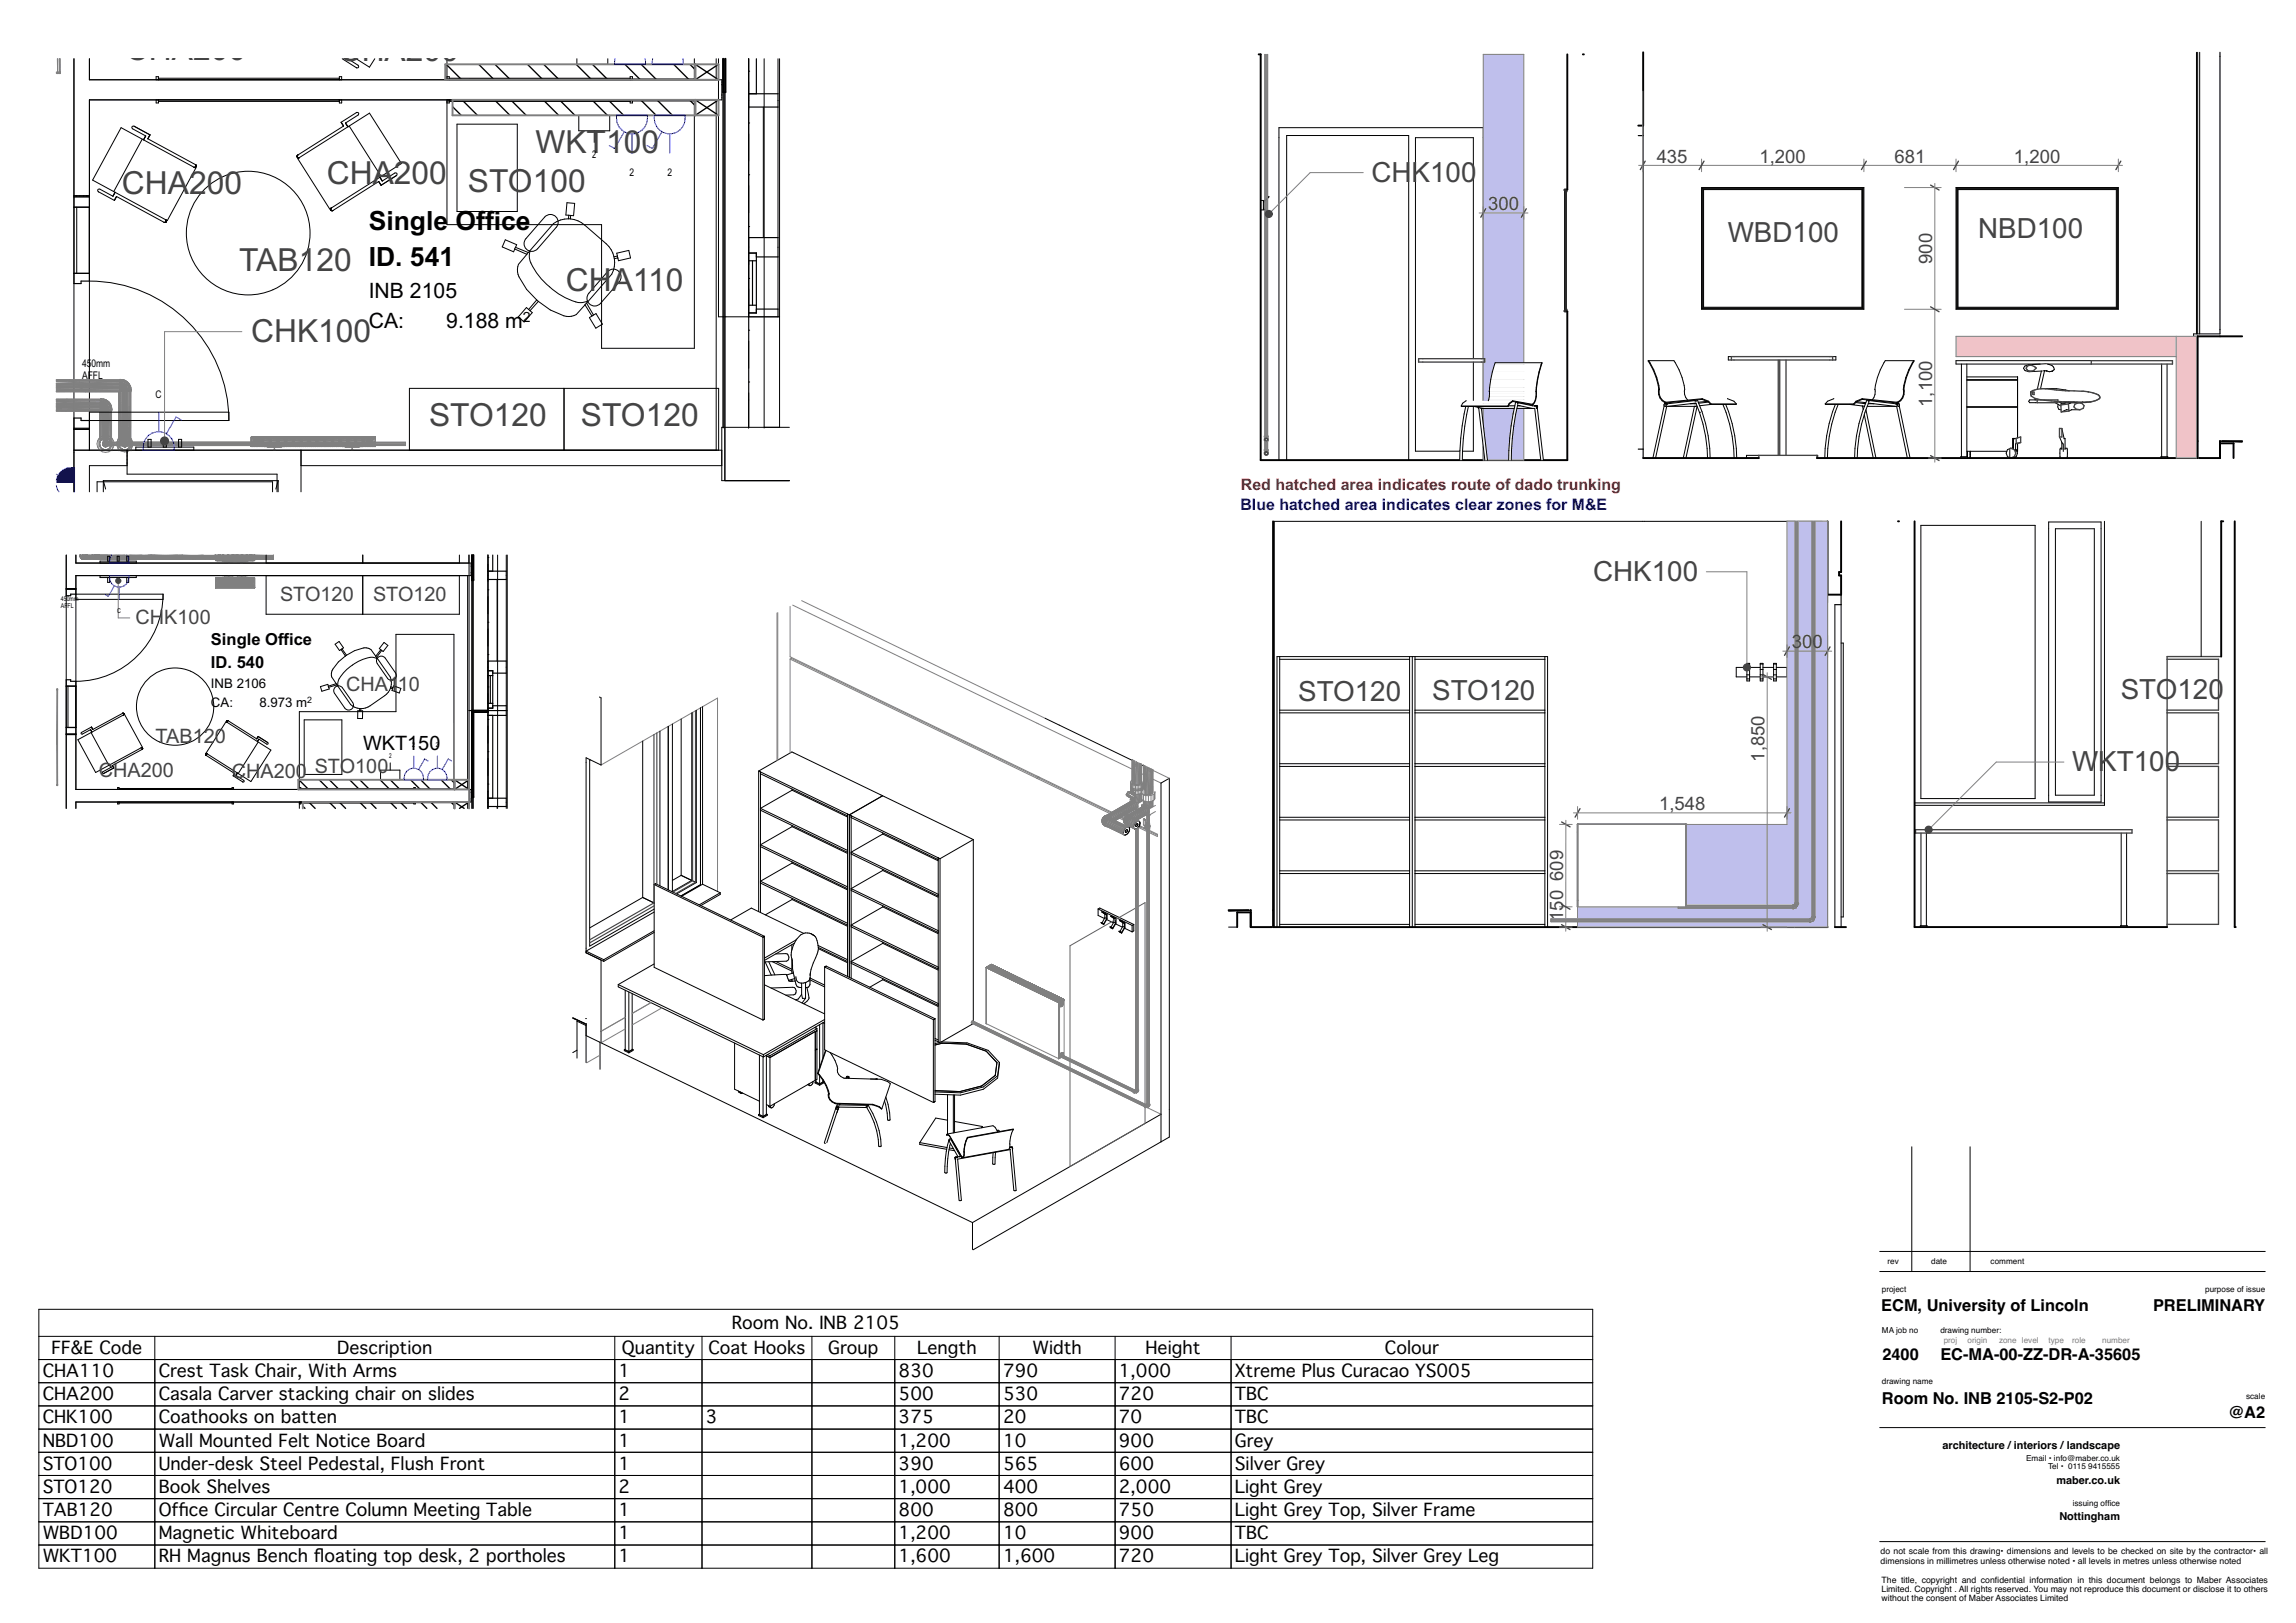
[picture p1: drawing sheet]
<svg xmlns="http://www.w3.org/2000/svg" width="594mm" height="420mm" viewBox="0 0 594 420" stroke-linecap="round" stroke-linejoin="round" font-family="sans-serif">
<defs><g id="words">
<g font-size="8.2" fill="#444">
<text x="32.6" y="15.6">CHA200</text>
<text x="87.6" y="15.8">CHA200</text>
<text x="138.5" y="39.6">WKT10</text>
<text x="165.9" y="39.6">0</text>
<text x="84.5" y="47.7">CHA200</text>
<text x="31.6" y="50.1">CHA200</text>
<text x="121" y="49.7">STO100</text>
<text x="61.9" y="70.1">TAB120</text>
<text x="146.4" y="75.2">CHA110</text>
<text x="65" y="88.5">CHK100</text>
<text x="111" y="110.2">STO120</text>
<text x="150.3" y="110.2">STO120</text>
</g>
<g font-size="7.2" fill="#444">
<text x="354.8" y="47">CH</text>
<text x="365.2" y="47">K100</text>
<text x="447" y="62.6">WBD100</text>
<text x="511.7" y="61.5">NBD100</text>
<text x="412.1" y="150.3">CHK</text>
<text x="427.3" y="150.3">100</text>
<text x="335.8" y="181.5">STO120</text>
<text x="370.5" y="181.2">STO120</text>
<text x="548.6" y="180.8">STO120</text>
<text x="536.1" y="199.5">W</text>
<text x="542.8" y="199.5">KT100</text>
</g>
<g font-size="6.9">
<text x="95.4" y="59.5">Single Office</text>
<text x="95.4" y="68.9">ID. 541</text>
</g>
<g font-size="5.5">
<text x="95.4" y="77.1">INB 2105</text>
<text x="95.4" y="84.9">CA:</text>
<text x="115.5" y="84.9">9.188 m</text>
</g>
<g font-size="5.1" fill="#444">
<text x="72.5" y="155.6">STO120</text>
<text x="96.5" y="155.6">STO120</text>
<text x="35.1" y="161.6">CHK100</text>
<text x="89.6" y="178.7">CHA1</text>
<text x="102.9" y="178.7">10</text>
<text x="40.3" y="192.4">TAB120</text>
<text x="25.5" y="201.2">CHA200</text>
<text x="59.9" y="201.3">CHA200</text>
<text x="81.4" y="200">STO100</text>
</g>
<text font-size="5.1" x="93.9" y="194">WKT150</text>
<g font-size="4.8" fill="#444">
<text x="428.6" y="42.1">435</text>
<text x="455.2" y="42.1">1,200</text>
<text x="490.1" y="42.1">681</text>
<text x="521" y="42.1">1,200</text>
<text x="385" y="54.4">300</text>
<text x="499.9" y="68.3" transform="rotate(-90 499.9 68.3)">900</text>
<text x="499.9" y="105.3" transform="rotate(-90 499.9 105.3)">1,100</text>
<text x="463.6" y="167.8">3</text>
<text x="466.2" y="167.8">0</text>
<text x="468.9" y="167.8">0</text>
<text x="456.5" y="197.1" transform="rotate(-90 456.5 197.1)">1,850</text>
<text x="429.2" y="209.7">1,548</text>
<text x="404.4" y="228" transform="rotate(-90 404.4 228)">609</text>
<text x="404.4" y="238.3" transform="rotate(-90 404.4 238.3)">150</text>
</g>
<g font-size="4.5">
<text x="189.3" y="343.8">Room No. INB 2105</text>
<text x="13.3" y="350.3">FF&amp;E Code</text>
<text x="87.2" y="350.3">Description</text>
<text x="160.9" y="350.3">Quantity</text>
<text x="183.3" y="350.3">Coat Hooks</text>
<text x="214.3" y="350.3">Group</text>
<text x="237.3" y="350.3">Length</text>
<text x="267.1" y="350.3">Width</text>
<text x="296.4" y="350.3">Height</text>
<text x="358.3" y="350.3">Colour</text>
<text x="11.1" y="356.3">CHA110</text>
<text x="41.1" y="356.3">Crest Task Chair, With Arms</text>
<text x="160.1" y="356.3">1</text>
<text x="232.5" y="356.3">830</text>
<text x="259.5" y="356.3">790</text>
<text x="289.5" y="356.3">1,000</text>
<text x="319.5" y="356.3">Xtreme Plus Curacao YS005</text>
<text x="11.1" y="362.3">CHA200</text>
<text x="41.1" y="362.3">Casala Carver stacking chair on slides</text>
<text x="160.1" y="362.3">2</text>
<text x="232.5" y="362.3">500</text>
<text x="259.5" y="362.3">530</text>
<text x="289.5" y="362.3">720</text>
<text x="319.5" y="362.3">TBC</text>
<text x="11.1" y="368.3">CHK100</text>
<text x="41.1" y="368.3">Coathooks on batten</text>
<text x="160.1" y="368.3">1</text>
<text x="182.6" y="368.3">3</text>
<text x="232.5" y="368.3">375</text>
<text x="259.5" y="368.3">20</text>
<text x="289.5" y="368.3">70</text>
<text x="319.5" y="368.3">TBC</text>
<text x="11.1" y="374.3">NBD100</text>
<text x="41.1" y="374.3">Wall Mounted Felt Notice Board</text>
<text x="160.1" y="374.3">1</text>
<text x="232.5" y="374.3">1,200</text>
<text x="259.5" y="374.3">10</text>
<text x="289.5" y="374.3">900</text>
<text x="319.5" y="374.3">Grey</text>
<text x="11.1" y="380.3">STO100</text>
<text x="41.1" y="380.3">Under-desk Steel Pedestal, Flush Front</text>
<text x="160.1" y="380.3">1</text>
<text x="232.5" y="380.3">390</text>
<text x="259.5" y="380.3">565</text>
<text x="289.5" y="380.3">600</text>
<text x="319.5" y="380.3">Silver Grey</text>
<text x="11.1" y="386.3">STO120</text>
<text x="41.1" y="386.3">Book Shelves</text>
<text x="160.1" y="386.3">2</text>
<text x="232.5" y="386.3">1,000</text>
<text x="259.5" y="386.3">400</text>
<text x="289.5" y="386.3">2,000</text>
<text x="319.5" y="386.3">Light Grey</text>
<text x="11.1" y="392.3">TAB120</text>
<text x="41.1" y="392.3">Offce Circular Centre Column Meeting Table</text>
<text x="46.2" y="392.3">i</text>
<text x="160.1" y="392.3">1</text>
<text x="232.5" y="392.3">800</text>
<text x="259.5" y="392.3">800</text>
<text x="289.5" y="392.3">750</text>
<text x="319.5" y="392.3">Light Grey Top, Silver Frame</text>
<text x="11.1" y="398.3">WBD100</text>
<text x="41.1" y="398.3">Magnetic Whiteboard</text>
<text x="160.1" y="398.3">1</text>
<text x="232.5" y="398.3">1,200</text>
<text x="259.5" y="398.3">10</text>
<text x="289.5" y="398.3">900</text>
<text x="319.5" y="398.3">TBC</text>
<text x="11.1" y="404.3">WKT100</text>
<text x="41.1" y="404.3">RH Magnus Bench foating top desk, 2 portholes</text>
<text x="81.2" y="404.3">l</text>
<text x="160.1" y="404.3">1</text>
<text x="232.5" y="404.3">1,600</text>
<text x="259.5" y="404.3">1,600</text>
<text x="289.5" y="404.3">720</text>
<text x="319.5" y="404.3">Light Grey Top, Silver Grey Leg</text>
</g>
<g font-size="4.3">
<text x="54.6" y="166.9">Single Office</text>
<text x="54.6" y="172.8">ID. 540</text>
</g>
<g font-size="4.2">
<text x="486.7" y="339.2">ECM, University of Lincoln</text>
<text x="557" y="339.2">PRELIMINARY</text>
<text x="487" y="352">2400</text>
<text x="502" y="352">EC-MA-00-ZZ-DR-A-35605</text>
<text x="486.9" y="363.3">Room No. INB 2105-S2-P02</text>
<text x="576.5" y="367">@A2</text>
</g>
<text font-size="4.1" fill="#0000b3" x="320.9" y="131.9">Blue hatched area indicates clear zones for M&amp;E</text>
<text font-size="4.1" fill="#c30c20" x="321" y="126.8">Red hatched area indicates route of dado trunking</text>
<text font-size="3.7" x="135.3" y="83.3">2</text>
<g font-size="3.4">
<text x="54.6" y="178">INB 2106</text>
<text x="54.6" y="182.9">CA:</text>
<text x="67.1" y="182.9">8.973 m</text>
</g>
<g font-size="2.8">
<text x="502.5" y="374.9">architecture /interiors /landscape</text>
<text x="532" y="384.1">maber.co.uk</text>
<text x="532.8" y="393.4">Nottingham</text>
</g>
<g font-size="2.7">
<text x="153.2" y="40.9">2</text>
<text x="162.9" y="45.4">2</text>
<text x="172.6" y="45.4">2</text>
<text x="21.2" y="95">45</text>
<text x="23.7" y="95">0mm</text>
<text x="21.2" y="98.1">AFFL</text>
<text x="40.3" y="103">C</text>
</g>
<g font-size="2.3">
<text x="79.5" y="181.8">2</text>
<text x="486.5" y="402.3">do not scale from this drawing• dimensions and levels to be checked on site by the contractor• all</text>
<text x="486.5" y="404.7">dimensions in millimetres unless otherwise noted • all levels in metres unless otherwise noted</text>
<text x="486.8" y="409.7">The title, copyright and confdential information in this document belongs to Maber Associates</text>
<text x="486.8" y="412">Limited. Copyright . All rights reserved. You may not reproduce this document or disclose it to others</text>
<text x="516.1" y="409.7">i</text>
<text x="486.8" y="414.2">without the consent of Maber Associates Limited</text>
</g>
<g font-size="2.1">
<text x="488.3" y="327.1">rev</text>
<text x="499.6" y="327.1">date</text>
<text x="515" y="327.1">comment</text>
<text x="486.8" y="334.3">project</text>
<text x="570.5" y="334.3">purpose of issue</text>
<text x="486.9" y="345">MA job no</text>
<text x="502" y="345">drawing number:</text>
<text x="486.8" y="358.2">drawing name</text>
<text x="581.1" y="362">scale</text>
<text x="524.2" y="378.1">Email • info@maber.co.uk</text>
<text x="529.9" y="380.2">Tel • 0115</text>
<text x="540.2" y="380.2">9415555</text>
<text x="536.2" y="389.8">issuing offce</text>
<text x="545.2" y="389.8">i</text>
</g>
<g font-size="2.1" fill="#7f7f7f">
<text x="502.9" y="347.6">proj</text>
<text x="509" y="347.6">origin</text>
<text x="517.2" y="347.6">zone level</text>
<text x="530" y="347.6">type</text>
<text x="536.1" y="347.6">role</text>
<text x="543.9" y="347.6">number</text>
</g>
<g font-size="1.7">
<text x="15.7" y="155.5">45</text>
<text x="17.3" y="155.5">0mm</text>
<text x="15.7" y="157.4">AF</text>
<text x="17.5" y="157.4">FL</text>
<text x="30.3" y="158.7">C</text>
<text x="100.6" y="196.2">2</text>
<text x="106.7" y="193.3">2</text>
<text x="112.8" y="193.3">2</text>
</g>
</g></defs>
<path d="M486.3 329h99.7M486.3 323.9h99.7M486.3 369.4h99.7M486.3 398.9h99.7" fill="none" stroke="#000" stroke-width=".26"/>
<path d="M560.4 372.2h24.3v23.8h-24.3z" fill-rule="evenodd" fill="#fff"/>
<g fill="none" stroke="#000" stroke-width=".26">
<path d="M494.6 296.8v32.2M509.7 296.8v32.2M10.1 338.8h402v67h-402zM10.1 345.8h402M10.1 351.8h402M10.1 357.8h402M40.1 345.8v60M159.1 345.8v60M181.6 345.8v60M210.1 345.8v60M231.5 345.8v60M258.5 345.8v60"/>
<path d="M288.5 345.8v60M318.5 345.8v60M10.1 363.8h402M10.1 369.8h402M10.1 375.8h402M10.1 381.8h402M10.1 387.8h402M10.1 393.8h402M10.1 399.8h402"/>
</g>
<!-- layer: A-25-M_Wall_Ext -->
<g fill="#fff">
<path d="M197.6 15.2l.1 95.4z" fill-rule="evenodd"/>
<path d="M193.7 15.2h3.9v95.4h-3.9z" fill-rule="evenodd"/>
</g>
<path d="M193.7 15.2v95.4M197.7 15.2v95.4" fill="none" stroke="#000" stroke-width=".26"/>
<g fill="#fff">
<path d="M193.6 15.2l.1 95.4z" fill-rule="evenodd"/>
<path d="M187.8 15.2h5.8v95.4h-5.8z" fill-rule="evenodd"/>
<path d="M187.7 15.2l.1 95.4z" fill-rule="evenodd"/>
<path d="M187.1 15.2h.6v95.4h-.6z" fill-rule="evenodd"/>
</g>
<path d="M187.1 15.2v95.4M193.7 15.2v95.4" fill="none" stroke="#000" stroke-width=".26"/>
<!-- layer: A-35-FFE-Zones -->
<path d="M19.1 15.2v112.1M23.1 15.2v5.4h162.2v-5.4M23.1 25.8h162.2v90.7h-162.2zM25.1 127.3v-2.6h45.4v2.6" fill="none" stroke="#000" stroke-width=".26"/>
<!-- layer: X_02_SmallPower$0$2059 E Second Small power$0$E6100_TRNK -->
<g fill="none" stroke="#000" stroke-width=".35">
<path d="M115.4 16.6l4 4M123.8 16.6l4 4M128.1 16.6l4 4M136.5 16.6l4 4M140.7 16.6l4 4M149.1 16.6l4 4M153.3 16.6l4 4M161.7 16.6l4 4M165.9 16.6l4 4M174.3 16.6l4 4M178.5 16.6l1.4 1.4M115.2 20.6h.1"/>
<path d="M117.1 27.6l2.2 2.2M119.5 25.8l4 4M127.9 25.8l4 4M132.1 25.8l4 4M140.5 25.8l4 4M144.7 25.8l4 4M153.1 25.8l4 4M157.3 25.8l4 4M165.8 25.8l4 4M170 25.8l4 4M178.4 25.8l1.5 1.6"/>
</g>
<path d="M15.6 122.3a4.4 4.4 0 0 1 3.7-1.3v4h-4.7v-.8l.3-1z" fill-rule="evenodd" fill="#00f"/>
<!-- layer: Y-15-M-567-M_MECH_EQP.Revit MEP -->
<g fill="none" stroke="#808080" stroke-width=".26">
<path d="M14.6 18.8l.3-.2v.4zM14.6 19h1M14.6 18.6h1M14.8 15.2l.1 3.4M14.9 15.2v3.4M14.9 18.6l.5 .4M15.3 15.2l.1 3.4v-3.4M15.4 19v-.4l.2 .4M15.5 15.2l.1 3.4M15.6 18.6v.4M15.6 18.6l-.2 .4M65 113.3h32.1"/>
<path d="M65 115.6h32.1M65 113.3h.3M65 113.3h.1M65 115v.5M65 115v.1M65 115.5h.3M65 113.3v.5M65 113.3v1.2M65 113.3v.6M65 115.5v.1M65 113.9v.6M65 113.9v.4"/>
<path d="M65 114.5v.5M65 114.5v.1M65 113.1h32.1M65 113.3l1.2 .2M65 115.5h32.1M65 113.3l17.2 .2M65 113.3l12.7 .2M65 113.3l9.2 .2M65 113.3l6.7 .2M65 113.3l4.7 .2M65 113.3l2.7 .2M65 113.3l5.2 .2"/>
<path d="M65 113.3l1.1 .3M65 113.3l3.2 .2M65 113.3l7.2 .2M65 113.3l1.1 .4M65 113.3l1.1 .2M65 113.1v2.5M65 113.3l1.1 .9M65 113.8v.1M65 113.3l1.1 .8M65 113.8l1.1 .4M65 114.3v.2M65 115.5h.1"/>
<path d="M65 114l1.1 .2M65 114.6v.4M65 115.1v.4M65 113.1v.2M65.1 113l-.1 .1M65.1 113.1h.1M65.1 113h.1M65.1 113h31.9M65.1 113v.3M65.3 113.3h.7M65.3 113.3h-.3M65.3 113.3h.2"/>
<path d="M65.3 115.5l-.3 .1M65.3 113.3h.3M65.5 115.5h-.2M65.5 115.5h.5M65.5 115.5h.1M65.6 113.3h.4M65.6 113.3h-.1M65.6 115.5h-.3M66 115.5h-.4M66 115.5h.5M66 113.3h-.5M66.1 115.2h.1"/>
<path d="M66.1 114.7h.1M66.1 114.2h.1M66.1 113.7h.1M66.1 114.7l-1.1 .8M66.1 115.1v.1M66.1 114.7v.4M66.1 114.6v.1M66.1 113.7v.4M66.1 114.2v.4M66.1 114.1v.1M66.1 113.6v.1M66.1 114.2l-1.1 1.3"/>
<path d="M66.1 114.2l-1.1 .9M66.1 114.2l-1.1 .1M66.1 114.2l-1.1 .4M66.1 114.6l-1.1 .9M66.1 115.1l-1.1 .4M66.1 115.2l-1.1 .3M66.1 115.2v.1M66.1 115.1h.1M66.1 113.6h.1M66.1 114.1h.1M66.1 114.6h.1M66.1 114.7v.1"/>
<path d="M66.1 113.7v.1M66.1 113.7v1.4M66.1 114.2v.1M66.1 115.3h.1M66.1 114.8h.1M66.1 113.8h.1M66.1 113.8v.3M66.1 114.3v.3M66.1 114.3h.1M66.1 114.8v.2M66.1 114.2h.7M66.1 114.7h.7"/>
<path d="M66.1 114.6h.7M66.1 113.5v.1M66.1 115v.1M66.1 114v.1M66.1 114.5v.1M66.1 114.8l.1 .2M66.1 115.3l-1.1 .2M66.1 113.5h29.7M66.1 113.8h1.7M66.2 115l.6 .1M66.2 115.3h.1M66.2 113.5h-.1"/>
<path d="M66.2 113.8h.1M66.2 114h-.1M66.2 114.5h-.1M66.2 114.3h.1M66.2 114.8h.1M66.2 113.8v.2M66.2 114.3v.2M66.2 114.8v.2M66.2 113.8l-.1 .2M66.2 114.3l-.1 .2M66.2 115h-.1M66.2 115.3l-1.2 .2"/>
<path d="M66.2 115.3h29.5M66.2 114h1.5M66.2 114.3h1.5M66.2 114.5h1.5M66.2 114.8h1.5M66.2 115h1.5M66.2 115h.1M66.2 114.5h.1M66.2 114h.1M66.2 114.8l1.5 .2M66.2 114.8l.1 .5M66.5 113.3h.3"/>
<path d="M66.5 113.3h-.5M66.6 113.8h.2M66.6 113.8h.1M66.8 115h.1M66.8 114.1h-.7M66.8 114.5v.3M66.8 115v.1M66.8 114.1h.1M66.8 114.1v.1M66.8 114.2h.1M66.8 114.6v.1M66.8 114.8h.1"/>
<path d="M66.8 115h-.6M66.8 113.8h.1M66.8 114.5h.1M66.8 114.7h.1M66.8 114.2v.1M66.8 114.5v.1M66.8 114.6h.1M66.8 115.1h.1M66.8 113.3h.4M66.8 115.5h-.3M66.8 115.5h.4M66.8 114.7v.1"/>
<path d="M66.8 114v.2M66.8 114v.1M66.8 114.3h.1M66.9 115.1h-.8M66.9 114.6l-.1 .1M66.9 114.2l-.1 .1M66.9 114.2h-.1M66.9 115.1h-.1M66.9 114v.1M66.9 114.7v.1M66.9 114.7h.1M66.9 115h.1"/>
<path d="M66.9 114h.1M66.9 114v.3M66.9 114.1h.1M66.9 114.6h.1M66.9 114.5v.3M66.9 115v.1M66.9 114.1v.1M66.9 114.7h-.1M66.9 115.1h.1M66.9 113.8h.1M66.9 114l.1 .3M67 113.8h.1"/>
<path d="M67 114.5l-.1 .3M67 114v.3M67 114.5v.3M67.1 114.5v.3M67.1 114l-.1 .3M67.1 113.8h.1M67.1 114l.1 .3M67.1 114.5l.1 .3M67.2 115.5h.6M67.2 114v.3zM67.2 114.5v.3M67.2 114h.1"/>
<path d="M67.3 114v.3v-.1M67.3 114v.2M67.3 114.6l-.1 .2M67.3 114.2v.1M67.7 113.5h.1M67.7 114h.1M67.7 113.8l-1.5 .2M67.7 114.3l-1.5 .2M67.7 115h.1M67.7 114.5h.1M67.7 115.3l-2.7 .2M67.7 115.3h.5"/>
<path d="M67.7 114.8h.1M67.7 114.3h.1M67.7 113.8h.1M67.7 115.3h.1M67.7 113.8v.2M67.7 114.3v.2M67.7 114.8v.2M67.7 114.8l.1 .2M67.8 115.5h.4M67.8 113.3h-.6M67.8 113.8h-.1M67.8 113.5v.1"/>
<path d="M67.8 114.3h-.1M67.8 114v.1M67.8 114.8h-.1M67.8 114.5v.1M67.8 115v.1M67.8 115.3h-.1M67.8 115.3h.4M67.8 113.8l-.1 .2M67.8 114.3l-.1 .2M67.8 114.1h.3M67.8 114.6h.3M67.8 114.8h.3"/>
<path d="M67.8 113.6h.3M67.8 113.8h.3M67.8 114.3h.3M67.8 113.8h.1M67.8 113.6h.1M67.8 114.3h.1M67.8 114.1h.1M67.8 113.8v.2M67.8 113.8v.3M67.8 114.3v.3M67.8 114.8v.3M67.8 114.8h.1"/>
<path d="M67.8 114.6h.1M67.8 114.8l.3 .3M67.8 115.1h.3M67.8 115.3h.3M67.8 115.3h.1M67.8 115.1h.1M67.8 114.2h.3M67.8 114.7h.3M67.8 113.7v.1M67.8 114.2v.1M67.8 114.7v.1M67.8 114.7l.3 .1"/>
<path d="M67.8 115.2v.1M67.8 115.2l.3 .1M67.8 113.7h.3M67.8 115.2h.3M67.8 113.7h.1M67.8 113.6l.1 .1M67.8 114.2h.1M67.8 114.1l.1 .1M67.8 115.2h.1M67.8 114.7h.1M67.8 114.6l.1 .1M67.8 114.6l.3 .1"/>
<path d="M67.8 115.1l.1 .1M67.8 115.1l.3 .1M67.9 114.7h.2M67.9 115.2h-.1M67.9 113.7h-.1M67.9 114.2h-.1M67.9 114.7h-.1M68.1 113.7h.1M68.1 115.2h.1M68.1 114.2h.1M68.1 114.2h-.3M68.1 114.7h.1"/>
<path d="M68.1 113.6v.1M68.1 113.7h-.3M68.1 113.6l-.3 .1M68.1 114.1v.1M68.1 114.6v.1M68.1 115.1v.1M68.1 113.6h.1M68.1 113.7v.1M68.1 114.2l-.3 .1M68.1 113.6h-.3M68.1 114.1h.1M68.1 114.2v.1"/>
<path d="M68.1 114.1h-.3M68.1 114.6h.1M68.1 114.7v.1M68.1 115.1h.1M68.1 115.2v.1M68.1 113.8h.1M68.1 114.3h.1M68.1 113.8v.3M68.1 114.3v.3M68.1 114.8v.3M68.1 113.8l-.3 .3M68.1 114.3l-.3 .3"/>
<path d="M68.1 114.8h.1M68.1 115.3h.1M68.1 113.5v.1M68.1 115v.1M68.1 113.5l-.3 .1M68.1 114v.1M68.1 114.5v.1M68.1 114.8l.1 .2M68.1 113.8h1.7M68.2 113.5h-.1M68.2 113.8h.1M68.2 113.5h-.4"/>
<path d="M68.2 114.3h.1M68.2 114h-.1M68.2 113.8l-.1 .2M68.2 113.8v.2M68.2 114.3v.2M68.2 114.8v.2M68.2 114.3l-.1 .2M68.2 114.8h.1M68.2 114.5h-.1M68.2 115h-.1M68.2 115.3h.1M68.2 113.3h.7"/>
<path d="M68.2 113.3h-1M68.2 113.3h.3M68.2 113.3h-.4M68.2 115.5l.2 .1M68.2 113.5h-.5M68.2 114h1.5M68.2 114.3h1.5M68.2 114.5h1.5M68.2 114.8h1.5M68.2 115h1.5M68.2 115h.1M68.2 113.5h.1"/>
<path d="M68.2 114h.1M68.2 114.5h.1M68.2 114.8l1.5 .2M68.2 115.3l-3.2 .2M68.4 115.6h.1M68.5 115.5l.5 .1M68.5 115.5l-.1 .1M68.5 113.3h.1M68.5 115.5h-.3M68.5 115.5h.1M68.5 115.5h.4M68.9 115.5h.4"/>
<path d="M68.9 113.3h.1M68.9 113.3h-.4M68.9 115.5l.1 .1M69 113.3h.3M69 113.3h-.5M69 113.3h-.1M69 113.3l12.7 .2M69.1 115.6l.1 .2h3.5l.2-.2M69.2 115.6h3.6M69.3 113.3h.5M69.3 113.3h-.3M69.3 115.5l-.3 .1"/>
<path d="M69.3 115.5l.2 .1M69.6 115.5h.4M69.6 115.5l-.1 .1M69.6 115.5h-.3M69.7 113.5h.1M69.7 114h.1M69.7 113.8l-1.5 .2M69.7 115h.1M69.7 114.3l-1.5 .2M69.7 115.3l-4.7 .2M69.7 114.5h.1M69.7 115.3h.5"/>
<path d="M69.7 114.8h.1M69.7 113.8h.1M69.7 114.3h.1M69.7 113.8v.2M69.7 114.3v.2M69.7 114.8v.2M69.7 115.3h.1M69.7 114.8l.1 .2M69.8 113.8h-.1M69.8 113.5v.1M69.8 114.3h-.1M69.8 114v.1"/>
<path d="M69.8 114.3l-.1 .2M69.8 113.8l-.1 .2M69.8 115v.1M69.8 115.3h-.1M69.8 114.8h-.1M69.8 114.5v.1M69.8 115.3h.4M69.8 113.3h.3M69.8 114.1h.3M69.8 114.6h.3M69.8 114.8h.3M69.8 113.6h.3"/>
<path d="M69.8 113.8h.3M69.8 114.3h.3M69.8 114.3h.1M69.8 113.8h.1M69.8 113.6h.1M69.8 114.1h.1M69.8 113.8v.3M69.8 114.3v.3M69.8 114.8v.3M69.8 113.8v.2M69.8 114.8h.1M69.8 114.6h.1"/>
<path d="M69.8 114.8l.3 .3M69.8 115.1h.3M69.8 115.3h.3M69.8 115.3h.1M69.8 115.1h.1M69.8 114.2h.3M69.8 114.7h.3M69.8 113.7v.1M69.8 114.2v.1M69.8 115.2v.1M69.8 114.7v.1M69.8 114.7l.3 .1"/>
<path d="M69.8 115.2l.3 .1M69.8 113.7h.3M69.8 115.2h.3M69.8 114.7h.1M69.8 113.7h.1M69.8 113.6l.1 .1M69.8 114.2h.1M69.8 114.1l.1 .1M69.8 115.2h.1M69.8 115.1l.1 .1M69.8 114.6l.1 .1M69.8 114.6l.3 .1"/>
<path d="M69.8 115.1l.3 .1M69.9 114.7h.2M69.9 113.7h-.1M69.9 114.2h-.1M69.9 115.2h-.1M69.9 114.7h-.1M70 115.5l-.5 .1M70 115.5h-.4M70 115.5h.3M70 115.5h.1M70.1 114.2h.1M70.1 115.2h.1"/>
<path d="M70.1 113.7h.1M70.1 114.2h-.3M70.1 114.7h.1M70.1 114.1v.1M70.1 113.6l-.3 .1M70.1 113.6v.1M70.1 113.7h-.3M70.1 114.6v.1M70.1 115.1v.1M70.1 114.2v.1M70.1 114.1h.1M70.1 113.6h.1"/>
<path d="M70.1 113.7v.1M70.1 114.2l-.3 .1M70.1 113.6h-.3M70.1 113.7l-.3 .1M70.1 114.1h-.3M70.1 114.6h.1M70.1 114.7v.1M70.1 115.1h.1M70.1 115.2v.1M70.1 114.3h.1M70.1 113.8h.1M70.1 113.8v.3"/>
<path d="M70.1 114.3v.3M70.1 114.8v.3M70.1 113.8l-.3 .3M70.1 114.3l-.3 .3M70.1 114.8h.1M70.1 115.3h.1M70.1 113.3h-.3M70.1 113.3h.4M70.1 113.3h.1M70.1 114v.1M70.1 113.5v.1M70.1 113.5l-.3 .1"/>
<path d="M70.1 114.5v.1M70.1 115v.1M70.1 114.8l.1 .2M70.1 113.8h1.7M70.2 113.8h.1M70.2 114.3h.1M70.2 114h-.1M70.2 114.5h-.1M70.2 113.5h-.4M70.2 113.5h-.1M70.2 113.8l-.1 .2M70.2 113.8v.2"/>
<path d="M70.2 114.3v.2M70.2 114.8v.2M70.2 114.3l-.1 .2M70.2 114.8h.1M70.2 115h-.1M70.2 115.3h.1M70.2 113.5h-.5M70.2 114h1.5M70.2 114.3h1.5M70.2 114.5h1.5M70.2 114.8h1.5M70.2 115h1.5"/>
<path d="M70.2 115h.1M70.2 114.5h.1M70.2 114h.1M70.2 113.5h.1M70.2 114.8l1.5 .2M70.2 115.3l-5.2 .2M70.3 115.5h-.3M70.3 115.5h.3M70.3 115.5l.7 .1M70.5 113.3h.3M70.5 113.3h-.4M70.5 113.3h.1"/>
<path d="M70.5 115.5h.1M70.5 115.5h-.2M70.6 115.5h.5M70.6 115.5l.1 .1M70.8 113.3h.5M70.8 113.3h-.3M71 115.8v.6l-.2 .1h.4l-.2-.1v-.6M71 116.2h.1M71 115.6h.1M71.1 115.5h.4M71.1 115.5l-.1 .1M71.5 115.5h.6"/>
<path d="M71.7 113.5h.1M71.7 114h.1M71.7 114.5h.1M71.7 113.8l-1.5 .2M71.7 115h.1M71.7 114.3l-1.5 .2M71.7 113.3h-.4M71.7 115.3h.5M71.7 114.8h.1M71.7 114.3h.1M71.7 113.8h.1M71.7 113.8v.2"/>
<path d="M71.7 114.3v.2M71.7 114.8v.2M71.7 115.3h.1M71.7 114.8l.1 .2M71.8 114v.1M71.8 114.3h-.1M71.8 113.8h-.1M71.8 113.5v.1M71.8 115v.1M71.8 114.3l-.1 .2M71.8 113.8l-.1 .2M71.8 114.8h-.1"/>
<path d="M71.8 114.5v.1M71.8 115.3h-.1M71.8 115.3h.4M71.8 114.1h.3M71.8 114.6h.3M71.8 114.8h.3M71.8 113.6h.3M71.8 113.8h.3M71.8 114.3h.3M71.8 114.1h.1M71.8 114.3h.1M71.8 113.8h.1"/>
<path d="M71.8 113.6h.1M71.8 114.8h.1M71.8 113.8v.3M71.8 114.3v.3M71.8 114.8v.3M71.8 113.8v.2M71.8 114.6h.1M71.8 114.8l.3 .3M71.8 115.1h.3M71.8 115.3h.3M71.8 115.1h.1M71.8 115.3h.1"/>
<path d="M71.8 114.2h.3M71.8 114.7h.3M71.8 114.2v.1M71.8 113.7v.1M71.8 114.7v.1M71.8 115.2v.1M71.8 115.2l.3 .1M71.8 114.7l.3 .1M71.8 113.7h.3M71.8 115.2h.3M71.8 114.1l.1 .1M71.8 114.2h.1"/>
<path d="M71.8 113.7h.1M71.8 113.6l.1 .1M71.8 114.7h.1M71.8 114.6l.1 .1M71.8 114.6l.3 .1M71.8 115.1l.1 .1M71.8 115.2h.1M71.8 115.1l.3 .1M71.9 114.7h.2M71.9 114.2h-.1M71.9 113.7h-.1M71.9 115.2h-.1"/>
<path d="M71.9 114.7h-.1M72 113.3l9.7 .2M72 115.5h-.5M72 115.5h.1M72 115.5h.5M72.1 115.2h.1M72.1 113.7h.1M72.1 114.7h.1M72.1 114.2h.1M72.1 114.2h-.3M72.1 113.6v.1M72.1 113.6l-.2 .1"/>
<path d="M72.1 113.7h-.3M72.1 114.6v.1M72.1 114.1v.1M72.1 115.1v.1M72.1 114.2l-.3 .1M72.1 113.6h.1M72.1 113.7v.1M72.1 113.6h-.3M72.1 113.7l-.3 .1M72.1 114.7v.1M72.1 114.6h.1M72.1 114.1h.1"/>
<path d="M72.1 114.2v.1M72.1 114.1h-.3M72.1 115.1h.1M72.1 115.2v.1M72.1 113.3h.4M72.1 113.3h-.4M72.1 115.5l.3 .1M72.1 113.3h-.1M72.1 113.8h.1M72.1 114.8h.1M72.1 114.3h.1M72.1 113.8v.3"/>
<path d="M72.1 114.3v.3M72.1 114.8v.3M72.1 114.3l-.3 .3M72.1 113.8l-.3 .3M72.1 115.3h.1M72.1 114v.1M72.1 113.5v.1M72.1 113.5l-.3 .1M72.1 114.5v.1M72.1 115v.1M72.1 114.8l.1 .2M72.1 113.8h1.7"/>
<path d="M72.2 113.8h.1M72.2 114.3h.1M72.2 113.5h-.1M72.2 113.5h-.4M72.2 114.8h.1M72.2 114.5h-.1M72.2 115h-.1M72.2 114h-.1M72.2 113.8v.2M72.2 114.3v.2M72.2 114.8v.2M72.2 114.3l-.1 .2"/>
<path d="M72.2 113.8l-.1 .2M72.2 115.3h.1M72.2 113.5h-.5M72.2 114h1.5M72.2 114.3h1.5M72.2 114.5h1.5M72.2 114.8h1.5M72.2 115h1.5M72.2 115h.1M72.2 114.5h.1M72.2 113.5h.1M72.2 114h.1"/>
<path d="M72.2 114.8l1.5 .2M72.2 115.3l-7.2 .2M72.4 113.3h-.3M72.4 113.3h.4M72.4 113.3h.1M72.5 115.5h-.4M72.5 113.3h.3M72.5 115.5l-.1 .1M72.5 115.5h.3M72.5 115.5h.1M72.8 115.5h.3M72.8 115.5l-.4 .1"/>
<path d="M73.1 113.3h-.3M73.1 113.3h.4M73.5 113.3h.3M73.5 113.3h.1M73.5 113.3h-.4M73.5 113.3l8.2 .2M73.5 115.5h-.4M73.5 115.5h.4M73.5 115.5h.1M73.6 115.5l.4 .1M73.6 115.5h-.5M73.6 115.6h.1"/>
<path d="M73.7 113.5h.1M73.7 114h.1M73.7 114.3l-1.5 .2M73.7 114.5h.1M73.7 115h.1M73.7 113.8l-1.5 .2M73.7 115.3h.5M73.7 114.8h.1M73.7 114.3h.1M73.7 113.8h.1M73.7 115.3h.1M73.7 114.3v.2"/>
<path d="M73.7 113.8v.2M73.7 114.8v.2M73.7 114.8l.1 .2M73.8 115v.1M73.8 113.8h-.1M73.8 113.5v.1M73.8 115.3h-.1M73.8 114.3h-.1M73.8 114v.1M73.8 114.3l-.1 .2M73.8 113.8l-.1 .2M73.8 114.8h-.1"/>
<path d="M73.8 114.5v.1M73.8 115.3h.4M73.8 113.3h-.3M73.8 114.1h.3M73.8 114.6h.3M73.8 114.8h.3M73.8 113.6h.3M73.8 113.8h.3M73.8 114.3h.3M73.8 114.3h.1M73.8 113.8h.1M73.8 113.6h.1"/>
<path d="M73.8 114.1h.1M73.8 113.8v.2M73.8 113.8v.3M73.8 114.3v.3M73.8 114.8v.3M73.8 114.8h.1M73.8 114.6h.1M73.8 114.8l.3 .3M73.8 115.1h.3M73.8 115.3h.3M73.8 115.3h.1M73.8 115.1h.1"/>
<path d="M73.8 114.2h.3M73.8 114.7h.3M73.8 113.7v.1M73.8 115.2v.1M73.8 114.2v.1M73.8 114.7l.3 .1M73.8 114.7v.1M73.8 115.2l.3 .1M73.8 113.7h.3M73.8 115.2h.3M73.8 114.7h.1M73.8 114.2h.1"/>
<path d="M73.8 113.7h.1M73.8 113.6l.1 .1M73.8 115.2h.1M73.8 115.1l.1 .1M73.8 114.1l.1 .1M73.8 114.6l.1 .1M73.8 114.6l.3 .1M73.8 115.1l.3 .1M73.9 114.7h.2M73.9 115.2h-.1M73.9 113.7h-.1M73.9 114.2h-.1"/>
<path d="M73.9 114.7h-.1M73.9 115.5l.1 .1M74.1 114.2h.1M74.1 113.7h.1M74.1 115.2h.1M74.1 114.7h.1M74.1 114.1l-.3 .1M74.1 114.1v.1M74.1 113.6v.1M74.1 113.6l-.2 .1M74.1 113.7h-.3M74.1 114.6v.1"/>
<path d="M74.1 115.1v.1M74.1 114.2v.1M74.1 114.1h.1M74.1 113.6h.1M74.1 113.7v.1M74.1 114.2l-.3 .1M74.1 113.6h-.3M74.1 113.7l-.3 .1M74.1 114.6h.1M74.1 114.1h-.3M74.1 114.7v.1M74.1 115.1h.1"/>
<path d="M74.1 115.2v.1M74.1 114.3h.1M74.1 113.8h.1M74.1 115.3h.1M74.1 113.8v.3M74.1 114.3v.3M74.1 114.8v.3M74.1 113.8l-.3 .3M74.1 114.3l-.3 .3M74.1 114.8h.1M74.1 114v.1M74.1 113.5v.1"/>
<path d="M74.1 113.5l-.3 .1M74.1 115v.1M74.1 114.5v.1M74.1 114.8l.1 .2M74.1 113.8h1.7M74.1 113.3h-.3M74.1 113.3h.4M74.1 113.3h.5M74.2 113.8h.1M74.2 114.3h.1M74.2 114h-.1M74.2 113.5h-.1"/>
<path d="M74.2 113.5h-.4M74.2 113.8v.2M74.2 114.3v.2M74.2 114.8v.2M74.2 113.8l-.1 .2M74.2 114.3l-.1 .2M74.2 114.8h.1M74.2 114.5h-.1M74.2 115h-.1M74.2 115.3h.1M74.2 113.5h-.5M74.2 114h1.5"/>
<path d="M74.2 114.3h1.5M74.2 114.5h1.5M74.2 114.8h1.5M74.2 115h1.5M74.2 115h.1M74.2 114.5h.1M74.2 114h.1M74.2 113.5h.1M74.2 115.3l-9.2 .2M74.2 114.8l1.5 .2M74.3 115.5h.4M74.3 115.5l-.3 .1"/>
<path d="M74.3 115.5h-.4M74.5 115.5h.2M74.5 115.5h-.2M74.6 113.3h.4M74.6 113.3h-.1M74.7 115.5l.3 .1M75 113.3h.1M75 113.3h-.5M75 113.3h.3M75 113.3h-.4M75 115.5h-.3M75 113.3l6.7 .2"/>
<path d="M75 115.5h.4M75 115.5v.1M75.3 113.3h.3M75.3 113.3h-.3M75.4 115.5h.4M75.4 115.5l-.4 .1M75.5 115.5h-.1M75.5 115.5h.3M75.6 113.3h.4M75.7 113.5h.1M75.7 114.3l-1.5 .2M75.7 114h.1"/>
<path d="M75.7 114.5h.1M75.7 113.8l-1.5 .2M75.7 113.8v.2M75.7 114.3v.2M75.7 114.8v.2M75.7 115h.1M75.7 115.3h.5M75.7 114.8h.1M75.7 114.3h.1M75.7 113.8h.1M75.7 115.3h.1M75.7 114.8l.1 .2"/>
<path d="M75.8 115.3h-.1M75.8 114v.1M75.8 114.3h-.1M75.8 113.8h-.1M75.8 113.5v.1M75.8 115v.1M75.8 113.8l-.1 .2M75.8 114.3l-.1 .2M75.8 114.8h-.1M75.8 114.5v.1M75.8 115.3h.4M75.8 114.1h.3"/>
<path d="M75.8 114.6h.3M75.8 114.8h.3M75.8 113.6h.3M75.8 113.8h.3M75.8 114.3h.3M75.8 114.3h.1M75.8 113.8h.1M75.8 114.1h.1M75.8 113.6h.1M75.8 113.8v.3M75.8 114.3v.3M75.8 114.8v.3"/>
<path d="M75.8 113.8v.2M75.8 114.8h.1M75.8 114.6h.1M75.8 114.8l.3 .3M75.8 115.1h.3M75.8 115.3h.3M75.8 115.3h.1M75.8 115.1h.1M75.8 114.2h.3M75.8 114.7h.3M75.8 114.2v.1M75.8 113.7v.1"/>
<path d="M75.8 114.7v.1M75.8 114.7l.3 .1M75.8 115.2v.1M75.8 113.7h.3M75.8 115.2h.3M75.8 114.1l.1 .1M75.8 114.2h.1M75.8 113.7h.1M75.8 113.6l.1 .1M75.8 114.7h.1M75.8 114.6l.1 .1M75.8 114.6l.3 .1"/>
<path d="M75.8 115.2h.1M75.8 115.1l.1 .1M75.8 115.1l.3 .1M75.9 114.7h.2M75.9 114.2h-.1M75.9 113.7h-.1M75.9 114.7h-.1M75.9 115.2h-.1M76 113.3h.3M76 113.3h-.4M76 113.3h.1M76 113.3l5.7 .2"/>
<path d="M76 115.5h-.2M76 115.5h.1M76 115.5h.5M76.1 114.2h.1M76.1 113.7h.1M76.1 115.2h.1M76.1 114.7h.1M76.1 114.1v.1M76.1 113.6v.1M76.1 113.7h-.3M76.1 113.6l-.2 .1M76.1 114.1l-.3 .1"/>
<path d="M76.1 114.6v.1M76.1 115.1v.1M76.1 114.2v.1M76.1 114.1h.1M76.1 113.6h.1M76.1 113.7v.1M76.1 113.7l-.3 .1M76.1 114.2l-.3 .1M76.1 113.6h-.3M76.1 114.1h-.3M76.1 114.6h.1M76.1 114.7v.1"/>
<path d="M76.1 115.1h.1M76.1 115.2v.1M76.1 114.3h.1M76.1 113.8h.1M76.1 115.3h.1M76.1 113.8v.3M76.1 114.3v.3M76.1 114.8v.3M76.1 113.8l-.3 .3M76.1 114.3l-.3 .3M76.1 114.8h.1M76.1 115.5l.4 .1"/>
<path d="M76.1 115.5h-.3M76.1 113.5l-.3 .1M76.1 114v.1M76.1 113.5v.1M76.1 114.5v.1M76.1 115v.1M76.1 114.8l.1 .2M76.1 113.8h1.7M76.2 113.8h.1M76.2 114.8h.1M76.2 114.3h.1M76.2 114h-.1"/>
<path d="M76.2 113.5h-.1M76.2 113.5h-.4M76.2 113.8v.2M76.2 114.3v.2M76.2 114.8v.2M76.2 115.3h.1M76.2 113.8l-.1 .2M76.2 114.3l-.1 .2M76.2 114.5h-.1M76.2 115h-.1M76.2 113.5h-.5M76.2 114h1.5"/>
<path d="M76.2 114.3h1.5M76.2 114.5h1.5M76.2 114.8h1.5M76.2 115h1.5M76.2 115h.1M76.2 114.5h.1M76.2 114h.1M76.2 113.5h.1M76.2 115.3l-11.2 .2M76.2 114.8l1.5 .2M76.3 113.3h.3M76.3 113.3h-.3"/>
<path d="M76.3 113.3h.2M76.5 115.5h.3M76.5 115.5v.1M76.5 113.3h.4M76.5 113.3h-.2M76.5 113.3h.1M76.5 113.3l5.2 .2M76.6 113.3h-.1M76.8 115.5h.4M76.8 115.5l-.3 .1M76.9 113.3h-.3M76.9 113.3h.4"/>
<path d="M76.9 113.3h.1M76.9 113.3h-.4M77 113.3l5.1 .2M77 115.5h.2M77 115.5h-.2M77.2 115.5l.3 .1M77.3 113.3h.3M77.3 113.3h.2M77.3 113.3h-.3M77.5 113.3l4.2 .2M77.5 115.5h-.3M77.5 115.5h.5"/>
<path d="M77.5 115.5v.1M77.6 113.3h.4M77.6 113.3h-.1M77.7 114h.1M77.7 115h.1M77.7 114.5h.1M77.7 113.8l-1.5 .2M77.7 113.8v.2M77.7 114.3v.2M77.7 114.8v.2M77.7 114.3l-1.5 .2M77.7 115.3h.5"/>
<path d="M77.7 114.8h.1M77.7 114.3h.1M77.7 113.5h.1M77.7 113.8h.1M77.7 115.3h.1M77.7 114.8l.1 .2M77.8 115.3h-.1M77.8 114v.1M77.8 114.3h-.1M77.8 113.8h-.1M77.8 113.5v.1M77.8 115v.1"/>
<path d="M77.8 114.3l-.1 .2M77.8 113.8l-.1 .2M77.8 114.8h-.1M77.8 114.5v.1M77.8 115.3h.4M77.8 114.1h.3M77.8 114.6h.3M77.8 114.8h.3M77.8 113.6h.3M77.8 113.8h.3M77.8 114.3h.3M77.8 114.3h.1"/>
<path d="M77.8 114.1h.1M77.8 113.8h.1M77.8 113.6h.1M77.8 113.8v.3M77.8 114.3v.3M77.8 114.8v.3M77.8 113.8v.2M77.8 114.8h.1M77.8 114.6h.1M77.8 114.8l.3 .3M77.8 115.1h.3M77.8 115.3h.3"/>
<path d="M77.8 115.3h.1M77.8 115.1h.1M77.8 114.2h.3M77.8 114.7h.3M77.8 114.2v.1M77.8 113.7v.1M77.8 114.7v.1M77.8 114.7l.3 .1M77.8 115.2v.1M77.8 113.7h.3M77.8 115.2h.3M77.8 114.1l.1 .1"/>
<path d="M77.8 114.2h.1M77.8 113.7h.1M77.8 113.6l.1 .1M77.8 114.7h.1M77.8 114.6l.1 .1M77.8 115.2h.1M77.8 115.1l.1 .1M77.8 114.6l.3 .1M77.8 115.1l.3 .1M77.9 114.7h.2M77.9 114.2h-.1M77.9 113.7h-.1"/>
<path d="M77.9 114.7h-.1M77.9 115.2h-.1M78 115.5l-.5 .1M78 115.5h.3M78 113.3h.5M78 113.3h-.4M78 113.3h.1M78 113.3l3.7 .2M78 115.5h.1M78.1 114.2h.1M78.1 113.7h.1M78.1 114.2h-.3"/>
<path d="M78.1 114.7h.1M78.1 115.2h.1M78.1 114.1v.1M78.1 113.6v.1M78.1 113.6l-.2 .1M78.1 113.7h-.3M78.1 114.6v.1M78.1 115.1v.1M78.1 114.2v.1M78.1 114.1h.1M78.1 113.6h.1M78.1 113.7v.1"/>
<path d="M78.1 113.6h-.3M78.1 114.2l-.3 .1M78.1 114.1h-.3M78.1 114.6h.1M78.1 114.7v.1M78.1 115.1h.1M78.1 115.2v.1M78.1 114.3h.1M78.1 115.3h.1M78.1 113.8h.1M78.1 113.8v.3M78.1 114.3v.3"/>
<path d="M78.1 114.8v.3M78.1 114.3l-.3 .3M78.1 113.8l-.3 .3M78.1 114.8h.1M78.1 114.8v.2M78.1 114v.1M78.1 113.5l-.3 .1M78.1 113.5v.1M78.1 113.8v.2M78.1 114.3v.2M78.1 114.5v.1M78.1 115v.1"/>
<path d="M78.1 114.8l.1 .2M78.1 113.8h1.7M78.2 113.8h.1M78.2 114.8h.1M78.2 114.3h.1M78.2 114h-.1M78.2 113.5h-.1M78.2 113.5h-.4M78.2 113.8v.2M78.2 114.3v.2M78.2 114.8v.2M78.2 113.8l-.1 .2"/>
<path d="M78.2 114.3l-.1 .2M78.2 114.5h-.1M78.2 115h-.1M78.2 115.3h.1M78.2 114h1.5M78.2 114.3h1.5M78.2 114.5h1.5M78.2 114.8h1.5M78.2 115h1.5M78.2 115h.1M78.2 114.5h.1M78.2 114.8l1.5 .2"/>
<path d="M78.2 113.5h-.5M78.2 114h.1M78.2 113.5h.1M78.3 115.5h.4M78.5 113.3h.3M78.5 113.3h.1M78.5 113.3h-.5M78.6 113.3l3.1 .2M78.6 115.5h-.3M78.6 115.5h.1M78.6 115.5h.4M78.7 115.5l.3 .1"/>
<path d="M78.8 113.3h.3M78.8 113.3h-.2M79 115.5h-.3M79 115.5h.3M79 115.5v.1M79.1 113.3l2.6 .2M79.1 115.5h.2M79.1 115.5h-.1M79.3 113.3h.3M79.3 113.3h-.5M79.3 113.3h.5M79.3 113.3h-.2"/>
<path d="M79.3 115.5l-.3 .1M79.3 115.5h.5M79.6 113.3l2.1 .2M79.6 115.5h-.3M79.6 115.5h.2M79.7 114h.1M79.7 113.8l-1.5 .2M79.7 114.5h.1M79.7 113.5h.1M79.7 115h.1M79.7 113.8v.2M79.7 114.3v.2"/>
<path d="M79.7 114.8v.2M79.7 114.3l-1.5 .2M79.7 115.3h.5M79.7 114.8h.1M79.7 114.3h.1M79.7 113.5h.5M79.7 113.8h.1M79.7 115.3l-14.7 .2M79.8 115v.1M79.8 114v.1M79.8 114.3h-.1M79.8 113.8h-.1"/>
<path d="M79.8 113.5v.1M79.8 114.3l-.1 .2M79.8 113.8v.2M79.8 114.8v.2M79.8 115.3h-.1M79.8 114.8h-.1M79.8 114.5v.1M79.8 114.8v.3M79.8 115.3h.4M79.8 113.3h.3M79.8 113.3h.4M79.8 113.3h-.2"/>
<path d="M79.8 115.5h.4M79.8 114.1h.3M79.8 114.6h.3M79.8 114.8h.3M79.8 113.6h.3M79.8 113.8h.1M79.8 113.8h.3M79.8 114.3h.3M79.8 114.3h.1M79.8 114.1h.1M79.8 113.6h.1M79.8 113.8v.3"/>
<path d="M79.8 114.3v.3M79.8 114.3v.2M79.8 114.8h.1M79.8 114.6h.1M79.8 114.8l.3 .3M79.8 115.1h.3M79.8 115.3h.1M79.8 115.3h.3M79.8 115.1h.1M79.8 114.2h.3M79.8 114.7h.3M79.8 114.2v.1"/>
<path d="M79.8 113.7v.1M79.8 115.2v.1M79.8 114.7v.1M79.8 114.7l.3 .1M79.8 113.7h.3M79.8 115.2h.3M79.8 114.1l.1 .1M79.8 114.2h.1M79.8 113.7h.1M79.8 113.6l.1 .1M79.8 115.1l.1 .1M79.8 115.2h.1"/>
<path d="M79.8 114.7h.1M79.8 114.6l.1 .1M79.8 114.6l.3 .1M79.8 115.1l.3 .1M79.9 114.7h.2M79.9 114.2h-.1M79.9 113.7h-.1M79.9 115.2h-.1M79.9 114.7h-.1M80.1 113.3l1.6 .2M80.1 115.5h-.3M80.1 115.5h.1"/>
<path d="M80.1 115.5h.4M80.1 113.7h.1M80.1 114.2h.1M80.1 115.2h.1M80.1 114.2h-.3M80.1 114.7h.1M80.1 113.6v.1M80.1 114.1v.1M80.1 115.1v.1M80.1 113.6l-.2 .1M80.1 113.7h-.3M80.1 114.6v.1"/>
<path d="M80.1 113.6h.1M80.1 113.7v.1M80.1 114.1h.1M80.1 114.2v.1M80.1 115.2v.1M80.1 115.1h.1M80.1 113.6h-.3M80.1 114.1h-.3M80.1 114.2l-.3 .1M80.1 114.6h.1M80.1 114.7v.1M80.1 113.8h.1"/>
<path d="M80.1 114.3h.1M80.1 115.3h.1M80.1 113.8l-.3 .3M80.1 114.3l-.3 .3M80.1 113.8v.3M80.1 114.3v.3M80.1 114.8v.3M80.1 114.8h.1M80.1 114.8v.2M80.1 113.5v.1M80.1 115v.1M80.1 114v.1"/>
<path d="M80.1 113.5l-.3 .1M80.1 113.8v.2M80.1 114.3v.2M80.1 114.5v.1M80.1 114.8l.1 .2M80.1 113.8h1.7M80.2 113.3h.3M80.2 113.3h-.1M80.2 115.5l.4 .1M80.2 113.5h-.4M80.2 113.5h-.1M80.2 113.8h.1"/>
<path d="M80.2 114h-.1M80.2 114.3h.1M80.2 114.8h.1M80.2 115h-.1M80.2 114.5h-.1M80.2 114.8v.2M80.2 114h1.5M80.2 114.3h1.5M80.2 114.5h1.5M80.2 114.8h1.5M80.2 115h1.5M80.2 115h.1"/>
<path d="M80.2 114.5h.1M80.2 114h.1M80.2 113.8l1.5 .2M80.2 114.3l1.5 .2M80.2 113.8v.2M80.2 114.3v.2M80.5 115.5h-.3M80.5 115.5h.3M80.5 113.3h.1M80.5 113.3h-.4M80.5 115.5l.1 .1M80.6 113.3h.2"/>
<path d="M80.6 113.3h-.4M80.6 113.3h-.1M80.6 113.3l1.1 .2M80.6 115.5h-.1M80.6 115.5h.2M80.8 113.3h-.3M80.8 113.3h.3M80.8 115.5l-.2 .1M80.8 113.3h-.2M80.8 113.3h.5M80.8 115.5h.5M81.1 115.5h.2"/>
<path d="M81.1 115.5h-.3M81.1 113.3l.6 .2M81.3 113.3h.3M81.3 113.3h-.2M81.3 115.5l.3 .1M81.6 113.3l.1 .2M81.6 115.5h-.3M81.6 115.5h.1M81.6 113.3h.4M81.6 113.3h-.3M81.6 113.3h.1M81.6 115.5h.4"/>
<path d="M81.6 113.3h.5M81.6 115.5v.1M81.7 115.3l15.4 .2M81.7 115.3l-4.2 .2M81.7 115.3l-3.7 .2M81.7 115.3l-2.6 .2M81.7 115.3l-3.1 .2M81.7 115.3l-5.7 .2M81.7 113.5h.1M81.7 114h.1M81.7 114.5h.1M81.7 113.8v.2"/>
<path d="M81.7 114.8l-1.5 .2M81.7 115.3l-1.1 .2M81.7 115h.1M81.7 114.3v.2M81.7 115.3l11.4 .2M81.7 115.3l-6.2 .2M81.7 115.3l9.9 .2M81.7 115.3l-7.2 .2M81.7 115.3l-9.2 .2M81.7 115.3l7.9 .2M81.7 115.3l-2.1 .2M81.7 115.3l6.9 .2"/>
<path d="M81.7 115.3l4.9 .2M81.7 115.3l4.4 .2M81.7 115.3l3.4 .2M81.7 115.3l-11.2 .2M81.7 115.3l2.9 .2M81.7 115.3l5.9 .2M81.7 115.3l-1.6 .2M81.7 115.3l2.4 .2M81.7 115.3l3.9 .2M81.7 115.3l-16.7 .2M81.7 115.3l1.9 .2M81.7 115.3l1.4 .2"/>
<path d="M81.7 115.3l.9 .2M81.7 115.3l.4 .2M81.7 114.8v.2M81.7 115.3l-.1 .2M81.7 115.3l-.6 .2M81.7 114.8h.1M81.7 114.3h.1M81.7 113.8h.1M81.7 114.3l.1 .2M81.7 115.3h.1M81.8 113.8h-.1M81.8 113.5v.1"/>
<path d="M81.8 113.5l.3 .1M81.8 114.3h-.1M81.8 114v.1M81.8 114.3v.3M81.8 113.8v.2M81.8 114.8v.2M81.8 113.8v.3M81.8 115v.1M81.8 114.8h-.1M81.8 114.5v.1M81.8 115.3h-.1M81.8 114.8l-.1 .2"/>
<path d="M81.8 114.1h.3M81.8 114.6h.3M81.8 114.8h.3M81.8 113.6h.3M81.8 113.8h.1M81.8 113.6h.1M81.8 113.8h.3M81.8 114.3h.1M81.8 114.3h.3M81.8 114.1h.1M81.8 114.3l.3 .3M81.8 114.8v.3"/>
<path d="M81.8 113.8l.3 .3M81.8 114.8h.1M81.8 114.6h.1M81.8 115.1h.3M81.8 115.3h.1M81.8 115.1h.1M81.8 114.2h.3M81.8 114.7h.3M81.8 113.7v.1M81.8 114.2v.1M81.8 114.2l.3 .1M81.8 114.7v.1"/>
<path d="M81.8 115.2v.1M81.8 113.7h.3M81.8 115.2h.3M81.8 113.7h.1M81.8 113.6l.1 .1M81.8 113.6l.3 .1M81.8 114.2h.1M81.8 114.1l.1 .1M81.8 114.7h.1M81.8 114.6l.1 .1M81.8 115.2h.1M81.8 115.1l.1 .1"/>
<path d="M81.9 114.7h.2M81.9 113.7h-.1M81.9 113.7h.2M81.9 114.2h-.1M81.9 114.2h.2M81.9 114.7h-.1M81.9 115.2h-.1M82 113.3h-.4M82 113.3h.3M82 113.3h.1M82 115.5h.3M82 115.5l-.4 .1"/>
<path d="M82.1 113.7h.1M82.1 114.2h.1M82.1 115.2h.1M82.1 114.7h.1M82.1 114.7h-.3M82.1 113.3l-.4 .2M82.1 115.5h.2M82.1 115.5h-.5M82.1 115.5h-.1M82.1 113.6v.1M82.1 114.1v.1M82.1 115.1v.1"/>
<path d="M82.1 114.6v.1M82.1 114.6l-.2 .1M82.1 115.1l-.2 .1M82.1 115.2h-.3M82.1 113.6h.1M82.1 113.7v.1M82.1 114.1h.1M82.1 114.2v.1M82.1 115.2v.1M82.1 115.1h.1M82.1 115.2l-.3 .1M82.1 114.6h.1"/>
<path d="M82.1 114.7v.1M82.1 114.7l-.3 .1M82.1 113.8h.1M82.1 114.3h.1M82.1 113.8v.3M82.1 114.3v.3M82.1 114.8v.3M82.1 114.3v.2M82.1 113.8v.2M82.1 115.3h.1M82.1 114.8h.1M82.1 114.6h-.3"/>
<path d="M82.1 115.1h-.3M82.1 114.8l-.3 .3M82.1 115.3h-.3M82.1 115.3l-5.1 .2M82.1 115v.1M82.1 113.5v.1M82.1 114v.1M82.1 113.8l.1 .2M82.1 114.8v.2M82.1 114.5v.1M82.1 113.8h1.7M82.2 114.3h.1"/>
<path d="M82.2 113.5h-.1M82.2 113.8h.1M82.2 114h-.1M82.2 113.8v.2M82.2 115.3h.1M82.2 115h-.1M82.2 114.5h-.1M82.2 114.8h.1M82.2 114.3v.2M82.2 115.3l-17.2 .2M82.2 114h1.5M82.2 114.3h1.5"/>
<path d="M82.2 114.5h1.5M82.2 114.8h1.5M82.2 115h1.5M82.2 115h.1M82.2 114.5h.1M82.2 113.5h.1M82.2 114h.1M82.2 113.8l1.5 .2M82.2 114.8v.2M82.2 114.3l1.5 .2M82.3 113.3h.3M82.3 113.3h.5"/>
<path d="M82.3 113.3h-.2M82.3 115.5h.5M82.6 115.5h.2M82.6 113.3l-.9 .2M82.6 115.5h-.3M82.8 113.3h.3M82.8 113.3h-.2M82.8 115.5h.5M83.1 113.3l-1.4 .2M83.1 115.5h.2M83.1 115.5h-.3M83.1 113.3h.1"/>
<path d="M83.1 113.3h.4M83.1 113.3h-.3M83.1 113.3h.5M83.3 115.5h.4M83.5 113.3h.3M83.5 113.3h-.4M83.5 113.3h.1M83.6 113.3l-1.9 .2M83.6 115.5h.1M83.6 115.5h-.3M83.7 115.5l.4 .1M83.7 114.5h.1"/>
<path d="M83.7 114h.1M83.7 113.5h.1M83.7 113.5h.5M83.7 113.8v.2M83.7 114.3v.2M83.7 114.8v.2M83.7 114.8l-1.5 .2M83.7 115h.1M83.7 113.5h.4M83.7 114.8h.1M83.7 114.3h.1M83.7 113.8h.1"/>
<path d="M83.7 115.3h.5M83.8 113.8h-.1M83.8 113.5v.1M83.8 113.5l.3 .1M83.8 114v.1M83.8 114.3h-.1M83.8 113.8v.3M83.8 113.8v.2M83.8 114.3v.2M83.8 114.8v.2M83.8 114.3v.3M83.8 115v.1"/>
<path d="M83.8 114.8h-.1M83.8 114.5v.1M83.8 115.3h-.1M83.8 114.8l-.1 .2M83.8 113.3h-.2M83.8 113.3h.3M83.8 114.1h.3M83.8 114.6h.3M83.8 114.8h.3M83.8 113.6h.3M83.8 113.8h.1M83.8 113.6h.1"/>
<path d="M83.8 113.8h.3M83.8 114.1h.1M83.8 114.3h.1M83.8 114.3h.3M83.8 114.8v.3M83.8 113.8l.3 .3M83.8 114.3l.3 .3M83.8 114.8h.1M83.8 114.6h.1M83.8 115.1h.3M83.8 115.3h.1M83.8 115.1h.1"/>
<path d="M83.8 114.2h.3M83.8 114.7h.3M83.8 113.7v.1M83.8 114.2v.1M83.8 114.2l.3 .1M83.8 114.7v.1M83.8 115.2v.1M83.8 113.7h.3M83.8 115.2h.3M83.8 113.6l.3 .1M83.8 113.7h.1M83.8 113.6l.1 .1"/>
<path d="M83.8 114.2h.1M83.8 114.1l.1 .1M83.8 114.7h.1M83.8 114.6l.1 .1M83.8 115.2h.1M83.8 115.1l.1 .1M83.9 114.7h.2M83.9 113.7h-.1M83.9 114.2h-.1M83.9 114.2h.2M83.9 114.7h-.1M83.9 115.2h-.1"/>
<path d="M84.1 113.7h.1M84.1 114.2h.1M84.1 115.2h.1M84.1 114.7h.1M84.1 114.7h-.3M84.1 113.3l-2.4 .2M84.1 115.5h.4M84.1 115.5v.1M84.1 115.5h-.4M84.1 113.6v.1M84.1 114.1v.1M84.1 115.1v.1"/>
<path d="M84.1 114.6v.1M84.1 114.6l-.2 .1M84.1 115.1l-.2 .1M84.1 115.2h-.3M84.1 113.6h.1M84.1 113.7v.1M84.1 114.2v.1M84.1 114.1h.1M84.1 115.2v.1M84.1 115.1h.1M84.1 114.6h.1M84.1 114.7v.1"/>
<path d="M84.1 114.7l-.3 .1M84.1 115.2l-.3 .1M84.1 113.8h.1M84.1 114.3h.1M84.1 113.8v.3M84.1 114.3v.3M84.1 114.8v.3M84.1 113.8v.2M84.1 114.3v.2M84.1 115.3h.1M84.1 114.8h.1M84.1 115.1h-.3"/>
<path d="M84.1 114.6h-.3M84.1 114.8l-.3 .3M84.1 115.3h-.3M84.1 115v.1M84.1 113.5v.1M84.1 114v.1M84.1 114.8v.2M84.1 114.5v.1M84.1 115.3h-.4M84.1 113.8h1.7M84.2 113.3h-.1M84.2 113.3h-.4"/>
<path d="M84.2 113.3h.4M84.2 113.8h.1M84.2 113.5h-.1M84.2 114.5h-.1M84.2 114.3h.1M84.2 114h-.1M84.2 113.8v.2M84.2 114.3v.2M84.2 114.8h.1M84.2 115.3l12.9 .2M84.2 115h-.1M84.2 113.8l1.5 .2"/>
<path d="M84.2 115h.1M84.2 114h1.5M84.2 114.3h1.5M84.2 114.5h1.5M84.2 114.8h1.5M84.2 115h1.5M84.2 114.5h.1M84.2 113.5h.1M84.2 114h.1M84.2 114.3l1.5 .2M84.2 114.8v.2M84.5 115.5h.3"/>
<path d="M84.5 115.5l-.4 .1M84.6 113.3l-2.9 .2M84.6 115.5h.2M84.6 115.5h-.1M84.6 113.3h.4M84.6 113.3h-.4M84.6 113.3h.1M85 113.3h.3M85 113.3h-.4M85 113.3h.1M85.1 113.3l-3.4 .2M85.1 115.5h.1"/>
<path d="M85.1 115.5h-.3M85.2 115.5h-.4M85.2 115.5l.4 .1M85.3 113.3h-.2M85.3 113.3h.3M85.5 115.5h.7M85.5 115.5h-.3M85.5 115.5l.1 .1M85.6 113.3l-3.9 .2M85.6 115.5h.2M85.6 115.5h-.4M85.6 115.5h-.1"/>
<path d="M85.6 113.3h.4M85.6 113.3h-.3M85.6 113.3h.1M85.6 113.3h.5M85.7 113.5h.5M85.7 114h.1M85.7 113.5h.1M85.7 114.5h.1M85.7 113.8v.2M85.7 115h.1M85.7 114.3v.2M85.7 114.8v.2"/>
<path d="M85.7 114.8l-1.5 .2M85.7 114.8h.1M85.7 115.3h.5M85.7 114.3h.1M85.7 113.8h.1M85.7 113.5h.4M85.8 115v.1M85.8 113.8h-.1M85.8 113.5v.1M85.8 113.5l.3 .1M85.8 114v.1M85.8 114.3h-.1"/>
<path d="M85.8 113.8v.3M85.8 114.3v.3M85.8 113.8v.2M85.8 114.3v.2M85.8 114.8v.2M85.8 114.8h-.1M85.8 114.5v.1M85.8 115.3h-.1M85.8 114.8l-.1 .2M85.8 115.5l.3 .1M85.8 115.5l-.2 .1M85.8 114.1h.3"/>
<path d="M85.8 114.6h.3M85.8 114.8h.3M85.8 113.6h.3M85.8 113.8h.1M85.8 113.6h.1M85.8 113.8h.3M85.8 114.3h.1M85.8 114.3l.3 .3M85.8 114.1h.1M85.8 114.8v.3M85.8 114.3h.3M85.8 113.8l.3 .3"/>
<path d="M85.8 114.8h.1M85.8 114.6h.1M85.8 115.1h.3M85.8 115.3h.1M85.8 115.1h.1M85.8 114.2h.3M85.8 114.7h.3M85.8 113.7v.1M85.8 114.2v.1M85.8 114.2l.3 .1M85.8 114.7v.1M85.8 115.2v.1"/>
<path d="M85.8 113.7h.3M85.8 115.2h.3M85.8 113.7h.1M85.8 113.6l.1 .1M85.8 113.6l.3 .1M85.8 114.1l.1 .1M85.8 114.2h.1M85.8 114.1l.3 .1M85.8 114.7h.1M85.8 114.6l.1 .1M85.8 115.2h.1M85.8 115.1l.1 .1"/>
<path d="M85.9 114.7h.2M85.9 113.7h-.1M85.9 114.2h-.1M85.9 114.2h.2M85.9 114.7h-.1M85.9 115.2h-.1M86 113.3h.1M86.1 113.7h.1M86.1 114.2h.1M86.1 115.2h.1M86.1 114.7h.1M86.1 114.7h-.3"/>
<path d="M86.1 115.2h-.3M86.1 113.6v.1M86.1 114.1v.1M86.1 115.1v.1M86.1 114.6v.1M86.1 114.6l-.2 .1M86.1 115.1l-.2 .1M86.1 113.3l-4.4 .2M86.1 115.5h.4M86.1 115.5h-.3M86.1 115.5h.1M86.1 113.6h.1"/>
<path d="M86.1 113.7v.1M86.1 114.1h.1M86.1 114.2v.1M86.1 115.2l-.3 .1M86.1 114.7l-.3 .1M86.1 115.1h.1M86.1 115.2v.1M86.1 114.6h.1M86.1 114.7v.1M86.1 113.8h.1M86.1 114.3h.1M86.1 113.8v.2"/>
<path d="M86.1 113.8v.3M86.1 114.3v.3M86.1 114.8v.3M86.1 114.3v.2M86.1 115.1h-.3M86.1 115.3h.1M86.1 114.8h.1M86.1 114.6h-.3M86.1 114.8l-.3 .3M86.1 115.3h-.3M86.1 115v.1M86.1 113.5v.1"/>
<path d="M86.1 114v.1M86.1 113.8l.1 .2M86.1 114.8v.2M86.1 114.5v.1M86.1 115.3h-.4M86.1 113.8h1.7M86.2 115.5l-.1 .1M86.2 113.8h.1M86.2 114.8h.1M86.2 113.5h-.1M86.2 114.3h.1M86.2 113.8v.2"/>
<path d="M86.2 114h-.1M86.2 115h-.1M86.2 114.3v.2M86.2 115.3h.1M86.2 114.5h-.1M86.2 114h1.5M86.2 115h.1M86.2 114.3h1.5M86.2 114.5h1.5M86.2 114.8h1.5M86.2 115h1.5M86.2 114.5h.1"/>
<path d="M86.2 113.5h.1M86.2 114h.1M86.2 114.3l1.5 .2M86.2 113.8l1.5 .2M86.2 114.8v.2M86.3 113.3h.4M86.3 113.3h-.2M86.3 113.3h-.3M86.3 113.3h.3M86.5 115.5h.7M86.5 115.5h-.3M86.5 115.5l-.4 .1"/>
<path d="M86.5 115.5h.3M86.6 113.3l-4.9 .2M86.6 115.5h.2M86.6 115.5h-.1M86.7 113.3h-.1M86.7 113.3h.4M86.8 115.5h.4M86.8 115.5l.3 .1M87.1 113.3l-5.4 .2M87.1 113.3h.4M87.1 113.3h-.4M87.1 113.3h.1"/>
<path d="M87.2 115.5l-.1 .1M87.5 113.3h.3M87.5 113.3h-.4M87.5 115.5h.5M87.5 115.5l-.4 .1M87.6 115.5h.4M87.6 115.5h-.4M87.6 115.5h-.1M87.7 113.5h.5M87.7 114h.1M87.7 115h.1M87.7 113.5h.1"/>
<path d="M87.7 114.5h.1M87.7 113.8v.2M87.7 114.3v.2M87.7 114.8v.2M87.7 115.3l9.4 .2M87.7 114.8l-1.5 .2M87.7 114.8h.1M87.7 114.3h.1M87.7 113.5h.4M87.7 113.8h.1M87.7 115.3h.1M87.8 115v.1"/>
<path d="M87.8 113.8h-.1M87.8 113.5v.1M87.8 113.5l.3 .1M87.8 114.3h-.1M87.8 114v.1M87.8 113.8v.2M87.8 114.3v.2M87.8 114.8v.2M87.8 113.8v.3M87.8 114.3v.3M87.8 114.5v.1M87.8 114.8h-.1"/>
<path d="M87.8 115.3h-.1M87.8 114.8l-.1 .2M87.8 114.1h.3M87.8 114.6h.3M87.8 114.8h.3M87.8 113.6h.3M87.8 113.8h.1M87.8 113.6h.1M87.8 113.8h.3M87.8 114.3h.1M87.8 114.1h.1M87.8 114.3h.3"/>
<path d="M87.8 113.8l.3 .3M87.8 114.8v.3M87.8 114.3l.3 .3M87.8 114.8h.1M87.8 114.6h.1M87.8 115.1h.3M87.8 115.3h.1M87.8 115.1h.1M87.8 113.3h.3M87.8 114.2h.3M87.8 114.7h.3M87.8 113.7v.1"/>
<path d="M87.8 114.2l.3 .1M87.8 114.2v.1M87.8 114.7v.1M87.8 115.2v.1M87.8 113.7h.3M87.8 115.2h.3M87.8 113.7h.1M87.8 113.6l.1 .1M87.8 113.6l.3 .1M87.8 114.2h.1M87.8 114.1l.1 .1M87.8 114.6l.1 .1"/>
<path d="M87.8 114.7h.1M87.8 115.2h.1M87.8 115.1l.1 .1M87.9 114.7h.2M87.9 113.7h-.1M87.9 114.2h-.1M87.9 114.2h.2M87.9 114.7h-.1M87.9 115.2h-.1M88.1 113.7h.1M88.1 114.2h.1M88.1 115.2h.1"/>
<path d="M88.1 114.7h.1M88.1 114.7h-.3M88.1 113.6v.1M88.1 114.1v.1M88.1 115.1v.1M88.1 114.6v.1M88.1 114.6l-.2 .1M88.1 115.2h-.3M88.1 115.1l-.2 .1M88.1 113.3l-6.4 .2M88.1 113.6h.1M88.1 113.7v.1"/>
<path d="M88.1 114.1h.1M88.1 114.2v.1M88.1 115.2l-.3 .1M88.1 115.2v.1M88.1 115.1h.1M88.1 114.6h.1M88.1 114.7v.1M88.1 114.7l-.3 .1M88.1 113.3h-.3M88.1 113.3h.4M88.1 113.3h.1M88.1 113.8h.1"/>
<path d="M88.1 115.3h.1M88.1 114.3h.1M88.1 113.8v.2M88.1 113.8v.3M88.1 114.3v.3M88.1 114.8v.3M88.1 114.3v.2M88.1 114.8h.1M88.1 114.8l-.3 .3M88.1 115.1h-.3M88.1 114.6h-.3M88.1 115.3h-.3"/>
<path d="M88.1 115v.1M88.1 113.5v.1M88.1 114v.1M88.1 113.8l.1 .2M88.1 114.8v.2M88.1 114.5v.1M88.1 115.3h-.4M88.1 113.8h1.7M88.2 113.3h-.1M88.2 113.3h.4M88.2 115.3h-.5M88.2 114.3h.1"/>
<path d="M88.2 113.5h-.1M88.2 113.8h.1M88.2 114.8h.1M88.2 114h-.1M88.2 114.3v.2M88.2 113.8v.2M88.2 115.3h.1M88.2 115h-.1M88.2 114.5h-.1M88.2 114.3l1.5 .2M88.2 114.5h.1M88.2 114h1.5"/>
<path d="M88.2 114.3h1.5M88.2 114.5h1.5M88.2 114.8h1.5M88.2 115h1.5M88.2 114h.1M88.2 114.8v.2M88.2 113.8l1.5 .2M88.2 115h.1M88.3 115.5h-.3M88.3 115.5h.3M88.3 115.5l.3 .1M88.5 115.6h.1"/>
<path d="M88.5 113.3h.5M88.5 113.3h.1M88.6 115.5h.4M88.6 115.5h-.3M88.6 115.5h.1M88.6 115.5v.1M89 113.3h.3M89 113.3h.1M89 113.3h-.4M89 115.5l-.4 .1M89.1 113.3l-7.4 .2M89.2 115.6l.2 .2h3.5l.1-.2"/>
<path d="M89.3 115.5h-.3M89.3 113.3h-.2M89.3 113.3h.4M89.3 115.5l.4 .1M89.4 115.6h3.5M89.6 115.5h-.3M89.6 115.5h.1M89.7 115.5h.3M89.7 113.3h.4M89.7 115.5v.1M89.7 113.3h.3M89.7 113.3h-.4"/>
<path d="M89.7 113.3h.1M89.7 113.5h.5M89.7 113.5h.1M89.7 114.5h.1M89.7 114h.1M89.7 115h.1M89.7 113.8v.2M89.7 114.3v.2M89.7 114.8v.2M89.7 114.8l-1.5 .2M89.7 115.3l7.4 .2M89.7 114.3h.1"/>
<path d="M89.7 113.8h.1M89.7 113.5h.4M89.7 114.8h.1M89.7 115.3h.1M89.8 115.3h-.1M89.8 115v.1M89.8 113.8h-.1M89.8 113.5v.1M89.8 113.5l.3 .1M89.8 114v.1M89.8 114.3h-.1M89.8 113.8v.2"/>
<path d="M89.8 114.3v.2M89.8 114.8v.2M89.8 113.8v.3M89.8 114.3v.3M89.8 114.8h-.1M89.8 114.5v.1M89.8 114.8l-.1 .2M89.8 114.1h.3M89.8 114.6h.3M89.8 114.8h.3M89.8 113.8h.1M89.8 114.3h.1"/>
<path d="M89.8 113.6h.3M89.8 113.6h.1M89.8 113.8h.3M89.8 114.8v.3M89.8 114.1h.1M89.8 114.3l.3 .3M89.8 114.3h.3M89.8 113.8l.3 .3M89.8 114.8h.1M89.8 114.6h.1M89.8 115.1h.3M89.8 115.3h.1"/>
<path d="M89.8 115.1h.1M89.8 114.2h.3M89.8 114.7h.3M89.8 113.7v.1M89.8 114.2l.3 .1M89.8 114.2v.1M89.8 114.7v.1M89.8 115.2v.1M89.8 113.7h.3M89.8 115.2h.3M89.8 113.7h.1M89.8 113.6l.1 .1"/>
<path d="M89.8 113.6l.3 .1M89.8 114.2h.1M89.8 114.1l.1 .1M89.8 114.7h.1M89.8 114.6l.1 .1M89.8 115.2h.1M89.8 115.1l.1 .1M89.9 114.7h.2M89.9 113.7h-.1M89.9 114.2h-.1M89.9 114.2h.2M89.9 114.7h-.1"/>
<path d="M89.9 115.2h-.1M90 113.3h-.3M90 113.3h.6M90 113.3h.1M90 115.5l-.3 .1M90.1 113.7h.1M90.1 114.2h.1M90.1 115.2h.1M90.1 114.7h.1M90.1 114.7h-.3M90.1 113.6v.1M90.1 114.1v.1"/>
<path d="M90.1 115.1v.1M90.1 114.6v.1M90.1 114.6l-.2 .1M90.1 115.1l-.2 .1M90.1 115.2h-.3M90.1 115.5h.3M90.1 115.5h-.1M90.1 115.5h-.4M90.1 113.6h.1M90.1 113.7v.1M90.1 114.2v.1M90.1 114.1h.1"/>
<path d="M90.1 115.2v.1M90.1 115.1h.1M90.1 114.6h.1M90.1 114.7v.1M90.1 115.2l-.3 .1M90.1 114.7l-.3 .1M90.1 113.8h.1M90.1 114.3h.1M90.1 115.3h.1M90.1 113.8v.3M90.1 114.3v.3M90.1 114.8v.3"/>
<path d="M90.1 114.3v.2M90.1 113.8v.2M90.1 114.8h.1M90.1 114.6h-.3M90.1 114.8l-.3 .3M90.1 115.1h-.3M90.1 115.3h-.3M90.1 113.5v.1M90.1 114v.1M90.1 114.3l.1 .2M90.1 114.8v.2M90.1 115v.1"/>
<path d="M90.1 114.5v.1M90.1 115.3h-.4M90.1 113.8h1.7M90.2 113.5h-.1M90.2 113.8h.1M90.2 114.3h.1M90.2 114h-.1M90.2 113.8v.2M90.2 115.3l6.9 .2M90.2 115h-.1M90.2 114.5h-.1M90.2 114.8h.1"/>
<path d="M90.2 114.3v.2M90.2 115.3h-.5M90.2 114h1.5M90.2 114.5h.1M90.2 114.3h1.5M90.2 114.5h1.5M90.2 115h.1M90.2 114.8h1.5M90.2 115h1.5M90.2 113.5h.1M90.2 113.8l1.5 .2M90.2 114h.1"/>
<path d="M90.2 114.8v.2M90.2 114.3l1.5 .2M90.4 115.5h-.4M90.6 113.3l-8.9 .2M90.6 113.3h.4M90.6 113.3h-.5M90.6 113.3h.1M90.8 115.5h.5M90.8 115.5h-.4M90.8 115.5l.3 .1M91 113.3h.5M91.1 115.8v.6l-.2 .1h.4l-.1-.1v-.6"/>
<path d="M91.1 115.6h.1M91.1 116.2h.1M91.2 115.6h.1M91.3 115.5h.3M91.3 115.5l-.2 .1M91.4 113.3h.1M91.5 113.3h.3M91.6 115.5h-.3M91.6 115.5h.4M91.6 115.5h.1M91.6 115.5l.4 .1M91.7 113.5h.5"/>
<path d="M91.7 113.5h.1M91.7 114.5h.1M91.7 114h.1M91.7 115h.1M91.7 114.8l-1.5 .2M91.7 114.3v.2M91.7 115.3l5.4 .2M91.7 113.5h.4M91.7 114.3h.1M91.7 113.8h.1M91.7 114.3l.1 .2M91.7 113.8v.2"/>
<path d="M91.7 114.8v.2M91.7 113.8l.1 .2M91.7 114.8h.1M91.7 115.3h.1M91.8 115v.1M91.8 114v.1M91.8 114.3h-.1M91.8 113.8h-.1M91.8 113.5v.1M91.8 113.5l.3 .1M91.8 113.8v.3M91.8 114.3v.3"/>
<path d="M91.8 114.8h-.1M91.8 114.5v.1M91.8 114.8l-.1 .2M91.8 115.3h-.1M91.8 113.8h.1M91.8 114.1h.3M91.8 114.3h.1M91.8 114.6h.3M91.8 114.8h.3M91.8 114.1h.1M91.8 113.6h.3M91.8 113.6h.1"/>
<path d="M91.8 113.8h.3M91.8 114.8v.3M91.8 114.3h.3M91.8 113.8l.3 .3M91.8 114.3l.3 .3M91.8 114.8h.1M91.8 114.6h.1M91.8 115.1h.3M91.8 115.3h.1M91.8 115.1h.1M91.8 113.3h-1.2M91.8 113.3h.3"/>
<path d="M91.8 114.2h.3M91.8 114.7h.3M91.8 114.2v.1M91.8 113.7v.1M91.8 113.7l.3 .1M91.8 114.2l.3 .1M91.8 114.7v.1M91.8 115.2v.1M91.8 113.7h.3M91.8 115.2h.3M91.8 114.1l.1 .1M91.8 114.2h.1"/>
<path d="M91.8 113.7h.1M91.8 113.6l.1 .1M91.8 113.6l.3 .1M91.8 114.7h.1M91.8 114.6l.1 .1M91.8 115.2h.1M91.8 115.1l.1 .1M91.9 114.7h.2M91.9 114.2h-.1M91.9 113.7h-.1M91.9 114.2h.2M91.9 114.7h-.1"/>
<path d="M91.9 115.2h-.1M92 115.5h.3M92 115.5h-.4M92 115.5v.1M92.1 113.7h.1M92.1 114.2h.1M92.1 115.2h.1M92.1 114.7h.1M92.1 114.7h-.3M92.1 113.6v.1M92.1 114.1v.1M92.1 115.1v.1"/>
<path d="M92.1 114.6v.1M92.1 114.6l-.2 .1M92.1 115.2h-.3M92.1 115.1l-.2 .1M92.1 113.6h.1M92.1 113.7v.1M92.1 114.1h.1M92.1 114.2v.1M92.1 115.1h.1M92.1 115.2v.1M92.1 114.6h.1M92.1 114.7v.1"/>
<path d="M92.1 114.7l-.3 .1M92.1 115.2l-.3 .1M92.1 113.8h.1M92.1 114.3h.1M92.1 115.3h.1M92.1 114.3v.2M92.1 113.8v.3M92.1 114.8v.3M92.1 113.8v.2M92.1 114.8h.1M92.1 114.6h-.3M92.1 114.8l-.3 .3"/>
<path d="M92.1 115.1h-.3M92.1 115.3h-.3M92.1 113.5v.1M92.1 114v.1M92.1 115v.1M92.1 113.8l.1 .2M92.1 114.3l.1 .2M92.1 114.5v.1M92.1 115.3h-.4M92.1 113.8h1.7M92.1 113.3h.4M92.1 113.3h-.3"/>
<path d="M92.1 113.3h.1M92.2 113.5h-.1M92.2 113.8h.1M92.2 114h-.1M92.2 114.3h.1M92.2 115h-.1M92.2 115.3l4.9 .2M92.2 113.8v.2M92.2 114.3v.2M92.2 114.8v.2M92.2 114.5h-.1M92.2 114.8h.1"/>
<path d="M92.2 114.8l-.1 .2M92.2 115.3h-.5M92.2 114h.1M92.2 114h1.5M92.2 114.3h1.5M92.2 114.5h1.5M92.2 114.8h1.5M92.2 115h1.5M92.2 115h.1M92.2 113.8l1.5 .2M92.2 114.3l1.5 .2M92.2 114.5h.1"/>
<path d="M92.3 115.5h.5M92.3 115.5l-.3 .1M92.5 113.3h.3M92.5 113.3h-.4M92.6 113.3h.2M92.6 113.3h-.5M92.6 113.3h-.1M92.8 113.3h.4M92.8 113.3h.3M92.8 115.5l.3 .1M93.1 113.3l-11.4 .2M93.1 115.5h-.3"/>
<path d="M93.1 115.5h.1M93.1 113.3h.5M93.1 113.3h-.3M93.1 113.3h.1M93.2 115.5h.7M93.2 113.3h-.1M93.2 115.5l-.1 .1M93.6 115.5h.3M93.6 115.5h.1M93.6 115.5h-.4M93.6 113.3h-.4M93.6 113.3h.1"/>
<path d="M93.6 115.5l-.5 .1M93.6 115.5l.1 .1M93.7 113.5h.5M93.7 113.5h.1M93.7 114h.1M93.7 115h.1M93.7 114.5h.1M93.7 114.8l-1.5 .2M93.7 114.3v.2M93.7 115.3l3.4 .2M93.7 115.6h.1M93.7 113.8h.1"/>
<path d="M93.7 114.3h.1M93.7 115.3h.1M93.7 113.5h.4M93.7 113.8v.2M93.7 114.8v.2M93.7 113.8l.1 .2M93.7 114.3l.1 .2M93.7 114.8h.1M93.8 115v.1M93.8 113.8h-.1M93.8 113.5v.1M93.8 114v.1"/>
<path d="M93.8 114.3h-.1M93.8 115.3h-.1M93.8 113.5l.3 .1M93.8 114.8h-.1M93.8 114.5v.1M93.8 114.8l-.1 .2M93.8 113.8h.1M93.8 113.6h.1M93.8 114.1h.3M93.8 114.1h.1M93.8 114.3h.1M93.8 114.6h.3"/>
<path d="M93.8 114.8h.3M93.8 113.6h.3M93.8 113.8h.3M93.8 113.8l.3 .3M93.8 113.8v.3M93.8 114.3v.3M93.8 114.8v.3M93.8 114.3h.3M93.8 114.3l.3 .3M93.8 114.8h.1M93.8 114.6h.1M93.8 115.1h.3"/>
<path d="M93.8 115.3h.1M93.8 115.1h.1M93.8 115.3h.3M93.8 113.7v.1M93.8 114.2h.3M93.8 114.2v.1M93.8 114.7h.3M93.8 115.2v.1M93.8 113.7l.3 .1M93.8 114.2l.3 .1M93.8 114.7v.1M93.8 113.7h.1"/>
<path d="M93.8 113.6l.1 .1M93.8 113.7h.3M93.8 113.6l.3 .1M93.8 114.2h.1M93.8 114.1l.1 .1M93.8 115.2h.1M93.8 115.1l.1 .1M93.8 115.2h.3M93.8 114.7h.1M93.8 114.6l.1 .1M93.9 113.7h.2M93.9 113.7h-.1"/>
<path d="M93.9 114.2h-.1M93.9 114.2h.2M93.9 114.7h.2M93.9 115.2h-.1M93.9 114.7h-.1M93.9 113.3h1M93.9 113.3h.5M93.9 113.3h-.3M93.9 115.5l-.2 .1M94.1 113.7h.1M94.1 114.2h.1M94.1 115.2h.1"/>
<path d="M94.1 114.7h.1M94.1 114.7h-.3M94.1 113.6v.1M94.1 114.1v.1M94.1 114.6v.1M94.1 115.1v.1M94.1 114.6l-.2 .1M94.1 115.1l-.2 .1M94.1 115.2h-.3M94.1 113.6h.1M94.1 113.7v.1M94.1 114.1h.1"/>
<path d="M94.1 114.2v.1M94.1 115.2v.1M94.1 115.1h.1M94.1 114.6h.1M94.1 114.7v.1M94.1 114.7l-.3 .1M94.1 115.2l-.3 .1M94.1 113.8h.1M94.1 114.3h.1M94.1 113.8v.3M94.1 114.3v.3M94.1 114.8v.3"/>
<path d="M94.1 113.8v.2M94.1 115.3h.1M94.1 114.8h.1M94.1 114.8l-.3 .3M94.1 115.1h-.3M94.1 114.6h-.3M94.1 115.3h-.3M94.1 113.5v.1M94.1 114v.1M94.1 113.8l.1 .2M94.1 115v.1M94.1 114.5v.1"/>
<path d="M94.1 114.3l.1 .2M94.1 115.3h-.4M94.1 113.8h1.7M94.2 113.5h-.1M94.2 113.8h.1M94.2 114h-.1M94.2 114.3h.1M94.2 113.8v.2M94.2 114.3v.2M94.2 114.8v.2M94.2 115.3l2.9 .2M94.2 115h-.1"/>
<path d="M94.2 114.5h-.1M94.2 114.8h.1M94.2 114.8l-.1 .2M94.2 115.3h-.5M94.2 113.8l1.5 .2M94.2 114h1.5M94.2 114h.1M94.2 114.3l1.5 .2M94.2 114.3h1.5M94.2 115h.1M94.2 114.5h1.5M94.2 114.5h.1"/>
<path d="M94.2 114.8h1.5M94.2 115h1.5M94.4 113.3h.5M94.4 115.5h-.5M94.8 114.2v.1M94.8 114.5l.1 .3zM94.9 114.2l-.1 .1M94.9 114.2v.1M94.9 114l-.1 .3M94.9 114h.1M94.9 114v.2M94.9 115.5h.4"/>
<path d="M94.9 115.5h-1M94.9 115.5h-.5M94.9 114.8l.2-.3v.3M94.9 114.8h.1M94.9 114v.3M95 114l-.1 .3M95 113.8h.1M95 114l.1 .3M95.1 113.8h.1M95.1 114v.3M95.1 114.5l.1 .3M95.2 114l-.1 .3"/>
<path d="M95.2 115v.1M95.2 113.8h.1M95.2 114.6h.1M95.2 114.5v.3M95.2 114.1h.1M95.2 114.7v.1M95.2 115h.1M95.2 114.7h.1M95.3 114.2v.1M95.3 114.6v.1M95.3 114.6h.1M95.3 114.1v.1"/>
<path d="M95.3 114.3h.1M95.3 114.3h-.1M95.3 115.1h.1M95.3 114v.1M95.3 113.3h-.4M95.3 115.5h.3M95.3 114.2h.1M95.3 114.7h.1M95.3 114.5h.1M95.3 114h.1M95.3 114.1h.5M95.3 114.2h.5"/>
<path d="M95.3 113.8h-.1M95.3 114v.3M95.3 115v.1M95.3 114.7h.5M95.3 114.8h.1M95.3 114.6h.5M95.3 115h.4M95.3 115h.1M95.5 113.8h.1M95.5 113.8h-.2M95.6 113.3h.5M95.6 113.3h-.3"/>
<path d="M95.7 115.3l1.4 .2M95.7 113.5h.1M95.7 114h.1M95.7 114.5h.1M95.7 114.3v.2M95.7 114.8l-1.5 .2M95.7 115h.1M95.7 113.8h.1M95.7 115.3h.1M95.7 113.8l.1 .2M95.7 113.8v.2M95.7 114.8v.2"/>
<path d="M95.7 114.3h.1M95.7 114.3l.1 .2M95.7 114.8h.1M95.8 113.8h-.1M95.8 113.5v.1M95.8 115.3h-.1M95.8 113.8v.3M95.8 114v.1M95.8 114.5v.1M95.8 114.3h-.1M95.8 114.8h-.1M95.8 115v.1"/>
<path d="M95.8 115.3l1.3 .2M95.8 114.8l-.1 .2M95.8 115l-.5 .1M95.8 113.8h.1M95.8 113.6h.1M95.8 114.3v.3M95.8 114.8v.3M95.8 114.1h.1M95.8 114.6h.1M95.8 114.3h.1M95.8 114.8h.1M95.8 115.3h.1"/>
<path d="M95.8 115.1h.1M95.8 113.7v.1M95.8 115.2v.1M95.8 113.7v.4M95.8 114.2v.1M95.8 114.7v.1M95.8 114.7v.4M95.8 115.2l1.3 .3M95.8 113.7h.1M95.8 113.6l.1 .1M95.8 114.2v.4M95.8 114.1l.1 .1"/>
<path d="M95.8 114.6l.1 .1M95.8 115.1l.1 .1M95.8 115.2h.1M95.8 114.2l1.3 .9M95.8 114.2l1.3 1.3M95.8 114.2l1.3 .3M95.8 114.2l1.3 .6M95.8 114.2h.1M95.8 114.7h.1M95.8 114.7l1.3 .8M95.8 114.6l1.3 .9M95.8 115.1l1.3 .4"/>
<path d="M95.9 113.7h-.1M95.9 114.2h-.1M95.9 114.7h-.1M95.9 115.2h-.1M95.9 114.7l1.2 .8M95.9 115.2l1.2 .3M96.1 113.3h.5M96.1 115.5h.7M96.1 115.5h-.5M96.1 115.5h.4M96.5 113.3h-.4M96.5 113.3h.3"/>
<path d="M96.5 113.3h.1M96.5 115.5h.3M96.6 115.5h-.1M96.6 115.5h-.5M96.6 115.5h.2M96.8 113.3h.3M96.8 113.3h-.2M96.8 115.5l.3 .1M97 113h.1M97 113v.1M97 113v.3M97 113.1h.1"/>
<path d="M97 113l.1 .1M97 113.1l.1 2.4M97.1 114.2v.2M97.1 113.8v.1M97.1 114.5v.5M97.1 113.3l-1.3 .9M97.1 113.3l-15.4 .2M97.1 113.3l-1.3 .3M97.1 113.3l-2.9 .2M97.1 113.3l-1.2 .4M97.1 113.3l-1.3 .2M97.1 113.3l-1.4 .2"/>
<path d="M97.1 113.3l-4.9 .2M97.1 113.3l-1.2 .9M97.1 113.8l-1.3 .4M97.1 114.2h-1.3M97.1 115.5h.1M97.1 115.1v.4M97.1 113.3l-7.4 .2M97.1 113.3l-5.4 .2M97.1 113.3l-8.9 .2M97.1 113.3l-11.4 .2M97.1 113.3l-13.4 .2M97.1 113.3l-3.4 .2"/>
<path d="M97.1 113.3l-9.4 .2M97.1 114.4v1.1M97.1 114.4v.1M97.1 115v.1M97.1 115h.1M97.1 113.3v.6M97.1 113.3v.5M97.1 113.3h.1M97.1 115.5h-.3M97.1 115.5v.1M97.1 113.9v.3M97.1 113.9v.5"/>
<path d="M97.1 113.3v2.3M97.1 113.3h-.3"/>
</g>
<!-- layer: Y-15-M-590-M_PIPEWORK.Revit MEP -->
<g fill="none" stroke="#808080" stroke-width=".26">
<path d="M14.6 99.8h16.6l-.2 .4h.2l-.2 .4M14.6 98.9h6M14.6 99.9l3.4 .2M14.6 99.3h8.5M14.6 99.5l3.4 .1M14.6 98.5l3.3 .1M14.6 98.4h6.5M14.6 99.3l3.4 .3M14.6 98.6h3.3M14.6 99.6l16.6 .1M14.6 99.5h16.4M14.6 99.3h16.4"/>
<path d="M17.9 98.6l13.1 .2-10.4 .1M17.9 98.6l-3.3 .1M17.9 98.6l2.7 .3M18 98.3l-3.4 .1M18 98.3l13 .1M18 98.3l3.1 .1M18 99.6l4.3 .2M18 99.6l-3.4 .2M20.6 98.9l-6 .4M20.6 98.9l10.4 .2M20.6 98.9l2.5 .4M21.1 98.4l-3.2 .2"/>
<path d="M21.1 98.4l9.9 .1-13.1 .1M22.3 99.8l-4.3 .3M22.3 99.8l8.7 .4M23.1 99.3l7.9 .1M23.1 99.3l-5.1 .3M31 99.4l-8.7 .4M31 98.4h-9.9M31 98.3h-16.4h3.4M31 99.1l-7.9 .2M31 99.4l-13 .2M31 99.1h.2M31 99.2l1.1 .2"/>
<path d="M31.2 98.2l-.2 .2h.2l-.2 .3h.2l-.2 .3h.2l-.2 .4h.2l-.2 .4M31.2 98.2h-.2v3M31.2 98.2v3M31.2 98.2l-.2 .1M31.2 98.2l.7 .1M31.2 99.3l.3 .2M31.2 99.7l.3 .3M31.2 98.2l.5 .1M31.2 99.7l.6 .5M31.2 99.7l1.2 .2M31.2 99.3l1.2 .6M31.2 99.3l.9 .1"/>
<path d="M31.5 99.5v.5M31.5 99.5l.3 .1M31.5 99.5l-.3 .2M31.5 100l-.1 .4M31.5 100l-.3 .1 .2 .3M31.5 100l-.1 .5M31.5 100l.2 .1M31.7 99.2l.1 .4M31.7 99.2l-.5 .1M31.7 99.2l-.2 .3M31.7 99.2l.4 .2M31.7 98.8v.4"/>
<path d="M31.7 98.8l-.5 .2 .5 .2M31.7 98.8l.5 .2M31.7 98.3l-.5 .1 .6 .2M31.7 98.3l.4 .1M31.7 98.3l.4 .2M31.7 98.3l.1 .3M31.7 98.3h.2M31.8 99.6l-.1 .5M31.8 99.6l.2 .1M31.8 99.6l-.3 .4M31.8 98.6l-.1 .2M31.8 98.6l.6 .2"/>
<path d="M31.8 98.6h-.6l.5 .2M31.8 98.6l.4 .4M31.9 98.3l.2 .1M32 99.7l-.3 .4M32 99.7l.4 .1M32 99.7l.1 .3M32.1 98.4h.2M32.1 98.4l.4 .2M32.1 98.4v.1M32.1 99.4l.3 .5M32.1 99.4l-.3 .2M32.1 99.4l.6 .1"/>
<path d="M32.1 99.4l.3 .4M32.1 99.4l-.1 .3M32.1 98.5l.5 .2M32.1 98.5l.3 .3M32.1 98.5l-.3 .1M32.1 98.5l.4 .1M32.2 99l-.5 .2M32.2 99l.6 .3M32.2 99l-.1 .4M32.2 99l.5 .5M32.3 98.4l.9 .6M32.3 98.4l.2 .2"/>
<path d="M32.4 99.9l-.2 1-.4-.7M32.4 99.9l.4 1M32.4 99.9l.2 .4M32.4 99.9l-.6 .3M32.4 99.8l-.3 .2M32.4 99.8v.5M32.4 99.8l.4 .3M32.4 98.8l.5 .3M32.4 98.8l-.2 .2M32.4 98.8l.4 .5M32.5 98.6l.4 .3M32.5 98.6l.1 .1"/>
<path d="M32.6 98.7l.3 .4M32.6 98.7l-.2 .1M32.6 98.7l.3 .2M32.7 99.5l-.3 .3M32.7 99.5l.3 .2M32.7 99.5l.1 .6M32.8 99.3l-.1 .2M32.8 99.3l.4 .2M32.8 99.3l.2 .4M32.9 98.9v.2M32.9 98.9l.5 .5M32.9 98.9l.4 .4"/>
<path d="M32.9 98.9l.3 .1M32.9 99.1l-.1 .2M32.9 99.1l.3 .4M32.9 99.1l.4 .2M33 99.7l.3 .2M33 99.7l-.2 .4M33 99.7l.3 .6M33.2 99l.2 .4M33.2 99.5l.1 .4M33.2 99.5l.5 .5M33.2 99.5l-.2 .2M33.3 99.3l-.1 .2"/>
<path d="M33.3 99.3l.4 .7M33.3 99.3l.1 .1M33.3 99.9l.3 .5M33.3 99.9v.4M33.3 99.9l.4 .1M33.4 99.4l.4 .7M33.4 99.4l.3 .6M33.7 100l.1 .4M33.7 100l-.1 .4M33.7 100l.1 .1M14.6 106.4h2.5M14.6 106.3l11.2 .1"/>
<path d="M14.6 104.8h11.7l-.3 .4M14.6 105.7l1.2 .1M14.6 105.3l1.6 .1M14.6 105.1l11.4 .1M14.6 104.3h2.5M14.6 104.6h2.4M14.6 103.8l1 .1M14.6 103.9h1M14.6 105.4h1.6M14.6 103.4h1.6M14.6 106.2l11.3 .1M14.6 101.4h16.1"/>
<path d="M14.6 101l3.5 .1M14.6 100.1h3.4M14.6 101.2h2M14.6 100.6l6.1 .2M14.6 101.3h3.7M14.6 100.4h6.6M14.6 100.7l6.1 .1M14.6 104.6l11.7 .1M14.6 105.4h11.4M14.6 105.2h11.4M14.6 104.5h11.4M14.6 100.4h16.4"/>
<path d="M15.6 103.9h-1M15.6 103.9l10.4 .2-8.9 .2M15.6 103.9l1.5 .4M15.8 105.8l-1.2 .1M15.8 105.8l10.2 .1-11.4 .1 11.4 .2M16.2 103.4l-1.6 .1M16.2 103.4l9.8 .1-11.4 .1 11.4 .2M16.2 105.4l9.8 .2M16.2 105.4l-.4 .4M16.6 101.2l1.7 .1M16.6 101.2h-2M16.6 101.2l14.2 .1"/>
<path d="M17 104.6l-2.4 .1M17.1 104.3l8.9 .1M17.1 104.3h-2.5h11.4M17.1 104.3l-.1 .3M18 100.1l3.2 .3M18 100.1l-3.4 .2 16.4-.1M18 100.1l13 .1M18.1 101.1l-1.5 .1M18.1 101.1l12.9 .1M18.1 101.1h-3.5M18.3 101.3h-3.7M18.3 101.3l12.5 .1"/>
<path d="M20.7 100.8l-2.6 .3M20.7 100.8h-6.1M20.7 100.8l10.3 .1M21.2 100.4l9.8 .2M21.2 100.4l-.5 .4M25.6 113.6h3.4v3h-3.4zM25.8 114.9v.4M25.8 114.9v.2M25.8 114.9v.3M25.8 106.4v7.2zM25.8 115.1h.1M25.8 115.1v.1"/>
<path d="M25.8 114.6v.3M25.8 106.4h-11.2M25.8 114.6h.1M25.8 115.2h.1M25.8 114.5v.1M25.8 115.2v.1M25.8 115.3l.2 .3M25.8 114.5v.4M25.8 115.3l.1 .2M25.8 114.5h.1M25.8 115.3h.1M25.8 115.3l.1 .1"/>
<path d="M25.8 114.4v.1M25.8 114.4h.1M25.9 115.4h.1M25.9 106.3l-.1 .1M25.9 106.3h-11.3M25.9 106.3l-.1 7.3v-7.2M25.9 114.3l-.1 .1M25.9 115.4v.1M25.9 115.5h.1M25.9 115.5l.1 .1M25.9 114.3h.1M25.9 114.3l-.1 .2"/>
<path d="M25.9 115.5v.1M25.9 115.6h.1M25.9 114.1v.1M26 114.1l-.1 .2M26 115.6h.1M26 114.1h.1M26 114.1l-.2 .4M26 115.6l.2 .4M26 115.6l.1 .2M26 114.1h-.1M26 115.7h.1M26 105.6l-10.2 .2"/>
<path d="M26 103.4h-9.8M26 103.8l-10.4 .1M26 104.4l-9 .2M26 103.3h-11.4l11.4 .1M26 103.4h-11.4h1.6M26 105.2l-9.8 .2M26 104.4h.3l-.3 .4-9-.2M26 106.2l-.1 .1M26 106.2h-11.4M26 106.2l-.1 7.4v-7.3M26 106.2l.2 7.4v-7.4M26 105.2h.3l-.3 .4h.3"/>
<path d="M26 103.7h.3l-.3 .3h.3l-.3 .4M26 105.5l.5 .1 .2 .3M26 105.6h.3M26 104.1h.3M26 104.2l1.1 .2M26 115.7v.1M26 115.7l.1 .1M26 114v.1M26 115.8h.1M26.1 115.8h.1M26.1 114h-.1M26.1 113.9l-.1 .2"/>
<path d="M26.1 115.8l.1 .2M26.1 113.9h.1M26.1 115.9h.1M26.2 115.9h.1M26.2 113.8l-.1 .1M26.2 113.8h.1M26.2 113.8l-.2 .3M26.2 106l-.2 .2M26.2 116l.3 .2M26.2 116l.2 .1M26.2 106.2l.2 7.4M26.2 116h.1"/>
<path d="M26.3 116h.1M26.3 113.7l-.1 .1M26.3 116l.1 .1M26.3 105.9h.1M26.3 105h-11.7l2.7-.2 8.7 .4M26.3 103.2l-.3 .2h.3M26.3 103.2h-.3v3M26.3 105.6l-.3 .3h.3M26.3 103.2v3M26.3 105.5v.2M26.3 103.2l-.3 .1M26.3 103.2l.6 .1"/>
<path d="M26.3 103.4l-.3 .3M26.3 105.9h2.7M26.3 104.3l.2 .2M26.3 104.7l.2 .3M26.3 103.2l.4 .1M26.3 103.4l.5 .2M26.3 105.4l.6-.2-.1 .7zM26.3 104.7l.6 .5M26.3 104.7l1.1 .2M26.3 104.3l1.1 .6M26.3 104.3l.8 .1M26.3 113.7h.1"/>
<path d="M26.3 116v.1M26.3 116.1h.1M26.3 105.7v.2M26.4 113.7h.1M26.4 116.1h.1M26.4 116.1l.1 .1M26.4 105.4l-.1 .3M26.4 105.4l-.1 .1M26.4 105.4l.1 .1M26.4 113.6h.1M26.5 113.6h-.1M26.5 105.5l-.2 .4"/>
<path d="M26.5 105.5v.2h.2M26.5 105.5l-.2 .2M26.5 105.5h.2M26.5 116.2h.1M26.5 104.5v.5M26.5 104.5l.3 .1M26.5 104.5l-.2 .2M26.5 105.8l-.2 .1M26.5 105.8l.1 .1M26.5 105l-.1 .4M26.5 105l-.2 .1 .1 .3M26.5 105v.5"/>
<path d="M26.5 105l.3 .1M26.5 113.5l-.3 .3M26.5 113.5l-.2 .2M26.5 113.5h.1M26.5 116.2l.2 .1M26.5 116.2l.4 .2M26.5 116.2l.3 .1M26.5 113.5v.1M26.6 116.2h.1M26.6 106.2l-.2 7.4M26.6 106.2v7.3M26.6 114.9h.1"/>
<path d="M26.6 114.9v.1M26.6 113.5h-.1M26.6 105.9v.3M26.6 114.9v.2M26.6 114.8v.1M26.6 115v.1M26.6 115.1h.1M26.6 114.7v.1M26.6 114.7h.1M26.6 115.1v.1M26.6 114.6v.1M26.6 114.6v.2"/>
<path d="M26.6 116.2l.1 .1M26.6 113.5h.1M26.6 114.6h.1M26.6 115l.1 .1M26.6 114.8h.1M26.6 115h.1M26.6 114.8v.2M26.6 114.6l.3 .3M26.6 114.6l.3 .2M26.6 114.6l.4 .1M26.6 115.1l.4 .1M26.6 115.1l.4 .4"/>
<path d="M26.6 115.2l.1 .1M26.6 115.2h.1M26.6 113.5l-.2 .1M26.6 114.5v.1M26.7 114.9h.1M26.7 114.9l.5 .6 .6-.3M26.7 105.5l-.4 .4M26.7 105.5v.2M26.7 113.6v.3h1.3M26.7 105.9v.3M26.7 114.8v.1M26.7 114.7v.2"/>
<path d="M26.7 105.7l-.4 .2M26.7 105.7l-.2 .1M26.7 105.7l.1 .1M26.7 116.3h.1M26.7 113.5h-.1M26.7 114.6l-.1 .3M26.7 115.1l.1 .3M26.7 114.5h-.1M26.7 114.5l-.1 .1M26.7 113.5h.1M26.7 115.3l.1 .1M26.7 115.3h.1"/>
<path d="M26.7 114.4l-.1 .1M26.7 114.4v.1M26.7 104.2l.1 .4M26.7 104.2l-.4 .1M26.7 104.2l-.2 .3M26.7 104.2l.4 .2M26.7 114.5h.1M26.7 103.8v.4M26.7 103.8l-.4 .2 .4 .2M26.7 103.8l.6 .2M26.7 115.2v.1M26.7 103.3l-.4 .1"/>
<path d="M26.7 103.3l.4 .1M26.7 103.3l.5 .2M26.7 103.3l.1 .3M26.7 103.3h.2M26.8 115.4h.1M26.8 113.4h-.1M26.8 113.4l-.2 .1M26.8 113.4l-.3 .1M26.8 115.3h.1M26.8 105.1l-.3 .4M26.8 105.1l-.1 .4M26.8 105.1l.1 .1"/>
<path d="M26.8 114.4l-.1-.5v.6M26.8 106.2v7.4M26.8 114.9l.1 .4M26.8 114.9h.1M26.8 104.6v.5M26.8 104.6l.3 .1M26.8 104.6l-.3 .4M26.8 114.3v.1M26.8 116.3l.2 .1M26.8 113.4h.1M26.8 114.3l-.1 .1M26.8 114.3l-.1 .3"/>
<path d="M26.8 115.4l.2 .1M26.8 114.4l-.1 .1M26.8 115h.1M26.8 115l.2 .3M26.8 114.9v.1M26.8 114.3l-.1 .2M26.8 105.8h-.3M26.8 105.8l-.2 .1M26.8 116.3h.1M26.8 115.3v.1M26.8 114.7v.3M26.8 114.7h.1"/>
<path d="M26.8 114.7v.2M26.8 114.7v.4M26.8 115.1h.1M26.8 115.4l.1 .1M26.8 114.4h.1M26.8 115l.1 .2M26.8 103.6l-.1 .2M26.8 103.6l.7 .2M26.8 103.6h-.5l.4 .2M26.8 103.6l.5 .4M26.8 114.2h.2M26.8 115.1h.3"/>
<path d="M26.8 115.1l.3 .2M26.8 114.7l.2 .2M26.8 114.7h.2M26.8 114.7l.2 .1M26.9 114.6l-.1 .1M26.9 113.4l-.3 .1M26.9 115.4h-.1M26.9 105.2l-.2 .3M26.9 105.2l.1 .2M26.9 114.3h-.1M26.9 114.3h.1M26.9 114.9l.1 .3"/>
<path d="M26.9 113.9l-.1 .3M26.9 115.4h.1M26.9 115.2v.1M26.9 115.1h.1M26.9 115.5h.1M26.9 114.2v.1M26.9 103.3l.2 .1M26.9 114.5v.1M26.9 115.1v.1M26.9 114.9h.8M26.9 112.8h.8M26.9 113h.8"/>
<path d="M26.9 114.2h.1M26.9 114.9v.1M26.9 114.9l-.3 .2M26.9 116.4h.4M26.9 116.4h.1M26.9 113.4h.1M26.9 113.4h-.1M26.9 113.4l-.4 .1M26.9 115.2h.1M26.9 106.2l-.3 7.3M26.9 106.2v7.2M26.9 106.2l.2 7.1"/>
<path d="M26.9 114.8l.8 .1M26.9 114.8v.1M26.9 115l.1 .1M26.9 115l-.3 .1M26.9 114.5l-.1 .2M26.9 115.3l.2 .1M26.9 114.5h.1M26.9 115.3h.1M26.9 113.9h.1M26.9 113.9l.1 .4M26.9 113.9l-.1 .5M26.9 114.1h.8"/>
<path d="M26.9 114.1l.1 .1M26.9 114.1l.4 .1M26.9 105.9v7.7M26.9 114.1h.1M26.9 113.9v.2M26.9 112.8l.1 1.3M26.9 114.7l.8 .3M26.9 115.2l.1 .1M26.9 113.8v.1M26.9 113.5h1M26.9 113.2h.8M27 115.2v.1"/>
<path d="M27 114.2l-.2 .1M27 113.7h.7v.4M27 113.4h.1M27 114.2l-.1 .1M27 114.7l-.1 .1M27 115.1h-.4M27 115.1v.1M27 114.5l-.2 .2M27 114.5h-.1M27 113.9h-.1M27 113.9h.1M27 115.2h.1"/>
<path d="M27 114.5v.1M27 115.2h-.1M27 114.2l-.3 .3M27 114.6l.6 .5M27 105.4l-.3 .3M27 105.4l-.3 .1M27 105.4l.2 .2M27 116.4h.1M27 114.1h-.1M27 114.1h.1M27 115.3l.1 .1M27 115.5l.1 .1"/>
<path d="M27 115.5h.1M27 113.4h-.1M27 114.6l-.1 .3M27 115.2l.1 .1M27 115.3h.1M27 114.4l-.1 .1M27 114.5h.1M27 114.9h.1M27 114.9l-.2 .2M27 114v.6M27 114.4v.1M27 114.4h.1"/>
<path d="M27 114.8v.1M27 114.9v.1M27 114.6v.1M27 114.6l.6 .6M27 114.6h-.4M27 115.2v.3M27 115.5h.6M27 114.2l-.4 .4M27 114.2h.6M27 114.2l.1 .3M27 114.2l.2 .3M27 114.2l.3 .3"/>
<path d="M27 113.6h.1M27 113.5v.2M27 113.3v.1M27 113.3l-.2 .1M27 113.3l-.1 .1M27 116.4h.3M27 113.9h.2M27 115.5l.2 .1M27 114.7v.1M27 115l.1 .1M27 115l-.2 .1M27.1 114h.5"/>
<path d="M27.1 114l.1 .4M27.1 114v.4M27.1 114l-.1 .4M27.1 112.8v.4M27.1 113.7h-.1M27.1 115.3v.1M27.1 104.7l-.3 .4M27.1 104.7l.3 .1M27.1 104.7v.3M27.1 113.9h.1M27.1 114.4h-.1M27.1 114.4l-.1 .1"/>
<path d="M27.1 113.3l-.2 .1M27.1 113.3l.2-7.1 .2 7.1M27.1 114.7h-.1M27.1 115.1h.1M27.1 115.1v.2M27.1 114.7h-.3M27.1 114.5l.4 .7M27.1 103.4h.2M27.1 103.4l.4 .2M27.1 103.4l.1 .1M27.1 115.4h.2M27.1 115.4h.1"/>
<path d="M27.1 115.6h.2M27.1 113.9v.1M27.1 115.2l.1 .1M27.1 115.2l-.1 .3M27.1 114.5l-.1 .1M27.1 115.6h.1M27.1 104.4l.3 .5M27.1 105.9v7.7M27.1 115.3h.4M27.1 114.4h.4M27.1 114.4l.2 .2M27.1 114.4l.1 .2"/>
<path d="M27.1 114.4v.3M27.1 114.4l-.3 .3M27.1 114.4h.1M27.1 105l-.2 .2M27.1 105l-.3 .1M27.1 105l.3 .3M27.1 105l-.1 .4M27.1 104.4l-.3 .2M27.1 104.4l.6 .1M27.1 104.4l.3 .4M27.1 104.4v.3M27.1 114.1h.4"/>
<path d="M27.1 114.1h.1M27.1 115.3h.2M27.2 115.3h.1M27.2 113.8v.1M27.2 115.3l.1 .1M27.2 115.3l-.1 .1M27.2 114.6l-.1 .1M27.2 115.1v.1M27.2 115.1l-.1 .2M27.2 103.5l.4 .2M27.2 103.5l.3 .3M27.2 103.5l-.4 .1"/>
<path d="M27.2 103.5l.3 .1M27.2 105.6l-.4 .2M27.2 105.6l-.5 .1M27.2 105.6l-.2 .3-.2-.1M27.2 113.9h-.1M27.2 114.4h-.1M27.2 114.4h.1M27.2 115.5h.1M27.2 115.5l-.1 .1M27.2 115.5l.1 .1M27.2 114.5l.2 .8M27.2 114.5h-.1"/>
<path d="M27.2 115.3l-.2 .2M27.2 112.8v.4M27.2 114.6h.1M27.2 115.2h.1M27.2 115.2l-.1 .1M27.2 114.4l.1-.4 .1 .4M27.3 104l-.6 .2M27.3 104l.5 .3M27.3 104l-.2 .4M27.3 104l.4 .5M27.3 114.4h-.1M27.3 115.5v.1"/>
<path d="M27.3 103.4l.9 .6M27.3 103.4l.2 .2M27.3 115.5l.1 .1M27.3 115.3l-.3 .2M27.3 115.3l.3 .2M27.3 113.3h.3M27.3 113.3h-.3M27.3 113.3l-.4 .1M27.3 113.3l.4 .1M27.3 113.3h.2M27.3 113.3h-.2M27.3 105.9v9.5"/>
<path d="M27.3 114.4l-.3 .2M27.3 115.2l-.2 .1M27.3 114.6h.1M27.3 114.6h-.1M27.3 115.2l.2 .1M27.3 114.4h.1M27.3 114.3l-.4 .2M27.3 113.9h-.1M27.3 114.1h-.2M27.3 114.1h.2M27.3 114.5h.1M27.3 114.5h-.1"/>
<path d="M27.3 114.1l-.6 .4v.7l.6 .4M27.3 114.1l-.4 .2M27.3 114.1l.5 .2M27.3 114.1l.7 .4M27.3 113.9l-.2 .4M27.3 114.3l.4 .2M27.3 114.4l.2 .1M27.3 115.3h.1M27.4 114.4h.1M27.4 115.4h-.1M27.4 114.5l-.2 .8M27.4 114.6h.1"/>
<path d="M27.4 115.2h-.1M27.4 115.2l.1 .1M27.4 105.3l-.4 .1M27.4 105.3l.2 .3M27.4 105.3l-.2 .3M27.4 114.5h.1M27.4 112.8v.4M27.4 115.3h-.1M27.4 115.3l.2 .2M27.4 115.6h-.1M27.4 104.9l-.2 1-.3-.7M27.4 104.9l.4 1"/>
<path d="M27.4 104.9l.3 .4M27.4 104.9l-.5 .3M27.4 115.4h.1M27.4 104.8l-.3 .2M27.4 104.8v.5M27.4 104.8l.4 .3M27.4 115.5h.1M27.4 115.3v.1M27.4 113.9h-.1M27.4 113.9h.2M27.4 113.9h.1M27.5 114.6v.1"/>
<path d="M27.5 115.1l-.1 .1M27.5 115.1v.2M27.5 115.3l-.1 .1M27.5 115.3l-.2 .1M27.5 115.3v.1M27.5 114.5l-.3 .7M27.5 103.8l.4 .3M27.5 103.8l-.2 .2M27.5 103.8l.3 .5M27.5 113.8v.2M27.5 115.3h.1M27.5 114.5l.1 .1"/>
<path d="M27.5 114.1h.1M27.5 114.4h.1M27.5 114.4l.3 .3M27.5 114.4v.3M27.5 114.4l-.2 .2M27.5 114.4v.2M27.5 114.4l-.1 .2M27.5 105.9v7.7M27.5 115.6h-.2M27.5 115.6h.1M27.5 115.2l-.1 .1M27.5 115.2l.1 .3"/>
<path d="M27.5 115.6h-.1M27.5 115.4h-.2M27.5 114.7h.1M27.5 115.1h.1M27.5 114.7h.3M27.5 115.5v.1M27.5 103.6l.4 .3M27.5 103.6l.1 .1M27.5 114.5l-.4 .7M27.5 113.3l.3 .1M27.5 113v.2M27.5 115.4h.1"/>
<path d="M27.5 114.4l.1 .1M27.6 113.9h-.3M27.6 113.9h.1M27.6 113.6v.1h-.8v.5M27.6 114v.4M27.6 114l-.1 .4M27.6 114l-.2 .4M27.6 115l.2 .1M27.6 114.7v.1M27.6 115l-.1 .1M27.6 103.7l.3 .4M27.6 103.7l-.1 .1"/>
<path d="M27.6 103.7l.3 .2M27.6 114.4l.1 .1M27.6 116.4h-.3M27.6 115.3h-.1M27.6 114.5h.1M27.6 116.4h.1M27.6 113.3l.1 .1M27.6 113.3l.3 .1M27.6 113.3h.1M27.6 114.2v.4M27.6 114.2l-.1 .3M27.6 114.2l-.2 .3"/>
<path d="M27.6 114.2l-.3 .3M27.6 114.2l.4 .4M27.6 105.6h-.4M27.6 105.6l-.2 .3-.2-.3M27.6 105.6l.2 .3M27.6 112.8v1M27.6 115.2v.3M27.6 115.2h-.1M27.6 114.6l.1 .1M27.6 114.6l-.6 .6M27.6 114.6h.4M27.6 113.9l-.2 .3 .3-.1"/>
<path d="M27.6 113.9l.2 .5 .1-.5v.6M27.6 115.5l-.2 .1M27.6 114.9v.1M27.6 114.8v.1M27.6 114.9l.2 .2M27.6 114.1h.1M27.6 114.1h-.1M27.6 114.4h.1M27.6 114.4l.2 .3M27.6 114.4v.1M27.6 114.9h.1M27.6 115.3l-.1 .1"/>
<path d="M27.6 115.3h.1M27.6 115.3l-.3 .1M27.6 115.2l-.3 .1M27.6 115.5l-.1 .1M27.6 115.5h.1M27.6 113.9v.3M27.6 114.6l-.6 .5M27.6 114.2h.1M27.6 114.2l.3 .3M27.6 114.5l.1 .1M27.6 114.5v.1M27.6 115.2h.1"/>
<path d="M27.7 105.3l.3 .9M27.7 105.3l.1 .6M27.7 114.2v.1M27.7 114.5h.1M27.7 114.7v.1M27.7 115.1l-.1 .1M27.7 115.1h.3M27.7 115.2h-.1M27.7 113.9h.1M27.7 113.9h-.1M27.7 114.2l.1 .1M27.7 114.2h-.1"/>
<path d="M27.7 114.2h.1M27.7 115.2l-.1 .1M27.7 115.3l-.1 .1M27.7 114.5l.1 .2M27.7 114.5h-.1M27.7 114.1h.1M27.7 114.1h-.1M27.7 114.7l-.8 .3M27.7 114.1v.1M27.7 115.5h-.1M27.7 116.4h-.1M27.7 116.4h.1"/>
<path d="M27.7 114.5v.1M27.7 106.2v7.4M27.7 115.3l-.2 .1M27.7 115v.1M27.7 114.8v.1M27.7 115l.3 .1M27.7 104.5l-.3 .3M27.7 104.5l.3 .2M27.7 104.5l.1 .6M27.7 114.8l-.8 .1M27.7 113.4h.1M27.7 114.6l.1 .1"/>
<path d="M27.7 115.2h.1M27.7 113.4l.4 .1M27.7 106.2l.1 7.2M27.7 106.2l.3 7.3M27.7 106.2l-.2 7.1M27.7 114.9v.1M27.7 114.9l.3 .2M27.7 114.7v.2M27.7 115l-.1 .2M27.7 115.1v.1M27.7 113.5l.1 .1M27.7 115.5h.1"/>
<path d="M27.7 113.4l.2 .1M27.7 115.2v.1M27.7 116.4h-.4M27.7 114.3l.1 .1M27.7 105.9v.3M27.7 115.4h.1M27.7 114.3h.1M27.8 113.4h.1M27.8 114.3v.1M27.8 114.3h-.1M27.8 115.4l-.1 .1M27.8 115.4h.1"/>
<path d="M27.8 113.4l.2 .1M27.8 116.3h.1M27.8 115.5h-.1M27.8 114.7v.4M27.8 115.1h-.3M27.8 114.7l-.2 .2M27.8 114.8v.1M27.8 114.7l-.2 .1M27.8 114.7h-.2M27.8 114.7v.2M27.8 115.1l-.3 .2M27.8 114.7h.1"/>
<path d="M27.8 114.9h.1M27.8 114.5l77.1 .1M27.8 114.7l.1 .2M27.8 115h.1M27.8 115l-.1 .2M27.8 104.3l-.1 .2M27.8 104.3l.4 .2M27.8 104.3l.2 .4M27.8 116.3l-.1 .1M27.8 114.4h.1M27.8 115.1h-.1M27.8 115v.1"/>
<path d="M27.8 113.9h-1l.1 .2M27.8 115.1l-.1 .2M27.8 106.2v8h-.2M27.8 114.7v.3M27.8 115.3l.1 .1M27.8 115.3v.1M27.8 114.9v.1M27.8 113.4l.1 .1M27.8 115.4l-.2 .1M27.8 114.4l.1 .1M27.8 114.3l.1 .1M27.8 114.6l-.6-.3-.5 .6"/>
<path d="M27.8 114.6l.1 .3M27.8 113.4l.3 .1M27.8 105.1l-.4 .2M27.8 105.1l-.2 .5M27.8 105.1l.5 .2M27.8 105.1l.2 .4M27.9 114.9l-.1 .1M27.9 116.3h-.1M27.9 106.2v7.4M27.9 114.9l-.1 .2M27.9 113.4h.1M27.9 113.4l.2 .1"/>
<path d="M27.9 116.3l-.2 .1M27.9 113.4l.1 .1M27.9 115.4h-.1M27.9 114.1h-.2M27.9 114v.1M27.9 116.3h.1M27.9 114.5l.1 .4M27.9 114.5h.1M27.9 114.8v.1M27.9 115.3v.1M27.9 113.5v.1M27.9 103.9v.2"/>
<path d="M27.9 103.9l.6 .5M27.9 103.9l.4 .4M27.9 103.9l.3 .1M27.9 114.4l.1 .1M27.9 114.4v.1M27.9 114.9h77M27.9 114.9l-.1 .3M27.9 104.1l-.1 .2M27.9 104.1l.3 .4M27.9 104.1l.4 .2M27.9 113.6h.1M27.9 115.3h-.1"/>
<path d="M27.9 115.3h.1M27.9 114.5l.1 .1M27.9 114.9l.3 .3-.6 .2M27.9 114.9h.1M28 113.6l-.1 .4h-1.1M28 114.5v.7M28 115.2l-.7 .4M28 114.8v.1M28 114.7v.2M28 115.2h.1M28 115.2l-.1 .1M28 113.5l.2 .1"/>
<path d="M28 114.9h.1M28 113.5h.1M28 114.5v.1M28 114.6h.1M28 116.3h.1M28 105.5l-.4 .1M28 105.5l-.2 .4M28 116.3h-.1M28 115.1l-.4 .1M28 114.8h.1M28 115h.1M28 115.1l-.4 .4"/>
<path d="M28 114.6l-.3 .3M28 114.6v.5M28 114.6l-.3 .2M28 114.6l-.3 .1M28 114.8v.2M28 114.9v.2M28 115.1v.1M28 114.6v.1M28 116.2h.1M28 115.1h.1M28 114.7v.1M28 114.7h.1"/>
<path d="M28 115v.1M28 114.7l.1 .2M28 104.7l.4 .2M28 104.7l-.2 .4M28 104.7l.3 .6M28 114.8l.1 .1M28 114.9v.1M28 105.9v.3M28 114.9l-.2 .5M28.1 116.2l-.2 .1M28.1 116.2h.1M28.1 114.9h.1"/>
<path d="M28.1 114.9l-.1 .1M28.1 114.9h-.1M28.1 113.5l.2 .2M28.1 113.5l.3 .3M28.1 116.2l-.4 .2M28.1 106.2l-.1 7.3M28.1 106.2l.1 7.4M28.1 113.5h.1M28.1 113.6h.1M28.1 105.9v.3M28.2 113.6h.1M28.2 113.6l.2-7.4 .1 7.4 .1-7.4 .1 7.4 .1-7.4v7.4l.1-7.4v7.4"/>
<path d="M28.2 104l.3 .4M28.2 115.4h-.6M28.2 114.3h.2v1.2h-.2zM28.2 114.3h-.7l.7 .2-.3 .4M28.2 116.1l-.1 .1M28.2 104.5l.2 .4M28.2 104.5l.5 .5M28.2 104.5l-.2 .2M28.2 116.1h.1M28.2 116.1l-.2 .1M28.3 116.1h.1M28.3 113.7l.1 .1"/>
<path d="M28.3 104.3l-.1 .2M28.3 104.3l.4 .7M28.3 104.3l.2 .1M28.3 105.3l.3 .1M28.3 105.3l-.1 .6-.2-.4M28.3 105.3l.2 .6 .1-.5M28.3 105.3l-.3 .2M28.3 116v.1M28.4 104.9l.2 .5M28.4 104.9l-.1 .4M28.4 104.9l.3 .1M28.4 116h.1"/>
<path d="M28.4 116h-.1M28.4 113.8h.1M28.4 116l-.3 .2M28.4 113.8l.3 .3M28.4 113.8l.1 .1M28.4 115.3h76.5M28.4 115h76.5M28.4 114.7h76.5M28.4 114.4h76.5v.9h-76.5M28.4 114.5h76.5M28.4 115.9h.1M28.4 115.9l-.2 .2"/>
<path d="M28.5 104.4l.3 .7M28.5 104.4l.2 .6M28.5 113.8v.1M28.5 105.9v.3M28.5 113.9h.1M28.5 115.9h.1M28.5 115.8h.1M28.5 115.8l-.1 .1M28.5 115.8l-.1 .2M28.5 113.9l.1 .1M28.5 113.9l.2 .2M28.6 115.8h-.1"/>
<path d="M28.6 115.8h.1M28.6 105.4l.2 .5v-.5M28.6 105.4h.2M28.6 114h.1M28.6 114l.1 .1M28.6 114v.1M28.6 115.7v.1M28.6 114.1h.1M28.6 115.7l-.1 .1M28.6 115.7h.1M28.6 115.6v.1M28.6 115.6l-.2 .4"/>
<path d="M28.6 115.6l-.1 .2M28.7 114.1l.1 .4M28.7 114.1v.2M28.7 115.6h.1M28.7 114.1h.1M28.7 114.2v.1M28.7 114.2h.1M28.7 105l.1 .4M28.7 105l-.1 .4M28.7 105l.1 .1M28.7 114.3h.1M28.7 115.5v.1"/>
<path d="M28.7 114.3l.1 .1M28.7 114.3l.1 .2M28.7 115.4h.1M28.7 105.9v.3M28.8 114.3h.1M28.8 115.4l-.1 .1M28.8 115.4l-.2 .2M28.8 115.4h.1M28.8 114.4h.1M28.8 115.3v.1M28.8 114.4v.1M28.8 115.3h.1"/>
<path d="M28.8 115.3l-.2 .3M28.8 114.5h.1M28.8 114.5l.1 .4M28.8 114.5v.1M28.8 105.1v.3M28.8 105.1v.2M28.8 115.2h.1M28.8 114.6h.1M28.8 115.2v.1M28.8 115.1h.1M28.8 115.1v.1M28.8 114.6l.1 .3"/>
<path d="M28.8 105.3l.2 .6M28.8 105.3l.1 .6M28.8 105.3v.1M28.8 105.4l.1 .5M28.9 114.9l-.1 .4M28.9 114.9l-.1 .2M28.9 114.9l-.1 .3M28.9 105.9v.3M29 105.9v.3h-3M30.3 114.9v.5M30.3 114.9h.1M30.3 115.4h.1"/>
<path d="M30.3 115.4l.2 .5M30.3 114.3h.1M30.3 114.3v.6M30.5 113.8l-.2 .5M30.5 115.9l.3 .4M30.5 113.8h.1M30.5 115.9h.1M30.6 113.6h3.4v3h-3.4zM30.7 114.9l.1 .4M30.7 114.9l.1 .2M30.7 114.9l.1 .3M30.8 115.1h.1"/>
<path d="M30.8 115.1v.1M30.8 101.4l-.1 12.2v-12.2M30.8 101.4h-.1M30.8 114.6h.1M30.8 114.6l-.1 .3M30.8 115.2h.1M30.8 114.5v.1M30.8 115.3h.1M30.8 114.5l-.1 .4M30.8 115.3l.2 .3M30.8 114.5h.1M30.8 115.3l.1 .2"/>
<path d="M30.8 115.3v.1M30.8 114.4h.1M30.8 115.4l.1 .1M30.8 114.4v.1M30.8 115.4h.1M30.8 116.3h.1M30.8 101.3v12.3v-12.2M30.8 101.3v.1M30.8 101.3h-12.5M30.8 114.3h.1M30.8 113.4l-.3 .4M30.8 116.3l.5 .3"/>
<path d="M30.8 113.4h.1M30.9 116.3l.4 .3M30.9 114.3h.1M30.9 114.3l-.1 .2M30.9 115.5h.1M30.9 115.5l.1 .1M30.9 114.3l-.1 .1M30.9 115.5v.1M30.9 115.6h.1M30.9 114.2v.1M30.9 114.1v.1M30.9 115.6l.1 .1"/>
<path d="M30.9 114.1h.1M30.9 114.1l-.1 .4M30.9 114.1v.2M31 115.6h.1M31 114.1l-.2 .4M31 115.6l.2 .4M31 114.1h.1M31 115.6l.1 .2M31 115.6v.2M31 115.7h.1M31 101.2l-.2 .1M31 101.2l-.1 12.4-.1-12.3"/>
<path d="M31 101.2l.1 12.4 .1-12.4M31 100.6l-10.3 .2M31 100.9l-12.9 .2M31 100.2l-9.8 .2M31 101.2h-14.4M31 100.9h.2M31 100.6h.2l-.2 .3M31 100.5h.2M31 114v.1M31 114.7v.4M31 115.7v.1M31 112.3v.1"/>
<path d="M31 111.3v.1M31 111.4l.1 .1M31 113.7h.5M31 115.8h.1M31 112.3h.1M31 114h.1M31 112.3l.1 .1M31 112.2v.1M31 112.2h.1M31 112.4h.1M31.1 113.3h.4v1.1h-.4zM31.1 111.2l-.1 .1"/>
<path d="M31.1 111.5v.1M31.1 111.2v.1M31.1 113.9l-.2 .3M31.1 112.4v.1M31.1 112.1l-.1 .1M31.1 112.1v.1M31.1 115.8v.1M31.1 115.8l.1 .2M31.1 112.1h.1M31.1 111.2h.1M31.1 111.2v1.3M31.1 111.3h-.1"/>
<path d="M31.1 113.9l-.1 .1M31.1 114.4v.7M31.1 112.5l.1 .1M31.1 112.5h.1M31.1 113.9h.1M31.1 112v.1M31.1 112.1l.2 .2M31.1 112.2l-.1 .1M31.1 112.5l.2 .1M31.1 112h.1M31.1 111.1v.1M31.1 115.9h.1"/>
<path d="M31.1 113.7h.1M31.1 113.3h.3M31.2 115.9h.1M31.2 112.6l.1 .1M31.2 112.6h.1M31.2 111.9l-.1 .1M31.2 111.9h.1M31.2 115.9v.1M31.2 112.6v.1M31.2 113.8l-.1 .1M31.2 113.8l-.3 .3M31.2 101l-.2 .2"/>
<path d="M31.2 113.3l.1 1.8M31.2 113.3h-.1M31.2 111.1l-.1 .1M31.2 111.1h-.1M31.2 114.7v.4M31.2 113.8l-.2 .3M31.2 116l.3 .2M31.2 113.8h.1M31.2 116l.2 .1M31.2 111l-.1 .1M31.2 111v.1M31.2 116h.1"/>
<path d="M31.2 101.2l.2 12.4M31.2 113.5h.1M31.2 113.4h.1M31.2 113.6h.1M31.2 113.7h.1M31.2 112.7h.1M31.2 113.7v.1M31.2 100.9h2.7M31.2 100.5l.1 .2M31.2 100.4l.6-.2v.7zM31.2 100.5l.4 .4M31.2 100l-16.6 .1"/>
<path d="M31.2 112.5l.1 .1M31.2 112.4v.1M31.3 113.7h.1M31.3 113.7h-.1M31.3 111h-.1M31.3 111h.1M31.3 112.5v.1M31.3 112.5h-.1M31.3 112.5h.1M31.3 116.6h.1M31.3 116h.1M31.3 112.4h-.1"/>
<path d="M31.3 112.6h.1M31.3 112.4v.1M31.3 112.4h.1M31.3 116.6l.5 .2M31.3 113.1l-.5 .3M31.3 113.1h.1M31.3 112.6v.1M31.3 112.3h.1M31.3 112.6l.1 .2M31.3 112.3v.1M31.3 112.3l-.1 .1M31.3 116v.1"/>
<path d="M31.3 112.3v.2M31.3 111l-.1 .1M31.3 112.6l.1 .1M31.3 116.1h.1M31.3 111.8l-.1 .1M31.3 111.8h.1M31.3 100.7l-.1 .2M31.3 112.7l.1 .1M31.3 111.8v.1M31.3 112.2v.1M31.3 110.9v.1M31.3 113.7l-.1 .1"/>
<path d="M31.3 111.9l-.2 .2M31.3 111.9h-.1M31.3 112.7h.1M31.3 112.3v.3M31.3 112.5h.2M31.3 112.3h.4M31.3 112.3l.2 .2M31.3 112.3l.3 .1M31.3 112.4l.2 .1M31.3 112.6l.2 .2M31.3 112.6l.3 .1h-.2M31.3 112.6l.3 .1"/>
<path d="M31.3 113.3v.4M31.3 113.3h.1M31.4 116.1l.1 .1M31.4 113.6h.1M31.4 113.6l-.1 .1M31.4 116.1h.1M31.4 100.4l-.1 .3M31.4 100.4l-.2 .1M31.4 100.4v.1M31.4 112.2l-.1 .1M31.4 112.2h-.1M31.4 112.2h.1"/>
<path d="M31.4 112.7v.1M31.4 112.8h.1M31.4 111.8h.1M31.4 110.9l-.1 .1M31.4 110.9h-.1M31.4 112.1v.1M31.4 112.1h.1M31.4 112.7h.1M31.4 111.8l-.1 .1M31.4 111.8h-.1M31.4 111.7l-.1 .1M31.4 111.7v.1"/>
<path d="M31.4 110.8l-.1 .1M31.4 110.8v.1M31.4 100.5l-.2 .4M31.4 100.5l-.1 .2M31.4 100.5v.2h.3M31.4 100.5h.2M31.5 116.2h.1M31.5 114.4v.9M31.5 114.4l.4 .3M31.5 115.3l.8 .5M31.5 114.4l.4 .5M31.5 114.4l.6 .1"/>
<path d="M31.5 114.4l.4 .4M31.5 114.4l.5 .2M31.5 113.6h-.1M31.5 113.6h.1M31.5 112.1l-.1 .1M31.5 112.1h.1M31.5 100.8l-.3 .1M31.5 100.8l.1 .1M31.5 113.5l-.3 .3M31.5 113.5l-.2 .2M31.5 112.8l.1 .1M31.5 112.8h.1"/>
<path d="M31.5 111.7h-.1M31.5 111.7l-.1 .1M31.5 112.1h-.1M31.5 116.2l.4 .2M31.5 113.5h.1M31.5 116.2l.3 .1M31.5 112.1l.3 .1M31.5 101.2l-.1 12.4M31.5 101.2l.1 12.3M31.5 110.8h-.1M31.5 110.8l-.1 .1M31.5 110.8h.1"/>
<path d="M31.5 110.8v.9M31.5 112.5h.1M31.5 112.5l-.2 .1M31.6 100.9v.3M31.6 116.2l.1 .1M31.6 111.7h-.1M31.6 111.7l-.2 .1M31.6 111.7l.1 .3M31.6 113.5h.1M31.6 116.2h.1M31.6 113.5h-.1M31.6 112l-.1 .1"/>
<path d="M31.6 112h.1M31.6 112.5v.1M31.6 111.6l-.3 .2M31.6 111.6l-.1 .1M31.6 116.2v.1M31.6 112.5l-.3 .1M31.6 112.4h.1M31.6 112.4v.1M31.6 112.4l-.1 .1M31.6 112.9h.1M31.6 112.1h-.1M31.6 112.1l.2 .1"/>
<path d="M31.6 112.5h.1M31.6 113.5l-.2 .1M31.6 112.6h.1M31.6 114.9h.1M31.6 110.8h-.1M31.6 112.6h-.3M31.6 112.5v.4M31.6 112.8v.1M31.6 112.8h-.1M31.6 113h.1M31.6 112.9v.1M31.6 100.5l-.4 .4"/>
<path d="M31.6 100.5l.1 .2M31.6 113.6v.3h1.3v-.3M31.6 113l.1 .1M31.6 114.8v.1M31.6 114.7v.2M31.7 111.6l-.2 .1M31.7 111.6v.1M31.7 111.6l-.3 .2M31.7 111.6h-.1M31.7 113v.1M31.7 100.7l-.5 .2M31.7 100.7l-.2 .1"/>
<path d="M31.7 100.7l.1 .1M31.7 113.5h-.1M31.7 112.3l-.1 .1M31.7 112.3h.1M31.7 112.9h-.1M31.7 112h-.1M31.7 112l-.1 .1M31.7 112l-.2 .1M31.7 112.4l-.1 .1M31.7 112.4h-.1M31.7 112.4h.1M31.7 112.4v.1"/>
<path d="M31.7 113.1h.1M31.7 112h.1M31.7 110.8h-.2M31.7 110.8h-.1M31.7 112.8v.1M31.7 112.5h-.1M31.7 113.4v.1M31.7 112l.4 .1M31.7 112h.6M31.7 112l-.3 .2M31.7 112l.1 .2M31.7 112l.2 .1"/>
<path d="M31.7 112l.3 .1M31.7 112.3v.1M31.7 111.6h.1M31.7 112.2v.1M31.7 112.2l-.4 .1M31.7 113.1v.1M31.7 116.3h.1M31.7 112.8l.1 .1M31.7 112.8h.1M31.7 113.2h.1M31.7 113.4h.1M31.7 111.7h-.1"/>
<path d="M31.7 113.1h.3M31.7 113.1l.2 .2M31.7 113.4l-.2 .1M31.7 113.4l-.1 .1M31.7 100.1l-.3 .4M31.7 100.1l-.1 .4M31.7 100.1l.1 .1M31.7 101.2v12.4M31.7 114.9l.2 .4M31.7 114.9h.1M31.8 113.2h.1M31.8 110.7l-.2 .1"/>
<path d="M31.8 110.7l-.1 .1M31.8 113.4l-.3 .1M31.8 111.9l-.1 .1M31.8 111.9h.1M31.8 112.8h-.1M31.8 112.8h.1M31.8 116.8l.5 .1M31.8 112.9l-.5 .2M31.8 112.9h.1M31.8 116.8h.1M31.8 113.2v.1M31.8 116.3l.1 .1"/>
<path d="M31.8 113.4h-.1M31.8 113h-.1M31.8 113h.1M31.8 112.2h-.4M31.8 112.2l-.5 .1M31.8 112.2l-.1 .1M31.8 115h.1M31.8 115l.2 .3M31.8 114.9v.1M31.8 112.7l-.1 .1M31.8 112.7v.1M31.8 114.9h.1"/>
<path d="M31.8 100.8h-.3M31.8 100.8l-.2 .1M31.8 116.3h.1M31.8 113.1h-.1M31.8 113.1h.2M31.8 114.7v.3M31.8 114.7h.1M31.8 112.3l-.1 .1M31.8 114.7l-.1 .2M31.8 113.3h.1M31.8 113.4h.1M31.8 114.7v.4"/>
<path d="M31.8 115.1l.3 .3M31.8 113l-.1 .1M31.8 111.9v.1M31.8 112.3h.1M31.8 112.3h-.1M31.8 115l.1 .2M31.8 114.7v.1M31.8 114.7v.2M31.8 112.9v.1M31.8 111.6h-.1M31.8 111.6h.1M31.8 114.8l-.1 .1"/>
<path d="M31.8 111.6l-.1 .1M31.8 113v.1M31.8 113h.2M31.8 114l.2 .2h-.2M31.8 114.8v.1M31.8 115.1h.3M31.8 114.7l.2 .2M31.8 114.7h.2M31.8 114.7l.2 .1M31.8 114.6v.1M31.8 112.7h.1M31.8 112.3v.4"/>
<path d="M31.8 112.2v.1M31.8 112.7l.1 .2M31.8 112.7l-.2 .3M31.8 113.4l-.2 .1M31.8 100.2l-.2 .3M31.8 100.2l.2 .2M31.8 112h.5M31.9 116.3v.1M31.9 112.2h-.1M31.9 112.2h-.2M31.9 112.2l-.2 .1M31.9 113.4h-.1"/>
<path d="M31.9 114.9l.1 .3M31.9 112.9h.1M31.9 113.9l-.1 .3M31.9 112.1l-.1 .1M31.9 112.1v.1M31.9 113h.1M31.9 110.4h.8v1.2l-.1-.1M31.9 111h.4zM31.9 111h.8h-.4M31.9 110.6h.8M31.9 110.5h.8M31.9 110.4h.8"/>
<path d="M31.9 111.5h.1M31.9 110.7h-.1M31.9 110.8h-.3M31.9 115.2v.1M31.9 115.1h.1M31.9 113.3v.1M31.9 113.3h.1M31.9 112.9h-.1M31.9 112.9l-.1 .1M31.9 116.4h.1M31.9 112.7h-.1M31.9 112.7h.1"/>
<path d="M31.9 111.9h-.1M31.9 111.9h.1M31.9 113.4l-.2 .2 .1 .6M31.9 114.5v.1M31.9 115.1v.1M31.9 114.9v.1M31.9 114.9l-.4 .4M31.9 113.4l-.4 .1M31.9 116.4h.4M31.9 115.2h.1M31.9 114.6l-.1 .1M31.9 101.2l-.3 12.3"/>
<path d="M31.9 101.2l-.1 12.2M31.9 101.2l.2 12.1M31.9 114.8l.8 .1M31.9 113.4h.1M31.9 112.9l.2 .1M31.9 114.8v.1M31.9 115v.1M31.9 115l-.4 .3M31.9 115.3l.2 .1M31.9 114.5l-.1 .2M31.9 115.3h.1M31.9 114.5h.1"/>
<path d="M31.9 113.9l.1 .4M31.9 113.9l-.2 .5v-.5v.6M31.9 100.9v13.2M31.9 111.6l-.2 .1M31.9 114.7l.8 .3M31.9 115.2l.1 .1M31.9 111.6h-.1M31.9 111.6h.1M31.9 113.7h.1M31.9 113.7l-.2 .2M31.9 113.2h.8M31.9 112.8v.1"/>
<path d="M31.9 112.2h.1M31.9 112.2h.2M31.9 112.2l-.1 .1M31.9 114.7v.1M31.9 115.1l.1 .1M31.9 115.1l-.4 .2M31.9 112.6v.1M32 113.4h-.1M32 112.1h-.1M32 111.9h-.1M32 111.9h.1M32 111.9h-.2"/>
<path d="M32 115.2h.1M32 114.5l-.1 .1M32 115.2h-.1M32 114.6l.6 .5M32 100.4l-.3 .3M32 100.4l-.4 .1M32 100.4l.1 .2M32 115.3l.1 .1M32 112.1h.1M32 112.2l-.2 .1M32 112.7h.1M32 114.6l-.1 .3"/>
<path d="M32 115.2l.1 .1M32 115.3h.1M32 114.5h.1M32 114.4l-.1 .1M32 114.9h.1M32 114.9l-.2 .2M32 111.6h-.2M32 111.6h-.1M32 111.9l-.3 .1M32 111.9l.3 .1M32 114.4v.1M32 116.4h.1"/>
<path d="M32 114.4h.1M32 114.8v.1M32 114.9v.1M32 113.4h.1M32 114.6l-.1 .1M32 114.6l.6 .6M32 115.2l-.5 .1M32 112.6l.1 .1M32 113.3l-.3 .1M32 113.3l-.1 .1M32 113.2h-.2M32 113.2l-.1 .1"/>
<path d="M32 114.5h-.1M32 113.3h.1M32 116.4h.3M32 112.9l.1 .1M32 112.9h-.1M32 114.7v.1M32 115l.1 .1M32 115l-.2 .1M32 114h.5M32 114l.2 .4M32 114l.1 .4M32 114v.4"/>
<path d="M32 113v.3M32 112.6h-.1M32 112.6h.1M32.1 111.5l-.2 .1M32.1 111.5h.1M32.1 111.5l-.1 .1M32.1 114.4h-.1M32.1 114.4l-.1 .1M32.1 113.3l-.3 .1M32.1 113.3l.2-12.1 .2 12.1M32.1 112.7h-.3M32.1 114.5l.2 .4"/>
<path d="M32.1 112.8h-.2M32.1 111.9h.2M32.1 111.9h-.1M32.1 111.9h.1M32.1 112.8h.1M32.1 114.7h-.1M32.1 115.1h.1M32.1 115.1v.2M32.1 114.7h-.3M32.1 115.4h.2M32.1 115.4h.1M32.1 112.8l-.1 .1"/>
<path d="M32.1 113.9h.4M32.1 113.9v.1M32.1 113h-.1M32.1 114.5l-.1 .1M32.1 115.2l.1 .1M32.1 115.2l.2 .6M32.1 115.2l-.6 .1M32.1 112.1h.2M32.1 112.1h-.1M32.1 112.1h.1M32.1 100.9v12.7M32.1 112.6h-.1"/>
<path d="M32.1 112.6l-.2 .1M32.1 112.6h.1M32.1 112.6v.1M32.1 114.4l.2 .2M32.1 114.4v.2M32.1 114.4l.1 .2M32.1 114.4v.3M32.1 114.4l-.3 .3M32.1 114.4h.1M32.1 100l-.3 .2M32.1 100l-.4 .1M32.1 100l.3 .3"/>
<path d="M32.1 100l-.1 .4M32.1 115.3h.2M32.1 115.3h.1M32.1 113.8v.1M32.1 115.3l.2 .1M32.1 115.3v.1M32.1 114.6v.1M32.1 115.1l.1 .1M32.1 111.6h-.2M32.1 111.9l.2 .1M32.1 111.5l.2 .1M32.1 111.5v.1"/>
<path d="M32.1 112.8l.1 .2M32.1 113h.1M32.1 100.6l-.3 .2M32.1 100.6l-.4 .1M32.1 100.6l-.1 .3-.2-.1M32.2 111.9h-.2M32.2 111.9h-.1M32.2 114.4h-.1M32.2 114.4h.1M32.2 115.3l.1 .1M32.2 111.5h.1M32.2 111.5h-.1"/>
<path d="M32.2 111.5h.2M32.2 112.2h-.1M32.2 112.1l-.3 .1M32.2 112.1l.1 .1M32.2 112.1l-.1 .1M32.2 112.8h-.1M32.2 112.8h.1M32.2 112.6l-.1 .1M32.2 114.5h-.1M32.2 114.5h.2M32.2 115.3h.2M32.2 115.3l.1 .5"/>
<path d="M32.2 112.6h-.1M32.2 112.6h.1M32.2 113v.2M32.2 113h.2M32.2 113h-.1M32.2 114.6h-.1M32.2 115.2h.1M32.2 115.2l-.1 .1M32.2 114.4l.1-.4 .1 .4M32.2 114.5l.2 .8M32.3 111l-.4 .1h.8M32.3 111h.4z"/>
<path d="M32.3 113.3l-.4 .1M32.3 113.3l.4 .1M32.3 113.3h-.3M32.3 113.3h.3M32.3 112.2h-.3M32.3 113.3h-.2M32.3 100.9v14.9M32.3 116.9h.1M32.3 114.3l-.4 .2M32.3 114.1l-.5 .2-.2 .6 .2 .5 .5 .2M32.3 112.8l-.5 .1M32.3 112.8l.5 .1"/>
<path d="M32.3 114.9h-.4M32.3 114.9l.1 .3M32.3 114.9l.2 .3M32.3 113.9l.2 .6M32.3 113.9l.8 .5M32.3 113.9l.1 .6M32.3 113.9l-.2 .6M32.3 113.9l-.8 .5M32.3 113.9l-.1 .6M32.3 112.8h.1M32.3 112.8l.4 .1M32.3 111.5h.1"/>
<path d="M32.3 112.6h-.1M32.3 111.9h.1M32.3 112.6h.1M32.3 111.9h-.1M32.3 111.9h.2M32.3 112l-.3 .1M32.3 111.9h.3M32.3 112.8l-.4 .1M32.3 112l.2 .1M32.3 112.1h.1M32.3 112.2h.3M32.3 112.1h-.1"/>
<path d="M32.3 114.1l-.7 .4v.7l.7 .4M32.3 114.6h.1M32.3 114.6h-.1M32.3 115.2l.2 .1M32.3 114.4h.1M32.3 115.2l-.2 .1M32.3 114.4h-.1M32.3 114.3l.4 .2M32.3 114.1a.74 .74 0 0 1 .7 .8l-.2 .5-.5 .2M32.3 114.1l.6 .4M32.3 113.9l-.2 .4M32.3 114.4l-.2 .1"/>
<path d="M32.3 114.4l.2 .1M32.3 115.3h.1M32.4 114.4h.1M32.4 114.4h-.1M32.4 115.4h-.1M32.4 114.5l-.2 .8M32.4 114.6h.1M32.4 115.2h-.1M32.4 115.2l.1 .1M32.4 100.3l-.4 .1M32.4 100.3l.2 .3M32.4 100.3l-.3 .3"/>
<path d="M32.4 113v.2M32.4 112.6h.1M32.4 112.6h-.1M32.4 112.8h.1M32.4 112.8l-.1 .2M32.4 114.5h.1M32.4 115.3l-.1 .5M32.4 113h.1M32.4 112.6l.3 .1M32.4 112.8h-.2M32.4 112.1l.2 .1M32.4 112.1l.1 .1"/>
<path d="M32.4 112.1l-.1 .1M32.4 111.5h.1M32.4 111.5h-.1M32.4 115.4h.1M32.4 115.3v.1M32.4 111.9h.2M32.4 112.2h.1M32.4 111.9l-.1 .1M32.4 111.5l.2 .1M32.4 111.5v.1M32.4 111.6h.3M32.4 111.9h.1"/>
<path d="M32.4 111.9h-.3M32.4 114.6l.1 .1M32.4 115.1v.1M32.4 115.1l.1 .2M32.4 115.3l-.1 .1M32.4 115.3l.1 .1M32.4 114.5l-.3 .7M32.4 113.8l.1 .2M32.4 115.3h.1M32.5 114.5l.1 .1M32.5 115.3h-.2M32.5 112.1h.1"/>
<path d="M32.5 112.6h.1M32.5 112.8l.2 .1M32.5 112.8v.1M32.5 114.4h-.1M32.5 114.4h.1M32.5 114.4l.3 .3M32.5 114.4v.3M32.5 114.4l-.2 .2M32.5 114.4l-.1 .2M32.5 112.6l.2 .1M32.5 112.6h-.1M32.5 100.9v12.7"/>
<path d="M32.5 112.9h.1M32.5 112.9l-.1 .1M32.5 112.1l.1 .1M32.5 112.1h-.2M32.5 112.1h-.1M32.5 115.2l-.1 .1M32.5 115.2l.6 .1M32.5 115.2l-.2 .6M32.5 113h.1M32.5 111.9h.1M32.5 111.9h.2M32.5 111.9h-.1"/>
<path d="M32.5 115.4h-.2M32.5 114.7h.1M32.5 115.1h-.1M32.5 114.7h.3M32.5 115.1v.2M32.5 112.8l.1 .1M32.5 114.5l-.4 .7M32.5 113.3l.2 .1M32.5 113v.2M32.5 115.4h.1M32.5 114.4l.1 .1M32.5 111.5l.2 .1"/>
<path d="M32.5 111.5l.1 .1M32.5 111.5h-.1M32.5 111.6h.1M32.5 113.8v.2M32.5 114l.1 .4M32.5 114v.4M32.5 114l-.1 .4M32.6 115l.2 .1M32.6 114.7v.1M32.6 115l-.1 .1M32.6 111.9h.1M32.6 114.4l.1 .1"/>
<path d="M32.6 116.4h-.3M32.6 115.3h-.1M32.6 114.5h.1M32.6 113.3h.1M32.6 113.1h.2M32.6 113.2h.2M32.6 113.3l.2 .1M32.6 112.6h.1M32.6 100.6h-.5M32.6 100.6l-.2 .3-.3-.3M32.6 100.6l.2 .3M32.6 115.2l.5 .1"/>
<path d="M32.6 115.2h-.1M32.6 114.6v.1M32.6 114.6l-.6 .6M32.6 113.9l-.3 .3M32.6 113.9l.1 .5 .2-.5v.6M32.6 113v.8M32.6 114.9v.1M32.6 114.8v.1M32.6 114.9l.2 .2M32.6 112.9l-.2 .1M32.6 111.9l-.3 .1M32.6 111.9l.1 .1"/>
<path d="M32.6 114.4h.1M32.6 114.4l.2 .3M32.6 116.4h.1M32.6 114.4v.1M32.6 114l.2 .2h-.2zM32.6 111.6h.2M32.6 111.6h.1M32.6 114.9h.1M32.6 115.3l-.1 .1M32.6 115.3h.1M32.6 115.3l-.3 .1M32.6 114.6l.1 .1"/>
<path d="M32.6 115.2l-.1 .1M32.6 112.2l.1 .1M32.6 115.2h.1M32.6 112.6l.1 .1M32.6 114.6l-.6 .5M32.6 113.4h.1M32.6 114.5v.1M32.6 115.2l.1-.1v.1M32.6 112.9h.1M32.6 100.3l.3 .9M32.6 100.3l.2 .6M32.6 115.1v.1"/>
<path d="M32.6 114.7l.1 .1M32.6 115.1l.5 .2M32.6 112.1v.1M32.6 112.2h.1M32.6 112.2h-.1M32.6 115.2v.1M32.7 113h-.8v.9M32.7 111.6h.1M32.7 111.6h-.1M32.7 112.7h.1M32.7 112.7h-.1M32.7 115.3l-.1 .1"/>
<path d="M32.7 114.5l.1 .2M32.7 115.2l-.1 .1M32.7 114.5h-.1M32.7 114.7l-.8 .3M32.7 111.6l.1 .1M32.7 111.9h-.1M32.7 111.9h.1M32.7 115.3h-.1M32.7 114.5v.1M32.7 114.5h.1M32.7 101.2v12.4M32.7 115.3l-.2 .1"/>
<path d="M32.7 115l-.1 .1M32.7 114.8v.1M32.7 115l.4 .3M32.7 112.9l-.2 .1M32.7 112.9l.1 .2M32.7 112.9h.1M32.7 113.3h.1M32.7 114.8l-.4 .1M32.7 113.4h.1M32.7 114.6l.1 .1M32.7 115.2h.1M32.7 113.4l.4 .1"/>
<path d="M32.7 116.4h-.4M32.7 101.2l.3 12.3M32.7 101.2v12.2M32.7 101.2l-.2 12.1M32.7 114.9v.1M32.7 114.9l.4 .4M32.7 114.7v.2M32.7 115l-.1 .2M32.7 115.1v.1M32.7 113.4v.7M32.7 113.4h-.8M32.7 113.4l.2 .2"/>
<path d="M32.7 111.9l.1 .1M32.7 111.9l.2 .1M32.7 111.9v.1M32.7 113.3v.1M32.7 115.2v.1M32.7 110.8h.2M32.7 110.7h.1M32.7 116.3h.1M32.7 100.9v.3M32.7 113.3l-.1-.1 .1 .1M32.7 113h-.2M32.7 112.1l.1 .1"/>
<path d="M32.7 112.1v.1M32.7 112.9l.1 .1M32.7 112.9v.1M32.7 112h-.4M32.7 112h.2M32.7 113.4l.3 .1M32.7 112.2l.1 .1M32.7 112.2h-.1M32.7 112.2v.1M32.7 116.3v.1M32.7 112.7v.2M32.7 112.7l.2 .3"/>
<path d="M32.7 112.2h.2M32.7 112.2h.1M32.7 112.3v.4M32.7 112.3h.1M32.7 112.7l.1 .1M32.8 114.7v.4M32.8 114.7v.2M32.8 115.1h-.3M32.8 114.7l-.2 .2M32.8 114.8v.1M32.8 114.7l-.2 .1M32.8 114.7h-.2"/>
<path d="M32.8 114.7h.1M32.8 113.2l-.1 .1M32.8 113.2v.1M32.8 113h-.3M32.8 114.9h.1M32.8 111.6h-.1M32.8 111.6h.1M32.8 111.6v.1M32.8 111.9l.1 .1M32.8 110.7h.1M32.8 110.7l.1 .1M32.8 112.9v.1"/>
<path d="M32.8 115h.1M32.8 115l-.1 .2M32.8 112.7v.1M32.8 116.3h-.1M32.8 116.3h.1M32.8 113.4h.1M32.8 115.1l-.3 .2M32.8 115v.1M32.8 113h.1M32.8 101.2v12.4M32.8 115.1l-.1 .2M32.8 112.3l.1 .2"/>
<path d="M32.8 114.7v.3M32.8 113.1h.1M32.8 113.1h-.2M32.8 113.4l.3 .1M32.8 112.3h.1M32.8 112.3h-.1M32.8 114.9v.1M32.8 116.8h.1M32.8 112.2h.1M32.8 112.2l.4 .1M32.8 112.2h.4M32.8 112h.1"/>
<path d="M32.8 112.9l.5 .2M32.8 116.8l-.5 .1M32.8 112.9h.1M32.8 100.1l-.4 .2M32.8 100.1l-.2 .5M32.8 100.1l.5 .2M32.8 100.1l.2 .4M32.8 112.8h.1M32.8 113v.1M32.8 101.2l.1 13M32.8 114.9v.2M32.8 112.8l.1 .1"/>
<path d="M32.8 113.4l.3 .2M32.8 113.1v.1M32.8 111.7h.3M32.8 113.2h.1M32.9 110.8h.1M32.9 113.4h.1M32.9 113.1h.1M32.9 112h.1M32.9 112.2v.1M32.9 112.2l.3 .1M32.9 112.2l-.1 .1M32.9 112.8v.1"/>
<path d="M32.9 112l.3 .2M32.9 112l-.1 .2M32.9 112l-.4 .1M32.9 112h-.6M32.9 112l-.2 .1M32.9 112l-.3 .1M32.9 116.3h.1M32.9 116.3l-.2 .1M32.9 116.3h-.1M32.9 113.4l.3 .2M32.9 113.4l.1 .1M32.9 114.8v.1"/>
<path d="M32.9 111.6h.1M32.9 110.7l.1 .1M32.9 110.7v.1M32.9 112.3l.1 .1M32.9 112.3h-.1M32.9 112.9h.1M32.9 114.9l.3 .3-.6 .2M32.9 114.9h.1M32.9 113v.1M32.9 111.6l.1 .1M32.9 111.6l-.1 .1M32.9 113h.1"/>
<path d="M32.9 114.5v.7l-.6 .4M32.9 114.7v.2M32.9 113.5h.1M32.9 112.9v.1M32.9 112.5v.4M32.9 112.6h.3M32.9 112.8h.2M32.9 110.8h.2M32.9 112.6h.1M32.9 112.3h.1M33 112.6h-.1M33 112.4v.1"/>
<path d="M33 112.4l-.1 .2M33 112l.1 .1M33 112h.1M33 112v.1M33 113.5h.1M33 100.5l-.4 .1M33 100.5l-.2 .4M33 112.5h.1M33 112.5v.1M33 112.5l-.1 .1M33 112.1l-.2 .1M33 112.1h.1"/>
<path d="M33 112.9h-.1M33 112.4h.1M33 112.5l.2 .1M33 116.2v.1M33 116.2l-.1 .1M33 116.2h.1M33 110.8h.1M33 110.8h-.1M33 111.6l.1 .1M33 111.7l.1 .1M33 111.7l-.1 .3M33 100.9v.3"/>
<path d="M33 112.5h.2M33 111.7h.1M33 110.8v.8M33 110.8l.2 .1M33.1 116.2h.1M33.1 112.8l-.1 .1M33.1 112.8h.1M33.1 112.1h.1M33.1 112.1l-.3 .1M33.1 113.5l.3 .3M33.1 116.2l-.4 .2M33.1 113.5h.1"/>
<path d="M33.1 101.2l.1 12.4M33.1 101.2l-.1 12.3M33.1 116.2l-.2 .1M33.1 113.7h.4zM33.1 112.8l-.2 .1M33.1 111.7h.1M33.1 111.7v.1M33.1 113.5l.2 .2M33.1 114.4h.4M33.1 113.6h.1M33.1 100.9v.3M33.1 115.3l-.8 .5"/>
<path d="M33.1 114.4l-.4 .5M33.1 114.4l-.6 .1M33.1 114.4l-.5 .2M33.1 114.4l-.5 .3M33.1 114.4l-.4 .4M33.1 110.8l.2 .1M33.1 110.8l.1 .1M33.1 111.7l.2 .1M33.1 111.7l.1 .1M33.1 111.8l.2 .1M33.1 111.8h.2M33.1 112.1l.1 .1"/>
<path d="M33.2 116.1l-.1 .1M33.2 112.7v.1M33.2 112.7h.1M33.2 112.2l.1 .1M33.2 112.8h-.1M33.2 113.6l.2-12.4v12.4l.2-12.4 .1 12.4 .1-12.4v12.4v-12.4v12.4M33.2 110.9h.1M33.2 110.9l.1 .1M33.2 112.8h.1M33.2 114.3h.2v1.2h-.2zM33.2 114.3h-.7l.7 .2-.3 .4M33.2 115.4h-.6"/>
<path d="M33.2 113.6h.1M33.2 112.1l.1 .1M33.2 112.1l.1 .2M33.2 112.1h-.1M33.2 113.7h.1M33.2 116.1h-.1M33.2 111.8h-.1M33.2 111.8h.1M33.2 116.1h.1M33.2 113.6l.1 .1M33.2 113.6v.1M33.2 112.2h.1"/>
<path d="M33.2 113.3l.2 .4M33.2 112.3v.3M33.2 112.3l-.2 .2M33.2 112.3l-.2 .1M33.2 112.3h-.3M33.2 112.4l-.2 .1M33.2 112.4l.1 .1M33.2 112.5h.1M33.2 112.6h.1M33.2 112.6l-.3 .1M33.2 112.6l-.3 .1h.3M33.3 112.7h.1"/>
<path d="M33.3 111.9l.2 .2M33.3 111.9h.1M33.3 113.7l.1 .1M33.3 110.9v.1M33.3 112.7l-.1 .1M33.3 113.7h.1M33.3 111.8v.1M33.3 113.2l-.1 .1M33.3 112.2v.1M33.3 111.8l.1 .1M33.3 111.8h.1M33.3 100.3l.3 .1"/>
<path d="M33.3 100.3l-.1 .6-.2-.4M33.3 100.3l.2 .6 .1-.5M33.3 100.3l-.3 .2M33.3 112.3v.1M33.3 112.3h-.1M33.3 112.3l-.1 .1M33.3 113.5h.1M33.3 113.4h.1M33.3 113.6h.1M33.3 111l.1 .1M33.3 112.6l-.1 .1M33.3 116.1h-.1"/>
<path d="M33.3 112.6v.1M33.3 112.6h.1M33.3 112.3h.1M33.3 112.5v.1M33.3 112.5l-.1 .1M33.3 113.1h.1M33.3 116h.1M33.3 112.3v.2M33.3 113.1l.4 .3M33.3 116.6l-.5 .2M33.3 116.6h.1M33.3 112.4v.1"/>
<path d="M33.3 112.4h-.1M33.3 113.2v.1M33.3 112.5h-.1M33.3 112.5h.1M33.3 111h.1M33.3 113.7v1.4M33.4 116h-.1M33.4 111.9h.1M33.4 111.9h-.1M33.4 116l-.1 .1M33.4 113.2v.1M33.4 112.6l-.3 .2"/>
<path d="M33.4 112.6h.1M33.4 111l.1 .1M33.4 111v.1M33.4 116h.1M33.4 113.8l.2 .3M33.4 113.8h.1M33.4 114.7v.4M33.4 111.1l.1 .1M33.4 111.1h.1M33.4 113.3v.4M33.4 113.8l.1 .1M33.4 112.6l-.1 .1"/>
<path d="M33.4 111.9l.1 .1M33.4 113.3h-.2M33.4 115.9h.1M33.4 115.9l-.3 .3M33.5 100.9v.3M33.5 111.1v.1M33.5 113.9h.1M33.5 112h.1M33.5 112.5l-.2 .1M33.5 112.1h.1M33.5 112.1l-.2 .2M33.5 112.4h.1"/>
<path d="M33.5 112v.1M33.5 113.7h-.1M33.5 112.5l-.1 .1M33.5 112.5h.1M33.5 112v.2M33.5 111.2h.1M33.5 111.2v1.3M33.5 111.5h.1M33.5 115.1v-1.8h-.4v2M33.5 115.8l-.1 .1M33.5 115.8l-.1 .2M33.5 115.8h.1"/>
<path d="M33.5 112.4v.1M33.5 112.1v.1M33.5 113.9l.1 .1M33.5 113.9l.1 .2M33.5 111.2l.1 .1M33.5 111.5v.1M33.5 112.2l.1 .1M33.5 112.2h.1M33.5 114h.1M33.6 112.3l-.1 .1M33.6 114v.1M33.6 114.7v.4"/>
<path d="M33.6 111.3v.1M33.6 111.4l-.1 .1M33.6 114h.1M33.6 115.7v.1M33.6 112.3h.1M33.6 100.4l.1 .5 .1-.5M33.6 100.4h.2M33.6 115.7l-.1 .1M33.6 115.7h.1M33.6 114.1h.1M33.6 114.1l.2 .4M33.6 115.6l-.2 .4"/>
<path d="M33.6 115.6h.1M33.6 115.6l-.1 .2M33.6 114.1l.1 .2M33.6 114.1l.1 .1M33.7 114.2h.1M33.7 114.2v.1M33.7 115.5v.1M33.7 115.5h.1M33.7 115.5l-.1 .2M33.7 114.3h.1M33.7 114.3l.1 .1M33.7 114.3l.1 .2"/>
<path d="M33.7 100.9v.3M33.7 113.4h.1M33.7 115.4v.1M33.7 115.4h.1M33.7 116.3l-.4 .3M33.7 116.3h.1M33.7 113.4l.4 .4M33.7 115.4l-.1 .2M33.8 115.4h-.1M33.8 114.4h.1M33.8 115.3v.1M33.8 114.4v.1"/>
<path d="M33.8 115.3h.1M33.8 114.5v.4M33.8 115.3l-.2 .3M33.8 114.5h.1M33.8 115.3l-.1 .1M33.8 114.5v.1M33.8 100.1v.3M33.8 100.1v.2M33.8 115.2h.1M33.8 114.6h.1M33.8 114.6v.3M33.8 115.1v.1"/>
<path d="M33.8 115.1h.1M33.8 100.3l.1 .6M33.8 100.3v.1M33.8 100.4l.1 .5M33.8 114.9v.4M33.8 114.9v.3M33.8 114.9v.2M33.9 100.9v.3M33.9 100.9v.3h-2.9M34 113.8h.1M34.1 115.9h.1M34.1 113.8l.2 .5"/>
<path d="M34.1 115.9l-.4 .4M34.1 115.9h-.1M34.1 113.8h.1M34.3 115.4h.1M34.3 114.3v.6M34.3 114.3h.1M34.3 115.4l-.2 .5M34.3 114.9h.1M34.3 114.9v.5M67.3 114.4v.9M104.9 115.2h-77.1"/>
<circle cx="27.3" cy="114.9" r="2.22"/>
<circle cx="32.3" cy="114.9" r=".61"/>
</g>
<!-- layer: A-25-M_Wall_Ext -->
<g fill="#fff">
<path d="M197.6 110.6l.1 .2z" fill-rule="evenodd"/>
<path d="M193.7 110.6h3.9v.2h-3.9z" fill-rule="evenodd"/>
<path d="M193.6 110.6l.1 .2z" fill-rule="evenodd"/>
<path d="M187.8 110.6h5.8v.2h-5.8z" fill-rule="evenodd"/>
<path d="M187.7 110.6l.1 .2z" fill-rule="evenodd"/>
<path d="M187.1 110.6h.6v.2h-.6z" fill-rule="evenodd"/>
</g>
<g fill="none" stroke="#000" stroke-width=".26">
<path d="M185.9 15.2v66.8h1.2M187.1 15.2v95.6M201.3 15.2v9.1M201.7 15.2v95.4M193.7 27.7v33.8M197.5 27.7v33.8M201.3 27.7v33.8M193.7 67.5v11.5M201.3 66.5v13.5M193.7 82h7.6M193.7 110.6v.2M197.7 110.6v.2"/>
<path d="M204.2 110.6h-17.5v13.8h17.5"/>
</g>
<!-- layer: A-20-M_Floor_Slab -->
<path d="M187.5 15.2v109.2h16.7M26.7 127.3v-2.9h45.3v2.9" fill="none" stroke="#000" stroke-width=".26"/>
<!-- layer: A-25-M_Wall_Int -->
<path d="M19.1 15.2v35.5h4v-24.9h163.6v-5.2h-163.6v-5.4M19.9 53.6v17.1M23.1 72.7a36.1 36.1 0 0 1 36.1 36.1M19.1 116.5h167.6v4h-108.8M23.1 106.7h36.1v2.1h-36.1zM23.1 116.5v-5.4h-4v16.2M32.9 116.5v6.2h38.8v4.6M77.9 116.5v10.8M32.9 120.5h-9.8v6.8" fill="none" stroke="#000" stroke-width=".26"/>
<path d="M19.1 50.7h4M187.1 82h14.6M19.1 111.1h4" fill="none" stroke="#000" stroke-width=".26"/>
<!-- layer: A-25-M_Wall_Ext -->
<path d="M193.7 15.2v12.5h7.6v-3.4h-7.6M195.7 15.2v9.1M193.7 65.5h2v15.5h-2M193.7 67.5h2M193.7 79h2M194.7 67.5v11.5M195.7 66.5h5.6v-5h-7.6v20.5M195.7 80h5.6v2" fill="none" stroke="#000" stroke-width=".3"/>
<!-- layer: A-25-M_Wall_Int -->
<path d="M19.1 50.7h4v22h-2.1v.7h-1.9zM19.1 53.6h4M19.1 51h4M19.1 70.7h4M19.1 108.2h1.9v.6h2.1v2.3h-4zM19.1 110.8h4" fill="none" stroke="#000" stroke-width=".3"/>
<path d="M187.1 15.2v8.6h.6v-8.6" fill="none" stroke="#000" stroke-width=".5"/>
<!-- layer: A-35-M_FFE_Loose -->
<g fill="none" stroke="#000" stroke-width=".26">
<path d="M88.5 15.2l3.7 2.3M90 15.2l2.6 1.7a.39 .39 0 0 1 .1 .5 .39 .39 0 0 1-.5 .1M92.1 15.2l3.5 2.2 1.4-2.2M92.2 17.5l.1 .1M115.6 15.2v5.2h64v-5.2M31.3 33l19.3 10.5-7.3 13.6-19.3-10.5zM36.8 36l-7.4 13.6M37.1 36.2l.6-1-3.4-1.8a.39 .39 0 0 1-.1-.6 .39 .39 0 0 1 .5-.1l4.1 2.2-.5 1 12.2 6.7a.39 .39 0 0 1 .2 .5 .39 .39 0 0 1-.5 .2M90.3 32.6l8.3 13.1M92.2 29.1l-3.9 2.5 .6 1-11.8 7.5a.39 .39 0 0 0-.2 .6 .39 .39 0 0 0 .6 .1M92.2 29.1a.39 .39 0 0 1 .6 .1 .39 .39 0 0 1-.2 .6l-3.2 2 .6 1M92.3 29.1h-.1"/>
<path d="M115.6 26.1h64v64h-24v-32h-40zM118.2 32.1h15.6v22.6h-15.6zM25.4 49.6h.1M25.5 49.6l4.1 2.3 .5-1.1 12.3 6.7h.5M25.5 49.6a.39 .39 0 0 1-.2-.5 .39 .39 0 0 1 .6-.1l3.3 1.8 .6-1M42.8 56.8l.2 .3-.1 .4M42.9 57.5h.1M77 41l18.6-11.7 8.3 13-18.6 11.8zM85.6 54.3v.1M85.7 53.8l-.1 .5M98.3 45.9l.6 .9 3.2-2a.39 .39 0 0 1 .6 .1 .39 .39 0 0 1-.2 .5l-3.9 2.5-.6-.9-11.8 7.5-.6-.1M140.9 56.2a2 2 0 0 1 2.8-.2 2 2 0 0 1 .2 2.8l-4.8 5.6a2 2 0 0 1-2.8 .2 2 2 0 0 1-.2-2.9z"/>
<path d="M146.7 52.5l2 .1-.3 3.2-2-.2zM147 56.6h.5M147.2 55.7l-.1 .9a6.5 6.5 0 0 0-3.9 1.3l-6.5 7.5-3.3-1.4M147.6 55.8v.9a6.5 6.5 0 0 1 3.6 1.5l5.6 4.9a6.5 6.5 0 0 1 2.1 3.4M130.7 62.1l3 1.2-.8 1.9-3-1.3zM133.2 64.4l3.1 1.4-2.2 2.6a4.1 4.1 0 0 0 .2 3.2l1.9 3.3 2.7 2.7M136.2 79.6l1.5 1.3-2.1 2.4-1.5-1.3zM136.7 65.3l-.4 .5M137.1 65a4.9 4.9 0 0 0 1.1 4.6l2.1 2.8 1.9 1.8M138.9 77.6l.4 .4M138.9 77.6l-2.1 2.5M139.3 78l-2.2 2.4"/>
<path d="M142.2 74.2a14 14 0 0 0 8.4 4.1l1.4-.4M151.8 78.4l1.8 3.1 .6-.3 1.7 2.7-1.8 1-1.6-2.7 .6-.4-1.7-2.9M157.2 70.3a2 2 0 0 1 2.8-.2 2 2 0 0 1 .2 2.9l-4.8 5.5a2 2 0 0 1-2.9 .2 2 2 0 0 1-.2-2.8zM158.8 66.4l.1 .5M159.6 65.5l3.1-.7 .4 1.9-3.1 .8zM159.7 66.3l-.8 .2M159.8 66.7l-.9 .2a6.5 6.5 0 0 1-.6 4l-9.2 10.5a4.1 4.1 0 0 1-3.2 .3l-3.5-1.5-3.1-2.2M153.5 81.5l-.4 .3M105.9 100.5h80v16h-80zM145.9 100.5v16"/>
<circle cx="64.2" cy="60.3" r="16"/>
</g>
<!-- layer: A-35-M_FFE_Schedule -->
<path d="M41 20.6v-.8h-.6v.8h48v-.8h-.6v.8M41 20.2h46.8M41 26.2h46.8M41 25.8v.8h-.6v-.8h48v.8h-.6v-.8M116.2 20.6v-.8h-.6v.8h48v-.8h-.6v.8M116.2 20.2h46.8M116.2 26.2h46.8M116.2 25.8v.8h-.6v-.8h48v.8h-.6v-.8M35.1 115.7h15v.8h-15zM38.3 115.7v-2h.8v2M42.2 115.7v-2h.8v2M46.2 115.7v-2h.8v2" fill="none" stroke="#000" stroke-width=".26"/>
<!-- layer: A-25-M_Curtain_Wall -->
<g fill="none" stroke="#000" stroke-width=".26">
<path d="M193.7 18.4h.1M193.7 31.8h.1M193.7 21.2v7.1M193.7 34.6v7.1M193.7 45.2h.1M193.7 58.6h.1M193.7 48.1v7M193.7 72h.1M193.7 61.5v7M193.7 74.9v7M193.7 85.4h.1M193.7 98.9h.1"/>
<path d="M193.7 88.3v7M193.7 101.7v8.9"/>
</g>
<!-- layer: X_02_SmallPower$0$2059 E Second Small power$0$E6100_TRNK -->
<path d="M179.9 16.6l6 4M185.9 16.6l-6 4M179.9 25.8l6 4M185.9 25.8l-6 4" fill="none" stroke="#000" stroke-width=".35"/>
<path d="M149.2 15.2v1.4h8v-1.4M149.7 29.8h8v4h-8zM153.7 33.8v3" fill="none" stroke="#000" stroke-width=".26"/>
<!-- layer: X_02_SmallPower$0$2059 E Second Small power$0$E6100_TRNK -->
<path d="M115.2 16.6h70.7v4h-70.7zM179.9 16.6v4M117.1 25.8h68.8v4h-68.8zM179.9 25.8v4" fill="none" stroke="#7f7f7f" stroke-width=".5"/>
<g fill="none" stroke="#00f" stroke-width=".26">
<path d="M159.1 15.2l-.1 1.4h8l-.1-1.4M168.9 15.2l-.1 1.4h8l-.1-1.4M159.5 29.8h8a4.1 4.1 0 0 1-4 4.8 4.1 4.1 0 0 1-4-4.8zM161.5 34.1h.1M161.5 34.1l-2.5 4.3-1.4-.8M163.5 34.6v5M169.3 29.8h8a4.1 4.1 0 0 1-4 4.8 4.1 4.1 0 0 1-4-4.8zM171.3 34.1h.1M171.3 34.1l-2.5 4.3-1.4-.8M173.3 34.6v5M38.4 112.7a4.1 4.1 0 0 1 4.7-.4 4.1 4.1 0 0 1 2 4.2h-8a4.3 4.3 0 0 1 1.3-3.8zM41.1 106.7v5"/>
<path d="M43 112.2h.1M46.9 108.7l-1.3-.8-2.5 4.3M14.6 122.7l.4 .3M14.6 124.3a4.1 4.1 0 0 1 4.7-3.3v6.3M14.6 125.7l.6 1.6"/>
</g>
<!-- layer: A-95-P_Text_Slab -->
<path d="M26.7 124.4l.6 2.2M72 124.4l-.6 2.2" fill="none" stroke="#000" stroke-width=".26"/>
<path d="M42.6 85.8v27.3" fill="none" stroke="#808080" stroke-width=".26"/>
<circle cx="42.6" cy="114.1" r="1" fill="none" stroke="#444" stroke-width=".35"/>
<circle cx="42.6" cy="114.1" r="1" fill="#444"/>
<path d="M42.6 85.8h20" fill="none" stroke="#808080" stroke-width=".26"/>
<g fill="none" stroke="#000" stroke-width=".26">
<path d="M152.8 196.6l-.2 .2v48l16.6-9.5M155.1 180.4l.4 .2v17.4l-3.9-1.9v50.5l4.6 2.2M166.3 191.8v40.4M170.7 189.2v40M172.9 188v42.3M174 187.4v43.4M176.2 186.1v40.4M179 184.5v43.3M180.1 183.8v44.6M181.2 183.2v45.8l-5 2.9M181.8 182.9v45.9M196.3 199.5l8.6-4.9 23.4 11.3"/>
<path d="M196.3 199.5l.4 .3M196.3 199.5v36.4M196.7 199.8l23 11.1M196.7 199.8v36.3M270.4 185.9l22.5 10.9M295.3 197.9l.5 .3M196.7 219.1l22.6 10.9M196.7 209.7l22.6 10.9M196.7 200.2l22.6 10.9M204.9 213.9l14.4 7M204.9 204.2v.3M204.9 213.6v.3"/>
<path d="M204.9 213.9l-8.2 4.7 22.6 10.9M204.9 204.5l-8.2 4.7 22.6 10.9M204.9 204.5l14.4 6.9M219.3 210.6v42.1M219.7 210.9l.5 .2M219.7 210.9v42M220.2 211.1v42M220.2 211.6l22.5 10.9M220.2 211.1l22.5 10.9M228.3 205.9l-8.6 5M228.3 205.9l23.5 11.4M228.4 215.5v.3"/>
<path d="M228.4 215.8l-8.2 4.7 22.5 10.9M228.4 215.8l14.3 7M251.8 217.3l-8.6 4.9M251.8 217.3v47M290.6 215.5l.3 .6M290.6 215.5h.1M290.9 216.1h.1M291.3 214.8l.2-.1a.33 .33 0 0 1 .1 .5 .33 .33 0 0 1-.5 0zM291.4 216l-.5 .1M291.4 214.2l-.6 .6-.2 .7M291.4 216h.1M291.4 214.1v.1"/>
<path d="M291.9 214h.1M291.9 214l-.5 .1M291.9 215.5l-.5 .5M291.9 215.5h.1M291.9 214l.2 .2M292.1 214.2h.1M292.1 215.1l-.2 .4M292.1 215v.1M292.2 214.2v.4M292.2 214.6l-.1 .4M292.2 214.6h.1M293.3 214.2h.1"/>
<path d="M294 213.3l.2-.2a.34 .34 0 0 1 .1 .5 .34 .34 0 0 1-.5 .1zM294.6 212.5a1.45 1.45 0 0 0-1.3 1.7M294.6 212.5h.1M294.7 212.5l.2 .2M294.9 212.7v.1M294.9 212.8a1.41 1.41 0 0 1-1.4 1.7l-.2-.3M166.3 232.2l2.9 1.5M166.3 232.2l-13.7 7.9M169.2 228.9l.4-.2 28.2 13.6M169.2 228.9v21.4l28.2 13.6M169.2 228.9l28.2 13.6M169.2 236l-17.6 10.1 4.6 2.3"/>
<path d="M176.2 226.5l2.7 1.3M176.2 226.5l-2.2 1.3M179 227.8l-5 2.9M179 227.8l1.1 .6M180.1 228.4l-5 2.9M181.8 228.8l-5.5 3.1M181.8 228.8l4.5 2.2M186.3 231l-5.4 3.2M186.3 231v.5l-5 2.8M189 238.1l5.4-3.1 13.5 6.5M196.7 228.5l22.6 10.9M204.9 223.3l14.4 7"/>
<path d="M204.9 223v.3M204.9 232.5v.3M204.9 232.8l-6.9 3.9M204.9 232.8l14.4 6.9M204.9 223.3l-8.2 4.7 22.6 10.9M220.2 239.9l22.5 10.8M220.2 230.4l22.5 10.9M220.2 221l22.5 10.9M228.4 225v.3M228.4 234.4v.3M228.4 234.7l-8.2 4.7 22.5 10.9M228.4 234.7l14.3 6.9"/>
<path d="M228.4 225.3l-8.2 4.7 22.5 10.8M228.4 225.3l14.3 6.9M242.7 222l.5 .2M242.7 222v47.6M243.2 222.2v47.5M284.1 235.2v1.7l1.6 .8M284.1 235.2l.4-.2 8.8 4.2M284.1 235.2l8.8 4.3M284.9 238.8l.5 .2M284.9 238.8l.4 .2M284.9 238.8l.6 .4M285.1 236l.4 .1"/>
<path d="M285.1 236l.4 .3M285.1 236l.7 .5M285.3 239l.2 .2M285.4 239h-.1M285.5 236.1l.9 .5v1.2l-.9 1.4M285.5 236.1v.2M285.5 236.3l.8 .5M285.8 237.5l.5 .2M285.8 236.5l.5 .3M285.8 236.5v1M285.8 237.5l-.7 1.3M286.3 238l1.7 .8"/>
<path d="M286.3 236.8v.9M286.3 237.7l-.8 1.4-.1-.1M287.2 239.9l.7 .4M287.2 239.9l.5 .2M287.4 237.1l.5 .2M287.4 237.1l.7 .6M287.4 237.1l.5 .3M287.9 237.3l.8 .4v1.2l-.8 1.4M287.9 237.3v.1M287.9 237.4l.7 .5M288.1 238.6l.5 .2M288.1 237.7v.9"/>
<path d="M288.1 238.6l-.7 1.3M288.1 237.7l.5 .2M288.6 239.1l1.8 .8M288.6 237.9v.9M288.6 238.8l-.7 1.4-.2-.1M289.7 238.3l.5 .1M289.7 238.3l.8 .5M289.7 238.3l.5 .2M290.2 238.4l.8 .4v1.2l-.8 1.5M290.2 238.4v.1M290.2 238.5l.7 .5M290.5 238.8v.9"/>
<path d="M290.5 239.7l-.8 1.4M290.5 238.8l.4 .2M290.5 239.7l.4 .3M290.9 239v1M290.9 240l-.7 1.3-.2-.1M292.9 239.5v1.6M293.3 239.2v1.7l-.4 .2M293.3 239.2l-.4 .3M155.5 248.4v21.5l96.1 46.5M156.2 248.4v.4M159.9 254.8v.6l37.6 18.1M159.9 254.8l37.6 18.1"/>
<path d="M161.7 256.3v15.3l1 .5M162.7 256.7v15.4M163.5 257.1v14.5l-.8 .5M169.2 249.4l-9.3 5.4M169.2 240.9l-13 7.5M169.2 241.3l-13 7.5M197.4 242.5v21.4M197.8 254.8l15.5 7.6M197.8 252.5l5.6-.3 .6 1.5M197.8 242.3v21.4l-.4 .2M197.8 242.3l-.4 .2M197.9 248.9l1.6 3.4"/>
<path d="M198.9 248.9l1.6 3.4M199.5 255.7l6-.2a1.18 1.18 0 0 1 .2 1.8l-2.4 .2M199.8 248.9l5.1 2.4M200.7 246.9l2.9-.1a1.18 1.18 0 0 1 .2 1.8l-.3 .1-5.7 .2M200.7 248.8l4.2 2M204 253.6l.1 .2M204 253.7l.4 .2M204.9 244.5v1.3M204.9 248.1v3.8M204.9 253.4v.5M204.9 253.9h-.5M205 249.9v.8a11.9 11.9 0 0 0 1.4 4.7l1 .2"/>
<path d="M205.2 251.6l-.1 .2-1.6 .5M205.5 244.1l-7.7 4.4M205.6 253.2l-1.6 .5M205.7 253.9h-1.3M206 243.2l-8.2 4.7M207.4 257.3l.2 1.1 .8-.1M207.4 254.4v2.9M207.4 257.3l-.9 1.2-.7 .2M208.4 254.2v.1M208.4 254.3h-.2M208.4 254.3v4M208.4 258.3l-.9 1.3"/>
<path d="M208.8 255.5l.4 2a1.71 1.71 0 0 1-1.3 2.2M209.6 253.6l3.7 1.8M209.6 251.8v.6a1.97 1.97 0 0 1-1.3 1.9 1.97 1.97 0 0 1-2.2-.7l-.2-.9M209.8 241.6l-.5-.1a3.1 3.1 0 0 0-3.3 1.7 5.6 5.6 0 0 0-1 5.3v1.4M209.8 241.6l.9 .6M210.7 242.2h.1M210.7 242.2l.5 .7 .4 1.8M211.6 244.7l.1 .5M211.6 244.7l7.7 3.7M211.7 245.2l-.3 1.7a20.4 20.4 0 0 0-1.9 5.5M211.7 245.2l7.6 3.6M211.7 245.5l7.6 3.6"/>
<path d="M213.3 254.9l-3.7-1.8v1.6a.94 .94 0 0 1-1.2 .8M213.3 250.2l.4-.2 28.2 13.6M213.3 250.2v21.5l28.2 13.6M213.3 250.2l28.2 13.7M220.2 249.3l22.5 10.9M228.4 253.5l14.3 7M228.4 243.8v.3M228.4 253.2v.3M228.4 253.5l-3.4 2M228.4 244.1l-8.2 4.7 22.5 10.9M228.4 244.1l14.3 6.9M287.7 240.1l.2 .2"/>
<path d="M287.7 240.1h.1M289.5 241l.5 .2M289.5 241l.7 .5M290 241.2l.2 .3M290 241.2h.1M290.9 240.2l2 .9M148.2 263.3l3.1 1.5-3.1-1.3M148.2 263.5l3.4 1.5M149.3 271.8l-1.1 .6M151.6 265h.1M151.6 263.6h.1M151.6 265.4l-2.3-1.1v9.5"/>
<path d="M151.6 268l3.6 1.7v7M151.6 265v10M161.5 271.7v.2l1.2 .6M161.5 271.7l1.2 .5M161.7 271.5l-.2 .2M162.7 272.2v.3M163.5 271.5l.3 .1M163.8 271.6v.2l-1.1 .7M163.8 271.6l-1.1 .6M190 269.9v12l6.5 3.1M196.5 273v15.4l.9 .5M197.4 273.5v15.4"/>
<path d="M197.5 272.9v.6M198.3 273.1v15.3l-.9 .5M198.6 272.9l.6 .3M199.2 273.2v13.1M210.3 279.9v.1a1.02 1.02 0 0 1-.8 1M210.7 265.9l.7 .3M210.9 266.9v12.6M211.1 279.9l-.2 .1M211.1 279.4v.6l.9 .5M211.1 265.7v.4M211.2 266.7l.2 .1M211.2 271.5l.2 .1"/>
<path d="M211.4 271.6v7.7l-12.2 7M211.4 266.2v.5l-12.2 7-.9-.5M211.4 266.2l-12.2 7M211.4 266.8v4.6l-.5 .3M211.4 266.8l-.5 .2M211.4 271.6l-.5 .2M211.5 277.8a11.3 11.3 0 0 1 2.9 5.3h.1M211.7 277.8a11.3 11.3 0 0 1 2.8 5.3M211.7 277.8h-.2M212 265.2v11.1M212 278.4v2.1M212.9 279.6v.4l-.9 .5"/>
<path d="M212.9 264.7v9M212.9 279.9l.2 .1M212.9 264.7l.4 .1M213.1 280v.2l-1 .6M213.1 280l-1 .6M213.3 264.4l-15.8 9.1M213.3 263.8l-15.8 9.1M213.6 271.8l-2.1 6M213.7 271.8l-2 6M214.7 272.4a9.8 9.8 0 0 1 2 4.2M216.7 276.6a2.08 2.08 0 0 0 1.7 2.4l9.6 .3 1.7 .6 .6 .5-2.2 6.5M219 278.6l-.1 .4v-.1"/>
<path d="M219 278.6l.3 .3 .3-.2M219.4 278.5l-.4 .1M219.4 278.5l.1 .1M219.4 278.6l.2 .1M219.6 278.7h.1M219.6 278.7l-.1 .4M225.2 279.2h1.5M226.9 279.2v.1M226.9 279.2h-.4M241.5 263.9v21.4M241.9 270.4l1.8-.4 6.3 .2 5.2 1.8 2.7 3-.4 3.3-3.5 2.7-5.6 1.5-6.5-.3M241.9 270.1l1.7-.5 6.6 .3 5.4 1.9 2.9 3.1"/>
<path d="M241.9 269.2l.8 .4M241.9 268.7l.8 .4M241.9 263.6v21.4l-.4 .3M241.9 263.6l-.4 .3M242.7 269.6l.4 .2M251.7 264.9l-8.2 4.8M258.5 274.9l-.4 4.1-3.7 2.9-5.9 1.5-6.6-.2M258.5 274.9l-.4 3.5-3.7 2.9-5.9 1.5-6.6-.2M191.1 282.4v.2l.7 .4M191.1 282.4h.1M191.5 282.6l.3 .4M191.5 282.6h.1"/>
<path d="M192.1 282.9l-.3 .1M196.2 288.4l1.2 .6M196.2 288.4v.3l1.2 .5M196.5 288.3l-.3 .1M197.4 289v.2M198.3 288.3l.2 .1M198.3 285.8l.9 .5M198.5 288.4v.2l-1.1 .6M198.5 288.4l-1.1 .6M198.8 286.1l.1 .3 .6 .3M199.3 286.2l.2 .5M200.3 285.6v.1a1.02 1.02 0 0 1-.8 1"/>
<path d="M209 280.7l.5 .3M209.3 280.5l.2 .5M210.9 280l1.2 .6M210.9 280v.3l1.2 .5M212.1 280.6v.2M214.5 283.1a2.07 2.07 0 0 0 1.7 2.4M214.5 283.1l-.1-.1a2.2 2.2 0 0 0 1.8 2.6M216.2 285.5l9.6 .4M216.2 285.5l9.6 .3M216.3 286.8v.2h.5M216.3 286.7v.1M216.4 286.4l-3.1 9.3 .2 .2"/>
<path d="M216.4 286.4l.6 .1M216.4 286.4l.3 .2M216.7 285.6l-.3 .8M216.7 286.6l-.4 .2M216.7 286.6l.1 .4M217 286.5l-.2 .5M217 286.5l-.3 .1M217.3 285.7l-.1 .2M224.1 286.3h.1M224.4 286.4v.1M224.4 286l-7.6-.1-.1 .2M224.6 286a19.3 19.3 0 0 1 3.3 10.7h-.5a20.9 20.9 0 0 0-3.1-10.1l-7.3-.1-3.1 9.2"/>
<path d="M224.6 286l-.5 .3M224.6 286h-.4M225.8 285.9l2.3 1M225.8 285.8v.1M225.8 285.8l1.7 .6 .6 .5M229.2 283.9a14.9 14.9 0 0 1 1 6l-.6-.2-.1-1.6-.7-3.2M238 295.7v.5l6.9 1.2M238 295.7l7 1.3M241.9 283.2h.1M241.9 282.6h.1M244.9 293.7l.2-.1 .6 .4M245.1 293.5l-.2 .2"/>
<path d="M245.1 293.5l.6 .4M245.1 289.9l-3-.6-4.1 6.4M245.1 283.3v10.1M245.2 293.7h.1h-.4M245.5 295.1h.1M245.5 295a27.2 27.2 0 0 0-1.1 8.4l.6 .1 .2-3.6 .7-4M245.5 295l.4-.3 .2 .4M245.5 295l.2 .2M245.5 297.5l1.5 .3M245.6 295.4l2.3 4M245.6 297.1l1.1 .2M245.7 293.9l3.1 5.5"/>
<path d="M245.7 293.9l3.1 5.4M246.1 295.1l2.4 4.1M246.1 295.1h.1M246.6 283.3v9.9M247 290.2l7.1 1.3M247 283.3v9.8M247.1 299.5l.1 .6M247.2 299.4l.5 .1-.5 .1zM247.4 297.4h.2M247.7 299.5v.1M247.7 297.9l.3 .1M247.7 299.9l1 10.7h-.5"/>
<path d="M248.4 299.3l-.2 .1M248.7 299.2l-1.6 .3M248.8 299.3v.1M248.8 299.5l.3 .1M249.4 298v1l-.3 .6M250.3 294.3a11.6 11.6 0 0 0-1 4.9l-.2 .2-.3-.1M250.3 294.3l.1 .1M250.4 294.4l-.7 1.9-.3 1.7M254.1 291.5l-.2 .4M254.1 291.5v.3M257.6 298.2l-.2 3-.2 .1-.4-.1 .1-2.9M258 292.6l.3-.1 .2 .3"/>
<path d="M258.1 292.9l-.6-1.2-.6-.4-11.8 2.2M261.2 296.9l.7-.1 .1 .6M261.3 297.5l1 10.5M261.4 296.8l.5 .1-.5 .1zM261.4 297.5l-13.7 2.5M261.9 296.9v.1M261.9 297.3l1 10.8h-.6M262 297.4h-.1M262.2 292.3a11.8 11.8 0 0 0-1.1 4.9l-.1 .2-11.9 2.2M262.2 292.3l-11.8 2.1M262.2 292.3l-11.9 2M300.4 288.3l-48.8 28.1"/>
<path d="M300.4 295.5v-92.9l2.1-1.2v92.9l-50.7 29.1M247.1 300l1 10.6M247.3 300.1h-.1M251.6 316.4v6.9"/>
</g>
<g fill="none" stroke="#808080" stroke-width=".26">
<path d="M201 158.6v38.2M201.2 158.5v38.2M204.4 156.9v13.1l83.3 40.2M205.1 156.6l87.8 42.4M207.4 155.4l63 30.5M204.4 170.6v24.3M204.4 170.6l63.9 30.8M204.7 170.1v.3M204.7 170.4l63.9 30.8v-.2M204.7 170.4l-.3 .2M155.2 180.4h-.1M155.5 198l30.1-17.3v50"/>
<path d="M155.6 180.6h-.1M292.9 196.6v6M293 196.6v.3M293 196.9l-.1 5.7M293 196.9l.1 5.9M293.1 196.7v6.1M293.2 196.7l.1 1.1M293.3 196.8v6.1M293.3 197.8l.2 5.2M293.3 197.8l-.2 5M293.4 196.8l-.1 1M293.5 196.9v6.1"/>
<path d="M293.6 196.9v1.5M293.6 198.4l.2 4.7M293.6 198.4l-.1 4.6M293.7 197l-.1 1.4M294 197.1l-.4 1.3M294.3 197.3l-.1 5.8M294.4 197.3l.1 5.8M294.6 197.4l-.1 5.7M294.6 197.4l.2 5.6M294.8 197.5v5.5M295 197.7v5.2M295 197.7l.2 5"/>
<path d="M295 197.7l-.2 5.3M295.2 197.7v5M295.2 198l.1 4.6M295.2 198v4.7M295.2 197.7v.3M295.3 197.8v4.8zM295.8 198v.7M295.8 198v6M295.8 198l.1 6M295.9 198v1.4M295.9 199.4v4.6M295.9 198.1v1.3"/>
<path d="M295.9 199.4l.1-1.3v5.9M295.9 199.4l.1 4.6M296.1 198.1l.1 2.2M296.2 198.2v6M296.4 198.3l-.2 2M296.6 198.4v2.5M296.8 198.5l.1 .9M296.9 199.4l.2 6.2M296.9 199.4l-.1 6.2M296.9 199.4l-.3 1.5M296.9 198.5v.9M297.1 198.6l-.2 .8"/>
<path d="M297.4 198.8l.2 .9M297.6 199.7l.1 5.8M297.6 198.8v.9M297.6 199.7l-.2 5.9M297.6 198.9v.8M297.8 198.9l-.1 6.6M297.9 199v1.3M297.9 199v6.4M298 199.1l-.1 1.2M298.1 199.1v6.2M298.1 199.1l.1 1.5M298.2 199.1v1.5"/>
<path d="M298.2 199.2v1.4M298.3 199.2l-.1 5.9zM298.3 199.4l4.2 2M268.3 201.4l18.8 9.1M268.8 201.1l-.5 .3M268.9 201.1v.3l18.5 8.9M285.1 212.5v.4M285.1 212.5l.1 .2M285.1 212.1v.4M285.1 212.1v.2M285.1 212.9l.2 .2M285.1 212.3h.2"/>
<path d="M285.1 212.9l.1 .1M285.1 212.3l.1 .3M285.1 212.3l.1 .4M285.1 212.3v.2M285.2 212.7l-.1 .2M285.2 212.7v.3M285.2 212.7l.1 .2M285.2 211.9l-.1 .4M285.2 211.9l-.1 .2M285.2 211.9v.1M285.2 213l.2 .3M285.2 213l.1 .1"/>
<path d="M285.2 213l.2 .2M285.2 212.6l.2 .2M285.2 212.6v.1M285.2 212.6l.1 .3M285.2 212.6h.2M285.2 212l.2 .2M285.2 212l-.1 .3M285.2 212l.1 .3M285.3 213.1l.1 .2M285.3 212.9l.1 .3M285.3 212.9l-.1 .1M285.3 212.9l.1 .1"/>
<path d="M285.3 212.3l-.1 .3M285.3 212.3l.1 .3M285.3 211.7l-.1 .2M285.3 211.7l-.2 .4M285.3 211.7h.1M285.3 211.7l-.1 .3M285.3 211.7l.1 .1M285.4 213.2l.1 .2M285.4 213.2v.1M285.4 212.8l-.1 .1M285.4 212.8v.2M285.4 213.3l.1 .1"/>
<path d="M285.4 212.6l.1 .2M285.4 213.3l.2 .3M285.4 213.3h.1M285.4 212.6v.2M285.4 212.2l-.1 .1M285.4 212.2l.2 .2M285.4 212.2v.4M285.4 211.8v.4M285.4 211.8l-.2 .2M285.4 211.8l.2 .2M285.4 213l.4 .5M285.4 213l.4 .3"/>
<path d="M285.4 213l.1 .4M285.4 213v.2M285.5 211.5v.1M285.5 211.5l-.2 .2M285.5 211.6h.1M285.5 211.6l-.1 .2M285.5 211.6l-.2 .1M285.5 212.8h-.1M285.5 213.4l.4 .3M285.5 213.4l.3 .1M285.5 213.4l.1 .2M285.5 212.8l.3 .2"/>
<path d="M285.5 212.8l-.1 .2M285.6 211.4l-.3 .3M285.6 211.4l-.1 .1M285.6 213.6l.4 .2M285.6 213.6l.3 .1M285.6 212.4l.3 .3M285.6 212.4l-.1 .4M285.6 212.4l.4 .1M285.6 212.4l-.2 .2M285.6 212l.2 .2M285.6 212l-.2 .2M285.6 212v.4"/>
<path d="M285.6 211.6l.3 .2M285.6 211.6v.4M285.6 211.6l-.2 .2M285.7 211.3h.2M285.7 211.3l-.1 .1M285.7 211.3l-.2 .3M285.7 211.3l-.2 .2M285.8 213.3v.2M285.8 213.3h.1M285.8 213h-.4M285.8 213.5h.1M285.8 213h.1"/>
<path d="M285.8 213v.3M285.8 213.5l.1 .2M285.8 213.5l.2 .1-.1 .1M285.8 213l.2 .1M285.8 212.9h.1M285.8 212.2h.4M285.8 212.2l.2 .3M285.8 212.2l-.2 .2M285.9 212.7l-.1 .2M285.9 212.7l-.4 .1M285.9 211.3v.2M285.9 211.3l-.3 .3"/>
<path d="M285.9 211.3l-.4 .3M285.9 213.7h.1M285.9 212.7l-.1 .3M285.9 212.7h.1M285.9 213.7l.1 .1M285.9 212.7l.1 .1M285.9 211.1l-.3 .3M285.9 211.1l-.2 .2M285.9 211.8l.1 .1M285.9 211.8l-.3 .2M285.9 211.1h.1M285.9 213.3l.1 .5"/>
<path d="M285.9 213.3l-.1 .2M285.9 211.5l.2 .1M285.9 211.5v.3M285.9 211.5l-.3 .1M286 213.1l-.2 .2M286 213.3v.2M286 212.5l-.1 .2M286 211.2h.3M286 211.2l-.1 .1M286 211.2l-.3 .1M286 213.1l4.6 2.4-4.6-2.2M286 213.5l4.6 2.1"/>
<path d="M286 213.1v.2M286 213.5l.1 .2M286 213.5l4.6 2.2M286 213.5l4.6 2.3-4.5-2.1M286 213.1l4.6 2.1M286 213.1l4.6 2.2M286 213.8h.1M286 212.4v.1M286 213.8l.2 .1M286 212.4l.2 .1M286 212.4h.1M286 211.9l.4 .1"/>
<path d="M286 211.9l.2 .3M286 211.9l-.2 .3M286 211.9l-.4 .1M286 213.8l.4 .1M286 212.8l-.1 .5M286 212.8l-.2 .2M286.1 211l-.2 .1M286.1 211.1h.2M286.1 211.1h-.2M286.1 211.1l-.1 .1M286.1 211.1l-.4 .2M286.1 213.8l.1 .1"/>
<path d="M286.1 212.3h.1M286.1 212.3l-.1 .1M286.1 213.7l.1 .1M286.1 212.8l-.1 .3M286.1 213.7l4.6 2.3M286.1 212.8l4.6 2.1M286.1 212.8l4.5 2.3M286.1 211.6l.1 .1M286.1 211.6l-.2 .2M286.2 212.2l-.1 .1M286.2 213.9h.1M286.2 212.2h.1"/>
<path d="M286.2 212.5l-.3 .2M286.2 213.9h.2M286.2 212.2h.2M286.2 211.3l.3 .1M286.2 211.3l-.3 .2M286.2 211.3h-.3M286.2 211.3v.2M286.2 212.5l-.1 .3M286.2 213.8l4.7 2.3M286.2 212.5l4.7 2.1M286.2 212.5l4.6 2.3M286.2 211.7l.1 .1"/>
<path d="M286.2 211.7l-.2 .2M286.2 211.7l-.3 .1M286.2 211.5l.3 .1M286.2 211.5h.3M286.2 211.5l-.1 .1M286.2 211.5h-.3M286.3 211l.4 .1M286.3 211l-.1 .1M286.3 211h-.2M286.3 211.2l-.1 .1M286.3 211.2l-.4 .1M286.3 211.2l.2 .1"/>
<path d="M286.3 212.1l-.1 .1M286.3 212.1h.1M286.3 211.1h.1M286.3 211.1v.1M286.3 211.1l-.3 .1M286.3 211l6.6-3.8zM286.3 211.8l.1 .2M286.3 211.8l-.3 .1M286.4 212.2l-.4 .6M286.4 212.2l-.4 .2M286.4 212l-.1 .1M286.4 212.3l-.2 .2"/>
<path d="M286.4 212.3l4.5 2.3M286.4 211.9v.1M286.4 211.9l.2 .1-.4 .2M286.4 211.1h.1M286.4 213.9h.1M286.5 211.6h.4M286.5 211.6l-.3 .1M286.5 211.6l.1 .1M286.5 211.6h-.4M286.5 211.9h.1M286.5 211.9h-.1M286.5 211.5h.3"/>
<path d="M286.5 211.5v.1M286.5 211.3l.3 .1M286.5 211.3l.4 .2M286.5 211.3v.1M286.5 211.3h-.3M286.5 211.1h.1M286.5 211.1v.2M286.5 211.1l-.2 .1M286.5 211.4l.3 .1M286.5 211.4l.4 .1M286.5 211.4v.1M286.5 211.4l-.3 .1"/>
<path d="M286.6 211.1h.1M286.6 211.1l.1 .1M286.6 211.1v.1M286.6 211.7l-.3 .1M286.6 211.7h.2M286.6 211.7v.1M286.6 211.7h-.4M286.6 211.8h-.3M286.6 212.1l-.2 .2M286.6 212.1l4.6 2.2M286.6 212.1l4.5 2.3-4.7-2.1M286.6 211.2h.1"/>
<path d="M286.6 211.8l-.1 .1M286.6 211.8h.1M286.6 211.8h.4M286.6 211.8h.2M286.7 211.2l.1 .1M286.7 211.2h.1M286.7 211.7l-.1 .1M286.7 211.7h.1M286.7 211.1l-.1 .1M286.7 211.1l.3 .1M286.8 211.5l.2 .1M286.8 211.5l.1 .1"/>
<path d="M286.8 211.5l-.3 .1M286.8 211.3v.1M286.8 211.3h.1M286.8 211.3h-.3M286.8 211.3l.1 .1M286.8 211.7h-.1M286.8 211.9l-.2 .2M286.8 211.9l4.6 2.2-4.8-2M286.8 211.8l-.4 .4M286.8 211.8l-.4 .1M286.8 211.7h.1M286.8 211.4l.2 .1"/>
<path d="M286.8 211.4h.2M286.8 211.4l.1 .1M286.8 211.7h.4M286.8 211.7l.2 .1M286.9 211.6l-.1 .1M286.9 211.6l-.3 .1M286.9 211.5l.3 .2M286.9 211.5l.1 .1M286.9 211.5h.1M286.9 211.5h-.1M286.9 211.6h.1M286.9 211.4h.1"/>
<path d="M287 211.2l.2 .2M287 211.2l-.2 .1M287 211.6l.2 .1M287 211.6h-.1M287 211.4h.1M287 211.4v.1M287 211.8h-.2M287 211.8l-.2 .1M287 211.8l4.7 2.2M287 211.8l4.6 2.3M287 211.8l4.4 2.3M287 211.6l-.2 .1"/>
<path d="M287 211.5l.2 .2M287 211.6l.4 .2-.2-.1M287 211.6h.1M287.2 211.4l.2 .2M287.2 211.4l-.2 .1M287.2 211.7h.1M287.2 211.7l.3 .1M287.2 211.7l-.2 .1M287.2 211.8h-.2M287.2 211.8l4.8 2.3M287.2 211.8l4.7 2.2M287.2 211.8l4.5 2.2"/>
<path d="M287.3 211.7l.2 .1M287.4 211.6l.1 .2M287.4 211.6l-.2 .1M287.5 211.8v.1M287.5 211.8h.1M288.5 212.4l5.7-3.4zM289.6 211.7l1.1 .6M289.9 211.5l.8 .4M290.2 211.4l.6 .3M290.7 212.3l.2 .5M290.7 212.3l.1 .5M290.7 211.9l.1 .3"/>
<path d="M290.7 211.9v.4M290.8 212.8l.1 .2M290.8 212.2h.1M290.8 212.8v.1M290.8 212.2v.2M290.8 212.2v.4M290.8 212.2l-.1 .1M290.8 212.6v.2M290.8 212.6v.3M290.8 211.8v.4M290.8 211.8l-.1 .1M290.8 211.8l.1 .1"/>
<path d="M290.8 212.9l.2 .3M290.8 212.9l.1 .1M290.8 212.9l.2 .1M290.8 212.4l.2 .3M290.8 212.4v.2M290.8 212.4l.1 .4M290.8 212.4h.2M290.9 211.9l.1 .1M290.9 211.9l-.1 .3M290.9 211.9v.3M290.9 213l.1 .2M290.9 212.8l.1 .2"/>
<path d="M290.9 212.8l-.1 .1M290.9 212.8l.2 .1M290.9 212.2l-.1 .2M290.9 212.2l.1 .2M290.9 211.5l-.2 .4M290.9 211.5l-.1 .3M290.9 211.5v.1M290.9 211.6l.1 .1M290.9 211.6v.3M290.9 211.6l-.1 .2M291 213l.2 .3M291 213v.2"/>
<path d="M291 212.7l-.1 .1M291 212.7l.1 .2M291 213.2l.2 .1M291 212.4l.2 .3M291 213.2l.2 .2M291 213.2h.1M291 212.4v.3M291 212l-.1 .2M291 212l.2 .3M291 212v.4M291 211.7v.3M291 211.7l-.1 .2"/>
<path d="M291 211.7l.2 .1M291.1 212.9l.3 .5M291.1 212.9l.3 .2M291.1 212.9l.1 .4M291.1 212.9l-.1 .1M291.1 211.4l-.2 .2M291.1 211.4l-.2 .1M291.1 211.4h.1M291.1 211.4l.1 .1M291.1 211.4l-.1 .3M291.2 213.3l.2 .1M291.2 213.3v.1"/>
<path d="M291.2 213.3l.3 .2M291.2 212.7l.2 .2M291.2 212.7l-.1 .2M291.2 212.7h-.2M291.2 211.2l-.3 .3M291.2 211.2l-.1 .2M291.2 213.4l.4 .2M291.2 213.4l.4 .3M291.2 212.3l.3 .3M291.2 212.3v.4M291.2 212.3h.4M291.2 212.3l-.2 .1"/>
<path d="M291.2 211.8l.2 .2M291.2 211.8l-.2 .2M291.2 211.8v.5M291.2 211.5l.3 .1M291.2 211.5v.3M291.2 211.5l-.2 .2M291.3 211.1l-.2 .3M291.3 211.1l.2 .1M291.3 211.1l-.1 .1M291.4 213.1v.3M291.4 213.1l.1 .1M291.4 212.9h-.3"/>
<path d="M291.4 213.4h.2M291.4 213.4l.1 .1M291.4 212.9h.1M291.4 213.4h.1M291.4 212.9v.2M291.4 212.9h.2l-.2 .2M291.4 205.7h.1M291.4 205.7l.3 .2M291.4 205.7v.1M291.4 205.8h.1M291.4 212l.4 .1M291.4 212l.2 .3"/>
<path d="M291.4 212l-.2 .3M291.5 205.7h-.1M291.5 205.7h.1M291.5 205.7l.2 .2M291.5 205.8h.1M291.5 205.8v.1M291.5 212.6l-.3 .1M291.5 205.7l.1 .1M291.5 211.2v.2M291.5 211.2l-.3 .3M291.5 211.2l-.4 .2M291.5 205.5h.1"/>
<path d="M291.5 205.5l.5 .2M291.5 213.5v.1M291.5 212.6l-.1 .3M291.5 212.6h.1M291.5 205.5v.1M291.5 205.5l.5 .3M291.5 205.8l.2 .2M291.5 205.8l.2 .1M291.5 205.4v.1M291.5 205.4l.5 .3M291.5 212.6l.1 .1M291.5 213.6h.1"/>
<path d="M291.5 205.6l.1 .1M291.5 205.6h.1M291.5 205.6l.4 .6M291.5 205.6l.5 .2M291.5 211l-.3 .2M291.5 211l-.2 .1M291.5 205.4h.1M291.5 205.4l.5 .2M291.5 205.8l.1 .1M291.5 205.6v.1M291.5 211.6l.1 .2M291.5 211.6l-.3 .2"/>
<path d="M291.5 211h.1M291.5 205.3v.1M291.5 205.3l.5 .3M291.5 213.2l.1 .2M291.5 213.2l-.1 .2M291.5 213.6l.1 .1M291.5 211.4l.2 .1M291.5 211.4v.2M291.5 211.4l-.3 .1M291.5 205.9h.1M291.5 205.9l.4 .2M291.5 205.9l.2 .1"/>
<path d="M291.6 205.3h-.1M291.6 205.3l.5 .2M291.6 213.2l1.7 .8M291.6 213.2v.2M291.6 213.4v.2M291.6 213.4l-.1 .2M291.6 205.9h.1M291.6 205.9l.3 .2M291.6 211l.3 .1M291.6 211l-.1 .2M291.6 211l-.3 .1M291.6 213.4l1.7 .7"/>
<path d="M291.6 212.9l1.7 .9M291.6 212.9v.3M291.6 213.4l.1 .2M291.6 213.4l1.7 .8M291.6 212.9l1.7 .8M291.6 213.7h.1M291.6 212.3l-.1 .3M291.6 212.3h.1M291.6 213.7h.2M291.6 212.3l.2 .1M291.6 211.8h.4M291.6 211.8l.2 .3"/>
<path d="M291.6 211.8l-.2 .2M291.6 211.8h-.4M291.6 213.6l.4 .2M291.6 213.6v.1M291.6 212.7l-.1 .5M291.6 212.7l-.2 .2M291.7 210.9l-.2 .1M291.7 205.9h.1M291.7 210.9h.2M291.7 210.9l-.1 .1M291.7 210.9l-.4 .2M291.7 213.7h.1"/>
<path d="M291.7 212.2l-.1 .1M291.7 213.6l.1 .1M291.7 212.7l-.1 .2M291.7 213.6l1.7 .8M291.7 212.7l1.7 .7M291.7 212.7l1.7 .8M291.7 206h.1M291.7 206l.1 .1M291.7 210.9h.1M291.7 211.5l.1 .1M291.7 211.5l-.2 .1M291.7 205.9v.1"/>
<path d="M291.7 205.9l.1 .1M291.8 206.1h.1M291.8 212.1l-.1 .1M291.8 206.1l.1 .1M291.8 205l.3 .1M291.8 205l-.2 .3M291.8 213.7l.2 .1M291.8 212v.1M291.8 212l-.1 .2M291.8 212h.1M291.8 205h.1M291.8 212.4l-.3 .2"/>
<path d="M291.8 212l.2 .1M291.8 211.2l.7 .1M291.8 211.2l-.3 .2M291.8 211.2h-.3M291.8 211.2l.1 .1M291.8 212.4l-.1 .3M291.8 213.7l1.7 .8M291.8 212.4l1.7 .8M291.8 205l.5 .2M291.8 211.6l.2 .1M291.8 211.6l-.2 .2M291.8 211.6h-.3"/>
<path d="M291.9 211.3l.2 .1M291.9 211.3l-.2 .2M291.9 211.3l-.4 .1M291.9 211.1l-.1 .1M291.9 211.1l-.4 .1M291.9 211.1h.2M291.9 211.9l-.1 .1M291.9 211.9v.1M291.9 210.9h.1M291.9 210.9v.2M291.9 210.9l-.3 .1M291.9 206.2h.1"/>
<path d="M291.9 206.2l1.1 .6M291.9 206.2l.5 .2M291.9 205h.1M292 205h.1M292 210.9l.1 .1M292 211.7v.1M292 211.7l-.4 .1M292 212.1l-.4 .6M292 212.1l-.4 .2M292 211.8l-.1 .1M292 205.7v.1M292 205.8h.1"/>
<path d="M292 205l.2 .1M292 205.7h.1M292 205.8l.4 .6M292 205.6v.1M292 212.1l-.2 .3M292 212.1l1.7 .8M292 212.1l1.7 .9M292 211.8h.1M292 211.8l.2 .1-.4 .1M292 205.6h.1M292 213.8h.1M292.1 205.5l-.1 .1"/>
<path d="M292.1 205v.1M292.1 205.1l.2 .1M292.1 205h.1M292.1 205.1h.1M292.1 205l.1 .1M292.1 211.4h.4M292.1 211.4l-.3 .2M292.1 211.4l.1 .1M292.1 211.4l-.4 .1M292.1 210.8l-.1 .1M292.1 210.8l.3 .1M292.1 210.8l-.4 .1"/>
<path d="M292.1 211.7l-.1 .1M292.1 211.7h.1M292.1 211.4h.3M292.1 211.4h.1M292.1 205.9l.2 .1M292.1 211.1l.3 .1M292.1 211.1l.4 .2M292.1 211.1v.2M292.1 211.1l-.3 .1M292.1 205.9l.1 .1M292.1 211v.1M292.1 211l-.2 .1"/>
<path d="M292.1 211.3l.3 .1M292.1 211.3v.1M292.1 211.3h-.2M292.2 205.1h.1M292.2 205h.1M292.2 205h-.1M292.2 211h.1M292.2 211l.1 .1M292.2 211.5l-.2 .2M292.2 211.5l.2 .1M292.2 211.5v.2M292.2 211.5l-.4 .1"/>
<path d="M292.2 205h-.2M292.2 211.7h-.1M292.2 211.7h-.2M292.2 206l.3 .1M292.2 206h.1M292.2 211.9l-.2 .2M292.2 211.9l1.7 .8M292.2 211.9l1.6 .9M292.2 206l.2 .1M292.2 211.7h.1M292.2 205.1l.1 .1M292.2 206.1l.3 .1"/>
<path d="M292.3 206.1v.1M292.3 211.6l.3 .1M292.3 211.6l.1 .1M292.3 211.6l-.1 .1M292.3 206h.1M292.3 205.1h.1M292.3 205h.1M292.3 205.2l-.2 .3M292.3 206l.1 .1M292.3 206.2h.1M292.3 206.2h.2M292.3 206.2h.3"/>
<path d="M292.3 205.2h.1M292.3 205.2l.4 .1M292.3 211.1h.1M292.3 206.2l.5 .2M292.3 205.1l.1 .1M292.3 205.1v.1M292.3 205.2l.3 .1M292.3 205.1l.2 .1M292.3 206.1l.6 .4M292.3 206.1h-.1l.3 .1M292.4 211.6h-.1M292.4 210.9l.2 .2"/>
<path d="M292.4 210.9l-.2 .1M292.4 211.4h.2M292.4 211.4h.1M292.4 211.4h-.3M292.4 206.1h.1M292.4 206.2l.3 .1M292.4 206.2h.2M292.4 206.2l.1 .1M292.4 211.1v.1M292.4 211.1h-.3M292.4 206.3h.1M292.4 205h.1"/>
<path d="M292.4 205.2l.1 .1M292.4 205.2h.1M292.4 211.1h.1M292.4 211.1l.1 .2M292.4 206.9l.5 .3M292.4 206.9v.6M292.4 206.4l.6 .4M292.4 211.6h.1M292.4 206.3l.1 .1M292.4 211.8l-.2 .1M292.4 211.8l1.7 .8M292.4 211.8l1.6 .8"/>
<path d="M292.4 211.7l-.4 .4M292.4 211.7l-.4 .1M292.4 205l.1 .1M292.4 205.2l.2 .1M292.4 211.2l.2 .1M292.4 211.2l.2 .2M292.4 211.2l.1 .1M292.4 206.1l.1 .1M292.5 211.5l.3 .1M292.5 211.5l.1 .2M292.5 211.5l-.1 .1M292.5 205.2h.1"/>
<path d="M292.5 205.2v.1M292.5 211.5h.1M292.5 211.5h-.3M292.5 206.2h.1M292.5 206.3h.2M292.5 206.3h.1M292.5 211.3l.3 .2M292.5 211.3l.1 .1M292.5 211.3l-.1 .1M292.5 211.4v.1M292.5 211.4l.1 .1M292.5 211.4l-.3 .1"/>
<path d="M292.5 205.1h-.2M292.5 206.1l.1 .1M292.5 203.8l.1 1.1M292.5 203.8l.1 .2M292.5 203.8l.2 .2M292.5 202.5l.2 1.5M292.5 202.5l.1 .2M292.5 205.1h.1M292.5 205.1l.3 .1M292.5 205.2l.1 .1M292.5 206.4l.2 .1M292.5 206.3l.4 .2"/>
<path d="M292.5 206.3v.1M292.5 203.6v.2M292.5 203.6h.1M292.5 206.4l.4 .1M292.5 205.3h.1M292.5 205.3l.2 .1M292.5 211.3h.1M292.6 206.2h.1M292.6 204l.5 .4M292.6 204v.9M292.6 204l.1 .2M292.6 202.7v.9"/>
<path d="M292.6 203.6l.1 .2M292.6 202.7l.1 .2M292.6 211.5h-.1M292.6 211.1l.2 .1M292.6 211.1h-.2M292.6 205.3h.1M292.6 205.1h.1M292.6 205.1l.1 .1M292.6 206.5l.1 .1M292.6 203.7l-.1 .1M292.6 206.2l.1 .1M292.6 211.4l.2 .1"/>
<path d="M292.6 211.4h-.1M292.6 211.3v.1M292.6 211.7h-.2M292.6 206.2v.1M292.6 211.3h.1M292.6 211.7l-.2 .1M292.6 211.7l1.7 .8M292.6 211.7l1.6 .8M292.6 211.5h.1M292.6 211.3l.2 .2M292.6 211.5l1.9 1M292.6 211.5l.4 .1-.2-.1"/>
<path d="M292.6 211.5h.2M292.7 205.1l.1 .1M292.7 205.1v.1M292.7 205.1l-.1 .1M292.7 205.4h.1M292.7 204.8l-.2 .3M292.7 204l.1 .2M292.7 203.8v.2M292.7 204h-.1M292.7 205.2h.1M292.7 206.3l.1 .1M292.7 206.5l-.2-.1 .2 .2"/>
<path d="M292.7 206.5l.3 .1M292.7 206.5v.1M292.7 205.2l.1 .1M292.7 206.3h.1M292.7 204.8h.1M292.7 206.5h.2M292.7 206.5h.1M292.7 205.3l.1 .1M292.7 206.6l.4 .1M292.7 204.2l.3 .2M292.7 204.2v.5M292.7 204.2l.4 .2"/>
<path d="M292.7 206.6l.3 .1M292.7 202.9v.9M292.7 202.9l.3 .2M292.7 203.8l.3 .2M292.7 206.6h.3M292.7 206.6h.1M292.8 205.4h.1M292.8 205.4l.1 .1M292.8 205.2v.1M292.8 205.2h.1M292.8 206.7l-.4 .2M292.8 206.4h.1"/>
<path d="M292.8 211.2l.2 .3M292.8 211.2l-.2 .1M292.8 205.2l.1 .1M292.8 204.8h.1M292.8 204.7l-.1 .1M292.8 205.3h.1M292.8 204.7h.1M292.8 206.4l.1 .1M292.8 211.6l.3 .1M292.8 211.6l-.2 .1M292.8 211.5h.1M292.8 206.7h.1"/>
<path d="M292.8 205.4l-.4 .7M292.8 211.7h-.2M292.8 211.7l1.9 .8M292.8 211.7l1.7 .8v-.2M292.8 203.9v.3M292.8 204.2h-.1M292.8 206.4l.2 .1M292.8 205.4l.4 .3M292.8 206.7h.2M292.9 206.5l.1 .1M292.9 211.6l.2 .1M292.9 204.8l.1 .1"/>
<path d="M292.9 204.8l-.2 .3M292.9 206.7h.2M292.9 206.7h.1M292.9 205.5h.1M292.9 205.5l.1 .1M292.9 206.5h.1M292.9 206.8v.4M292.9 201.9l-.4 .6M292.9 205.3h.1M292.9 204.8v.1M292.9 206.4l.1 .1M292.9 206.4v.1"/>
<path d="M292.9 205.3l.4 .3M292.9 205.3l-.1 .1M292.9 205.3l.1 .1M292.9 207.2h.1M292.9 207.2l-6.5 3.8M292.9 206.5l.2 .1M292.9 204.7h.1M292.9 204.9h.1M292.9 205.5l.2 .1M292.9 202.6l.2 .2M292.9 205.3l.2 .1M292.9 204.7l.2 .1"/>
<path d="M293 206.5h.1M293 206.5v.1M293 204.9h.1M293 204.9l.1 .1M293 205.5v.1M293 205.5h.1M293 206.8h.1M293 206.7h.1M293 211.5l.1 .2M293 211.5h-.2M293 207.2l-6.4 3.8M293 207.2l.1 .1"/>
<path d="M293 207.2l-6.7 3.9M293 204.8l.2 .1M293 204.8h-.1M293 205.3l.2 .2M293 205.3v.1M293 204.7h.1M293 204.7l.1 .1M293 205.4h.1M293 207.2v.1M293 206.8v.5M293 206.6h.1M293 204.4l.4 .1"/>
<path d="M293 204.4v.4M293 204l.4 .1M293 203.1l.4 .1M293 203.1v.9M293 207.3h.1M293 205.6h.1M293 205.6l.2 .1M293 206.6v.1M293.1 207.3h.1M293.1 207.3l-6.5 3.7M293.1 205.6l.3 .2M293.1 204.8h.1"/>
<path d="M293.1 204.9l.1 .1M293.1 204.9h.1M293.1 204.9v.1M293.1 205.6l.1 .1M293.1 205.6h.1M293.1 206.7h.1M293.1 202.8l.2 .1M293.1 205.4l.1 .1M293.1 205.4h.1M293.1 204v.4M293.1 204.4l.3 .1M293.1 204.4h-.1"/>
<path d="M293.1 205.4v.1M293.1 205h.1M293.1 211.7h.1M293.1 206.8v.5M293.1 211.7v.1M293.1 206.8h-.1M293.1 204.8l.1 .1M293.1 204.8l.2 .1M293.1 205l.2 .1M293.2 205.5h.1M293.2 207.3l.2 .1M293.2 207.3l-6.6 3.7"/>
<path d="M293.2 207.3l-6.4 3.8M293.2 206.7l-.1 .1M293.2 206.7l-.1 .6M293.2 204.9h.1M293.2 205h.1M293.2 205.7h.1M293.2 205l-.2 .3M293.2 205l.1 .1M293.2 206.7h.1M293.2 205.5l.1 .1M293.2 205.5l.2 .1M293.2 205l.2 .2"/>
<path d="M293.2 205.7l.1 .1M293.3 205.6h.1M293.3 205v.1M293.3 205.1h.1M293.3 204.9l-.1 .1M293.3 204.9h.1M293.3 207.4h.1M293.3 206.6v.8M293.3 207.4l-6.5 3.7M293.3 202.9l.2 .1M293.3 205.7v.1M293.3 205.8h.1"/>
<path d="M293.3 205.8l-.5 .6M293.3 205.6v.1M293.3 205.7l.1 .1M293.3 205.7h.1M293.3 205.1l.1 .1M293.3 205.5h.1M293.4 205.6l.1 .2M293.4 205.8h.1M293.4 205.8l.1 .1M293.4 205.8l.1 .2M293.4 205.1h.1M293.4 205.1h-.1"/>
<path d="M293.4 204.1l1.2 .1M293.4 204.5l.8 .1M293.4 205.5l.4 .1M293.4 204.5l.4 .1M293.4 203.2v.9M293.4 204.5v.6M293.4 205.4v.1M293.4 203.2l.4 .1M293.4 205.5l-.1 .1M293.4 205.6h.1M293.4 205.6v.1M293.4 206.5l.1 1"/>
<path d="M293.4 206.2v.1M293.4 205.7h.1M293.4 205.2h.1M293.4 204.5h.1M293.4 204.1v.4M293.4 207.4l.4 .2M293.4 207.4l-6.4 3.8M293.4 207.4l-6.6 3.7M293.4 207.5h.1M293.4 206.3v.1M293.4 206.4l-.2 .3M293.5 205.9h.1"/>
<path d="M293.5 207.5h.1M293.5 205.9v.1M293.5 205.2h.1M293.5 205.2l-.3 .3M293.5 205.7v.1M293.5 206h.1M293.5 205.8v.2M293.5 205.8h.1M293.5 206.1h.1M293.5 206.1v1.4M293.5 206l-.4 .6M293.5 205.5v.4"/>
<path d="M293.5 203l.3 .1M293.6 205.5v2.1M293.6 206l-.1 .1M293.6 207.5l-6.6 3.7M293.6 207.5v.1M293.6 209.4l.3 .3M293.6 207.6l.2-2v2.1M293.6 207.6h.1M293.7 209.5v.1M293.7 209.4h.1M293.7 209.4l.1 .1M293.8 207.6l.1 .1"/>
<path d="M293.8 207.6l-6.6 3.8 6.7-3.7M293.8 207.6l-6.8 3.6M293.8 205.6h.4M293.8 203.3v2.3M293.8 204.6h.4M293.8 203.3h.4M293.8 214.5v67.6M293.8 209.5v.3M293.8 209.5l.2 .1M293.8 209.7v.1M293.8 209.3v.2M293.8 207.6v.1"/>
<path d="M293.8 209.5l.3 .1M293.8 207.7h.1M293.8 203.1l.2-6 .2 6M293.8 203.1h.4M293.8 207.7h.4M293.9 209.7h.1M293.9 214.5v67.7M293.9 207.7l.5 .2M293.9 209.2l.4 .2M293.9 207.7l.2 .2M293.9 207.7l-6.5 4 6.7-3.8M294 214.5v67.7"/>
<path d="M294 209.6h.1M294.1 209.6h.1M294.1 207.9l.1 .3M294.1 207.9l-6.5 4 6.6-3.7M294.1 214.4v67.8M294.1 212.2v.1M294.1 209.3v.3M294.1 205.6l-.3 2.1M294.2 203.3v4.4M294.2 208.2l.1 .2M294.2 208.2l-6.4 3.8 6.5-3.6M294.3 214.3v67.9"/>
<path d="M294.3 212.3h.1M294.3 208.9l-.1 .1M294.3 208.9l-5.9 3.4 5.8-3.3M294.3 208.4v.2M294.3 208.4l-6.3 3.7 6.3-3.5M294.3 208.6v.3M294.3 208.6l-6 3.7 6-3.4M294.3 208.6l-6.2 3.6M294.3 212.3v.1M294.3 212.3l.1 .1M294.4 214.2v67.9M294.4 212.1v.2"/>
<path d="M294.4 212.3h-.2M294.4 212.1l-.2 .1M294.4 212.1h-.1M294.4 212.3h.1M294.4 212.3h-.1M294.4 212.1h.1M294.4 214.1v68M294.4 212.2v.2M294.4 212.2l.1 .2M294.4 207.9v1.5M294.5 214.1l-.1 68M294.5 203.1h-.3"/>
<path d="M294.5 207.6l-.3 .1M294.5 207.6v-2l-.3 2.1M294.5 214.1l2.2 1.1M294.5 212.1h-.1M294.5 212.1h.1M294.5 212.1l-.1 .2M294.5 212.2v.2M294.5 212.4h.1M294.5 212.3v.1M294.5 212.3h.1M294.5 212.1v.3M294.5 212.1v.2"/>
<path d="M294.5 212.3v.2M294.6 204.2v.4M294.6 205.5l-.4 .1M294.6 203.3v.9M294.6 204.6v.9M294.6 204.6h-.4M294.6 203.3h-.4M294.7 213.8l2 1M294.7 205.5l-.2 2.1M294.8 205.5v2.1M294.8 203l-.3 .1M294.8 207.6h-.3"/>
<path d="M294.8 213.6l1.8 .9M294.9 204.5h.1M294.9 204.1v.4M295 213.7v.3l-.4 .2M295 203.2v.9M295 204.1l-.4 .1M295 203.2l-.4 .1M295 204.5v3M295 204.5l-1.2 .1M295 204.5l-.4 .1M295 205.4l-.4 .1M295 205.4l-.2 2.2"/>
<path d="M295 207.5l-.2 .1M295 202.9l-.2 .1M295.2 207.3l-.2 .2M295.2 205.3v2M295.2 202.7l-.2 .2M295.2 204v.3M295.2 204.3l.1 .1M295.3 205v1.6l.1 .4M295.3 205l.1 .4M295.3 205.3l-.3 .1M295.3 203v1M295.3 204.4v.5"/>
<path d="M295.3 204.4l-.3 .1M295.3 204.4l-1.1 .2M295.3 204l-.3 .1M295.3 203l-.3 .2M295.3 207.2l-.1 .1M295.3 206.7v.5M295.3 202.6l-.1 .1M295.3 208.3v.6M295.3 208.3l.5 .3M295.3 200.2l.5 .2M295.3 207v.2M295.4 207l1 .5"/>
<path d="M295.4 205.4v1.6M295.4 205.4l.4 .3M295.5 203.8v.4M295.5 204.2l-.3 .1M295.5 204.2h.1M295.5 202.8l.1 1.2M295.5 202.8l-.2 .2M295.6 204.2v.3M295.6 204.2l-.3 .2M295.6 204.2l-.7 .3M295.6 204h.1M295.6 203.7h.1"/>
<path d="M295.6 203.7v.3M295.7 202.3v.1M295.7 203.6v.1M295.7 203.6l-.4 .4M295.7 204l-.1 .2M295.7 204l-.2 .2M295.7 204.4l-.4 .6M295.7 204.1v.1M295.7 207.2l-1.3 .7M295.7 202.4v1.2M295.7 203.3v.3M295.7 202.4l-.2 .4"/>
<path d="M295.7 203.7v1.8l.5 .2M295.7 203.7v.3M295.7 203.7l-.2 .5M295.7 203.7h-.1M295.7 204.1h.1M295.8 204.1h-.1M295.8 208.5l.1 .1M295.8 208.1l-.5 .2M295.8 204.1h.1M295.8 207.3l.1 1.3M295.8 212l.1 1.5 .7 .2v.5M295.8 208.6h.1"/>
<path d="M295.8 208.6l-3.8 2.2 3.9-2.2M295.8 208.6l-3.9 2.2M295.8 208.6l-4.1 2.3M295.8 205.7l.1 2.9M295.8 205.7l.6 .2M295.9 212h-.1M295.9 208.6h.1M295.9 204l-.1 .1M295.9 207.3v1.4M295.9 212h.1M295.9 208.6l-3.7 2.3M295.9 204h.1"/>
<path d="M295.9 208.7h.1M295.9 204.1h.1M296 204l-.2 .1M296 204h.1M296 208.7h.1M296 208.7l-3.8 2.2M296 211.9l-.1 .1M296 207.3l-.1 1.4M296 204.1v.1M296 207.3l.1 1.4M296 212h.1M296 204l.1 .1"/>
<path d="M296 204l-.1 .1M296 204.2h.1M296.1 208.7h.1M296.1 211.9l-.2 .1M296.1 211.9l-.1 .1M296.1 211.9h.1M296.1 212v.1M296.1 208.7l.1 .1M296.1 208.7l-3.9 2.2M296.1 208.7l-3.7 2.3M296.1 204.1h.1M296.1 204.1h-.1"/>
<path d="M296.1 204.2v.1M296.1 211.9l.1 .1M296.1 204.3h.1M296.1 212.1h.1M296.1 204.1l.1 .1M296.1 204.1l-.1 .1M296.2 204.3v.1M296.2 204.4h.1M296.2 212h-.1M296.2 212h.1M296.2 204.4v1.3M296.2 212.1v.1"/>
<path d="M296.2 207.4l-.1 1.3M296.2 204.2h.1M296.2 204.2h-.1M296.2 208.8h.1M296.2 214.1h.1M296.2 214.2l.1 .1M296.2 208.8l.1 .1M296.2 200.3l.3 5.3M296.2 200.3l-.1 3.7M296.2 207.4v1.4M296.2 208.8l-3.8 2.2M296.2 212.2v.1"/>
<path d="M296.2 214.1v.1M296.2 214.2h.2M296.2 204.2l-.1 .1M296.2 204.2v.1M296.2 212l-.1 .1M296.2 212l.1 .1M296.2 212.3h.1M296.2 214.2h.1M296.2 212.3v1.9M296.2 207.4l.2 1.5M296.2 204.3h.1M296.3 214.3l.1 .1"/>
<path d="M296.3 204.3v.1M296.3 204.3l-.1 .1M296.3 205.5l.2 .1M296.3 204.4l-.1 1.3M296.3 204.4h-.1M296.3 212.1h-.1M296.3 212.1h.1M296.3 214.1l.1 .1M296.3 214.3h.1M296.3 214l-.1 .1M296.3 212.1l-.1 .1M296.3 212.1v.1"/>
<path d="M296.3 213.6l.4 .1M296.3 213.6h.1M296.3 214l.2 .1M296.3 214v.3M296.3 214.1h.1M296.3 214.1h-.1M296.3 214l.1 .2M296.3 212.2l-.1 .1M296.3 212.2v.1M296.3 212.3v1.3l-.5-.2M296.3 213.5l.4 .2M296.3 212.3h-.1"/>
<path d="M296.3 208.9l.4 .1M296.3 208.9l-3.7 2.2M296.3 208.9l-3.9 2.1M296.4 208.9h.1M296.4 208.9l.1-1.4 .1 1.5M296.4 214.3h.1M296.4 214.2h.1M296.4 214.2v.1M296.4 214.2l-.1 .1M296.4 207.5h.7M296.4 205.9v1.6M296.4 205.9h.7"/>
<path d="M296.4 214.3h-.1M296.4 214.3v.1M296.4 214.4h.1M296.5 214.3v.1M296.5 214.3h.1M296.5 205.6h.3M296.5 214.4h.1M296.5 208.9l-3.9 2.2M296.5 214.1l-.1 .1M296.5 214.1v.1M296.5 214.2l-.1 .1M296.5 208.9l.1 .1"/>
<path d="M296.6 210.8v.2M296.6 200.9l.2 4.7M296.6 200.9l-.1 4.7M296.6 200.9l-.2-2.6 .1 7.3M296.6 209h.1M296.6 209l.2-1.5v1.6M296.6 211h.1M296.6 214.2v.1M296.6 214.2h.1M296.6 213.6v.1M296.6 213.6h.1M296.6 214.5v.2"/>
<path d="M296.6 211l.2 .1M296.6 214.3v.4M296.6 214.7l.3 .1M296.7 214.2l-.1 .1M296.7 213.5l-.1 .1M296.7 214.3l.2 .1M296.7 213.4h.1M296.7 213.5l.1 .2M296.7 213.4l.1 .1M296.7 213.5h.1M296.7 214.2h-.1M296.7 213.6h.1"/>
<path d="M296.7 212.9v.2M296.7 213.3v.1M296.7 214.2h.1M296.7 213.7v.3M296.7 214h.1M296.7 214l.1 .1M296.7 213.7h.1M296.7 210.9h.1M296.7 214.2v.1M296.7 214.3l-.2 .1M296.7 209l.2 .1M296.7 209l-3.9 2.3 4.1-2.2"/>
<path d="M296.7 209l-4.1 2.1M296.7 213.1l.2 .1M296.7 213.4l.2 .1M296.7 212.9h.1M296.7 214.7v71.2M296.7 213v.1M296.7 210.9v2.6M296.7 210.9l.4 .1M296.7 214v.2M296.7 211.1v2M296.7 213.1h.1M296.7 210.7v.2"/>
<path d="M296.8 214.2v.1M296.8 213.7h.1M296.8 213.7l.2 .1M296.8 213.7v.1M296.8 209.1h.1M296.8 205.6h.3M296.8 213.5h.1M296.8 209.1l.3-1.6v1.6M296.8 209.1h.3M296.8 213.5l.3 .1M296.8 213.7h.3M296.8 214.3h.3"/>
<path d="M296.8 214.2h.1M296.8 211h.3M296.8 211.1h.4M296.8 211.1v2M296.8 214.7v71.2M296.8 213.8h.1M296.8 213.8l-.1 .2M296.8 213.1h.1M296.8 214.1v.2M296.8 214.2h-.1M296.8 213.5v.2M296.8 214.3h.1"/>
<path d="M296.8 209.1l.6 .2M296.8 214v.1M296.8 210.7l.6 .2M296.9 209.1l.1 .2M296.9 209.1l-3.9 2.4 4-2.2M296.9 214v.2M296.9 214h-.1M296.9 214.2h-.1M296.9 214.4v.4M296.9 213.8v.1M296.9 213.1v.1M296.9 214.2h.1"/>
<path d="M296.9 213.2v.3M296.9 213.5h-.1M296.9 214.2h.2M296.9 213.7v.1M296.9 213.7v.2M296.9 211.1v2M296.9 214.8v71.2M296.9 213.1l.1 .1M296.9 213.9h.1M296.9 214.1h.1M297 213.9h.1M297 213.9l-.3 .1"/>
<path d="M297 214.1l.1 .1M297 213.8h.1M297 213.8l-.1 .1M297 210.6l-2.9 1.6M297 209.3l.1 .3M297 209.3l-3.8 2.5 3.9-2.2M297 213.9v.2M297 214.1l-.1 .1M297 213.9l-.1 .1M297 214h.1M297 214.8v71.2M297.1 213.6v.1"/>
<path d="M297.1 213.7v.1M297.1 214.2h.1M297.1 213.8l-.1 .1M297.1 213.8v.2M297.1 210.8v.2M297.1 211l-.1 2.2M297.1 214v.2M297.1 214h-.1M297.1 214h.1M297.1 205.9v1.6M297.1 210.5l-.1 .1M297.1 210.5l-3 1.7 2.9-1.6"/>
<path d="M297.1 210.5l-3.1 1.7M297.1 213.5v.1M297.1 213.6h.1M297.1 214.3h.1M297.1 214.2v.1M297.1 209.6l.1 .2M297.1 209.6l-3.7 2.3 3.8-2.1M297.2 213.1v.1M297.2 213.5l-.1 .1M297.2 211.1v2.4M297.2 213.1l-.2 .1M297.2 213.7l-.1 .1"/>
<path d="M297.2 213.7l-.1 .3M297.2 213.7v.3M297.2 213.5l.2-.1-.1 .1M297.2 213.2h-.3M297.2 213.5h-.3M297.2 214.2h.1M297.2 214.2h-.1M297.2 214.4v71.6M297.2 214.4h-.3M297.2 210.3l-.1 .2M297.2 210.3l-3.2 1.9M297.2 209.8l.1 .3"/>
<path d="M297.2 209.8l-3.6 2.2 3.7-1.9M297.2 214h.1M297.2 214h-.1M297.2 214l.1 .2M297.2 214l-.1 .2M297.3 210.1l-.1 .2M297.3 210.1l-3.4 2 3.3-1.8M297.3 210.1l-3.5 2M297.3 213.7h-.1M297.3 213.7l-.1 .3M297.3 213.7v.2M297.3 214.2h.1"/>
<path d="M297.3 214.2h-.1M297.3 211.1v2M297.3 214.7v71.2M297.3 213.1h-.1M297.3 213.7h-.2M297.3 213.5l-.2 .1M297.3 213.5v.2M297.3 213.7h.1M297.3 213.9h.1M297.3 213.9l-.1 .1M297.3 213.9v.3M297.3 213.9l.1 .2"/>
<path d="M297.3 213.9l.1 .3M297.3 210.9l-.2 .1M297.3 213.4v.1M297.3 210.9h.1M297.4 214.2h-.1M297.4 213h.1M297.4 213l-.1 .1M297.4 213.7l-.1 .2M297.4 209.3v4.2M297.4 214.9l2 1v.6l-2-1M297.4 215.1l2 1M297.4 214.7v71.2"/>
<path d="M297.4 212.9h.1M297.4 214.1v.1M297.4 214.1l-.2 .2M297.4 214.2l-.3 .1M297.4 213.6v.3M297.4 213.6v.2M297.4 210.9l-.3 .1M297.4 212.9v.1M297.4 205.6l-.1-6.9-.2 6.9M297.4 205.6h-.3M297.4 209v-1.5l-.3 1.6M297.4 209l-.3 .1"/>
<path d="M297.4 213.9h.1M297.4 213.9l-.2 .1M297.4 214.1v.2M297.4 213.4h.1M297.4 213l-.2 .2M297.4 213.5l-.1 .2M297.4 213.5h.1M297.4 213.6h.1M297.4 213.8h.1M297.4 213.8v.1M297.4 213.9h-.1M297.4 213.9v.2"/>
<path d="M297.4 210.9h.1M297.4 213.7v.1M297.4 213.7h.1M297.4 214v.1M297.4 213.8l.1 .2M297.4 213.8v.3M297.4 214.3v.3l-.5 .2M297.4 214.3l-.2 .1M297.4 213.5v.3M297.4 213.5v.2M297.5 213.7l-.1 .2M297.5 213.7l-.1 .1"/>
<path d="M297.5 213.7v.3M297.5 214l-.1 .1M297.5 210.8l-.3 .3M297.6 207.4l-.2 1.6M297.7 205.5l-.3 .1M297.7 209h-.3M297.7 207.4v1.6M297.8 205.8v1.6M297.8 207.4l-.7 .1M297.8 205.8l-.7 .1M297.9 207.4l-.2 1.6M297.9 200.3l.2 5"/>
<path d="M297.9 207.4v1.5M297.9 205.4l-.2 .1M297.9 200.3l-.2 5.2M297.9 208.9l-.2 .1M298.1 205.3l-.2 .1M298.1 207.3v1.4M298.1 208.7l-.2 .2M298.2 200.6v4.5M298.2 200.6l-.1 4.7M298.2 207.3v1.3M298.2 205.1l-.1 .2M298.2 208.6l-.1 .1"/>
<path d="M298.3 201.6l2.1 1M298.3 207.2l-.1 1.4M298.3 207.2l-.5 .2M298.3 205.6v1.6M298.3 205.6l-.5 .2M298.7 205.3v1.6M298.7 206.9l-.4 .3M298.7 205.3l-.4 .3M298.8 204.9v.1M298.8 205l-.1 1.9M298.8 205l-.1 .3M298.9 208.4l-1.5 .9"/>
<path d="M298.9 210l-1.5 .9M168.4 259.5l-4.9 2.8M255.1 250.4l.1 14.5M255.1 250.4h.1M255.2 250.4l18.7 9.1M255.2 250.4h.1M255.2 250.4l18.7 9M255.2 250.3h.1M255.2 250.3v.1M255.2 250.3h.2M255.3 250.2l-.1 .1M255.3 250.2l.1 .1"/>
<path d="M255.3 250.2l1.2 .1M255.3 250.2l9.1 4.3M255.3 250.2l.9 .3M255.3 250.2l6.8 3.2M255.3 250.2l.9 .4M255.3 250.2l4.4 2.1M255.3 250.2l4.1 1.9M255.3 250.2l3.2 1.5M255.3 250.2l1.8 .8M255.3 250.2l2.9 1.4M255.3 250.2l2.1 .9M255.3 250.3h.1"/>
<path d="M255.3 250.3h-.1M255.3 250.3l18.7 9M255.3 250.3l-.1 .1M255.4 250.3h.1M255.4 250.3l.2 .1M255.4 250.4h.2M255.5 250.1l-.3 .2M255.5 250.1l1 .2M255.6 250.1h-.1M255.6 250.4h.1M255.6 250.4l.3 .1M255.8 250l-.2 .1"/>
<path d="M255.8 250l.7 .3M255.8 249.9h.1M255.8 249.9v.1M255.9 250.5l.6 .4M255.9 250.5l8.5 4M255.9 250.5l.2 .2M255.9 249.9h-.1M255.9 249.9l.6 .4M256.1 250.7l.2 .1M256.1 249.7l-.9 .6M256.1 249.7h.1M256.1 249.7l-.2 .2"/>
<path d="M256.2 250.5v.1M256.2 250.5h.1M256.2 250.6l1.2 .5M256.2 250.6h.1M256.2 249.7h-.1M256.2 249.7l.3 .6M256.3 250.5h-.1M256.3 250.5h.1M256.3 250.5l.1 .1zM256.3 250.8h.1M256.3 250.8l.2 .1M256.4 250.5h-.1"/>
<path d="M256.4 250.5l1 .5M256.4 250.4l-.1 .1M256.4 250.4l-.2 .1M256.4 250.4h.1M256.4 250.4v.1M256.5 249.6l.1 .1M256.5 249.6l-.4 .2 .4 .5M256.5 249.6l-.3 .1M256.5 249.6h.1M256.5 250.3l-.1 .1M256.5 249.6l5.1 2.5M256.5 249.6v.7"/>
<path d="M256.5 249.6l8.9 4.4M256.5 249.6l.2 .6M256.5 249.6l.5 .4M256.5 249.6l.6 .4M256.5 249.6l3.9 2M256.5 249.6l3 1.6M256.5 249.6l2.7 1.4M256.5 249.6l1.5 .8M256.5 249.6l1.8 1M256.5 250.4l.8 .5M256.5 250.4l.7 .5M256.5 250.6v.1"/>
<path d="M256.5 250.3v.1M256.5 250.3h.1M256.5 250.7h.1M256.5 250.4h.1M256.5 250.7l.4 .2M256.5 250.9h.1M256.5 250.9l.3 .1M256.6 250.3v.1M256.6 250.4h.1M256.6 250.3h.1M256.6 250.7h.1M256.6 250.7h-.1"/>
<path d="M256.6 249.6l.2 .1M256.6 249.6v.1M256.6 250.7l.4 .2M256.6 250.3l1.1 .6M256.6 250.4l1 .5M256.6 249.7h.1M256.7 250.7l.3 .2M256.7 250.7h-.1M256.7 250.2l-.1 .1M256.7 250.2l-.2 .1M256.7 250.3h-.1M256.7 250.3h.1"/>
<path d="M256.7 250.7h.1M256.7 250.2h.1M256.7 250.3l.8 .5M256.7 250.3l.9 .4M256.7 249.7l.8 .4M256.7 249.7l.3 .1M256.7 249.7h.1M256.8 251l1.1 .5M256.8 251l.3 .2M256.8 250.2h-.1M256.8 250.2h.1M256.8 249.7h.1"/>
<path d="M256.9 250.2h.1M256.9 250.2l1.1 .5M256.9 250.2l1 .5M256.9 250.2l1 .3M256.9 250.9h.1M257 250.9h-.1M257 250.1l-.2 .1M257 250l-.8 .5M257 250.1h.1M257 250.9h.1M257 250h.1M257 250.1l-.1 .1"/>
<path d="M257 250.1l.9 .4M257 249.8h.1M257 249.9l.3 .1M257 250v.1M257.1 250.3v.1M257.1 250.6v.1M257.1 250.9h.1M257.1 250.9h-.1M257.1 251h.1M257.1 250v.1M257.1 250.1h-.1M257.1 250h-.1"/>
<path d="M257.1 250.1h.1M257.1 250h.1M257.1 251l.3 .1M257.1 251l.2 .1M257.1 251.2h.2M257.1 250l.1 .1M257.2 250.9h-.2M257.2 250l1.1 .6M257.2 250.1l1 .5M257.2 250.9l-.1 .1M257.2 251l.1 .1M257.2 251h.1"/>
<path d="M257.2 250.9v.1M257.2 250.9h.1M257.2 251l.2 .1M257.3 250.9h.1M257.3 251h.1M257.3 251h-.1M257.3 251l.1 .1M257.3 250.9v.1M257.3 250h.1M257.3 251.1h.1M257.3 250l.3 .1M257.3 250l.2 .1"/>
<path d="M257.3 250.9h-.1M257.3 251.2v.1M257.3 251.2l.3 .2M257.4 251.1l1.1 .6M257.4 250.9h.1M257.4 250.9h-.1M257.4 251v.1M257.4 250.9l-.1 .1M257.4 250.9l1.1 .5M257.4 250.9v.1M257.4 251.1h.1M257.4 251h.1"/>
<path d="M257.5 250.9h.1M257.5 250.9h-.1M257.5 251v.1M257.5 251h.1M257.5 251.1h.1M257.5 250.9h.2M257.5 250.8h.1M257.5 250.8v.1M257.5 250.8l.1 .1M257.5 251.1l1.1 .5M257.5 250.1h.1M257.5 250.1l.3 .1"/>
<path d="M257.5 250.8l.2 .1M257.5 251.4h.1M257.6 250.9l-.1 .1M257.6 250.9h.1M257.6 250.7l-.1 .1M257.6 250.7h.1M257.6 251h.1M257.6 251l-.1 .1M257.6 250.9v.1M257.6 250.1l.5 .2M257.6 250.1l.2 .1M257.6 251h-.2"/>
<path d="M257.6 251l.8 .5M257.6 251.4l.3 .1M257.6 251.4l6.8 3.1M257.7 250.9l-.1 .1M257.7 250.9h-.1M257.7 250.7l-.2 .1M257.7 250.7h.1M257.7 250.9h.1M257.7 250.7v.2M257.7 250.7l.2 .1M257.7 250.7l1.1 .6M257.8 250.2l.1 .1"/>
<path d="M257.8 250.7h-.1M257.8 250.7h.1M257.8 250.9h.1M257.8 250.6v.1M257.8 250.6h.1M257.8 250.9l1 .6M257.8 250.9l1.1 .6M257.8 250.7h.2M257.9 250.8h.1M257.9 250.5l-.1 .1M257.9 250.5v.1M257.9 250.8l-.2 .1"/>
<path d="M257.9 250.8l-.1 .1M257.9 250.7v.1M257.9 250.8l.8 .5M257.9 250.6h-.1M257.9 250.6h.1M257.9 250.7h.1M257.9 250.3l.6 .3M257.9 250.3h.2M257.9 251.5l.3 .2M258 250.6h-.2M258 250.6l1.1 .5M258 250.6h.1"/>
<path d="M258 250.8h-.1M258 250.7v.1M258 250.8h.1M258 250.5l.2 .1M258 250.5v.1M258 250.5h.1M258 250.7l.1 .1M258 250.7h.1M258 250.4l6.2 3M258 250.4l.1 .1M258 250.5l-.2 .1M258.1 250.5l.2 .1"/>
<path d="M258.1 250.8h.1M258.1 250.8l1 .5M258.1 250.7l1.1 .6M258.1 250.7l1 .4M258.1 250.5h-.1M258.1 250.5l.1 .1M258.1 250.3l.2 .2M258.1 250.6h-.3M258.1 250.6h.1M258.1 250.7h-.1M258.1 250.7h.1M258.2 250.7h-.2"/>
<path d="M258.2 250.6h-.1M258.2 250.6h.1M258.2 251.7l.6 .3M258.2 251.7h.1M258.2 251.7l.2 .1M258.2 251.6l3.9 1.8M258.2 251.6h.1M258.3 251.6l.2 .1M258.3 251.6h.1M258.3 250.6h.1M258.3 251.7l.1 .1M258.3 250.5l.5 .2"/>
<path d="M258.3 250.5l.2 .1M258.3 250.6l1.1 .6M258.3 251.8h.1M258.4 251.8h.1M258.4 251.8l.1 .1M258.4 251.8l.4 .2M258.4 251.6h-.1M258.4 251.6l.1 .1M258.4 251.6h.1M258.4 251.5h.1M258.4 251.5l.2 .1M258.5 251.7h.1"/>
<path d="M258.5 250.6l.3 .1M258.5 251.4h.1M258.5 251.4l-.1 .1M258.5 250.6h.1M258.5 251.6v.1M258.6 251.6h-.1M258.6 251.7h-.1M258.6 251.4h.1M258.6 251.6v.1M258.6 251.7h.1M258.6 251.6h.1M258.6 251.4l.2 .1"/>
<path d="M258.6 251.4l-.2 .1M258.6 251.4v.2M258.6 251.6l.1 .1M258.7 251.4l.1 .1M258.7 251.4h.1M258.7 251.6h.1M258.7 251.7h.1M258.7 251.3h.1M258.7 251.3v.1M258.7 251.7l1.1 .5M258.7 251.6l1.1 .6M258.7 251.6v.1"/>
<path d="M258.7 251.4l.2 .1M258.8 251.5l-.2 .1M258.8 251.5h.1M258.8 250.7l.2 .1M258.8 250.7h.1M258.8 251.3h.1M258.8 251.3h-.1M258.8 251.5l-.1 .1M258.8 250.7l1.2 .6M258.8 251.6l.8 .4M258.8 251.6l.9 .4M258.8 251.6h-.1"/>
<path d="M258.8 252l.3 .1M258.9 251.5h-.1M258.9 251.3l1.1 .5M258.9 251.3v.2M258.9 251.3h.1M258.9 251.5h.1M258.9 251.3h.2M258.9 251.2h.1M259 251.3h.1M259 251.5l1 .5M259 251.5l1.1 .5M259 251.2v.1"/>
<path d="M259 251.2l.1 .1M259 250.8l.3 .1M259 250.8h.1M259 251.2l.2 .1M259 251.2h.1M259 251.4l-.1 .1M259 251.4h.1M259 251.3v.1M259.1 251.4h-.1M259.1 251.1h.1M259.1 251.1l-.2 .1M259.1 251.4l-.2 .1"/>
<path d="M259.1 251.4h.1M259.1 251.3h.1M259.1 251.4l.7 .5M259.1 251.4l-.1 .1M259.1 251.1l-.1 .1M259.1 252.1l.3 .1M259.1 252.1h.1M259.1 251.3v.1M259.1 251.1l.2 .1M259.2 251.3h-.1M259.2 251.3h.1M259.2 251.1h-.1"/>
<path d="M259.2 251.1l.1 .1M259.2 251.1l.2 .1M259.2 251.3v.1M259.2 251.4h.1M259.2 251.1h.1M259.2 251l.3 .2M259.2 251v.1M259.2 251.1l-.3 .2M259.2 251h.1M259.2 251.4l.9 .4M259.2 251.3l1.1 .6M259.2 251.3l1 .4"/>
<path d="M259.3 251.1h.1M259.3 250.9h.1M259.3 250.9l.2 .1M259.3 251.2h.1M259.3 251.2l-.1 .1M259.3 251.2h-.3M259.3 251.2v.1M259.3 251.3l.9 .4M259.3 251.3h-.1M259.4 251.2h-.1M259.4 251.2l-.3 .1M259.4 251.2h.1"/>
<path d="M259.4 251.1v.1M259.4 252.2v.1M259.4 252.2l.2 .2M259.4 252.2l.6 .3M259.4 252.2l5 2.3M259.4 252.1l.3 .2M259.4 252.1h.1M259.4 251.1h.1M259.4 252.1l.1 .1M259.5 251.1h.1M259.5 251.2h.1M259.5 251l.4 .2"/>
<path d="M259.5 251l.2 .1M259.5 252.2l.2 .1M259.5 252.2h.1M259.5 251.1v.1M259.5 251.2l1.1 .5M259.5 252.2h.2M259.6 252.1l.1 .1M259.6 252.1l-.1 .1M259.6 252v.1M259.6 252.1h.1M259.6 252.4h.1M259.6 252.4l.2 .1"/>
<path d="M259.7 252.3h.1M259.7 251.1h.1M259.7 251.1l.2 .1M259.7 252h.1M259.7 252l-.1 .1M259.7 252.2v.1M259.7 252.2h.1M259.7 252h-.1M259.8 252.2h-.1M259.8 252l1.1 .6M259.8 252l-.2 .1M259.8 252v.2"/>
<path d="M259.8 252.2h.1M259.8 252h.1M259.8 252l.1 .1M259.8 252.5h.1M259.8 252.5h.2M259.8 252h.2M259.8 251.9h.1M259.8 251.9l.1 .1M259.9 252h-.1M259.9 252l.1 .1M259.9 252.2l1 .5M259.9 252.2l1.1 .5"/>
<path d="M259.9 252h.1M259.9 251.2l.3 .2M259.9 251.2l.1 .1M259.9 251.9l.1 .1M259.9 252.1h.1M259.9 252.1l-.1 .1M260 251.8l-.2 .1M260 252.1h-.1M260 251.8h.1M260 252.1l-.2 .1M260 252.1h.1M260 252v.1"/>
<path d="M260 251.3l.4 .2M260 251.3l.2 .1M260 252.1l.8 .5M260 252.1l-.1 .1M260 252.5l1.5 .7M260 252.5v.1M260 252.5l4.4 2M260 251.8l-.1 .1M260 252h.1M260 252.6l.3 .1M260 251.8l1.1 .6M260 251.8l.1 .2"/>
<path d="M260.1 252h-.1M260.1 252v.1M260.1 251.8l.1 .1M260.1 251.8h-.1M260.1 252.1h.1M260.1 251.8l.2 .1M260.1 251.8h.1M260.1 251.7v.1M260.1 252l.9 .5M260.1 252.1l1.1 .5M260.2 251.8l.1 .1M260.2 251.4h.1"/>
<path d="M260.2 251.9v.1M260.2 251.9l-.1 .1M260.2 251.7h.1M260.2 251.7h-.1M260.2 251.9h.1M260.2 252h-.1M260.2 252h.1M260.3 252l.7 .5M260.3 252h-.2M260.3 251.7h.1M260.3 251.9h-.1M260.3 251.4l.6 .3"/>
<path d="M260.3 251.4l.1 .1M260.3 251.4l5.1 2.6M260.3 251.7l-.2 .1M260.3 252.7l4.1 1.8M260.3 252.7h.1M260.3 252.7l.4 .2M260.3 251.9h.1M260.3 251.7l1.1 .5M260.3 251.7l.2 .1M260.3 251.7l-.1 .1M260.3 252.5l.1 .1M260.3 252.5v.1"/>
<path d="M260.3 251.7h.2M260.4 251.9h.1M260.4 251.7h.1M260.4 251.7h-.1M260.4 252.5h-.1M260.4 251.6l.3 .1M260.4 251.6h.1M260.4 251.5h.1M260.4 251.5l.4 .2M260.4 251.5l.2 .1M260.4 252.6h.1M260.4 251.9l.9 .5"/>
<path d="M260.4 251.9l1.1 .5M260.4 251.9l1 .3M260.4 251.6l.2 .1M260.5 251.8h.1M260.5 251.8h-.3M260.5 251.8l-.2 .1M260.5 251.7v.1M260.5 251.8l-.1 .1M260.5 251.7h.1M260.6 251.7l-.1 .1M260.6 251.6l.2 .1M260.6 252.7l.3 .1"/>
<path d="M260.6 252.7h.1M260.6 251.7v.1M260.6 251.7h.1M260.6 252.6v.1M260.6 252.6h.1M260.6 251.6h.1M260.6 251.7l.1 .1M260.7 251.8h.1M260.7 251.7h.1M260.7 251.8l1 .5M260.7 252.9h.1M260.7 252.9l.5 .2"/>
<path d="M260.7 252.7l.1 .1M260.7 252.7h.1M260.8 252.7h.1M260.8 252.7l.1 .1M260.8 252.7h-.1M260.8 252.6v.1M260.8 251.7l.4 .2M260.8 251.7h.1M260.8 252.8h.1M260.9 252.8h.1M260.9 251.7l.1 .1M260.9 252.8h-.1"/>
<path d="M260.9 252.6h-.1M260.9 252.6h.1M260.9 252.7v.1M260.9 252.6l-.1 .1M260.9 252.6l1.1 .5M260.9 252.6l.1 .1M261 252.7h.1M261 252.7h-.1M261 252.6h.1M261 252.6h-.1M261 252.8h.1M261 252.6h.2"/>
<path d="M261 252.5l.2 .1M261 252.7v.1M261 252.5h.1M261 251.8l.2 .1M261 252.5v.1M261 252.5l.1 .1M261 252.8l1.1 .5M261.1 252.5h-.1M261.1 252.5l.1 .1M261.1 252.6l-.1 .1M261.1 252.6v.1M261.1 252.6h.1"/>
<path d="M261.1 252.7h-.1M261.1 252.7h.1M261.1 252.4l-.1 .1M261.1 252.4h.1M261.2 251.9l.5 .2M261.2 251.9h.1M261.2 252.7h-.2M261.2 252.7l.7 .5M261.2 252.4l-.2 .1M261.2 252.4h.1M261.2 253.1h.1M261.2 253.1l.3 .1"/>
<path d="M261.2 253.1l3.2 1.4M261.2 252.6l-.1 .1M261.2 252.6h.1M261.2 252.4l.2 .1M261.2 252.4l1.1 .6M261.2 252.4l-.1 .1M261.2 252.4v.2M261.2 251.9l.4 .2M261.2 251.9l.2 .1M261.3 252.6h.1M261.3 252.4h.1M261.3 252.4h-.1"/>
<path d="M261.3 252.3v.1M261.3 252.3h.1M261.3 252.6l.9 .4M261.3 252.6l.9 .5M261.3 252.4h.2M261.4 252.5l-.2 .1M261.4 252.5h.1M261.4 252.5l-.1 .1M261.4 252.5l.8 .5M261.4 252.3h.1M261.4 252.3h-.1M261.4 252h.1"/>
<path d="M261.4 252.4h.1M261.4 252.4v.1M261.4 252l.2 .1M261.4 252l4 2M261.5 252.3h.1M261.5 253.2l.3 .2M261.5 253.2l2.9 1.3M261.5 252.4l-.1 .1M261.5 252.3l1.1 .5M261.5 252.3h-.2M261.5 252.5h.1M261.5 252.4h.1"/>
<path d="M261.5 252.4v.1M261.5 252.3h.2M261.5 252.4l.1 .1M261.5 252.2l.2 .1M261.5 252.2v.1M261.6 252.4h.1M261.6 252.5h.1M261.6 252.1l.3 .2M261.6 252.2h.1M261.6 252.4l.9 .5M261.6 252.5l1 .5M261.6 252.4l1 .4"/>
<path d="M261.6 252.2l.1 .1M261.6 252.2l.2 .1M261.6 252.1h.1M261.6 252.1l.2 .1M261.7 252.3v.1M261.7 252.3l-.2 .1M261.7 252.3h-.4M261.7 252.3h.1M261.7 252.4h-.2M261.7 252.4h.1M261.7 252.1l.8 .4M261.7 252.1l.1 .1"/>
<path d="M261.8 253.4l.5 .3M261.8 253.4h.1M261.8 253.4l.2 .1M261.8 253.3h.1M261.8 252.3h-.1M261.8 252.3h.1M261.8 253.3l3.8 1.8M261.8 253.3l.3 .1M261.8 253.3l.2 .1M261.8 252.2h.1M261.8 252.2l.2 .1M261.9 253.3l.1 .1"/>
<path d="M261.9 252.3h.1M261.9 252.3l1 .5M261.9 253.3h.1M261.9 253.5h.1M261.9 253.3h.2M261.9 253.2h.1M262 253.3h-.1M262 253.3h.1M262 253.2l.1 .2M262 253.2v.1M262 253.2l.1 .1M262 253.5h.1"/>
<path d="M262 253.4h.1M262 252.3l1.5 .7M262 252.3l.5 .2M262 252.3h.1M262 252.3l3.4 1.7M262 253.1l-.1 .1M262 253.1h.1M262 253.5l.2 .1M262 253.5l2.4 1M262.1 253.3h-.1M262.1 253.4h-.1M262.1 253.1l-.2 .1"/>
<path d="M262.1 253.1h.1M262.1 253.3h.1M262.1 253.1l-.1 .1M262.1 252.3h.1M262.1 253.1l1.1 .6M262.1 253.1v.2M262.1 253.4h.1M262.1 253.3v.1M262.1 253.3l.1 .1M262.2 253.1h-.1M262.2 253.1l.1 .1M262.2 253.4h.1"/>
<path d="M262.2 253.3h.1M262.2 253.6h.1M262.2 253.6l.1 .1M262.2 253.1h.1M262.2 253.3v.1M262.2 253v.1M262.2 253.3l1.1 .6M262.2 253.4l1 .5M262.2 253.1l.2 .1M262.3 253.2l-.2 .1M262.3 253.2h.1M262.3 253.2l-.1 .1"/>
<path d="M262.3 253.2v.1M262.3 253.3l.8 .4M262.3 253.3h-.1M262.3 253h-.1M262.3 253h.1M262.3 253.7l.3 .1M262.3 253.7l2.1 .8M262.4 253l-.2 .1M262.4 253h.1M262.4 253.2h-.1M262.4 253l.2 .1M262.4 253v.2"/>
<path d="M262.4 253.2h.1M262.4 253h.2M262.4 253l1.1 .5M262.5 253.2h.1M262.5 252.9h.1M262.5 253.2l.9 .4M262.5 253.2l1 .5M262.5 252.9l.1 .1M262.5 252.5h.1M262.5 252.5l.1 .1M262.5 252.9l.2 .1M262.6 253.1l-.2 .1"/>
<path d="M262.6 253.1h.1M262.6 253v.1M262.6 252.8h.1M262.6 253.1l.8 .5M262.6 253.1l-.1 .1M262.6 252.8l-.1 .1M262.6 253h.1M262.6 252.6l.3 .1M262.6 252.6h.1M262.6 252.6l2.8 1.5M262.6 253.8l.3 .1M262.6 253.8h.1"/>
<path d="M262.6 253.8l1.8 .7M262.7 252.8l.1 .1M262.7 252.8l-.2 .1M262.7 253h.1M262.7 253h-.1M262.7 252.6h.1M262.7 252.6l.2 .1M262.7 252.8h.1M262.7 253v.1M262.7 253.1h.1M262.7 252.7l.3 .2M262.7 252.7h.1"/>
<path d="M262.7 252.7v.1M262.7 252.8l.2 .1M262.8 252.7l.2 .2M262.8 252.7v.1M262.8 253v.1M262.8 253l.8 .4M262.8 253.1l1 .5M262.8 253.1h.1M262.8 253l.9 .4M262.8 252.8l.1 .1M262.8 252.8h-.1M262.8 252.7l.2 .1"/>
<path d="M262.8 252.8h.1M262.8 252.9h.1M262.8 252.9l-.1 .1M262.8 252.9h-.3M262.8 252.9l.1 .1M262.9 252.9h-.1M262.9 253l.8 .4M262.9 253h-.2M262.9 252.7h.1M262.9 252.9l-.2 .1M262.9 252.9h.1M262.9 252.8v.1"/>
<path d="M262.9 252.7l.2 .1M262.9 252.7l2.5 1.3M262.9 253.9l.3 .2M262.9 253.9l1.5 .6M262.9 252.8h.1M263 253.8l.2 .2M263 253.8v.1M263 252.8v.1M263 252.9h.1M263 252.8h.1M263 253.9h.1M263 253.9l.2 .1"/>
<path d="M263 252.9l1.1 .5M263.1 253.9h-.1M263.1 253.8l.1 .1M263.1 253.8v.1M263.1 252.8h.1M263.1 253.8h.1M263.1 253.7v.1M263.1 253.8l.2 .1M263.2 253.9v.1M263.2 254h.1M263.2 253.9h.1M263.2 253.7l-.1 .1"/>
<path d="M263.2 253.7h.1M263.2 252.8l.3 .1M263.2 252.8l2.2 1.2M263.2 254.1l1.5 .7M263.2 254.1h.1M263.2 254.1l.2 .1M263.2 254.1l1.2 .4M263.3 253.7l-.2 .1M263.3 253.7h.1M263.3 253.9h-.1M263.3 253.7l1.1 .6M263.3 253.7v.2"/>
<path d="M263.3 253.9h.1M263.3 254.2h.1M263.3 253.7l.2 .1M263.4 253.7h-.1M263.4 253.7l.1 .1M263.4 253.6h.1M263.4 253.6v.1M263.4 253.7h.1M263.4 253.9l1 .5M263.4 253.6l.2 .1M263.4 254.2h.1M263.4 254.2l.2 .1"/>
<path d="M263.5 252.9l.3 .2M263.5 252.9v.1M263.5 253.8l-.2 .1M263.5 253.8h.1M263.5 253.5h.1M263.5 253.5l-.1 .1M263.5 253.8l.8 .5M263.5 253l.2 .1M263.5 253l1.9 1M263.5 254.2l.1 .1M263.5 254.2l.9 .3M263.5 253.7h.1"/>
<path d="M263.5 253.7v.1M263.6 253.5l-.2 .1M263.6 253.5v.2M263.6 253.7l-.1 .1M263.6 253.8h-.1M263.6 253.7h-.1M263.6 253.8h.1M263.6 253.7h.1M263.6 253.5l.1 .1M263.6 253.7v.1M263.6 253.5l.2 .1M263.6 253.5h.1"/>
<path d="M263.6 253.4l.1 .1M263.6 254.3l.2 .1M263.7 253.5h.1M263.7 253.7l1 .6M263.7 253.5l.1 .1M263.7 253.7l-.1 .1M263.7 253.5h-.1M263.7 253.1l.7 .3M263.7 253.1h.1M263.7 253.6l-.1 .1M263.7 253.4h-.1M263.7 253.4h.1"/>
<path d="M263.7 253.7h.1M263.7 253.7h-.1M263.8 253.6h-.1M263.8 253.7l.8 .4M263.8 253.7h-.1M263.8 253.7l.7 .5M263.8 253.4h.1M263.8 253.6h.1M263.8 253.1l1.6 .9M263.8 253.1h.1M263.8 253.4l-.1 .1M263.8 254.4l.3 .1"/>
<path d="M263.8 254.4l.6 .1M263.8 253.4l.2 .1M263.9 253.4h.1M263.9 253.4h-.1M263.9 253.1l.2 .2M263.9 253.1h.1M263.9 253.6h.1M263.9 253.3h.1M263.9 253.4h.2M263.9 253.3l.3 .1M263.9 253.3v.1M263.9 253.6l1.1 .5"/>
<path d="M263.9 253.6l1 .3M264 253.5h-.3M264 253.5h.1M264 253.5l-.2 .1M264 253.4v.1M264 253.5l.9 .4M264 253.5l-.1 .1M264.1 253.5l-.2 .1M264.1 253.4l-.3 .2M264.1 253.4v.1M264.1 253.4h.1M264.1 253.5h.1"/>
<path d="M264.1 253.3l.2 .1M264.1 253.3l1.3 .7M264.1 254.5v.1M264.1 254.5l.2 .1M264.1 254.5h.3M264.1 253.4l.1 .1M264.1 254.4l.3 .1M264.1 254.4l10 4.9M264.1 254.4h.1M264.2 254.4l3.1 1.7M264.2 254.4h.1M264.2 253.4h.1"/>
<path d="M264.2 254.6h.1M264.2 253.5h.1M264.2 254.4l.2 .1M264.2 253.4l.9 .5M264.2 253.4v.1M264.3 254.4h-.1M264.3 254.4l.1 .1M264.3 254.3h.1M264.3 254.3v.1M264.3 254.4h.1M264.3 254.4h.2M264.3 254.6h.1"/>
<path d="M264.3 254.6l.2 .1M264.3 253.4l.4 .2M264.3 253.4h.1M264.4 254.5h.1M264.4 254.3h.1M264.4 253.4l.2 .1M264.4 253.4l1 .6M264.4 254.5l.9 .6M264.4 254.6l.3 .2M264.4 254.6h-.1M264.4 254.5l6.7 3.4M264.4 254.5v.1"/>
<path d="M264.4 254.5l.3 .3M264.4 254.5l.6 .4M264.4 254.5l1.2 .7M264.4 254.5l1.5 .9M264.4 254.5l1.8 1M264.4 254.5l2.1 1.1M264.4 254.5l2.3 1.3M264.4 254.5l3.2 1.7M264.4 254.5l4.1 2.1M264.4 254.5l5 2.6M264.4 254.3h-.1M264.4 254.4v.1"/>
<path d="M264.4 254.3l-.1 .1M264.4 254.4h.1M264.5 254.3l.1 .1M264.5 254.3v.1M264.5 254.5h.1M264.5 254.4h.1M264.5 254.4l-.1 .1M264.5 254.3h.2M264.5 254.4v.1M264.5 254.3h.1M264.5 254.4l.1 .1M264.5 254.2h.1"/>
<path d="M264.5 254.2v.1M264.6 253.5h.1M264.6 253.5l.4 .2M264.6 253.5l.1 .1M264.6 254.2h.1M264.6 254.5l1 .5M264.6 254.5l.8 .4M264.6 254.5h.1M264.6 254.2l.1 .1M264.6 254.2h-.1M264.6 254.4h-.1M264.6 254.1h.1"/>
<path d="M264.7 254.4h.1M264.7 254.4l-.1 .1M264.7 254.3h-.1M264.7 254.4l.9 .4M264.7 254.4l.7 .5M264.7 254.1h.1M264.7 254.1l-.1 .1M264.7 253.6h.1M264.7 253.6l.7 .4M264.7 254.8l.3 .1M264.7 254.3v.1M264.7 254.3h.1"/>
<path d="M264.7 254.1l.2 .1M264.7 254.1v.2M264.8 254.1h.2M264.8 254.1l.1 .1M264.8 254.1h-.1M264.8 254.3h.1M264.8 254.1h.1M264.8 254h.1M264.8 254v.1M264.8 254.3l.9 .4M264.8 254.3l1.1 .6M264.8 253.6l.5 .2"/>
<path d="M264.8 253.6h.1M264.8 253.6l.2 .1M264.9 254.9l.1 .1M264.9 254.2l-.1 .1M264.9 254.2l-.2 .1M264.9 254.2h.1M264.9 253.9l-.1 .1M264.9 253.9v.1M264.9 254.2l.9 .5M264.9 254.2l.8 .5M264.9 254h.1M264.9 254h-.1"/>
<path d="M265 254.1l-.1 .1M265 254.2h-.1M265 253.7l.1 .1M265 253.7l.4 .3M265 254h.1M265 254h-.2M265 254.9l.6 .3M265 254.1h.1M265 254.2h.1M265 254.1v.1M265 254h.2M265 255h.1"/>
<path d="M265 255l.3 .1M265 254.1l.1 .1M265.1 254h.1M265.1 254h-.1M265.1 254.1h.1M265.1 254.2h.1M265.1 253.9l2.3 1.1M265.1 253.9h.1M265.1 253.9l.1 .1M265.1 253.9l9.9 4.6M265.1 254.1v.1M265.1 254.1l1.1 .6"/>
<path d="M265.1 254.2l1.1 .5M265.1 254.1l1 .4M265.1 253.9l.2 .1M265.1 253.9l3.1 1.4M265.1 253.8h.1M265.1 253.8l.8 .3M265.1 253.8h.2M265.2 254v.1M265.2 254l-.2 .1M265.2 254h-.4M265.2 254.1h.1M265.2 255.1h.1"/>
<path d="M265.2 254h.1M265.2 254.1l.9 .4M265.2 254.1h-.1M265.3 254h-.1M265.3 253.8l1.1 .6M265.3 253.8l.3 .2M265.3 253.8l.1 .2M265.3 255.1l.3 .1M265.3 255l8.8 4.3M265.3 255h.1M265.3 255l1.5 .7M265.3 254h.1"/>
<path d="M265.3 255l.2 .1M265.3 254l1.1 .4M265.4 255l.1 .1M265.4 254h.1M265.4 254l2.3 1.1M265.4 254l9.8 4.7M265.4 254l6.6 3.1M265.4 254l4.9 2.2M265.4 254l4 1.8M265.4 254l3.4 1.5M265.4 254l2.5 1.1M265.4 254l2.2 1"/>
<path d="M265.4 254l1.9 .8M265.4 254l1.6 .7M265.4 254l1.3 .5M265.4 254l.7 .3M265.4 254l.5 .1M265.4 255h.1M265.4 255h.2M265.4 254.9h.1M265.5 255h-.1M265.5 254.9h.1M265.5 255h.1M265.5 254.9v.1"/>
<path d="M265.5 254.9l.2 .1M265.5 255.1h.1M265.6 255l-.1 .1M265.6 254.8h.1M265.6 254h.1M265.6 254h-.2M265.6 255.1h.1M265.6 255.2l.3 .2M265.6 254.8l-.2 .1M265.6 254.8l-.1 .1M265.6 255h.1M265.6 254.8l.2 .1"/>
<path d="M265.7 255h.1M265.7 255h-.1M265.7 254.8l.1 .1M265.7 254.8h-.1M265.7 255.1h.1M265.7 254.8h.1M265.7 254.8l.2 .1M265.7 254.7v.1M265.7 254.7h.1M265.7 254.8l-.2 .1M265.7 254h.1M265.7 254l.2 .1"/>
<path d="M265.7 255.1l1 .5M265.7 255l1 .4M265.7 255l.9 .4M265.7 255v.1M265.8 254.8h-.1M265.8 254.8l.1 .1M265.8 254.9h-.3M265.8 254.9l-.1 .1M265.8 254.9h.1M265.8 254.7h-.1M265.8 254.7h.1M265.8 254.9v.1"/>
<path d="M265.8 255l.9 .4M265.8 255h-.1M265.9 254.1l.1 .1M265.9 255.4l.6 .2M265.9 255.4l.3 .1M265.9 254.9h-.1M265.9 254.7h.1M265.9 254.9h.1M265.9 254.7l.2 .1M265.9 254.7l-.1 .1M266 254.9h.1M266 254.7h-.1"/>
<path d="M266 254.7h.1M266 254.6h.1M266 254.7l-.3 .1M266 254.9l.9 .4M266 254.9l1.1 .5M266 254.9l1 .3M266 254.6l.1 .1M266 254.2h.1M266 254.2l.2 .1M266 254.2l.1 .1M266 254.6l.2 .1M266.1 254.8l-.2 .1"/>
<path d="M266.1 254.8h-.3M266.1 254.5h.1M266.1 254.5l-.1 .1M266.1 254.8l-.1 .1M266.1 254.8h.1M266.1 254.7h.1M266.1 254.7v.1M266.1 254.8l.9 .4M266.1 254.3h.1M266.2 255.5l.3 .1M266.2 254.7h-.1M266.2 254.7l-.1 .1"/>
<path d="M266.2 254.5l1.1 .6M266.2 254.5l-.2 .1M266.2 254.5v.2M266.2 254.7h.1M266.2 254.5h.1M266.2 254.5l.1 .1M266.2 254.3l.2 .1M266.2 254.7l.1 .1M266.2 254.5l.2 .1M266.3 254.7h.1M266.3 254.7v.1M266.3 254.8h.1"/>
<path d="M266.3 254.5h.1M266.3 254.4l.2 .1M266.3 254.5h-.1M266.3 254.5l.1 .1M266.3 254.7l.9 .4M266.3 254.8l1 .5M266.3 254.5h.2M266.3 254.6l-.1 .1M266.4 254.6h.1M266.4 254.6h-.1M266.4 254.6l-.1 .1M266.4 254.7l.8 .4"/>
<path d="M266.4 254.7h-.1M266.4 254.4l.3 .1M266.4 254.4h.1M266.4 254.5v.1M266.4 254.4l.2 .1M266.5 255.6h-.1M266.5 255.6l.2 .2M266.5 255.5v.1M266.5 255.5l.2 .2M266.5 254.5v.1M266.5 254.6h-.1M266.5 255.6l1.4 .6"/>
<path d="M266.5 255.6h.1M266.5 254.6h.1M266.5 255.6h.2M266.6 255.6h.1M266.6 255.6h-.1M266.6 255.6h.2M266.6 255.5v.1M266.6 254.5l.7 .3M266.6 254.5h.1M266.6 255.4v.1M266.7 255.5h-.1M266.7 255.5l.1 .1"/>
<path d="M266.7 255.5h.1M266.7 255.6h.1M266.7 255.4h.1M266.7 255.7h.1M266.7 254.5l.2 .1M266.7 255.6v.1M266.7 255.8l.6 .3M266.8 255.4h.1M266.8 255.4h-.2M266.8 255.6h-.1M266.8 255.4l-.2 .1M266.8 255.6h.1"/>
<path d="M266.8 255.4l1.1 .6M266.8 255.4l.2 .1M266.9 255.6h.1M266.9 255.4l.1 .1M266.9 255.4h-.1M266.9 255.4h.1M266.9 255.3v.1M266.9 255.3h.1M266.9 254.6h.1M266.9 254.6l.1 .1M266.9 255.6l1.1 .5M266.9 255.6l.9 .4"/>
<path d="M266.9 255.6l1 .4M266.9 255.4h.2M267 255.5h-.3M267 255.5h.1M267 255.5l-.2 .1M267 255.2h.1M267 255.5l-.1 .1M267 255.4v.1M267 255.2l-.1 .1M267 254.7l.6 .3M267 254.7l.3 .1M267 255.4h.1"/>
<path d="M267.1 255.2l-.2 .1M267.1 255.2h.1M267.1 255.4l-.1 .1M267.1 255.2l.2 .1M267.1 255.4v.1M267.1 255.5h.1M267.1 255.4h.1M267.1 256l.2 .1M267.2 255.5h.1M267.2 255.4h.1M267.2 255.2h.1M267.2 255.4v.1"/>
<path d="M267.2 255.2l-.5 .3M267.2 255.2l.1 .1M267.2 255.4l.9 .5M267.2 255.5l1 .5M267.2 255.4l1 .4M267.2 255.2l.2 .1M267.3 255.3h-.4M267.3 255.3l-.2 .1M267.3 255.3h.1M267.3 255.3v.1M267.3 255.1h.1M267.3 255.1h-.1"/>
<path d="M267.3 255.4h-.1M267.3 256.1l.2 .1M267.3 256.1h.1M267.3 254.8h.1M267.3 255.4l.9 .4M267.3 255.4h-.2M267.3 254.8l.2 .1M267.3 255.1l-.1 .1M267.3 256.1l.3 .1M267.4 255.1l1 .5M267.4 255.1l-.2 .1M267.4 255.1v.2"/>
<path d="M267.4 255.3h.1M267.4 255.3h-.1M267.4 255.1h.1M267.4 255l.3 .1M267.4 255h.1M267.4 255.1h.2M267.5 255.3l.8 .4M267.5 255.3l1 .5M267.5 255.1h-.1M267.5 256.2h.1M267.5 255v.1M267.5 255l.1 .1"/>
<path d="M267.5 254.9h.1M267.5 254.9l.4 .2M267.5 254.9l.1 .1M267.5 255.2l-.1 .1M267.5 255.1v.1M267.5 255.2h.1M267.6 255.1l-.1 .1M267.6 255.2l-.2 .1M267.6 255.2l.7 .5M267.6 255.2h.1M267.6 255.1v.1M267.6 255.1h.1"/>
<path d="M267.6 255h.1M267.6 256.2l.6 .3M267.6 256.2l.1 .1M267.6 256.2l.3 .1M267.6 256.1l5.9 2.8M267.6 256.1l.3 .1M267.6 256.1l6.5 3.2M267.6 256.1h.1M267.6 255.1l.1 .1M267.7 256.1h.1M267.7 255.2h.1M267.7 255.1h.1"/>
<path d="M267.7 256.3h.2M267.7 255h.1M267.7 255l2.3 1.1M267.7 255l.2 .1M267.7 255.1v.1M267.7 256.1l.2 .1M267.7 255.1l.9 .5M267.7 255.2l.9 .4M267.8 256.1l.1 .1M267.8 256.1h-.1M267.8 256v.1M267.8 256h.1"/>
<path d="M267.8 256.1h.2M267.8 256.1h.1M267.8 256.3h.1M267.9 256.3v.1M267.9 256.3l.1 .1M267.9 256.2h.1M267.9 255.1h.1M267.9 256h.1M267.9 256h-.1M267.9 255.1l.3 .1M268 256h.1M268 256.1l-.1 .1"/>
<path d="M268 256.2h-.1M268 256h.2M268 256h-.2M268 256.1h.1M268 256.1v.1M268 256.2h.1M268 256.4h.1M268 256.4l.2 .1M268.1 256.1v.1M268.1 255.9h.1M268.1 255.9l-.1 .1M268.1 256.2l1 .5"/>
<path d="M268.1 256.2h.1M268.1 256.2l.9 .4M268.1 256.2l1 .3M268.1 255.9l.1 .1M268.1 255.9l.2 .1M268.2 256.1h-.4M268.2 256.1h-.2M268.2 256.1h.1M268.2 255.2l.2 .1M268.2 255.2v.1M268.2 255.8h.1M268.2 255.8l-.1 .1"/>
<path d="M268.2 256h.1M268.2 256v.1M268.2 256.1l.9 .4M268.2 256.1h-.1M268.2 256.1l-.1 .1M268.2 255.3h.2M268.2 256.5h.1M268.2 256.5l.3 .1M268.3 255.8l.1 .1M268.3 255.8l-.2 .1M268.3 256h-.1M268.3 256h.1"/>
<path d="M268.3 255.8h.1M268.3 255.8l.2 .1M268.4 255.8h.1M268.4 256l.9 .4M268.4 256l.8 .4M268.4 256l1 .6M268.4 255.8h-.1M268.4 255.7l.1 .1M268.4 255.3l.4 .2M268.4 255.9l-.1 .1M268.4 255.9h-.3M268.4 255.9h.1"/>
<path d="M268.4 255.6l.1 .1M268.4 255.6l-.1 .1M268.5 255.9h-.1M268.5 255.9l.8 .5M268.5 255.9l-.2 .1M268.5 255.7h.1M268.5 255.8v.1M268.5 255.9l-.5 .2M268.5 255.7h-.1M268.5 256.6l.3 .2M268.5 256.6h-.1M268.5 255.7l1.1 .5"/>
<path d="M268.5 255.7v.1M268.5 255.8h.1M268.5 255.9h.1M268.5 255.8l.1 .1M268.6 255.7h.1M268.6 255.7h-.1M268.6 255.9h.1M268.6 255.8h.1M268.6 255.8v.1M268.6 255.6h.1M268.6 255.6l.3 .1M268.6 255.6l6.6 3.1"/>
<path d="M268.6 255.6v.1M268.6 255.8l.9 .5M268.6 255.9l1.1 .5M268.6 255.6l.2 .1M268.6 255.6l.1 .1M268.7 255.7v.1M268.7 255.7l-.2 .1M268.7 255.8h.1M268.7 255.8h-.1M268.7 255.7h.1M268.7 255.8l.8 .5M268.8 255.7h-.1"/>
<path d="M268.8 255.5l.4 .2M268.8 255.5l.2 .1M268.8 256.8l.1 .1M268.8 256.8l.3 .1M268.8 256.7l.3 .1M268.8 256.7h.1M268.8 255.7h.1M268.9 256.7h.1M268.9 255.7h.1M268.9 256.7l.2 .1M268.9 255.7l1.2 .6M268.9 255.7l1.1 .5"/>
<path d="M268.9 256.9h.1M268.9 256.9h.2M268.9 256.7h.2M269 256.6h.1M269 255.6h.1M269 255.6l.2 .1M269 256.7h-.1M269 256.7h.1M269 256.6l.2 .1M269.1 256.8h.1M269.1 256.5h.1M269.1 256.7v.1"/>
<path d="M269.1 256.9l.6 .3M269.1 256.9v.1M269.1 256.9l.3 .2M269.1 256.8l5 2.5M269.1 256.7h.1M269.1 256.5l-.1 .1M269.2 256.5l.2 .1M269.2 256.5l-.2 .1M269.2 256.8h.1M269.2 256.7h.1M269.2 256.7v.1M269.2 256.7l-.1 .1"/>
<path d="M269.2 255.7l.2 .1M269.2 256.5l.1 .1M269.2 256.5h.1M269.2 256.7l.1 .1M269.2 256.4h.1M269.3 256.8l.8 .4M269.3 256.7l.8 .4M269.3 256.7l.9 .4M269.3 256.5l.1 .1M269.3 256.5h.1M269.3 256.6h-.3M269.3 256.6h.1"/>
<path d="M269.3 256.4h.1M269.3 256.6l.1 .1M269.3 256.6l-.1 .1M269.4 256.6h-.1M269.4 256.7l.8 .4M269.4 256.7h-.2M269.4 256.4h.1M269.4 255.8l.3 .2M269.4 255.8l.2 .1M269.4 255.8h.1M269.4 256.6h.1M269.4 257.1l.1 .1"/>
<path d="M269.4 256.4h-.1M269.4 256.4h-.2M269.5 256.4l.1 .1M269.5 256.4h-.1M269.5 256.6h.1M269.5 256.4h.1M269.5 256.3h.1M269.5 257.2h.1M269.5 257.2l.2 .1M269.5 256.6l.9 .4M269.5 256.6l1.1 .5M269.5 256.6l1 .3"/>
<path d="M269.5 256.3v.1M269.5 256.3l.2 .1M269.6 256.5h-.3M269.6 256.4v.1M269.6 256.5l-.2 .1M269.6 256.5h.1M269.6 256.2h.1M269.6 256.2l-.1 .1M269.6 256.4h.1M269.6 255.9h.1M269.6 255.9l.1 .1M269.6 256.5l.9 .4"/>
<path d="M269.6 256.5l-.1 .1M269.7 256.4l-.1 .1M269.7 256.5h-.1M269.7 256.2h.1M269.7 256.2l-.2 .1M269.7 256h.1M269.7 256.4h.1M269.7 256.4v.1M269.7 256.2l.2 .1M269.7 256.2v.2M269.7 257.3h.1M269.7 257.3h.3"/>
<path d="M269.7 256.4l.1 .1M269.8 256.2l.1 .1M269.8 256.2h-.1M269.8 256.5h.1M269.8 256.4h.1M269.8 256.1h.1M269.8 256.2h.1M269.8 256.1v.1M269.8 256.1l.2 .2M269.8 256.4l.9 .4M269.8 256.5l1.1 .5M269.8 256.1l.2 .1"/>
<path d="M269.8 256h.1M269.8 256l.2 .1M269.9 256.3h.1M269.9 256.3l-.2 .1M269.9 256.3v.1M269.9 256.4l.9 .4M269.9 256.4h-.1M269.9 256.4l.8 .4M269.9 256.2v.1M270 256.1l.3 .1M270 256.1h.1M270 257.3l.6 .3"/>
<path d="M270 257.3l-.1 .1M270 257.3l.1 .2M270 257.2l.3 .2M270 257.2l4.1 2.1M270 257.2v.1M270 256.3h.1M270 256.2h.1M270 256.2l-.1 .1M270 256.2h-.1M270 256.3h-.1M270 257.3h.1M270 257.3l.2 .1"/>
<path d="M270 256.2v.1M270 257.3h.2M270.1 257.3h.1M270.1 256.3l1.1 .5M270.1 256.3l5.1 2.4M270.1 256.3h.1M270.1 256.3l2.3 1.1M270.1 257.2l.1 .2M270.1 257.2v.1M270.1 257.2l.2 .1M270.1 257.1l.1 .1M270.1 257.2h.1"/>
<path d="M270.1 257.5h.1M270.1 257.5l.3 .1M270.2 257.2h-.1M270.2 257.2h.1M270.2 257.2l.1 .1M270.2 257.4h.1M270.2 256.2l.7 .4M270.2 256.2h.1M270.2 257.1h.1M270.2 257.1h-.1M270.3 257.4h.1M270.3 256.2l.2 .2"/>
<path d="M270.3 257.3l-.1 .1M270.3 257.1h.1M270.3 257.3h.1M270.3 257.1l-.1 .1M270.4 257.6h.1M270.4 257.6h.2M270.4 257.1l.1 .1M270.4 257.1h-.1M270.4 257.3h.1M270.4 257.1h.1M270.4 257v.1M270.4 257h.1"/>
<path d="M270.4 257.3l1.1 .5M270.4 257.3l.9 .4M270.4 257.3l1 .4M270.4 257.1h.2M270.5 257.2h-.3M270.5 257.2h.1M270.5 257.2l-.2 .1M270.5 256.4l.2 .1M270.5 256.4h.1M270.5 256.9l-.1 .1M270.5 257.1v.1M270.5 257.2l.9 .5"/>
<path d="M270.5 257.2l-.1 .1M270.5 256.9h.1M270.6 257.2l-.2 .1M270.6 257.1l-.1 .1M270.6 257.6l.1 .1M270.6 257.6l.3 .2M270.6 256.9l-.2 .1M270.6 256.9h.1M270.6 257.1h.1M270.6 257.2h.1M270.6 257.1v.1M270.6 256.9l.2 .1"/>
<path d="M270.7 257.7h.1M270.7 257.7l.2 .1M270.7 256.9l.1 .1M270.7 256.9h-.1M270.7 256.9h.1M270.7 256.8v.1M270.7 257.1l.9 .5M270.7 257.2l1.1 .5M270.7 257.1l1 .4M270.7 256.9l.2 .1M270.7 256.5h.1M270.8 257h.1"/>
<path d="M270.8 257h-.4M270.8 257l-.2 .1M270.8 256.8h.1M270.8 257.1h.1M270.8 257.1l.9 .4M270.8 257.1h-.2M270.8 257.1h-.1M270.8 256.8l-.1 .1M270.8 256.5l1.2 .6M270.8 256.5l.1 .1M270.9 257h-.1M270.9 257.8l.5 .3"/>
<path d="M270.9 257.8h.1M270.9 257.8l.2 .1M270.9 256.8l.1 .1M270.9 256.8l-.2 .1M270.9 256.8v.2M270.9 257h.1M270.9 256.8h.1M270.9 256.6l.2 .1M270.9 256.8h.2M270.9 256.7h.1M270.9 256.7l.3 .1M271 256.8h-.1"/>
<path d="M271 256.7v.1M271 256.7h.1M271 257l.8 .4M271 257l1.1 .5M271 257h.1M271 256.8h.1M271 256.7l.2 .1M271 256.9l-.1 .1M271.1 256.9h.1M271.1 256.9l-.1 .1M271.1 257.9h.1M271.1 256.9l.9 .4"/>
<path d="M271.1 256.9l-.2 .1M271.1 256.9l.7 .5M271.1 256.8v.1M271.1 256.8h.1M271.1 256.7l2.4 1.1M271.1 256.7l.4 .1M271.1 256.7h.1M271.1 257.9l.3 .2M271.2 257.8l.2 .2M271.2 257.8l2.9 1.5M271.2 257.8h.1M271.2 256.8h.1"/>
<path d="M271.2 256.8l-.1 .1M271.2 257.8l.2 .1M271.2 256.9h.1M271.2 256.9l2.4 1.1M271.2 256.8l4 1.9M271.2 256.8v.1M271.3 257.8h-.1M271.3 257.8h.1M271.3 257.7v.1M271.3 257.8h.2M271.3 257.8l.2 .1M271.3 257.7l.1 .1"/>
<path d="M271.4 257.9h.1M271.4 257.7h.1M271.4 257.7h-.1M271.4 257.9v.1M271.4 256.8l.3 .1M271.4 258.1l.3 .1M271.5 257.9h-.1M271.5 256.8h.1M271.5 257.7h.1M271.5 257.7h-.2M271.5 257.8v.1M271.5 257.8h.1"/>
<path d="M271.5 257.7h.2M271.6 257.8h.1M271.6 257.7h.1M271.6 257.7h-.1M271.6 257.9h.1M271.6 257.6h.1M271.6 257.9l1.1 .5M271.6 257.9l.9 .4M271.6 257.9l1 .3M271.6 257.6l.2 .1M271.6 257.6v.1M271.7 257.8h.1"/>
<path d="M271.7 257.8h-.3M271.7 257.8h-.2M271.7 257.7v.1M271.7 257.8h-.1M271.7 257.5h.1M271.7 256.9h.1M271.7 256.9l.3 .2M271.7 257.8l.9 .4M271.7 257.5l-.1 .1M271.7 258.2h.1M271.7 257.7l-.3 .2M271.7 257.7h.1"/>
<path d="M271.7 258.2l.6 .3M271.8 257.7h-.1M271.8 258.2v.1M271.8 258.2l.2 .1M271.8 257.5l.2 .1M271.8 257.5l-.2 .1M271.8 257.7h.1M271.8 257.5l.1 .1M271.8 257.5h.1M271.8 257.7l.1 .1M271.8 257.4h.1M271.8 257.4l.1 .1"/>
<path d="M271.9 257.5l.1 .1M271.9 257.4h.1M271.9 257.7l.9 .4M271.9 257.8l1 .5M271.9 257.7v.1M271.9 257.8h.1M271.9 257.7l1 .4M271.9 257.5h.1M271.9 257.4v.1M271.9 257.6l-.1 .1M271.9 257.6h-.3M272 257.3v.1"/>
<path d="M272 257.6h.1M272 257.6l.9 .5M272 257.6l-.2 .1M272 257.4h.1M272 257.4h-.1M272 257.4h-.2M272 257.1h.1M272 257.5l-.2 .2M272 257.5v.1M272 257.1l.2 .1M272 257.5h.1M272 258.3v.1"/>
<path d="M272 258.3l.3 .2M272 257.4l1.1 .5M272 257.4l-.1 .1M272 257.4l.1 .1M272.1 257.6h.1M272.1 257.5l-.1 .1M272.1 257.5h.1M272.1 257.4h-.1M272.1 257.5v.1M272.1 257.4h.1M272.1 257.3l.3 .1M272.1 257.3h.1"/>
<path d="M272.1 257.3l3.1 1.4M272.1 257.3v.1M272.1 258.2l.3 .1M272.1 258.2v.1M272.1 257.5l.9 .5M272.1 257.6l1.1 .5M272.1 257.3l.1 .1M272.2 257.3l.1 .1M272.2 257.2l.7 .3M272.2 257.2h.1M272.2 258.3h.1M272.2 257.4l-.1 .1"/>
<path d="M272.2 257.5h.1M272.2 257.5h-.1M272.2 257.4v.1M272.2 257.4h.1M272.3 257.5h-.2M272.3 257.5l.7 .5M272.3 257.4h-.1M272.3 257.2l.6 .3M272.3 257.2l.1 .1M272.3 258.4l.3 .1M272.3 258.4l1.8 .9M272.3 258.4h.1"/>
<path d="M272.3 258.5l.3 .1M272.3 257.4h.1M272.4 257.4h.1M272.4 258.3v.1M272.4 258.4h.1M272.4 258.4l.2 .1M272.4 257.3h.1M272.4 258.3h.1M272.4 257.4l2.8 1.3M272.4 258.4h.2M272.5 258.4h-.1M272.5 258.3h.1"/>
<path d="M272.5 258.4h.2M272.5 258.4h.1M272.5 258.3l.2 .1M272.5 258.3v.1M272.5 258.6l.3 .1M272.6 258.5h.1M272.6 258.4v.1M272.6 258.2h.1M272.6 258.5l1.5 .8M272.6 258.6l1.2 .6M272.6 258.6l.2 .1M272.6 258.2l-.1 .1"/>
<path d="M272.7 258.4h-.1M272.7 258.5h-.1M272.7 258.2l.1 .1M272.7 258.2l-.2 .1M272.7 258.4h.1M272.7 258.5h.1M272.7 258.4v.1M272.7 258.2l.2 .1M272.7 258.2h.1M272.7 258.4l.1 .1M272.8 258.4h.1M272.8 258.5h.1"/>
<path d="M272.8 258.1h.1M272.8 258.1v.1M272.8 258.2h.1M272.8 258.2h-.1M272.8 258.4l1 .4M272.8 258.5l.9 .4M272.8 258.4l.9 .4M272.8 258.7h.1M272.8 258.7l.2 .1M272.8 258.2l.2 .1M272.8 258.3h-.3M272.9 258.3v.1"/>
<path d="M272.9 258.1h.1M272.9 258.4h.1M272.9 258.4h-.2M272.9 258.4l.9 .4M272.9 258.4h-.1M272.9 258.1h-.1M272.9 257.5l.3 .2M272.9 258.3h.1M272.9 258.3l-.3 .1M272.9 258.1h.2M272.9 258.1l-.1 .1M273 258.3h-.1"/>
<path d="M273 258.3h.1M273 258.1l.1 .1M273 258.1h-.1M273 258.8h.1M273 258.8l.2 .1M273 258.1h.1M273 258h.1M273 258.3l.9 .4M273 258.3l1 .3M273 258l.1 .1M273 258v.1M273.1 258h.1"/>
<path d="M273.1 258l.1 .1M273.1 258h-.1M273.1 258.2h-.3M273.1 258.1h.1M273.1 257.9h.1M273.1 258.2h.1M273.1 258.2l-.1 .1M273.1 258.1v.1M273.2 258.2l.8 .4M273.2 258.2l-.2 .1M273.2 257.9h.1M273.2 257.9l-.1 .1"/>
<path d="M273.2 258.1h-.1M273.2 257.7l.2 .1M273.2 258.1v.1M273.2 257.9l1.1 .6M273.2 257.9l-.2 .1M273.2 257.9v.2M273.2 257.7h.1M273.2 258.1h.1M273.2 257.9l.2 .1M273.2 259l.6 .2M273.3 258.1v.1M273.3 257.9l.1 .1"/>
<path d="M273.3 257.9h-.1M273.3 258.2h.1M273.3 258.1h.1M273.3 257.8v.1M273.3 257.8l.3 .2M273.3 257.8l1.9 .9M273.3 257.9h.1M273.3 257.8l1.2 .6M273.3 257.8l.2 .1M273.3 258.1l.9 .4M273.3 258.2l.9 .4M273.3 257.9h.2"/>
<path d="M273.4 258h.1M273.4 258l-.1 .1M273.4 258v.1M273.4 258l-.2 .1M273.4 258.1h-.1M273.4 258.1l.8 .4M273.4 257.8h.1M273.4 257.8l.6 .2M273.5 257.9l-.1 .1M273.5 257.8l.2 .1M273.5 257.9v.1M273.5 258h.1"/>
<path d="M273.5 257.9h.1M273.5 259h.1M273.5 257.9l.1 .1M273.6 259h.1M273.6 259l.5 .3M273.6 258h.1M273.6 258l.9 .4M273.6 258l1.6 .7M273.6 258.9v.1M273.7 258.9h.1M273.7 258.8v.1M273.7 258.9l.4 .4"/>
<path d="M273.7 258.9h-.1M273.7 257.9h.1M273.7 257.9l.1 .1M273.8 258.8h.1M273.8 258l1.3 .6M273.8 258h.2M273.8 258.8h-.1M273.8 259.2l.2 .1M273.8 259.2h-.1M273.8 258.8l-.1 .1M273.9 258.8l-.2 .1M273.9 259.5h.1"/>
<path d="M273.9 259.4v.1M273.9 259.4h.1M273.9 259.5v14.5M273.9 258.8h.1M273.9 258.7h.1M273.9 258.7v.1M273.9 258.8l.2 .5M274 258.8h-.1M274 258.8l.1 .5M274 258.8l.3 .4M274 258.8l.4 .3M274 258.8l.6 .2"/>
<path d="M274 258.8l.8 .1M274 258.8h1M274 259.3h.1M274 258.7h.1M274 258.8h.1M274 258.7v.1M274 258h.1M274 258l.2 .1M274 259.3l.1 .1M274 259.3l-.1 .1M274 258.6h.1M274 259.6h.1"/>
<path d="M274 259.4h.1M274 259.4h-.1M274.1 259.4v14.5M274.1 259.4h-.2M274.1 259.4h.1M274.1 258.6l-.2 .1M274.1 258.6h.1M274.1 259.3v.1M274.1 258.6l-.1 .1M274.2 258.6l-.2 .1M274.2 258.6h-.1M274.2 258.6l-.2 .2"/>
<path d="M274.2 258.6l1 .1M274.2 258.6h.1M274.2 258.5v.1M274.2 258.1h.1M274.2 258.1l1.1 .6M274.2 258.1l.2 .2M274.2 259.7h.1M274.2 259.9l.1 .1M274.2 259.9h.1M274.3 260l-.1 .1M274.3 260h-.1M274.3 259.5l.1 .1"/>
<path d="M274.3 258.5h-.1M274.3 258.5h.1M274.3 258.5l-.1 .1M274.3 259.2l-.4 .2M274.3 259.2l-.2 .2M274.3 259.8v.1M274.3 259.8l-.1 .3M274.3 259.6l-.1 .1M274.3 259.6h.2M274.4 258.5h.1M274.4 259.5h.1M274.4 258.5l-.2 .1"/>
<path d="M274.4 259.7l-.2-.1v.6M274.4 259.7l-.1 .1M274.4 259.2l-.5 .3M274.4 259.2l-.3 .2M274.4 259.2h-.1M274.4 259.5l.1 .1M274.4 259.5l-.1 .1M274.4 258.3h.1M274.4 258.3l.6 .2M274.4 258.5l-.7 .4M274.4 258.5l.8 .2M274.5 258.4h.1"/>
<path d="M274.5 259.6l-.1 .1M274.5 258.5h-.1M274.5 258.5l.7 .2M274.5 259.4h-.1M274.5 259.4l.1 .1M274.5 259.4l-.3 .3M274.5 259.4l-.1 .1M274.5 259.4h.1M274.5 258.5h.1M274.5 258.4l.7 .3M274.5 259.6h.1M274.5 259.4l.2 .1"/>
<path d="M274.6 259l-.2 .2M274.6 259.5l-.1 .1M274.6 259.5l-.3 .3M274.6 259.4l.2 .1M274.6 259.4h-.1M274.6 259.3v.1M274.7 258.4h.1M274.7 259.5h-.1M274.7 259.4l.1 .1M274.7 259.4h-.1M274.7 259l-.3 .2M274.7 259h-.1"/>
<path d="M274.8 259.5h-.1M274.8 259.4l.1 .1M274.8 259.4h-.3M274.8 259.4h-.1M274.8 258.9l-.1 .1M274.8 259.6l.1 .1M274.8 259.6h.1M274.8 260v.1M274.8 259.5h.1M274.8 259.6l-.5 .3M274.8 259.9l.1 .1M274.8 259.9v.1"/>
<path d="M274.9 259.7v.1M274.9 259.8v.1M274.9 259.7l-.1 .3M274.9 259.6v.1M274.9 260l-.1 .1M274.9 260h-.1M274.9 259.5l.1 .2M274.9 259.5h-.1M274.9 259.5h-.3M274.9 259.9v.1M274.9 259.7h.1M274.9 259.9h-.1"/>
<path d="M274.9 258.5h.1M274.9 259.8h.1M275 258.5l.1 .1M275 259.6h.1M275 258.9l-.3 .1M275 258.9h-.2M275 259.8v.1M275 260l-.1 .1M275 260h.1M275 258.8v.1M275 259.7l-.1 .4M275 259.7l-.8 .5"/>
<path d="M275 259.8l.1 .1M275.1 259.9l-.1 .1M275.1 259.1v.6M275.1 259.7l-.1 .1M275.1 259.7v.2M275.1 258.6h.1M275.1 258.6l.2 .1M275.2 258.7l-.9 .5M275.2 258.7h.1M275.2 258.7l-1.2 .1M275.3 258.7l-.3 .2M275.3 258.7h.1"/>
<path d="M275.3 258.7l-.3 .1M275.3 258.7v14.5M275.3 258.7l-1.2 .7M275.3 258.9l-1.3 .7M275.3 258.9h.1M149.6 264.1l-.3 .2M151.6 265h.1M151.6 265.4h.1M155.2 273.1l-3.4 1.9M161.7 263.3l-6.2 3.6M161.7 266.3l-6.2 3.6M171.2 260.8l-7.7 4.4"/>
<path d="M251.3 264.6l44.8 21.7M251.3 264.6v.1M251.3 264.7l44.8 21.7M251.3 264.5l44.8 21.7M251.3 264.7l.1 .1M251.3 264.5v.1M251.4 264.4l44.8 21.6M251.4 264.4l-.1 .1M251.4 264.3l44.8 21.6M251.4 264.3v.1M251.5 264.2l44.8 21.7M251.5 264.2l-.1 .1"/>
<path d="M251.6 264.2l44.9 21.7M251.6 264.2l44.8 21.6M251.6 264.2h-.1M255.2 264.9h.1M255.2 264.9l18.7 9.1M273.9 274h.1M274 273.9h-.1M274 273.9h.1M274.1 273.9h.1M274.2 260.2v.1M274.2 260.2l.1 .2M274.2 260v.1"/>
<path d="M274.2 273.2l.1 .2M274.2 273.2h.1M274.2 260.3h.1M274.2 273.1v.1M274.2 273.2l.1 .1M274.2 260.3l.1 .1M274.2 273.3l.1 .1M274.2 273h.1M274.2 273v.1M274.2 272.9v.2M274.3 260.4h.1M274.3 272.9h.1"/>
<path d="M274.3 273.3v.1M274.3 272.9l-.1 .2M274.3 273.4h.1M274.3 273.1v.3M274.3 273.1v.1M274.3 273v.1M274.3 260l.1 .3M274.3 273.2l.1 .1M274.3 260.3h.1M274.3 260.5h.1M274.3 273.4l.2 .1M274.3 273.4l18.8 9.1"/>
<path d="M274.4 273.3h.1M274.4 260.3h.1M274.4 273.4h-.1M274.4 273.4l18.7 9.1M274.5 272.7l-.2 .3M274.5 273.2v.1M274.5 260.3h.1M274.5 260.3h-.1M274.5 273.5v.2l-.4 .2M274.5 273.5l18.6 9.1M274.5 272.6h.1M274.5 272.6l-.1 .1"/>
<path d="M274.5 260.4h-.2M274.5 272.6l-.3 .3M274.5 260.5h-.1M274.5 260.4v.1M274.5 273.2l.1 .1M274.5 273.2h-.1M274.5 273.3h.1M274.5 273.4h-.1M274.5 272.5v.1M274.5 273.4l18.7 9M274.6 273.2h-.1M274.6 273.2v.1"/>
<path d="M274.6 260.3h.1M274.6 260.3h-.1M274.6 273.2l-.2 .1M274.6 260.3h-.2M274.6 272.5h-.1M274.6 272.5l-.2 .2M274.6 260.4v.1M274.6 273.3l-.1 .1M274.6 273.3l-.3 .1M274.6 273.3h-.1M274.6 260.4h-.1M274.6 260.4h-.3"/>
<path d="M274.6 260.5h-.1M274.6 260.4h.1M274.7 272.4h.1M274.7 273.3l18.5 9M274.7 273.3h-.1M274.7 273.2l-.1 .1M274.7 260.2l-.1 .1M274.7 272.4l-.2 .2M274.7 260.4h.1M274.8 260.4h-.2M274.8 272.4h.1M274.8 273.1l-.1 .1"/>
<path d="M274.8 260.2h-.1M274.8 273l-.2 .2M274.8 273h.1M274.8 260l-.2 .3M274.8 272.5l.1 .2M274.8 272.5h.1M274.8 272.4h-.1M274.8 272.9v.1M274.8 272.5v.1M274.8 272.5l.1 .1M274.8 260.2h.1M274.8 273v.1"/>
<path d="M274.8 272.5l-.3 .2M274.8 272.8l.1 .1M274.8 272.8v.1M274.8 272.6h.1M274.8 260.1v.1M274.9 272.8h.1M274.9 272.8h-.1M274.9 272.6v.1M274.9 260.3l-.1 .1M274.9 273.1l-.1 .1 18.6 9M274.9 272.7l-.1 .3M274.9 272.7h.1"/>
<path d="M274.9 272.7l-.6 .3M274.9 273.1h.1M274.9 272.9l-.1 .1M274.9 272.6h.1M274.9 272.9h-.1M274.9 272.6h-.1M274.9 273.1l18.5 9M274.9 260.1l-.3 .3M274.9 273l-.2 .3M274.9 272.4l.1 .3M274.9 272.4h-.1M274.9 272.4h-.3"/>
<path d="M274.9 273l-.3 .3M274.9 273v.1M274.9 272.4l.2 .2M274.9 272.4h.1M274.9 260.1v.2M274.9 260.1h.1M274.9 272.8v.1M274.9 260v.1M274.9 272.7v.1M275 260.1l-.1 .2M275 272.5v.1M275 273l-.1 .1"/>
<path d="M275 273h.1M275 272.8v.1M275 273l-.2 .2 .1-.1M275 273.1l18.5 8.9M275 272.8v.2M275 272.8h.1M275 272.7l-.1 .3M275 272.7h-.1M275 272.6h.1M275 272.6v.1M275 272.7v.1M275 272.7h.1"/>
<path d="M275.1 272.8l-.1 .2M275.1 272.6v.1M275.1 272.7v.1M293.1 282.5l.3 .3M293.1 282.5h.2M293.3 282.5v.2M293.3 282.5h.1M293.3 282.7l.1 .1M293.3 282.5l.4 .1M293.3 282.5l.7 .3M293.3 282.5l.1 .3M293.4 282.3l.3 .3"/>
<path d="M293.4 282.3l-.1 .2M293.4 282.8h.6M293.4 282.8h.1M293.4 282.2v.1M293.4 282.2l-.1 .3M293.5 282l.1 .1M293.5 282l-.4 .5M293.5 282.8h-.1M293.6 282.8h-.2M293.6 282.1h.1M293.6 282.1l-.2 .1M293.6 282.1l-.2 .2"/>
<path d="M293.6 282h-.1M293.6 282h.1M293.6 282l.1 .2M293.6 282.1l.1 .2M293.6 282v.1M293.7 282.2l-.3 .1M293.7 282.3v.3M293.7 282.6l.3 .2M293.7 282.2h.2M293.7 282.3l.2 .1M293.7 282.2v.1M293.8 281.8l-.2 .2"/>
<path d="M293.8 281.8h.1M293.8 282.1l.1 .1M293.9 282.4l-.2 .2M293.9 282.2h.1M293.9 282.2l.4 .1M293.9 282.4h.4M293.9 282.2v.2M293.9 282.4l.1 .4M294 282.8h.1M294 282.8h-.6M294 282.2h.1M294.2 282.6v-.2l-.2 .4"/>
<path d="M294.2 282.6l-.2 .2M294.3 282.3v.1M294.3 282.2h-.2M294.3 282.5l-.1 .1M294.3 282.5h.1M294.4 282.1l-.1 .1M294.4 282.4l-.1 .1M294.4 282.1h.1M294.4 282.5l-.4 .3M294.5 281.9l.1 .2M294.5 282.2v.1M294.5 282.3l-.2 .1"/>
<path d="M294.5 282.2l-.2 .1M294.5 282.3l-.1 .2M294.6 282.1l-.1 .2M294.6 282.1l-.1 .1M296.1 286.2l.1 .1M296.1 286.4l.3 .2M296.1 286.2v.2M296.1 286.4l.1 .2M296.2 286.3v.2M296.2 286.3h.1M296.2 286.5l.1 .1M296.2 286.5l.2 .1"/>
<path d="M296.2 285.9l.2 .1M296.2 285.9l-.1 .3M296.2 286.3l.4 .1M296.2 286.3l.7 .3M296.2 286.3l.1 .3M296.3 286.6h.6M296.3 286.6h.1M296.3 286.1l-.1 .2M296.3 286.1l.3 .3M296.4 286l-.1 .1M296.4 286l-.2 .3M296.4 285.8l-.2 .1"/>
<path d="M296.4 286.6h.1M296.5 286.6h-.1M296.5 285.9h.1M296.5 285.9l-.1 .1M296.5 285.9l-.2 .2M296.5 285.8h-.1M296.5 285.8h.1M296.6 285.8l-.1 .1M296.6 285.8v.3M296.6 285.9h-.1M296.6 286l-.3 .1M296.6 286.1v.3"/>
<path d="M296.6 286.4l.3 .2M296.6 285.9v.2M296.6 285.9l.2 .1M296.6 286.1l.2 .1M296.7 285.6l-.1 .2M296.7 285.6h.1M296.7 285.9h.1M296.8 286.2l-.2 .2M296.8 286.6l3.6 1.7M296.8 285.9l.1 .1M296.8 286v.2M296.8 286l.4 .1"/>
<path d="M296.8 286.2h.4M296.8 286.2l.1 .4M296.9 286.6h.1M296.9 286.6h-.6M296.9 286h.1M297.1 286.4v-.2l-.2 .4M297.1 286.4l-.2 .2M297.2 286.1v.1M297.2 286h-.2M297.2 286.3l-.1 .1M297.2 286.3h.2M297.3 285.9l-.1 .1"/>
<path d="M297.3 286.2l-.1 .1M297.4 285.9h-.1M297.4 286.3l-.5 .3M297.4 285.6l.1 .3M297.4 285.8v.1M297.4 286v.1M297.4 286.1l-.2 .1M297.4 286l-.2 .1M297.4 286.1v.2M297.5 285.9l-.1 .1M297.5 285.9l-.1 .2"/>
</g>
<path d="M169.2 190.1v43.5l-16.6 9.6M169.9 189.7v39.1M179.2 184.4v43.5l-5.1 3M179.9 183.9v44.4l-5.1 2.9M169.2 234.4l-16.6 9.6" fill="none" stroke="#444" stroke-width=".3"/>
<path d="M276.8 244.7l19.4-11.1v57.1l-19.4 11.2z" fill="none" stroke="#606060" stroke-width=".26"/>
<!-- layer: A-35-M_FFE_Loose -->
<g fill="#fff">
<path d="M521.1 118.4l.2-.1z"/>
<path d="M526.4 94.9l4.1-.2-3.8 .5z"/>
<path d="M526.2 95.9l.6-.6 4-.3z"/>
<path d="M523.9 95.7l.3-.3 .2 .4z"/>
<path d="M523.9 94.9h.5l-.2 .3z"/>
<path d="M524.7 96.1l.4-.1z"/>
<path d="M523.8 95.8l1.1 .4z"/>
<path d="M524.2 94.6l.7-.2z"/>
<path d="M524.9 94.4l.5 .1z"/>
<path d="M530.5 94.7l.7 .2 .1 .3z"/>
<path d="M530.5 94.7l.8 .5-.5-.2z"/>
<path d="M529.5 96h.3z"/>
<path d="M529.8 96l.7-.3 .3 .1z"/>
<path d="M529.6 96l.9-.3z"/>
<path d="M530.8 95l.5 .2-.5 .6z"/>
<path d="M530.8 95v.8l-.3-.1z"/>
<path d="M529.8 96l1-.2 .2 .2z"/>
<path d="M529.8 96h1.2l-.8 .2z"/>
<path d="M530.8 95.8l.5-.6 .2 .4z"/>
<path d="M530.8 95.8l.7-.2-.5 .4z"/>
<path d="M531.2 94.9l.1 .3z"/>
<path d="M531.3 95.1l.2 .5z"/>
<path d="M530.8 95l-.3 .7h-.2z"/>
<path d="M529.4 96l.9-.3z"/>
<path d="M530.7 96.1l.3-.1z"/>
<path d="M531 96l.5-.4z"/>
<path d="M524.8 96l-.1 .1z"/>
<path d="M524.5 95.8l.3 .2-.1 .1z"/>
<path d="M523.5 95.3l.4 .4-.1 .1z"/>
<path d="M523.5 95.3l.4 .4z"/>
<path d="M523.8 94.8l-.1 .5h-.2z"/>
<path d="M523.8 94.8l.1 .1-.2 .4z"/>
<path d="M523.8 94.8l.8-.3-.7 .4z"/>
<path d="M524.6 94.5l.2 .1-.3 .2z"/>
<path d="M525.7 94.6l4.4-.3-3.8 .6z"/>
<path d="M523.8 94.8l.8-.3z"/>
<path d="M530.1 94.3l.8 .3-.4 .1z"/>
<path d="M530.5 94.7l.4-.1 .3 .3z"/>
<path d="M540.8 104l.5-.1z"/>
<path d="M540.7 104l.4-.1z"/>
<path d="M539.4 104.2l1.4-.2z"/>
<path d="M539.4 104.2l1.1-.2z"/>
<path d="M530.8 100.7h2.3l1.1 .3z"/>
<path d="M530.1 100.7h.7z"/>
<path d="M530.4 100.7l1.2 .2z"/>
<path d="M529.2 100.6l1.6 .1z"/>
<path d="M530.8 100.7l1.3-.1 1 .1z"/>
<path d="M529.9 100.5l2.2 .1z"/>
<path d="M532.1 100.9l2.1 .1z"/>
<path d="M533.9 104h2.6z"/>
<path d="M533.1 100.7l1.2 .2z"/>
<path d="M532.1 100.6l2.2 .3z"/>
<path d="M534.2 101l1.1 .1z"/>
<path d="M536.3 104.1h2.8z"/>
<path d="M537.1 104.2h2.5z"/>
<path d="M536.5 104.1l.6 .1z"/>
<path d="M537.1 104.2h2.3z"/>
<path d="M536.8 104.1h2.3z"/>
<path d="M525.4 101.4h.1z"/>
<path d="M525.5 101.3l-.1 .1z"/>
<path d="M525.4 101.4v.3z"/>
<path d="M525.3 101.9l.2 .6z"/>
<path d="M528.6 96h.3z"/>
<path d="M534.5 104.6h.6z"/>
<path d="M534 116.4l.2-.1z"/>
<path d="M521.5 116.3l.1 .1z"/>
<path d="M521.6 116.8l.2 .5z"/>
<path d="M520.6 116l.2 .1z"/>
<path d="M440.6 103.2h6.3z"/>
<path d="M438.3 105.2l.5-.1z"/>
<path d="M430.7 104.4l.2 .1z"/>
<path d="M430.9 104.5h.3v.2z"/>
<path d="M490.7 104.5h.3l-.3 .2z"/>
<path d="M491 104.5h.2z"/>
<path d="M506 93.3h35v.9h-35z" fill-rule="evenodd"/>
<path d="M559.2 94.2h1.4v24h-1.4z" fill-rule="evenodd"/>
<path d="M559.1 118.2h1.7v.3h-1.7z" fill-rule="evenodd"/>
<path d="M507.4 94.2h1.4v24h-1.4z" fill-rule="evenodd"/>
<path d="M507.3 118.2h1.7v.3h-1.7z" fill-rule="evenodd"/>
<path d="M451.8 117.8h3.2v.7h-3.2z" fill-rule="evenodd"/>
<path d="M470.1 117.8h.2v.7h-.2z" fill-rule="evenodd"/>
<path d="M460 93.2h.5v24.6h-.5z" fill-rule="evenodd"/>
<path d="M460.5 93.2h1.6v24.6h-1.6z" fill-rule="evenodd"/>
<path d="M474.1 92.3h.9v.9h-.9z" fill-rule="evenodd"/>
<path d="M447.1 92.3h.8v.9h-.8z" fill-rule="evenodd"/>
<path d="M508.8 98.2h13.2v.2h-13.2z" fill-rule="evenodd"/>
<path d="M508.8 105.2h13.2v.2h-13.2z" fill-rule="evenodd"/>
<path d="M522 98.2v15.1z" fill-rule="evenodd"/>
<path d="M522 114.7v2.1z" fill-rule="evenodd"/>
<path d="M508.8 97.5h13.2v.7h-13.2z" fill-rule="evenodd"/>
<path d="M522 97.5v.7z" fill-rule="evenodd"/>
<path d="M509.7 116.8v1.7z" fill-rule="evenodd"/>
<path d="M509 116.8l.7 .1z" fill-rule="evenodd"/>
<path d="M509 116.9h.7v.3h-.7z" fill-rule="evenodd"/>
<path d="M509 117.2h.7v.5h-.7z" fill-rule="evenodd"/>
<path d="M509 117.7h.7v.4h-.7z" fill-rule="evenodd"/>
<path d="M509 118.1h.7v.3h-.7z" fill-rule="evenodd"/>
<path d="M509 118.4l.7 .1z" fill-rule="evenodd"/>
<path d="M521.3 118.3v.2z" fill-rule="evenodd"/>
<path d="M520.8 118.5l.5-.1z" fill-rule="evenodd"/>
<path d="M509.7 116.8v1.7z" fill-rule="evenodd"/>
<path d="M509.7 116.9v.3z" fill-rule="evenodd"/>
<path d="M509.7 117.2v.5z" fill-rule="evenodd"/>
<path d="M509.7 117.7v.4z" fill-rule="evenodd"/>
<path d="M509.7 118.1v.3z" fill-rule="evenodd"/>
<path d="M521.3 118.3v.2z" fill-rule="evenodd"/>
<path d="M508.8 98.4h13.2v6.8h-13.2z" fill-rule="evenodd"/>
<path d="M508.8 105.4h13.2v7.9l-1.3 .2v2.5a1.47 1.47 0 0 0-1.5 .8h-10.4z" fill-rule="evenodd"/>
<path d="M521.5 114.9l.5-.2v2.1l-.5-.5z" fill-rule="evenodd"/>
<path d="M524.9 94.4l4.5-.3-3.8 .5z" fill-rule="evenodd"/>
<path d="M525.6 94.6l3.8-.5 .7 .2z" fill-rule="evenodd"/>
<path d="M526.7 95.2l3.8-.5 .3 .3z" fill-rule="evenodd"/>
<path d="M524.9 96.2l1.2-.3 4.2-.2z" fill-rule="evenodd"/>
<path d="M524.9 96.2l5.4-.5-.9 .3z" fill-rule="evenodd"/>
<path d="M523.7 95.3l.5 .1-.3 .3z" fill-rule="evenodd"/>
<path d="M523.9 94.9l.3 .4h-.5z" fill-rule="evenodd"/>
<path d="M524.7 96.1l.8-.1-.6 .2z" fill-rule="evenodd"/>
<path d="M524.6 94.5l.3-.1 .2 .1z" fill-rule="evenodd"/>
<path d="M529.4 96l.8 .2z" fill-rule="evenodd"/>
<path d="M529.3 96l.9 .2z" fill-rule="evenodd"/>
<path d="M526.1 95.9l4.7-.9-.5 .7z" fill-rule="evenodd"/>
<path d="M523.8 95.8h.7l.2 .3z" fill-rule="evenodd"/>
<path d="M523.9 95.7l.6 .1h-.7z" fill-rule="evenodd"/>
<path d="M523.9 94.9l.7-.4-.2 .4z" fill-rule="evenodd"/>
<path d="M526.3 94.9l3.8-.6 .4 .4z" fill-rule="evenodd"/>
<path d="M538.8 104.1l.9-.1z" fill-rule="evenodd"/>
<path d="M539.4 104.2l1.4-.2z" fill-rule="evenodd"/>
<path d="M539.1 104.1l.9-.1z" fill-rule="evenodd"/>
<path d="M530.8 100.7l3.4 .3-2.1-.1z" fill-rule="evenodd"/>
<path d="M528.5 100.6l2.3 .1z" fill-rule="evenodd"/>
<path d="M533.6 101.1h1.7z" fill-rule="evenodd"/>
<path d="M534.3 100.9l1.1 .2z" fill-rule="evenodd"/>
<path d="M536.3 104.1h2.5z" fill-rule="evenodd"/>
<path d="M535.2 104h2.1z" fill-rule="evenodd"/>
<path d="M525.4 101.4v.5z" fill-rule="evenodd"/>
<path d="M528.1 96l-1 4.7z" fill-rule="evenodd"/>
<path d="M526.6 103.1l-.1 .4z" fill-rule="evenodd"/>
<path d="M528.2 96h.7l-1 4.6-.8 .1z" fill-rule="evenodd"/>
<path d="M526.6 103.1l.7 .2v.2h-.8z" fill-rule="evenodd"/>
<path d="M535.1 104.5l.6-.3a1.36 1.36 0 0 0 .2 1.8l-.7 .4z" fill-rule="evenodd"/>
<path d="M533.2 104.8l1-.1 .1 1.2 .3 .1-1.3 .6z" fill-rule="evenodd"/>
<path d="M533.3 106.6l1.3-.6h.6v.4z" fill-rule="evenodd"/>
<path d="M533.2 104.8l1.2-.6h1.3l-.6 .3z" fill-rule="evenodd"/>
<path d="M533.1 104.2h1.3l-.8 .4z" fill-rule="evenodd"/>
<path d="M535.7 104.2h1.9l-.8 .4h-1.3z" fill-rule="evenodd"/>
<path d="M532.5 104.6l.7 .5v.2h-.8z" fill-rule="evenodd"/>
<path d="M534.2 104.7l.9-.1 .1 .7h-1.1z" fill-rule="evenodd"/>
<path d="M535.5 104.6h1.3l-.2 .7h-1.1z" fill-rule="evenodd"/>
<path d="M532.4 105.3h.8v.6h-.6z" fill-rule="evenodd"/>
<path d="M534.1 105.3h1.1v.6h-.9z" fill-rule="evenodd"/>
<path d="M535.5 105.3h1.1l.5 .6h-1.4z" fill-rule="evenodd"/>
<path d="M532.6 105.9h.6v.1z" fill-rule="evenodd"/>
<path d="M534.3 105.9h.9v.1z" fill-rule="evenodd"/>
<path d="M535.7 105.9l2.4 .1h-2.2z" fill-rule="evenodd"/>
<path d="M531.7 104.2h.7v-.1l1 .6-.2 .1v.3z" fill-rule="evenodd"/>
<path d="M532.4 103.9l1.2 .7-.2 .1-1-.6z" fill-rule="evenodd"/>
<path d="M525.1 103.5h1.9v.7h-1.9l-.3-.4z" fill-rule="evenodd"/>
<path d="M532.9 117.3h1.2l.1 .9h-1.3z" fill-rule="evenodd"/>
<path d="M532.9 116.4h.7l.2 .4 .2-.4h.2l-.1 .9h-1.2z" fill-rule="evenodd"/>
<path d="M533 116h.4l.2 .4h-.7z" fill-rule="evenodd"/>
<path d="M532.9 118.2h1.3v.3h-1.2z" fill-rule="evenodd"/>
<path d="M534.8 116v2.5z" fill-rule="evenodd"/>
<path d="M534.1 117.3h.6v.9h-.5z" fill-rule="evenodd"/>
<path d="M534.2 116.4h.5v.9h-.6z" fill-rule="evenodd"/>
<path d="M534.3 116h.5l-.1 .4h-.5z" fill-rule="evenodd"/>
<path d="M534.2 118.2h.5l.1 .3h-.6z" fill-rule="evenodd"/>
<path d="M534.7 116.2v2.1z" fill-rule="evenodd"/>
<path d="M533.4 114.4l.2 .5 .2-.1v2l-.4-.6z" fill-rule="evenodd"/>
<path d="M534 113.5h.3v2.7l-.5 .6z" fill-rule="evenodd"/>
<path d="M533.4 110.9l.6 2.7v1.3l-.6-1.8z" fill-rule="evenodd"/>
<path d="M532.8 113.1h.6l.6 1.8h-.4z" fill-rule="evenodd"/>
<path d="M521.5 117.3h.5l-.4 .9h-.5z" fill-rule="evenodd"/>
<path d="M521.1 116.4l.4 .4v-.4h.1l.4 .9h-.2l-.2-.5 .2 .5h-.3z" fill-rule="evenodd"/>
<path d="M520.2 116h.4l.6 .4z" fill-rule="evenodd"/>
<path d="M520.2 118.5l1.4-.3-.8 .3z" fill-rule="evenodd"/>
<path d="M519.3 116.4l.6-.3v2.3l-.6-.2-.3-.9z" fill-rule="evenodd"/>
<path d="M520.7 113.5h.2v2.7l-.2-.3z" fill-rule="evenodd"/>
<path d="M520.9 113.5h.6l-.3 .1v1.3l.3-.1v2l-.3-.4-.3-.2z" fill-rule="evenodd"/>
<path d="M521.2 113.6l.4-.2v1.4l-.4 .1z" fill-rule="evenodd"/>
<path d="M521.2 114.9l1.6-.4z" fill-rule="evenodd"/>
<path d="M431 104.3l9.4-.9 1.3 .5-2.3 .2-.4-.6-5.7 .8z" fill-rule="evenodd"/>
<path d="M431 104.1l9.4-.9v.2l-9.4 .9z" fill-rule="evenodd"/>
<path d="M440.4 103.2l1.6 .6v.2l-1.6-.6z" fill-rule="evenodd"/>
<path d="M442 103.8l.7 .7-.1 .2-.6-.7z" fill-rule="evenodd"/>
<path d="M442.7 104.5h6.5l-6.6 .2z" fill-rule="evenodd"/>
<path d="M442 103.8h6.6l.6 .7h-6.5z" fill-rule="evenodd"/>
<path d="M440.4 103.2h6.5l1.7 .6h-6.6z" fill-rule="evenodd"/>
<path d="M445.7 104.7l.9 2z" fill-rule="evenodd"/>
<path d="M448.5 116.1l.3-.1 .1 2.5h-.3z" fill-rule="evenodd"/>
<path d="M448.1 112.9l.3-.1 .4 3.2-.3 .1z" fill-rule="evenodd"/>
<path d="M447.5 109.7h.2l.7 3.1-.3 .1z" fill-rule="evenodd"/>
<path d="M446.5 106.7l.3-.1 .9 3.1h-.2z" fill-rule="evenodd"/>
<path d="M445.7 104.7h.3l.8 1.9-.3 .1z" fill-rule="evenodd"/>
<path d="M448.8 116h.3l.1 2.5h-.3z" fill-rule="evenodd"/>
<path d="M448.4 112.8h.3l.4 3.2h-.3z" fill-rule="evenodd"/>
<path d="M447.7 109.7l.3-.1 .7 3.2h-.3z" fill-rule="evenodd"/>
<path d="M446.8 106.6l.3-.1 .9 3.1-.3 .1z" fill-rule="evenodd"/>
<path d="M446 104.7h.3l.8 1.8-.3 .1z" fill-rule="evenodd"/>
<path d="M449.1 116h.1l.1 2.5h-.1z" fill-rule="evenodd"/>
<path d="M448.7 112.8h.1l.4 3.2h-.1z" fill-rule="evenodd"/>
<path d="M448 109.6h.1l.7 3.2h-.1z" fill-rule="evenodd"/>
<path d="M447.1 106.5h.1l.9 3.1h-.1z" fill-rule="evenodd"/>
<path d="M446.3 104.7l.9 1.8z" fill-rule="evenodd"/>
<path d="M438.4 105l.6-.1v.2l-.7 .1z" fill-rule="evenodd"/>
<path d="M439.7 104.9l2.8-.4 .1 .2-2.9 .3z" fill-rule="evenodd"/>
<path d="M438.4 104.7h.5l.1 .2-.6 .1z" fill-rule="evenodd"/>
<path d="M439.5 104.6l2.7-.3 .3 .2-2.8 .4z" fill-rule="evenodd"/>
<path d="M438.3 104.5l.5-.1 .1 .3h-.5z" fill-rule="evenodd"/>
<path d="M439.5 104.4l2.5-.3 .2 .2-2.7 .3z" fill-rule="evenodd"/>
<path d="M430.6 104.5h.3l.2 .2-.3 .5-.3-.4z" fill-rule="evenodd"/>
<path d="M430.8 105.2l.8-.2-.1 .2z" fill-rule="evenodd"/>
<path d="M431.5 105.2l6.9-.2-.1 .2z" fill-rule="evenodd"/>
<path d="M430.9 104.5h.6l.1 .2h-.5zM430.9 104.5l.4 .2v-.2z" fill-rule="evenodd"/>
<path d="M435.4 104.7l1.8-.2h1.1l.1 .2z" fill-rule="evenodd"/>
<path d="M431.1 104.7h.5v.3h-.6z" fill-rule="evenodd"/>
<path d="M432.8 105l2.6-.3h3v.3z" fill-rule="evenodd"/>
<path d="M438.5 104.4h.3z" fill-rule="evenodd"/>
<path d="M438.4 105.2h.2l-2.9 13.3h-.2z" fill-rule="evenodd"/>
<path d="M438.6 105.2l.3-.1-2.9 13.4h-.3z" fill-rule="evenodd"/>
<path d="M438.9 105.1l.2 .1-2.9 13.3h-.2z" fill-rule="evenodd"/>
<path d="M438.7 104.2l1 2.5z" fill-rule="evenodd"/>
<path d="M441.7 116.1l.2-.1 .1 2.5h-.2z" fill-rule="evenodd"/>
<path d="M441.3 112.9l.2-.1 .4 3.2-.2 .1z" fill-rule="evenodd"/>
<path d="M440.6 109.7h.2l.7 3.1-.2 .1z" fill-rule="evenodd"/>
<path d="M439.7 106.7l.2-.1 .9 3.1h-.2z" fill-rule="evenodd"/>
<path d="M438.5 103.8l.2-.2 1.2 3-.2 .1-1-2.5 .1-.4z" fill-rule="evenodd"/>
<path d="M441.9 116h.3l.1 2.5h-.3z" fill-rule="evenodd"/>
<path d="M441.5 112.8h.3l.4 3.2h-.3z" fill-rule="evenodd"/>
<path d="M440.8 109.7l.3-.1 .7 3.2h-.3z" fill-rule="evenodd"/>
<path d="M439.9 106.6l.3-.1 .9 3.1-.3 .1z" fill-rule="evenodd"/>
<path d="M438.7 103.6l.3-.1 1.2 3-.3 .1z" fill-rule="evenodd"/>
<path d="M442.2 116h.1l.1 2.5h-.1z" fill-rule="evenodd"/>
<path d="M441.8 112.8h.1l.4 3.2h-.1z" fill-rule="evenodd"/>
<path d="M441.1 109.6h.2l.6 3.2h-.1z" fill-rule="evenodd"/>
<path d="M440.2 106.5h.1l1 3.1h-.2z" fill-rule="evenodd"/>
<path d="M439 103.5h.1l1.2 3h-.1z" fill-rule="evenodd"/>
<path d="M431.6 105l7.1-.8v.1l-7.2 .9z" fill-rule="evenodd"/>
<path d="M431.6 104.7l7.2-.8-.1 .3-7.1 .8z" fill-rule="evenodd"/>
<path d="M431.5 104.5l7.2-.9-.2 .2h.3l-7.2 .9z" fill-rule="evenodd"/>
<path d="M430.7 104.4l.5 .1z" fill-rule="evenodd"/>
<path d="M430.9 104.5h.4z" fill-rule="evenodd"/>
<path d="M430.5 105l.3 .1-3 13.4h-.2z" fill-rule="evenodd"/>
<path d="M430.8 105.1l.3-.1-2.9 13.5h-.3z" fill-rule="evenodd"/>
<path d="M431.1 105h.1l-2.9 13.5h-.1z" fill-rule="evenodd"/>
<path d="M431.2 104.5l.1 .2z" fill-rule="evenodd"/>
<path d="M430.8 104l.2 .1-.1 .2-.2-.1z" fill-rule="evenodd"/>
<path d="M430.1 103.6l.7 .4-.1 .2-.7-.5z" fill-rule="evenodd"/>
<path d="M429.4 103l.2-.1 .5 .7-.1 .1z" fill-rule="evenodd"/>
<path d="M429.1 102.1h.2l.3 .8-.2 .1z" fill-rule="evenodd"/>
<path d="M429.1 101.2h.1l.1 .9h-.2z" fill-rule="evenodd"/>
<path d="M429.2 100.7l.1 .1-.1 .4h-.1z" fill-rule="evenodd"/>
<path d="M429.3 100.8h6.6l-.1 .4h-6.6z" fill-rule="evenodd"/>
<path d="M429.2 101.2h6.6v.9h-6.5z" fill-rule="evenodd"/>
<path d="M429.3 102.1h6.5l.3 .8h-6.5z" fill-rule="evenodd"/>
<path d="M429.6 102.9h6.5l.5 .6-6.5 .1z" fill-rule="evenodd"/>
<path d="M430.1 103.6h6.3l-4.7 .4h-.9z" fill-rule="evenodd"/>
<path d="M430.8 104h.9z" fill-rule="evenodd"/>
<path d="M426.4 93.4l.1-.1 .3 .5-.1 .1z" fill-rule="evenodd"/>
<path d="M426.7 93.9l.1-.1 1 1.9-.1 .1z" fill-rule="evenodd"/>
<path d="M427.7 95.8l.1-.1 .8 2h-.1z" fill-rule="evenodd"/>
<path d="M428.5 97.7h.1l.6 2h-.2z" fill-rule="evenodd"/>
<path d="M429 99.7h.2l.1 1.1-.2-.1z" fill-rule="evenodd"/>
<path d="M429.2 99.7h6.5l.2 1.1h-6.6z" fill-rule="evenodd"/>
<path d="M428.6 97.7h6.6l.5 2h-6.5z" fill-rule="evenodd"/>
<path d="M427.8 95.7h6.6l.8 2h-6.6z" fill-rule="evenodd"/>
<path d="M426.8 93.8h6.6l1 1.9h-6.6z" fill-rule="evenodd"/>
<path d="M426.5 93.3h6.6l.3 .5h-6.6z" fill-rule="evenodd"/>
<path d="M480.3 104l1.5-.6 9 .9h-2.2l-5.5-.8h-.1l-.3 .7z" fill-rule="evenodd"/>
<path d="M474.4 103.2h7.4z" fill-rule="evenodd"/>
<path d="M481.8 103.2l9 .9v.2l-9-.9z" fill-rule="evenodd"/>
<path d="M472.2 104.5l7.5 .2z" fill-rule="evenodd"/>
<path d="M480.2 103.8v.2l-.5 .7-.1-.2z" fill-rule="evenodd"/>
<path d="M480.2 103.8l1.6-.6v.2l-1.6 .6z" fill-rule="evenodd"/>
<path d="M472.8 103.8h7.4l-.6 .7h-7.4z" fill-rule="evenodd"/>
<path d="M472.8 103.8l1.6-.6h7.4l-1.6 .6z" fill-rule="evenodd"/>
<path d="M479.9 116h.2l-.1 2.5h-.2z" fill-rule="evenodd"/>
<path d="M480.3 112.8h.2l-.4 3.2h-.2z" fill-rule="evenodd"/>
<path d="M480.9 109.6h.2l-.6 3.2h-.2z" fill-rule="evenodd"/>
<path d="M481.8 106.5h.2l-.9 3.1h-.2z" fill-rule="evenodd"/>
<path d="M483 103.5h.1l-1.1 3h-.2z" fill-rule="evenodd"/>
<path d="M480.1 116h.3l-.1 2.5h-.3z" fill-rule="evenodd"/>
<path d="M480.5 112.8h.3l-.4 3.2h-.3z" fill-rule="evenodd"/>
<path d="M481.1 109.6l.3 .1-.6 3.1h-.3z" fill-rule="evenodd"/>
<path d="M482 106.5l.3 .1-.9 3.1-.3-.1z" fill-rule="evenodd"/>
<path d="M483.1 103.5l.3 .1-1.1 3-.3-.1z" fill-rule="evenodd"/>
<path d="M480.4 116l.2 .1-.1 2.4h-.2z" fill-rule="evenodd"/>
<path d="M480.8 112.8l.2 .1-.4 3.2-.2-.1z" fill-rule="evenodd"/>
<path d="M481.4 109.7h.2l-.6 3.2-.2-.1z" fill-rule="evenodd"/>
<path d="M482.3 106.6l.2 .1-.9 3h-.2z" fill-rule="evenodd"/>
<path d="M483.4 103.6l.2 .2h-.2l.1 .4-1 2.5-.2-.1z" fill-rule="evenodd"/>
<path d="M483.5 104.2l6.8 .8 .1 .2-7-.9z" fill-rule="evenodd"/>
<path d="M483.4 103.6l7 .9-.1 .2-6.9-.8 .2-.1z" fill-rule="evenodd"/>
<path d="M483.4 103.9l6.9 .8v.3l-6.8-.8z" fill-rule="evenodd"/>
<path d="M491 104.5l.4 .3-.3 .4-.3-.5z" fill-rule="evenodd"/>
<path d="M482.1 105.1h.3z" fill-rule="evenodd"/>
<path d="M483.1 105h5.9l1.4 .2h-7.3z" fill-rule="evenodd"/>
<path d="M490.3 105l.8 .2h-.7z" fill-rule="evenodd"/>
<path d="M483.3 104.5l3.3 .2h-3.3z" fill-rule="evenodd"/>
<path d="M490.4 104.5h.6l-.2 .2h-.5zM490.6 104.5l.1 .2 .3-.2z" fill-rule="evenodd"/>
<path d="M483.3 104.7h3.3l2.4 .3h-5.9z" fill-rule="evenodd"/>
<path d="M490.3 104.7h.5l.1 .3h-.6z" fill-rule="evenodd"/>
<path d="M490.6 104.5h.4z" fill-rule="evenodd"/>
<path d="M490.7 104.5l.5-.1z" fill-rule="evenodd"/>
<path d="M490.6 104.5l.1 .2z" fill-rule="evenodd"/>
<path d="M490.7 105h.1l2.8 13.5h-.1z" fill-rule="evenodd"/>
<path d="M490.8 105l.3 .1 2.8 13.4h-.3z" fill-rule="evenodd"/>
<path d="M491.1 105.1l.3-.1 2.7 13.5h-.1z" fill-rule="evenodd"/>
<path d="M472.2 116h.1l-.1 2.5h-.1z" fill-rule="evenodd"/>
<path d="M472.6 112.8h.1l-.4 3.2h-.1z" fill-rule="evenodd"/>
<path d="M473.2 109.6h.2l-.7 3.2h-.1z" fill-rule="evenodd"/>
<path d="M474.1 106.5h.2l-.9 3.1h-.2z" fill-rule="evenodd"/>
<path d="M474.8 104.7h.2l-.7 1.8h-.2z" fill-rule="evenodd"/>
<path d="M472.3 116h.3l-.1 2.5h-.3z" fill-rule="evenodd"/>
<path d="M472.7 112.8h.3l-.4 3.2h-.3z" fill-rule="evenodd"/>
<path d="M473.4 109.6l.3 .1-.7 3.1h-.3z" fill-rule="evenodd"/>
<path d="M474.3 106.5l.3 .1-.9 3.1-.3-.1z" fill-rule="evenodd"/>
<path d="M475 104.7h.3l-.7 1.9-.3-.1z" fill-rule="evenodd"/>
<path d="M472.6 116l.3 .1-.1 2.4h-.3z" fill-rule="evenodd"/>
<path d="M473 112.8l.3 .1-.4 3.2-.3-.1z" fill-rule="evenodd"/>
<path d="M473.7 109.7h.2l-.6 3.2-.3-.1z" fill-rule="evenodd"/>
<path d="M474.6 106.6l.2 .1-.9 3h-.2z" fill-rule="evenodd"/>
<path d="M475.3 104.7h.2l-.7 2-.2-.1z" fill-rule="evenodd"/>
<path d="M478.5 104.7l3.9 .3v.1z" fill-rule="evenodd"/>
<path d="M480.1 104.2l2.5 .3-.1 .2-2.6-.3z" fill-rule="evenodd"/>
<path d="M479.9 104.4l2.6 .3-.1 .3-2.7-.4z" fill-rule="evenodd"/>
<path d="M482.1 104.4h.3z" fill-rule="evenodd"/>
<path d="M481.8 105.1h.2v.9z" fill-rule="evenodd"/>
<path d="M482.4 107l2.4 11.5h-.2l-2.3-11.2z" fill-rule="evenodd"/>
<path d="M482 105.1l.3 .1-.2 .5z" fill-rule="evenodd"/>
<path d="M482.6 106.4l2.5 12.1h-.3l-2.4-11.5z" fill-rule="evenodd"/>
<path d="M482.7 106l2.6 12.5h-.1l-2.6-12.1z" fill-rule="evenodd"/>
<path d="M492.4 100.8l.2-.1v.5h-.1z" fill-rule="evenodd"/>
<path d="M492.5 101.2h.1v.9h-.2z" fill-rule="evenodd"/>
<path d="M492.4 102.1h.2l-.3 .9-.2-.1z" fill-rule="evenodd"/>
<path d="M492.1 102.9l.2 .1-.6 .7-.1-.1z" fill-rule="evenodd"/>
<path d="M491 104l.6-.4 .1 .1-.6 .5z" fill-rule="evenodd"/>
<path d="M490.8 104.1l.2-.1 .1 .2-.3 .1z" fill-rule="evenodd"/>
<path d="M485.1 100.8h7.3l.1 .4h-7.4z" fill-rule="evenodd"/>
<path d="M485.1 101.2h7.4l-.1 .9h-7.3z" fill-rule="evenodd"/>
<path d="M485.1 102.1h7.3l-.3 .8h-7.3z" fill-rule="evenodd"/>
<path d="M484.8 102.9h7.3l-.5 .7-7.2-.2z" fill-rule="evenodd"/>
<path d="M485.6 103.6h6l-.6 .4z" fill-rule="evenodd"/>
<path d="M490.1 104h.9z" fill-rule="evenodd"/>
<path d="M492.5 99.7h.2l-.1 1-.2 .1z" fill-rule="evenodd"/>
<path d="M493.1 97.7h.1l-.5 2h-.2z" fill-rule="evenodd"/>
<path d="M493.8 95.7l.1 .1-.7 1.9h-.1z" fill-rule="evenodd"/>
<path d="M494.8 93.8l.1 .1-1 1.9-.1-.1z" fill-rule="evenodd"/>
<path d="M495.1 93.3l.1 .1-.3 .5-.1-.1z" fill-rule="evenodd"/>
<path d="M485.2 99.7h7.3l-.1 1.1h-7.3z" fill-rule="evenodd"/>
<path d="M485.7 97.7h7.4l-.6 2h-7.3z" fill-rule="evenodd"/>
<path d="M486.5 95.7h7.3l-.7 2h-7.4z" fill-rule="evenodd"/>
<path d="M487.4 93.8h7.4l-1 1.9h-7.3z" fill-rule="evenodd"/>
<path d="M487.7 93.3h7.4l-.3 .5h-7.4z" fill-rule="evenodd"/>
</g>
<!-- layer: A-35-M_FFE_Schedule -->
<g fill="#fff">
<path d="M440.6 79.7h41.3l.1 .2h-41.6z" fill-rule="evenodd"/>
<path d="M440.4 48.7h41.6l-.1 .2h-41.3z" fill-rule="evenodd"/>
<path d="M440.4 48.7l.2 .2v30.8l-.2 .2z" fill-rule="evenodd"/>
<path d="M482 48.7v31.2l-.1-.2v-30.8z" fill-rule="evenodd"/>
<path d="M440.4 79.9h41.6l.2 .1h-42z" fill-rule="evenodd"/>
<path d="M440.2 48.5h42l-.2 .2h-41.6z" fill-rule="evenodd"/>
<path d="M440.2 48.5l.2 .2v31.2l-.2 .1z" fill-rule="evenodd"/>
<path d="M482 48.7l.2-.2v31.5l-.2-.1z" fill-rule="evenodd"/>
<path d="M440.6 79.7l.1-.2h41l.2 .2z" fill-rule="evenodd"/>
<path d="M440.6 48.9h41.3l-.2 .2h-41z" fill-rule="evenodd"/>
<path d="M440.6 48.9l.1 .2v30.4l-.1 .2z" fill-rule="evenodd"/>
<path d="M481.7 49.1l.2-.2v30.8l-.2-.2z" fill-rule="evenodd"/>
<path d="M440.7 49.1h41v30.4h-41z" fill-rule="evenodd"/>
<path d="M506.4 79.7h41.3l.2 .2h-41.7z" fill-rule="evenodd"/>
<path d="M506.2 48.7h41.7l-.2 .2h-41.3z" fill-rule="evenodd"/>
<path d="M506.2 48.7l.2 .2v30.8l-.2 .2z" fill-rule="evenodd"/>
<path d="M547.7 48.9l.2-.2v31.2l-.2-.2z" fill-rule="evenodd"/>
<path d="M506 80l.2-.1h41.7l.1 .1z" fill-rule="evenodd"/>
<path d="M506 48.5h42l-.1 .2h-41.7z" fill-rule="evenodd"/>
<path d="M506 48.5l.2 .2v31.2l-.2 .1z" fill-rule="evenodd"/>
<path d="M548 48.5v31.5l-.1-.1v-31.2z" fill-rule="evenodd"/>
<path d="M506.4 79.7l.2-.2h40.9l.2 .2z" fill-rule="evenodd"/>
<path d="M506.4 48.9h41.3l-.2 .2h-40.9z" fill-rule="evenodd"/>
<path d="M506.4 48.9l.2 .2v30.4l-.2 .2z" fill-rule="evenodd"/>
<path d="M547.7 48.9v30.8l-.2-.2v-30.4z" fill-rule="evenodd"/>
<path d="M506.6 49.1h40.9v30.4h-40.9z" fill-rule="evenodd"/>
</g>
<!-- layer: A-25-M_Wall_Int -->
<g fill="#fff">
<path d="M483.4 104.3l1.4 .2h-1.5z"/>
<path d="M425.1 13.5h143.2v72.9h-.8v.6h.8v31.5h-7.5v-.3h-.2v-24h1.4v-.9h-56v.9h1.4v24h-.1v.3h-13.3h.1l-2.7-13.7-.2-.4-.8 .1-1.8-.2h2.2a2.84 2.84 0 0 0 1.8-3.6 17.4 17.4 0 0 1 2.6-7.3l-7.5-.1a15.7 15.7 0 0 0-2.6 8.8l-.7 1.3-2.6-.2h-7.4l-1.6 .6-.6 .7 2.6 .2a38.1 38.1 0 0 0-2.7 13.8h-1.8v-.7h-8.2v-24.6h12.9v-.9h-27.9v.9h12.9v24.6h-8.2v.7h-2.5a37.1 37.1 0 0 0-2.8-13.8l2.7-.2-.6-.7-1.7-.6h-6.5l-3.8 .3a2.89 2.89 0 0 1-.7-2.7 17.1 17.1 0 0 0-2.8-7.5l-6.7 .1a15.2 15.2 0 0 1 2.7 8.7 2.37 2.37 0 0 0 1.9 2.2h2.3l-2.6 .1-.2 .4-2.9 13.7h.2h-2.7zM440.2 48.5v31.5h42v-31.5zM506 48.5v31.5h42v-31.5z" fill-rule="evenodd"/>
<path d="M431.2 105.2h7.2l-2.9 13.3h.2h-7.4z" fill-rule="evenodd"/>
<path d="M439.1 105.2a36.1 36.1 0 0 1 2.7 13.3h-5.6z" fill-rule="evenodd"/>
<path d="M437.2 104.5l1.6-.1z" fill-rule="evenodd"/>
<path d="M439.4 104.1l2.3-.2 .3 .2-2.5 .3z" fill-rule="evenodd"/>
<path d="M439.7 105l2.9-.3h3.1a36.4 36.4 0 0 1 2.9 13.8h-6.2a37.1 37.1 0 0 0-2.7-13.5z" fill-rule="evenodd"/>
<path d="M475.5 104.7h3l3.3 .4 .2 .9a38.2 38.2 0 0 0-2.2 12.5h-7a38 38 0 0 1 2.7-13.8z" fill-rule="evenodd"/>
<path d="M480.2 104l2.5 .2-.1 .3-2.5-.3z" fill-rule="evenodd"/>
<path d="M482.3 107.3l2.3 11.2h-4.1a37.7 37.7 0 0 1 1.8-11.2z" fill-rule="evenodd"/>
<path d="M483.1 105.2h7.6l2.8 13.3h-8.3h.1l-2.6-12.5z" fill-rule="evenodd"/>
<path d="M508.8 116.8h.2v1.4h-.2z" fill-rule="evenodd"/>
<path d="M508.8 94.2h19l-2.9 .2-1.1 .4-.3 .5 .3 .5 1.1 .4 3.2-.2-1 4.7-.7 .2a1.01 1.01 0 0 0-1.1 1l.3 .6 1 .6-.1 .4h-1.4l-.3 .3 .3 .4h6.6l.8 .4-.1 .7 .2 .6 .6 .1 .1 .6 1.9-.2 .7-.4h2.2l.9-.3 .2-.7-.6-.6-5.5-.2-.6-.3 1.4 .1a30.4 30.4 0 0 0 7.7-.2l.5-.1a1.14 1.14 0 0 0 1.1-1 1.96 1.96 0 0 0-1.8-1.1l-2.8-.3a26 26 0 0 1-6.5-.7h-4.2l1-4.6h.4a1.74 1.74 0 0 0 2.2-.4 1.68 1.68 0 0 0-1.7-1.4h29.4v24h-.1v.3h-24.3v-2.1v-.4h-.5v-2.5h-.3l-.6-2.6h-.6v2.2l.6 1.3v1.6h-.4l-.1 .4 .1 2.1h-11.7v-.2l.3-.1 .4-.9-.2-.5h.2v-2.1l.8-.2v-1.4l-.8 .2v-15.8h-13.2z" fill-rule="evenodd"/>
<path d="M509.7 116.8h9.5l-.2 .5 .3 .9 .9 .3h-10.5z" fill-rule="evenodd"/>
<path d="M527.3 103.3l.9 .2h-.9z" fill-rule="evenodd"/>
<path d="M423.8 35.1h1.3v81.1h-1.3z" fill-rule="evenodd"/>
<path d="M568.6 13.5h.5v72.9h-.5z" fill-rule="evenodd"/>
</g>
<!-- layer: A-25-M_Wall_Ext -->
<path d="M569.1 13.5h5.2v72.9h-5.2z" fill-rule="evenodd" fill="#fff"/>
<!-- layer: A-35-M_FFE_Loose -->
<g fill="none" stroke="#000" stroke-width=".26">
<path d="M426.5 93.3h6.6a15.3 15.3 0 0 1 2.7 8.8l.8 1.4M426.5 93.3l-.1 .1a17.2 17.2 0 0 1 2.7 7.4h.2M426.5 93.3a17.3 17.3 0 0 1 2.8 7.5M447.9 92.3h-.8v.9h.8M460 93.2v24.6M460.5 93.2v24.6M462.1 93.2v24.6M474.1 92.3h.9v.9h-.9M495.1 93.3h-7.4a17.7 17.7 0 0 0-2.6 7.5M495.1 93.3a15.7 15.7 0 0 0-2.7 8.8 2.54 2.54 0 0 1-1.6 2M495.1 93.3l.1 .1a17.6 17.6 0 0 0-2.6 7.4M507.4 94.2v24"/>
<path d="M508.8 94.2v24M508.8 98.4h13.2M508.8 97.5h13.2v15.8M508.8 98.2h13.2M528.1 96l-1 4.7M528.9 95.9v.1M528.9 96h.7M528.9 96h-.3M528.9 96l-1 4.6M529.3 96l.9 .2 .8-.2M529.4 94.1l-4.5 .3-1.1 .4-.3 .5 .3 .5 1.1 .4 3.5-.2M529.5 94.1a1.91 1.91 0 0 1 2 1.5l-.5 .4"/>
<path d="M529.6 96h.1M529.8 94.2h11.2M531 96l-.3 .1M531 96h.1M541 93.3h-35v.9h21.8M559.2 94.2v24M560.6 94.2v24M429.3 100.8a2.77 2.77 0 0 0 1.7 3.3M429.3 100.8l-.1-.1a2.94 2.94 0 0 0 1.7 3.6M430.5 105l-2.9 13.5h.2M430.5 105.1l.3 .1M430.6 104.5l-.1 .6"/>
<path d="M430.7 104.4l.2 .1M430.7 104.4l-.1 .1M430.7 104.4l.5 .1M430.7 104.4h.1M430.8 105.2h.1M430.9 104.5l.1 .5-.2 .2M430.9 104.5h-.3M430.9 104.5h.4v.2M431.2 105.2h7.5M431.2 105l-2.9 13.5M431.5 105.2l7.2-.9 1 2.4M438.4 105.2l-2.9 13.3h.2"/>
<path d="M438.5 103.8h.1M438.5 104.4l.1 .1M438.5 104.4v.1M438.5 104.4h.3M438.5 104.4h.1M438.7 103.6l-7.8 .9M438.7 103.6l.3-.1a34.7 34.7 0 0 1 3.4 15M438.7 103.6l-.2 .2M438.8 103.9h.1M438.8 103.8v.1M438.8 104.4l-1.6 .1M439 105.1l-.7 .1"/>
<path d="M439.1 105.2l-2.9 13.3M439.7 106.7h.1M439.7 106.7a37.3 37.3 0 0 1 2.1 11.8M440.4 103.4l1.6 .6 .6 .7M440.4 103.2v.2l-9.4 .9v-.2M440.4 103.2l-9.4 .9M440.4 103.2l1.6 .6 .7 .7M441.7 103.9l-2.3 .2M442 104.1l-2.5 .3M442.6 104.7l-2.9 .3M442.7 104.5h6.5M442.7 104.5l-.1 .2"/>
<path d="M445.7 104.7a36.4 36.4 0 0 1 2.9 13.8M446.5 104.7a36.8 36.8 0 0 1 2.8 13.8M446.9 103.2h.1M446.9 103.2l1.7 .6 .6 .7M449.2 104.5l-6.6 .2M455 117.8h-3.2v.7h3.2M470.1 117.8h.2v.7h-.2M472.2 104.5h7.4M472.2 104.5l7.5 .2M474.4 103.2h.1M474.4 103.2l-1.6 .6-.6 .7M474.8 104.7a38.1 38.1 0 0 0-2.7 13.8"/>
<path d="M475.5 104.7a37.7 37.7 0 0 0-2.7 13.8M478.5 104.7l3.9 .4M479.6 104.5l.1 .2M480.1 104.2l2.5 .3M480.3 104l2.4 .2M481.8 103.4l9 .9v-.2M481.8 105.1h.1M481.8 103.2l-1.6 .6-.6 .7M481.8 103.2l9 .9M481.8 103.2v.2M481.8 103.4l-1.6 .6-.5 .7M481.8 105.1l.2 .9"/>
<path d="M482.1 104.4h.3M482.2 105.2h.1M482.3 107.3l2.3 11.2M482.4 104.4h-.1M482.4 104.4v.1M482.7 106l2.6 12.5h-.1M483.1 105.2h7.6M483.3 104.5h1.5M483.4 103.8v.1M483.4 103.9h.1M483.4 104.3l7 .9M483.4 103.6l7.6 .9"/>
<path d="M483.5 104.2a38.2 38.2 0 0 0-3 14.3M483.6 103.8l-.6-.3a39.3 39.3 0 0 0-3.2 15M485.1 100.8a2.92 2.92 0 0 1-.7 2.6M485.1 100.8h.1M490.6 104.5v.2M490.7 104.5h-.1M490.7 105l2.8 13.5M491 104.5h-.4M491 104.5l-.2 .2 .3 .5M491 104.5h.3v.6M491.1 105.2h.1M491.2 104.4l-.5 .1"/>
<path d="M491.2 104.4l-.2 .1M491.2 104.4v.1M491.3 105.1l-.2 .1M491.4 105l2.7 13.5h-.1M492.6 100.7a2.97 2.97 0 0 1-1.8 3.6v-.2M508.8 105.2h13.2M508.8 116.8h10.4M508.8 105.4h13.2M509 116.8v1.7M509 118.2h-1.7v.3M509.7 116.8v1.7M519.9 116.1l-.6 .3-.3 .9 .3 .9 .6 .2"/>
<path d="M520.2 116h.5M520.9 116.2v.1M520.9 113.5v2.7M521.3 118.3v.2M521.3 118.3h.1M521.5 116.3l.5 1-.4 .9-.8 .3h-.6M521.5 113.5h-.8v2.4l.2 .3M521.5 114.8v2M521.6 113.4l-.4 .2M522 114.7v2.1h-.2M522.8 114.5l-1.3 .4M525.5 101.3l-.2 .6 .2 .6"/>
<path d="M526.6 103.1l-.1 .4M527 103.5h-1.9l-.3 .3 .3 .4h1.9M527.3 103.3v.2M528.5 100.6a21.8 21.8 0 0 1 6.9 .5M531.7 104.2l1.5 .9M532.5 104.6l-.1 .7 .2 .6 .6 .1M532.5 103.9l1.1 .6M532.8 113.1l.8 1.8M533.1 104.2h4.5M533.4 116h-.4l-.1 .4 .1 2.1M533.4 114.4v1.9M533.4 110.9l.6 2.7"/>
<path d="M533.8 114.8v2M533.9 104l2.9 .1M534 113.5h.3l-.1 2.8M534.2 101l1.1 .1M534.3 116h.5v.4v2.1M534.4 104.2l-1.2 .6M535.2 106h-.6l-1.3 .6M535.7 104.2l-.6 .3M535.7 104.2h.1M536.8 104.1h.1M538.1 106h-2.2l-.7 .4M541.3 103.9l-1.7 .3-3.1-.1"/>
<path d="M559.1 118.5v-.3h1.7v.3"/>
</g>
<g fill="none" stroke="#444" stroke-width=".35">
<path d="M447.9 92.3h26.2v.9h-26.2zM524.4 94.9l.7-.4a1.79 1.79 0 0 1 1.7 .8 1.68 1.68 0 0 1-2.3 .5l-.3-.5zM524.4 95.8h.1M541 93.3h21v.9h-21zM455 118.5v-.7h15.1v.7M519.9 116.1l.3-.1 .9 .4 .4 .9-.4 .9-.9 .3-.3-.1zM521.6 113.4l1.2-.3v1.4l-1.2 .3zM525.6 102.5h.1M525.6 102.5l.8 .6a52.4 52.4 0 0 0 12.4 1M525.9 101.4l.3 .1v.6l-.3-.1zM527 103.5h5.4v.7h-5.4zM532.8 110.9h.6v2.2h-.6z"/>
<path d="M533.2 104.8l1.9-.3 .1 1.9-1.9 .2zM536.8 104.6l.8-.4 1 .2 .6 .6-.2 .7-.9 .3-1-.1-.5-.6zM538.8 104.1h.1M540.3 101.4l-8.7-.5a8.7 8.7 0 0 0-6.1 .5l.1 1.1M540.3 101.4h.1M540.3 101.4l2.5 .8M542.8 102.2h.1M542.9 102.2a.7 .7 0 0 1 .3 .8 .7 .7 0 0 1-.7 .5l-1.8 .5-1.9 .1"/>
</g>
<!-- layer: A-35-M_FFE_Schedule -->
<path d="M440.2 48.5h42v31.5h-42zM440.4 48.7h41.6v31.2h-41.6zM440.6 48.9h41.3v30.8h-41.3zM440.7 49.1h41v30.4h-41zM506 48.5h42v31.5h-42zM506.2 48.7h41.7v31.2h-41.7zM506.4 48.9h41.3v30.8h-41.3zM506.6 49.1h40.9v30.4h-40.9z" fill="none" stroke="#000" stroke-width=".26"/>
<!-- layer: A-20-M_Floor_Slab -->
<path d="M425.1 118.5h29.9M470.1 118.5h98.5" fill="none" stroke="#000" stroke-width=".5"/>
<!-- layer: A-25-M_Wall_Int -->
<path d="M568.3 13.5v72.9M568.6 13.5v72.9M569.1 13.5v72.9M425.1 35.1v81.1M568.3 87v31.5" fill="none" stroke="#000" stroke-width=".26"/>
<!-- layer: A-25-M_Wall_Ext -->
<path d="M580.1 87h-11.5v31.5M574.3 114.2h.1M574.3 114.2v4.3h-5.3M574.3 114.7h3.5v3.8M574.9 114.2h5.2" fill="none" stroke="#000" stroke-width=".5"/>
<path d="M574.3 86.4h-6.8v.6h1.1" fill="none" stroke="#000" stroke-width=".26"/>
<path d="M574.3 13.5v72.9" fill="none" stroke="#000" stroke-width=".3"/>
<!-- layer: A-25-M_Wall_Int -->
<path d="M425.1 32.5v2.6h-1.3M423.8 116.2h1.3v2.3" fill="none" stroke="#000" stroke-width=".3"/>
<path d="M425.1 13.5v19h-1.3" fill="none" stroke="#000" stroke-width=".5"/>
<!-- layer: A-25-M_Curtain_Wall -->
<path d="M574.3 114.2h.1M574.9 114.2l5.2 .1-5.7-.1" fill="none" stroke="#000" stroke-width=".26"/>
<!-- layer: X_03_SmallPower$0$2059 E Third Small power$0$E6100_TRNK -->
<path d="M563 87h5.3v31.5h-5.3z" fill-rule="evenodd" fill="#f0c3c8"/>
<path d="M563 87h5.3v31.5h-5.3z" fill="none" stroke="#7f7f7f" stroke-width=".26"/>
<path d="M506 87h57v5.3h-57z" fill-rule="evenodd" fill="#f0c3c8"/>
<path d="M506 87h57v5.3h-57z" fill="none" stroke="#7f7f7f" stroke-width=".26"/>
<!-- layer: A-35-M_FFE_Fixed -->
<path d="M492.7 48.5h9.5M500.6 47.5v72.1M492.7 80h9.5M498.9 118.5h3.3" fill="none" stroke="#808080" stroke-width=".26"/>
<path d="M499.5 47.9l2.2 1.3M499.5 79.4l2.2 1.3M499.5 117.9l2.2 1.3" fill="none" stroke="#444" stroke-width=".35"/>
<!-- layer: A-35-FFE-Zones -->
<path d="M425 23.6v20.8M423.9 42.8h125.2M440.2 41.2v3.2M482.2 41.2v3.2M506 41.2v3.2M548 41.2v3.2" fill="none" stroke="#808080" stroke-width=".26"/>
<path d="M425.6 41.7l-1.2 2.2M440.8 41.7l-1.2 2.2M482.8 41.7l-1.2 2.2M506.7 41.7l-1.3 2.2M548.7 41.7l-1.3 2.2" fill="none" stroke="#444" stroke-width=".35"/>
<!-- layer: A-35-M_FFE_Loose -->
<g fill="#fff">
<path d="M366.1 226.1h33.6v13.1h-33.6z" fill-rule="evenodd"/>
<path d="M366.1 170.6h33.6v13.2h-33.6z" fill-rule="evenodd"/>
<path d="M366.1 198.3h33.6v13.2h-33.6z" fill-rule="evenodd"/>
<path d="M366.1 212.2h33.6v13.2h-33.6z" fill-rule="evenodd"/>
<path d="M366.1 184.5h33.6v13.1h-33.6z" fill-rule="evenodd"/>
<path d="M366.1 239.2h33.6v.7h-33.6z" fill-rule="evenodd"/>
<path d="M365.4 169.9h.7v70h-.7z" fill-rule="evenodd"/>
<path d="M399.7 169.9h.7v70h-.7z" fill-rule="evenodd"/>
<path d="M366.1 169.9h33.6v.7h-33.6z" fill-rule="evenodd"/>
<path d="M366.1 225.4h33.6v.7h-33.6z" fill-rule="evenodd"/>
<path d="M366.1 211.5h33.6v.7h-33.6z" fill-rule="evenodd"/>
<path d="M366.1 197.6h33.6v.7h-33.6z" fill-rule="evenodd"/>
<path d="M366.1 183.8h33.6v.7h-33.6z" fill-rule="evenodd"/>
<path d="M331.1 184.5h33.6v13.1h-33.6z" fill-rule="evenodd"/>
<path d="M331.1 170.6h33.6v13.2h-33.6z" fill-rule="evenodd"/>
<path d="M331.1 226.1h33.6v13.1h-33.6z" fill-rule="evenodd"/>
<path d="M331.1 212.2h33.6v13.2h-33.6z" fill-rule="evenodd"/>
<path d="M331.1 198.3h33.6v13.2h-33.6z" fill-rule="evenodd"/>
<path d="M331.1 239.2h33.6v.7h-33.6z" fill-rule="evenodd"/>
<path d="M330.4 169.9h.7v70h-.7z" fill-rule="evenodd"/>
<path d="M364.7 169.9h.7v70h-.7z" fill-rule="evenodd"/>
<path d="M331.1 169.9h33.6v.7h-33.6z" fill-rule="evenodd"/>
<path d="M331.1 225.4h33.6v.7h-33.6z" fill-rule="evenodd"/>
<path d="M331.1 211.5h33.6v.7h-33.6z" fill-rule="evenodd"/>
<path d="M331.1 197.6h33.6v.7h-33.6z" fill-rule="evenodd"/>
<path d="M331.1 183.8h33.6v.7h-33.6z" fill-rule="evenodd"/>
</g>
<!-- layer: A-35-M_FFE_Schedule -->
<g fill="#fff">
<path d="M449.2 172.7h2.7v2.5h-2.7z" fill-rule="evenodd"/>
<path d="M452.6 172.7h2.8v2.5h-2.8z" fill-rule="evenodd"/>
<path d="M456.1 172.7h2.8v2.5h-2.8z" fill-rule="evenodd"/>
<path d="M459.6 172.7h2.7v2.5h-2.7z" fill-rule="evenodd"/>
<path d="M458.9 171.7h.7v.1h-.7z" fill-rule="evenodd"/>
<path d="M458.9 171.8h.7v1.4h-.7z" fill-rule="evenodd"/>
<path d="M458.9 173.2h.7v1.4h-.7z" fill-rule="evenodd"/>
<path d="M458.9 174.6h.7v1.1h-.7z" fill-rule="evenodd"/>
<path d="M458.9 175.7h.7v.5h-.7z" fill-rule="evenodd"/>
<path d="M455.4 171.7h.7v.1h-.7z" fill-rule="evenodd"/>
<path d="M455.4 171.8h.7v1.4h-.7z" fill-rule="evenodd"/>
<path d="M455.4 173.2h.7v1.4h-.7z" fill-rule="evenodd"/>
<path d="M455.4 174.6h.7v1.1h-.7z" fill-rule="evenodd"/>
<path d="M455.4 175.7h.7v.5h-.7z" fill-rule="evenodd"/>
<path d="M451.9 171.7h.7v.1h-.7z" fill-rule="evenodd"/>
<path d="M451.9 171.8h.7v1.4h-.7z" fill-rule="evenodd"/>
<path d="M451.9 173.2h.7v1.4h-.7z" fill-rule="evenodd"/>
<path d="M451.9 174.6h.7v1.1h-.7z" fill-rule="evenodd"/>
<path d="M451.9 175.7h.7v.5h-.7z" fill-rule="evenodd"/>
</g>
<!-- layer: A-25-M_Wall_Ext -->
<g fill="#fff">
<path d="M317.9 235.5h5.2l-5.2 .2z"/>
<path d="M317.9 235.8l5.7-.3v4.4v-3.8h-3.5v3.8h-2.2z" fill-rule="evenodd"/>
<path d="M329.4 134.9h.3v105h-.3z" fill-rule="evenodd"/>
</g>
<!-- layer: A-25-M_Wall_Int -->
<g fill="#fff">
<path d="M329.7 134.9h95.2v78.4h-16.8v21.4h16.8v3.1h-23.6v.7h23.6v1.4h-24.5v-70h-70v70h-.7z" fill-rule="evenodd"/>
<path d="M424.9 134.9h.5v78.4h-.5z" fill-rule="evenodd"/>
<path d="M424.9 234.7h.5v3.1h-.5z" fill-rule="evenodd"/>
<path d="M424.9 238.5h.5v1.4h-.5z" fill-rule="evenodd"/>
<path d="M474.7 156.5h1.6v83.4h-1.6z" fill-rule="evenodd"/>
<path d="M425.4 134.9h38.9v99.1l-.5 .1v.2h-27.6v-21h-10.8zM449.2 172.7v2.5h2.7v1h.7v-1h2.8v1h.7v-1h2.8v1h.7v-1h2.7v-2.5h-2.7v-1h-.7v1h-2.8v-1h-.7v1h-2.8v-1h-.7v1z" fill-rule="evenodd"/>
<path d="M425.4 238.5h38.9v1.4h-38.9z" fill-rule="evenodd"/>
<path d="M425.4 234.7h8.8v.3h29.6v.2l.5-.1v2.7h-38.9z" fill-rule="evenodd"/>
<path d="M476.3 166.4h.6v70.9h-.6z" fill-rule="evenodd"/>
<path d="M465.2 134.9h3.6v102.3h-.2v.4h-.4v.2h-3.9v-2.7a1.57 1.57 0 0 0 1-1.2z" fill-rule="evenodd"/>
<path d="M464.3 134.9h.1v98.8h-.1z" fill-rule="evenodd"/>
<path d="M469.5 134.9h3.3v105h-8.5v-1.4h3.9v.2a1.74 1.74 0 0 0 1.5-1.5h-.2z" fill-rule="evenodd"/>
</g>
<!-- layer: A-35-M_FFE_Loose -->
<g fill="none" stroke="#000" stroke-width=".26">
<path d="M331.1 170.6h33.6M331.1 169.9v70M364.7 169.9v70M365.4 169.9v70M366.1 170.6h33.6M366.1 169.9v70M399.7 169.9v70M331.1 198.3h33.6M331.1 197.6h33.6M331.1 184.5h33.6M331.1 183.8h33.6M366.1 198.3h33.6"/>
<path d="M366.1 197.6h33.6M366.1 184.5h33.6M366.1 183.8h33.6M331.1 212.2h33.6M331.1 211.5h33.6M366.1 212.2h33.6M366.1 211.5h33.6M330.4 239.9v-70h70v70M331.1 239.2h33.6M331.1 226.1h33.6M331.1 225.4h33.6M366.1 239.2h33.6"/>
<path d="M366.1 226.1h33.6M366.1 225.4h33.6"/>
</g>
<!-- layer: A-35-M_FFE_Schedule -->
<g fill="none" stroke="#000" stroke-width=".26">
<path d="M451.9 172.7h-2.7v2.5h2.7M451.9 171.7h.7v4.5h-.7zM451.9 171.8h.7M451.9 173.2h.7M451.9 174.6h.7M451.9 175.7h.7M452.6 175.2h2.8M452.6 172.7h2.8M455.4 171.7h.7v4.5h-.7zM455.4 171.8h.7M455.4 173.2h.7M455.4 174.6h.7"/>
<path d="M455.4 175.7h.7M456.1 175.2h2.8M456.1 172.7h2.8M458.9 171.7h.7v4.5h-.7zM458.9 171.8h.7M458.9 173.2h.7M458.9 174.6h.7M458.9 175.7h.7M459.6 172.7h2.7v2.5h-2.7"/>
</g>
<!-- layer: A-20-M_Floor_Slab -->
<path d="M329.4 239.9h143.4M474.7 239.9h2.9" fill="none" stroke="#000" stroke-width=".5"/>
<!-- layer: A-25-M_Wall_Ext -->
<path d="M329.7 134.9v105M317.9 239.9h2.2M323.6 239.9h.1" fill="none" stroke="#000" stroke-width=".26"/>
<!-- layer: A-25-M_Wall_Int -->
<path d="M329.7 134.9h134.6M472.8 155.9v84M474.7 156.5v83.4M476.3 156.5v83.4M476.3 166.4h.6v70.9h-.6" fill="none" stroke="#000" stroke-width=".26"/>
<!-- layer: A-25-M_Wall_Ext -->
<path d="M329.4 134.9v105M317.9 235.5h5.2M323.6 235.5h.1M323.6 236.1h-3.5v3.8M323.6 235.5v4.4h5.4" fill="none" stroke="#000" stroke-width=".5"/>
<!-- layer: A-25-M_Wall_Int -->
<path d="M472.8 153.9v2M476.3 153.9v2.6h-1.6" fill="none" stroke="#000" stroke-width=".3"/>
<path d="M472.8 134.9v19h3.5v-5h-.5v-.9h.5v-13.1" fill="none" stroke="#000" stroke-width=".5"/>
<!-- layer: A-25-M_Curtain_Wall -->
<path d="M323.6 235.6l-5.7 .2M323.6 235.5v.1" fill="none" stroke="#000" stroke-width=".26"/>
<!-- layer: A-25-M_Wall_Int -->
<path d="M464.4 134.9h-.1v98.8M465.2 134.9h3.6M469.5 134.9h1.9M464.3 233.9v.1M464.3 235.1v2.7M464.3 238.5v1.4" fill="none" stroke="#808080" stroke-width=".26"/>
<!-- layer: X_03_SmallPower$0$2059 E Third Small power$0$E6100_TRNK -->
<path d="M462.3 134.9h10.5v105h-64.7v-26.5h54.2z" fill-rule="evenodd" fill="#bfbfec"/>
<path d="M462.3 134.9h10.5v105h-64.7v-26.5h54.2z" fill="none" stroke="#7f7f7f" stroke-width=".26"/>
<!-- layer: A-35-FFE-Zones -->
<path d="M403.5 213.3h3.2M405.1 212.3v28.7M407.1 210.4h56.3M408.1 208.7v3.3M462.3 208.7v3.3M403.4 239.9h3.3M403.4 234.7h3.3" fill="none" stroke="#808080" stroke-width=".26"/>
<path d="M404 212.7l2.2 1.3M408.8 209.3l-1.3 2.2M462.9 209.3l-1.2 2.2M404 239.3l2.2 1.2M404 234l2.2 1.3" fill="none" stroke="#444" stroke-width=".35"/>
<path d="M451.9 148v23.8" fill="none" stroke="#808080" stroke-width=".26"/>
<circle cx="451.9" cy="172.7" r=".87" fill="none" stroke="#444" stroke-width=".35"/>
<circle cx="451.9" cy="172.7" r=".88" fill="#444"/>
<path d="M441.4 148h10.5" fill="none" stroke="#808080" stroke-width=".26"/>
<!-- layer: Y-15-M-567-M_MECH_EQP.Revit MEP -->
<g fill="#fff">
<path d="M408.1 213.4v21.3z" fill-rule="evenodd"/>
<path d="M408.1 213.4v21.3z" fill-rule="evenodd"/>
<path d="M408.2 213.4v21.3z" fill-rule="evenodd"/>
<path d="M408.1 213.4v21.3z" fill-rule="evenodd"/>
<path d="M408.1 213.4l.1 21.3z" fill-rule="evenodd"/>
<path d="M408.2 213.4v21.3z" fill-rule="evenodd"/>
<path d="M408.1 213.7v21z" fill-rule="evenodd"/>
<path d="M408.1 213.7v21z" fill-rule="evenodd"/>
<path d="M408.1 213.7v21z" fill-rule="evenodd"/>
<path d="M408.1 213.7v21z" fill-rule="evenodd"/>
<path d="M408.1 213.7v21z" fill-rule="evenodd"/>
<path d="M408.1 213.7v21z" fill-rule="evenodd"/>
<path d="M408.2 213.4h27.9v21.3h-27.9z" fill-rule="evenodd"/>
<path d="M408.2 213.3l27.9 .1z" fill-rule="evenodd"/>
<path d="M408.2 213.3h27.9z" fill-rule="evenodd"/>
<path d="M408.2 213.3h27.9z" fill-rule="evenodd"/>
<path d="M408.2 213.3h27.9z" fill-rule="evenodd"/>
<path d="M408.2 213.3h27.9z" fill-rule="evenodd"/>
<path d="M408.2 213.3h27.9z" fill-rule="evenodd"/>
<path d="M436.1 213.4v21.3z" fill-rule="evenodd"/>
<path d="M436.1 213.4v21.3z" fill-rule="evenodd"/>
<path d="M436.1 213.4v21.3z" fill-rule="evenodd"/>
<path d="M436.1 213.4v21.3z" fill-rule="evenodd"/>
<path d="M436.1 213.4v21.3z" fill-rule="evenodd"/>
<path d="M436.1 213.4v21.3z" fill-rule="evenodd"/>
<path d="M436.1 213.7l.1 21z" fill-rule="evenodd"/>
<path d="M436.2 213.7v21z" fill-rule="evenodd"/>
<path d="M436.2 213.7v21z" fill-rule="evenodd"/>
<path d="M436.1 213.7v21z" fill-rule="evenodd"/>
<path d="M436.2 213.7v21z" fill-rule="evenodd"/>
<path d="M436.2 213.7v21z" fill-rule="evenodd"/>
<path d="M408.1 213.3v.4z" fill-rule="evenodd"/>
<path d="M436.1 213.3l.1 .4z" fill-rule="evenodd"/>
</g>
<!-- layer: Y-15-M-590-M_PIPEWORK.Revit MEP -->
<g fill="#fff">
<path d="M465.2 233.9l-.2 .5z"/>
<path d="M465.1 234.2l-.1 .2z"/>
<path d="M464.9 233.9h.3l-.3 .7z"/>
<path d="M465.2 233.9l-.3 .7z"/>
<path d="M464.9 233.9v.7l-.3-.2z"/>
<path d="M464.4 233.9h.5l-.3 .5z"/>
<path d="M464.4 233.9l.2 .5-.6-.1z"/>
<path d="M464.3 233.9v.2z"/>
<path d="M464 234.2l.2-.1z"/>
<path d="M464 234.6l.6-.2 .3 .2z"/>
<path d="M464 234.3l.6 .1-.6 .2z"/>
<path d="M464 235h.7z"/>
<path d="M464 234.6h.9l-.9 .4z"/>
<path d="M464 235l.9-.4-.2 .4z"/>
<path d="M469.5 237.4l-.2 .5z"/>
<path d="M469.5 237.7l-.1 .2z"/>
<path d="M469.2 237.4h.3l-.3 .7z"/>
<path d="M469.5 237.4l-.3 .7z"/>
<path d="M469.2 237.4v.7l-.2-.2z"/>
<path d="M468.8 237.4h.4l-.2 .5z"/>
<path d="M468.8 237.4l.2 .5-.6-.1z"/>
<path d="M468.7 237.4l-.1 .2z"/>
<path d="M468.4 237.7l.2-.1z"/>
<path d="M468.4 238.1l.6-.2 .2 .2z"/>
<path d="M468.4 237.8l.6 .1-.6 .2z"/>
<path d="M468.4 238.5h.6z"/>
<path d="M468.4 238.1h.8l-.8 .4z"/>
<path d="M468.4 238.5l.8-.4-.2 .4z"/>
<path d="M464.3 233.7h.4v.2h-.4z" fill-rule="evenodd"/>
<path d="M464.3 233.7v.2z" fill-rule="evenodd"/>
<path d="M464.9 233.7h.4v.2h-.4z" fill-rule="evenodd"/>
<path d="M465.3 233.7v.2z" fill-rule="evenodd"/>
<path d="M464.7 233.7h.2v.2h-.2z" fill-rule="evenodd"/>
<path d="M463.8 234.5h.2v.3h-.2z" fill-rule="evenodd"/>
<path d="M463.8 234.2h.2v.3h-.2z" fill-rule="evenodd"/>
<path d="M463.8 234.1l.2 .1z" fill-rule="evenodd"/>
<path d="M465 234.3l-.3 .7z" fill-rule="evenodd"/>
<path d="M463.8 235.1l.2 .1z" fill-rule="evenodd"/>
<path d="M463.8 234.8h.2v.3h-.2z" fill-rule="evenodd"/>
<path d="M468.7 237.2h.3v.2h-.3z" fill-rule="evenodd"/>
<path d="M468.6 237.2l.1 .2z" fill-rule="evenodd"/>
<path d="M469.3 237.2h.3v.2h-.3z" fill-rule="evenodd"/>
<path d="M469.6 237.2l.1 .2z" fill-rule="evenodd"/>
<path d="M469 237.2h.3v.2h-.3z" fill-rule="evenodd"/>
<path d="M468.2 238h.2v.3h-.2z" fill-rule="evenodd"/>
<path d="M468.2 237.7h.2v.3h-.2z" fill-rule="evenodd"/>
<path d="M468.2 237.6l.2 .1z" fill-rule="evenodd"/>
<path d="M469.4 237.8l-.4 .7z" fill-rule="evenodd"/>
<path d="M468.2 238.6l.2 .1z" fill-rule="evenodd"/>
<path d="M468.2 238.3h.2v.3h-.2z" fill-rule="evenodd"/>
<path d="M465.2 134.9v98.8z" fill-rule="evenodd"/>
<path d="M464.9 134.9l.2 98.8z" fill-rule="evenodd"/>
<path d="M465.1 134.9l.1 98.8z" fill-rule="evenodd"/>
<path d="M464.8 134.9h.1v98.8h-.1z" fill-rule="evenodd"/>
<path d="M464.5 134.9l.2 98.8z" fill-rule="evenodd"/>
<path d="M464.4 134.9l.1 98.8z" fill-rule="evenodd"/>
<path d="M464.7 134.9h.1v98.8h-.1z" fill-rule="evenodd"/>
<path d="M464.4 134.9v98.8z" fill-rule="evenodd"/>
<path d="M436.2 234.4l27.6 .1z" fill-rule="evenodd"/>
<path d="M436.2 234.3h27.6z" fill-rule="evenodd"/>
<path d="M434.2 234.8l29.6 .1z" fill-rule="evenodd"/>
<path d="M434.2 234.7h29.6v.1h-29.6z" fill-rule="evenodd"/>
<path d="M436.2 234.5h27.6v.2h-27.6z" fill-rule="evenodd"/>
<path d="M434.2 235h29.6z" fill-rule="evenodd"/>
<path d="M436.2 234.3l27.6 .1z" fill-rule="evenodd"/>
<path d="M434.2 234.9l29.6 .1z" fill-rule="evenodd"/>
<path d="M469.5 134.9v102.3z" fill-rule="evenodd"/>
<path d="M469.4 134.9l.1 102.3z" fill-rule="evenodd"/>
<path d="M469.3 134.9l.1 102.3z" fill-rule="evenodd"/>
<path d="M468.9 134.9l.1 102.3z" fill-rule="evenodd"/>
<path d="M469.2 134.9h.1v102.3h-.1z" fill-rule="evenodd"/>
<path d="M469 134.9h.2v102.3h-.2z" fill-rule="evenodd"/>
<path d="M468.8 134.9v102.3z" fill-rule="evenodd"/>
<path d="M468.8 134.9l.1 102.3z" fill-rule="evenodd"/>
<path d="M401.3 238.4l66.9 .1z" fill-rule="evenodd"/>
<path d="M401.3 238.2h66.9v.1h-66.9z" fill-rule="evenodd"/>
<path d="M401.3 238h66.9v.2h-66.9z" fill-rule="evenodd"/>
<path d="M401.3 237.8l66.9 .1z" fill-rule="evenodd"/>
<path d="M401.3 238.3l66.9 .1z" fill-rule="evenodd"/>
<path d="M401.3 237.9l66.9 .1z" fill-rule="evenodd"/>
<path d="M401.3 238.5h66.9z" fill-rule="evenodd"/>
<path d="M401.3 237.8h66.9z" fill-rule="evenodd"/>
</g>
<!-- layer: Y-15-M-567-M_MECH_EQP.Revit MEP -->
<g fill="none" stroke="#808080" stroke-width=".26">
<path d="M408.1 213.7h.1M408.1 213.3h28.1M408.1 213.3h.1M408.1 213.4h28M408.1 213.3v.1M408.1 213.4v21.3M408.2 213.3v21.4M408.2 213.3h-.1M408.2 213.3l-.1 .1M436.1 213.3v21.4M436.1 213.3v.1M436.1 213.3h.1"/>
<path d="M436.1 213.4v21.3M436.1 213.7h.1M436.2 213.3v21.4h-28.1v-21.4M436.2 213.3h.1M408.1 233h.1"/>
</g>
<!-- layer: Y-15-M-590-M_PIPEWORK.Revit MEP -->
<g fill="none" stroke="#808080" stroke-width=".26">
<path d="M464.4 134.9v98.8M464.5 134.9v98.8M464.7 134.9v99M464.8 134.9v98.8M464.9 134.9v99M465.1 134.9v98.8M465.2 134.9v98.8M468.8 134.9v102.3M468.9 134.9v102.3M469 134.9v102.5M469.2 134.9v102.3M469.3 134.9v102.5"/>
<path d="M469.4 134.9v102.3M469.5 134.9v102.3M401.3 238h67.1M401.3 237.8h66.9M401.3 238.4h66.9M401.3 237.9h66.9M401.3 238.3h66.9M401.3 238.2h66.9M434.2 234.7v.3h29.6M434.2 234.9h29.6M436.2 234.5h27.8M436.2 234.3h27.6"/>
<path d="M436.2 234.4h27.6M436.2 234.7h27.6M463.8 234.1h.2v1.1h-.2zM464 234.8h-29.8M464.2 234.1l-.4 .1M464.3 233.7h1v.2h-1zM464.3 233.7v.4M464.4 233.9l.2 .5-.6-.1zM464.6 234.4l.3-.5v.7M464.6 234.4l.3 .2M464.6 234.4l-.6 .2h.9M464.7 235l-.9 .1"/>
<path d="M464.9 234.6l-.2 .4M464.9 234.6l-.9 .4h.7M465 234.4l.2-.5-.3 .7M465 234.4l-.1 .2M465 234.4h.1M465 234.3h.1M465 234.3v.1M465 234.4l-.3 .6M465.1 234.2l-.1 .2M465.3 233.7l-.3 .6M468.2 237.6h.2v1.1h-.2zM468.2 238.6h.2"/>
<path d="M468.2 238.3h.2M468.2 237.8h-66.9v.7h66.9M468.6 237.6l-.4 .1M468.6 237.2h1.1v.2h-1.1zM468.7 237.2l-.1 .4M468.8 237.4l.2 .5M468.8 237.4l-.4 .4 .6 .1M468.8 237.4h.1M469 237.9l.2-.5v.7M469 237.9l.2 .2M469 237.9l-.6 .2h.8M469 238.5l-.6 .1"/>
<path d="M469.2 238.1l-.2 .4M469.2 238.1l-.8 .4h.6M469.3 237.9h.1M469.3 237.9l.2-.5-.3 .7M469.3 237.9l-.1 .2M469.4 237.8v.1M469.4 237.9l-.4 .6M469.5 237.7l-.1 .2M469.6 237.2l-.3 .7"/>
</g>
<!-- layer: A-35-M_FFE_Fixed -->
<path d="M455.6 175.2h3.2M457.2 174.1v66.9M455.6 239.9h6.7" fill="none" stroke="#808080" stroke-width=".26"/>
<path d="M456.1 174.5l2.2 1.3M456.1 239.3l2.2 1.2" fill="none" stroke="#444" stroke-width=".35"/>
<!-- layer: A-35-FFE-Zones -->
<path d="M461.2 168.5h12.7M462.3 166.9v3.2M472.8 164.4v5.7" fill="none" stroke="#808080" stroke-width=".26"/>
<path d="M462.9 167.4l-1.2 2.2M473.4 167.4l-1.2 2.2" fill="none" stroke="#444" stroke-width=".35"/>
<!-- layer: A-35-M_FFE_Schedule -->
<g fill="#fff">
<path d="M405 49.4h.2v30.8h-.2z" fill-rule="evenodd"/>
<path d="M404.8 49.2h.2v31.2h-.2z" fill-rule="evenodd"/>
<path d="M326.2 51.9h.7v2.4h-.7z" fill-rule="evenodd"/>
<path d="M328.3 50.8l-1.3 1.6v1.4l1.3 1.4 .3-.4-.3 .6-1.4-1.4v-1.8z" fill-rule="evenodd"/>
</g>
<!-- layer: A-25-M_Wall_Int -->
<g fill="#fff">
<path d="M383.3 105.7h.4v4.1z"/>
<path d="M383.7 115.6l.4 3.5h-.4z"/>
<path d="M392.6 104.9l.7 .1h-.7z"/>
<path d="M381.2 93.7h2.5v10h-2.5z" fill-rule="evenodd"/>
<path d="M381.2 35.6h2.5v57.2h-2.5z" fill-rule="evenodd"/>
<path d="M381.2 105.2l1.2 .2 .2 .3 1.1 9.9v3.5h-2.5z" fill-rule="evenodd"/>
<path d="M364.4 35.6h1.8v83.5h-1.8z" fill-rule="evenodd"/>
<path d="M366.2 116.8h11.5l-.1 2.3h-11.4z" fill-rule="evenodd"/>
<path d="M378.4 116.8h2.8v2.3h-2.9z" fill-rule="evenodd"/>
<path d="M330.9 35.6h2v83.5h-2z" fill-rule="evenodd"/>
<path d="M330.9 33h52.8v2.6h-19.3v-.5h-31.5v.5h-2z" fill-rule="evenodd"/>
<path d="M332.9 35.1h31.5v84h-31.5z" fill-rule="evenodd"/>
<path d="M366.2 35.6h15v57.2h-14.2v.9h14.2v10h-1.9l-.9 .7-.4 .7 1.2 .1a63.2 63.2 0 0 0-1.5 11.6h-11.5z" fill-rule="evenodd"/>
<path d="M379.9 105.2h1.3v11.6h-2.8v-.2a63 63 0 0 1 1.5-11.4z" fill-rule="evenodd"/>
<path d="M326.2 14.1h1v37.8l-.3 .3v-.3h-.7z" fill-rule="evenodd"/>
<path d="M328 14.1h77.5v35h-.7v31.5h.7v38.5h-6.3l-1.4-13.8-.2-.3h-1.1l-1-.2h1a3.8 3.8 0 0 0 .9-3.5 36.2 36.2 0 0 1 1.5-7.4h-12.1a22.9 22.9 0 0 0-1.5 8.7l-.3 1.1h-1.3v-10h.4v-.9h-.4v-59.8h-52.8v86.1h-4.7v-64.8h.7v-.3l.3 .3v58.5h-.1l.1 3.5h-.1v1.2l.5 .4 .5-.4v-1.2h-.1l.1-2.3v-1.2h-.1v-57.7l.3 .3 .3-.6-.3 .4-.3-.3v-3.6l.3-.3v-.2l-.3 .3z" fill-rule="evenodd"/>
<path d="M327.2 52.2v1.8l-.2-.2v-1.4z" fill-rule="evenodd"/>
<path d="M383.7 105.7h8.1a63.3 63.3 0 0 0-1.5 13.4h-5.5l-1.1-9.3z" fill-rule="evenodd"/>
<path d="M390.4 104.8h1.5v.2h-1.7z" fill-rule="evenodd"/>
<path d="M392.4 105.7h4.6l1.6 13.4h-7.6a64.2 64.2 0 0 1 1.4-13.4z" fill-rule="evenodd"/>
</g>
<!-- layer: Y-15-M-590-M_PIPEWORK.Revit MEP -->
<g fill="#fff">
<path d="M327.9 113.1h.1l.1 .5z"/>
<path d="M327.1 113.1h.2l-.2 .5z"/>
<path d="M327.6 113.1h.3l-.3 .2z"/>
<path d="M327.3 113.1h.3v.2z"/>
<path d="M328 113.5v.1z"/>
<path d="M327.9 116.6h.1l.1 .5z"/>
<path d="M327.1 116.6h.2l-.2 .5z"/>
<path d="M327.6 116.6h.3l-.3 .2z"/>
<path d="M327.3 116.6h.3v.2z"/>
<path d="M328 117v.1z"/>
<path d="M327.9 112.8h.2v.3h-.2z" fill-rule="evenodd"/>
<path d="M327.6 112.8h.3v.3h-.3z" fill-rule="evenodd"/>
<path d="M327.3 112.8h.3v.3h-.3z" fill-rule="evenodd"/>
<path d="M327.9 113.1l.2 .5z" fill-rule="evenodd"/>
<path d="M327.6 113.3l.3-.2v.3z" fill-rule="evenodd"/>
<path d="M327.3 113.1l.3 .2-.3 .1z" fill-rule="evenodd"/>
<path d="M327.1 112.8h.2v.3h-.2z" fill-rule="evenodd"/>
<path d="M327.3 113.1l-.2 .5z" fill-rule="evenodd"/>
<path d="M327.1 113.8a.53 .53 0 0 1 1 0 .53 .53 0 0 1-1 0zM327.2 113.8a.4 .4 0 0 0 .8 0 .4 .4 0 0 0-.8 0z" fill-rule="evenodd"/>
<path d="M327.9 116.3h.2v.3h-.2z" fill-rule="evenodd"/>
<path d="M327.6 116.3h.3v.3h-.3z" fill-rule="evenodd"/>
<path d="M327.3 116.3h.3v.3h-.3z" fill-rule="evenodd"/>
<path d="M327.9 116.6l.2 .5z" fill-rule="evenodd"/>
<path d="M327.6 116.8l.3-.2v.3z" fill-rule="evenodd"/>
<path d="M327.3 116.6l.3 .2-.3 .1z" fill-rule="evenodd"/>
<path d="M327.1 116.3h.2v.3h-.2z" fill-rule="evenodd"/>
<path d="M327.3 116.6l-.2 .5z" fill-rule="evenodd"/>
<path d="M327.1 117.3a.53 .53 0 0 1 1 0 .53 .53 0 0 1-1 0zM327.2 117.3a.4 .4 0 0 0 .8 0 .4 .4 0 0 0-.8 0z" fill-rule="evenodd"/>
<path d="M327.2 52.2v1.8z" fill-rule="evenodd"/>
<path d="M327.2 54.3v58.5z" fill-rule="evenodd"/>
<path d="M327.2 14.1v37.8z" fill-rule="evenodd"/>
<path d="M327.9 14.1v37.1z" fill-rule="evenodd"/>
<path d="M327.9 55v57.8z" fill-rule="evenodd"/>
<path d="M327.9 51.4v3.4z" fill-rule="evenodd"/>
<path d="M327.7 14.1v37.2z" fill-rule="evenodd"/>
<path d="M327.7 54.8l.2 58z" fill-rule="evenodd"/>
<path d="M327.9 51.5v3.2z" fill-rule="evenodd"/>
<path d="M327.2 14.1v37.7z" fill-rule="evenodd"/>
<path d="M327.2 54.4l.1 58.4z" fill-rule="evenodd"/>
<path d="M327.3 52.1v2z" fill-rule="evenodd"/>
<path d="M327.9 14.1v37z" fill-rule="evenodd"/>
<path d="M327.9 55.1l.1 57.7z" fill-rule="evenodd"/>
<path d="M328 51.3v3.6z" fill-rule="evenodd"/>
<path d="M327.4 51.9v2.4z" fill-rule="evenodd"/>
<path d="M327.3 54.4l.1 58.4z" fill-rule="evenodd"/>
<path d="M327.3 14.1v37.7z" fill-rule="evenodd"/>
<path d="M327.6 51.8v2.6l-.2-.1v-2.4z" fill-rule="evenodd"/>
<path d="M327.4 54.6l.2 .1v58.1h-.2z" fill-rule="evenodd"/>
<path d="M327.4 14.1h.2v37.4l-.2 .1z" fill-rule="evenodd"/>
<path d="M327.6 54.7l.1 .1v58h-.1z" fill-rule="evenodd"/>
<path d="M327.7 51.6v3l-.1-.2v-2.6z" fill-rule="evenodd"/>
<path d="M327.6 14.1h.1v37.2l-.1 .2z" fill-rule="evenodd"/>
<path d="M327.2 114.1v2.2z" fill-rule="evenodd"/>
<path d="M327.9 114.2v2.1z" fill-rule="evenodd"/>
<path d="M327.2 114.2l.1 2.1z" fill-rule="evenodd"/>
<path d="M328 114.1l-.1 2.2z" fill-rule="evenodd"/>
<path d="M327.3 114.3l.1 2z" fill-rule="evenodd"/>
<path d="M327.4 114.3l.2 .1v1.9h-.2z" fill-rule="evenodd"/>
<path d="M327.6 114.4l.1-.1v2h-.1z" fill-rule="evenodd"/>
<path d="M327.7 114.3l.2 2z" fill-rule="evenodd"/>
</g>
<!-- layer: A-35-M_FFE_Schedule -->
<path d="M326.2 51.9h.7v2.4h-.7M326.9 52.2l1.4-1.4-1.3 1.6v1.4l1.3 1.4 .3-.4-.3 .6-1.4-1.4M404.8 49.2v31.2M405 49.4v30.8" fill="none" stroke="#000" stroke-width=".26"/>
<path d="M405.1 49.6v30.4M405.5 49.1h-.7l.2 .3h.2v30.8h-.2l-.2 .4h.7" fill="none" stroke="#2a2a2a" stroke-width=".5"/>
<!-- layer: A-20-M_Floor_Slab -->
<path d="M326.2 119.1h79.3" fill="none" stroke="#000" stroke-width=".5"/>
<!-- layer: A-25-M_Wall_Int -->
<path d="M325.6 14.1h.6v105M405.5 14.1v35M409.5 14.1h.3M405.5 80.6v38.5" fill="none" stroke="#000" stroke-width=".5"/>
<path d="M381.2 92.8v-57.2h-15v81.2h11.5M381.2 93.7v10M383.7 92.8v-59.8h-52.8v86.1M383.7 93.7v10M332.9 119.1v-84h31.5v84M381.2 105.2v11.6h-2.8M383.7 105.7v4.1M383.7 115.6v3.5" fill="none" stroke="#000" stroke-width=".26"/>
<!-- layer: Y-15-M-590-M_PIPEWORK.Revit MEP -->
<g fill="none" stroke="#808080" stroke-width=".26">
<path d="M327.2 14.1v37.8M327.3 14.1v37.7M327.4 14.1v37.5M327.6 14.1v37.4M327.7 14.1v37.2M327.9 14.1v37.1M327.9 14.1v37M328 14.1v37M327.2 54.3v58.5M327.2 52.2v1.8M327.3 52.1v2M327.3 54.4v58.7"/>
<path d="M327.4 51.9v2.4M327.4 54.6v58.2M327.6 51.8v2.6M327.6 54.7v58.6M327.7 51.6v3M327.7 54.8v58M327.9 51.5v3.2M327.9 55v58.4M327.9 51.4v3.4M327.9 55.1v57.7M328 51.3v3.6M328 55.1v57.7"/>
<path d="M327.1 112.8h1v.3h-1zM327.1 116.3h1v.3h-1zM327.1 117.1h.1M327.1 113.1v.5M327.1 116.6v.5M327.1 113.6h.1M327.2 114.1v2.2M327.3 113.1l-.2 .5M327.3 113.1v.3M327.3 116.6v.3M327.3 113.1l.3 .2M327.3 116.6l-.2 .5"/>
<path d="M327.3 116.6l.3 .2M327.3 114.3v2.3M327.3 114.3l.3 .1M327.4 114.3v2M327.6 116.8l-.5 .4v.3l.5 .4 .5-.4-.2-.6M327.6 113.3l.3-.2 .2 .5M327.6 113.3l-.5 .4 .2 .6M327.6 114.4v2.4M327.6 113.3h.1M327.6 113.3h-.1M327.6 113.3l.3 .1M327.6 116.8l.3-.2 .2 .5"/>
<path d="M327.6 116.8h.1M327.6 116.8h-.1M327.6 116.8l.3 .1M327.7 113.5h.1M327.7 114.2h.1M327.7 117h.1M327.7 117.7h.1M327.7 114.3v2M327.9 113.4l.2 .3-.2 .6M327.9 114.3l-.3 .1M327.9 113.6h.1M327.9 114.1h.1"/>
<path d="M327.9 117.1h.1M327.9 117.6h.1M327.9 114.3v2.6M327.9 114.2v2.1M328 114.1v2.2M328 113.5l.1 .1M328 117l.1 .1M328 113.1l.1 .5M328 116.6l.1 .5M328.1 113.6h-.1M328.1 117.1h-.1"/>
</g>
<g fill="none" stroke="#444" stroke-width=".35">
<circle cx="327.6" cy="117.3" r=".38"/>
<circle cx="327.6" cy="113.8" r=".38"/>
</g>
<!-- layer: X_03_SmallPower$0$2059 E Third Small power$0$E6100_TRNK -->
<path d="M383.7 14.1h10.5v105h-10.5z" fill-rule="evenodd" fill="#bfbfec"/>
<path d="M383.7 14.1h10.5v105h-10.5z" fill="none" stroke="#7f7f7f" stroke-width=".26"/>
<!-- layer: A-35-FFE-Zones -->
<path d="M382.7 55.1h12.6M383.7 53.5v3.3M394.2 53.5v3.3" fill="none" stroke="#808080" stroke-width=".26"/>
<path d="M384.4 54l-1.3 2.2M394.9 54l-1.3 2.2" fill="none" stroke="#444" stroke-width=".35"/>
<path d="M339 44.7l-10.1 10.1" fill="none" stroke="#808080" stroke-width=".26"/>
<circle cx="328.3" cy="55.4" r=".88" fill="none" stroke="#444" stroke-width=".35"/>
<circle cx="328.3" cy="55.4" r=".88" fill="#444"/>
<path d="M339 44.7h13.7" fill="none" stroke="#808080" stroke-width=".26"/>
<!-- layer: A-35-M_FFE_Loose -->
<g fill="#fff">
<path d="M382.4 105.4l.6 .1z"/>
<path d="M397 105v.2z"/>
<path d="M397.3 105.1l.3-.1-.3 .2z"/>
<path d="M383.7 105.2h.2z"/>
<path d="M390.5 104.5l.9-.6 .9 .2-.2 .1-.2 .6h-1.5z" fill-rule="evenodd"/>
<path d="M392.5 104.1l3.9 .7h-.9z" fill-rule="evenodd"/>
<path d="M391.4 103.7l5.1 .9-.1 .2-5-.9z" fill-rule="evenodd"/>
<path d="M378 105.1l12.2 .1z" fill-rule="evenodd"/>
<path d="M390.4 104.4l-.2 .8z" fill-rule="evenodd"/>
<path d="M390.4 104.4l1-.7v.2l-.9 .6z" fill-rule="evenodd"/>
<path d="M378.4 104.4h12l-.3 .7h-12.1z" fill-rule="evenodd"/>
<path d="M378.4 104.4l.9-.7h12.1l-1 .7z" fill-rule="evenodd"/>
<path d="M390.4 116.6l-.1 2.5z" fill-rule="evenodd"/>
<path d="M390.6 113.4l-.2 3.2z" fill-rule="evenodd"/>
<path d="M391 110.1l-.4 3.3z" fill-rule="evenodd"/>
<path d="M391.5 107l-.6 3.2z" fill-rule="evenodd"/>
<path d="M392.1 104.1l-.7 3z" fill-rule="evenodd"/>
<path d="M390.4 116.6h.3l-.1 2.5h-.2z" fill-rule="evenodd"/>
<path d="M390.6 113.3h.3l-.2 3.3h-.3z" fill-rule="evenodd"/>
<path d="M391 110.1h.3l-.4 3.2h-.3z" fill-rule="evenodd"/>
<path d="M391.5 107h.3l-.5 3.1h-.3z" fill-rule="evenodd"/>
<path d="M392.1 104.1h.3l-.6 2.9h-.3z" fill-rule="evenodd"/>
<path d="M390.7 116.6h.3l-.1 2.5h-.3z" fill-rule="evenodd"/>
<path d="M390.9 113.3l.3 .1-.2 3.2h-.3z" fill-rule="evenodd"/>
<path d="M391.3 110.1l.2 .1-.3 3.2-.3-.1z" fill-rule="evenodd"/>
<path d="M391.8 107l.2 .1-.5 3.1-.2-.1z" fill-rule="evenodd"/>
<path d="M392.4 104.1l.3 .1-.7 2.9-.2-.1z" fill-rule="evenodd"/>
<path d="M391 116.6l-.1 2.5z" fill-rule="evenodd"/>
<path d="M391.2 113.4l-.2 3.2z" fill-rule="evenodd"/>
<path d="M391.5 110.2l-.2 3.2z" fill-rule="evenodd"/>
<path d="M392 107.1l-.4 3.2z" fill-rule="evenodd"/>
<path d="M392.7 104.2l-.6 3z" fill-rule="evenodd"/>
<path d="M392.7 104.7l3.8 .8-.1 .2-3.8-.8z" fill-rule="evenodd"/>
<path d="M392.7 104.2l3.8 .8 .1 .2-4-.8z" fill-rule="evenodd"/>
<path d="M392.6 104.4l4 .8-.1 .3-3.8-.8z" fill-rule="evenodd"/>
<path d="M397.6 105l.2 .3-.2 .4z" fill-rule="evenodd"/>
<path d="M382.4 105.5l1.3 .2h-1.2z" fill-rule="evenodd"/>
<path d="M383.8 105.5h8v.2h-8.1z" fill-rule="evenodd"/>
<path d="M392.5 105.5h3.2l.7 .2h-4z" fill-rule="evenodd"/>
<path d="M396.5 105.5h1l.1 .2h-1.2z" fill-rule="evenodd"/>
<path d="M383.9 105.2h6.3v-.2h1.7v.2z" fill-rule="evenodd"/>
<path d="M392.6 105l1.7 .2h-1.8z" fill-rule="evenodd"/>
<path d="M396.5 105h1.1l-.1 .2h-.9zM397 105v.2l.6-.2z" fill-rule="evenodd"/>
<path d="M383.9 105.2h8l-.1 .3h-8z" fill-rule="evenodd"/>
<path d="M392.5 105.2h1.8l1.4 .3h-3.2z" fill-rule="evenodd"/>
<path d="M396.6 105.2h.9v.3h-1z" fill-rule="evenodd"/>
<path d="M397 105h.6z" fill-rule="evenodd"/>
<path d="M397 105h.6z" fill-rule="evenodd"/>
<path d="M397.1 105.6l1.6 13.5z" fill-rule="evenodd"/>
<path d="M397 105.1l.3 .1z" fill-rule="evenodd"/>
<path d="M397.1 105.6h.2l1.6 13.5h-.2z" fill-rule="evenodd"/>
<path d="M397.3 105.6l.3 .1 1.6 13.4h-.3z" fill-rule="evenodd"/>
<path d="M397.6 105.7l1.6 13.4z" fill-rule="evenodd"/>
<path d="M377.7 116.6l-.1 2.5z" fill-rule="evenodd"/>
<path d="M377.9 113.4l-.2 3.2z" fill-rule="evenodd"/>
<path d="M378.3 110.1l-.4 3.3z" fill-rule="evenodd"/>
<path d="M378.8 107l-.5 3.2z" fill-rule="evenodd"/>
<path d="M379.2 105.2l-.4 1.9z" fill-rule="evenodd"/>
<path d="M377.7 116.6h.3v2.5h-.3z" fill-rule="evenodd"/>
<path d="M378 113.3h.2l-.2 3.3h-.3z" fill-rule="evenodd"/>
<path d="M378.3 110.1h.3l-.4 3.2h-.2z" fill-rule="evenodd"/>
<path d="M378.8 107h.3l-.5 3.1h-.3z" fill-rule="evenodd"/>
<path d="M379.2 105.2h.3l-.4 1.8h-.3z" fill-rule="evenodd"/>
<path d="M378 116.6h.3l-.1 2.5h-.2z" fill-rule="evenodd"/>
<path d="M378.2 113.3l.3 .1-.2 3.2h-.3z" fill-rule="evenodd"/>
<path d="M378.6 110.1l.3 .1-.4 3.2-.3-.1z" fill-rule="evenodd"/>
<path d="M379.1 107l.3 .1-.5 3.1-.3-.1z" fill-rule="evenodd"/>
<path d="M379.5 105.2h.3l-.4 1.9-.3-.1z" fill-rule="evenodd"/>
<path d="M378.3 116.6l-.1 2.5z" fill-rule="evenodd"/>
<path d="M378.5 113.4l-.1 3.2z" fill-rule="evenodd"/>
<path d="M378.9 110.2l-.3 3.2z" fill-rule="evenodd"/>
<path d="M379.4 107.1l-.5 3.2z" fill-rule="evenodd"/>
<path d="M379.8 105.2l-.4 2z" fill-rule="evenodd"/>
<path d="M381.4 105.2l2.4 .3-.1 .2z" fill-rule="evenodd"/>
<path d="M382.3 105.2h1.6l-.1 .3z" fill-rule="evenodd"/>
<path d="M382.6 105.6l1.6 13.5z" fill-rule="evenodd"/>
<path d="M382.6 105.6h.3l1.5 13.5h-.2z" fill-rule="evenodd"/>
<path d="M382.9 105.6l.3 .1 1.5 13.4h-.3z" fill-rule="evenodd"/>
<path d="M383.2 105.7l1.6 13.4z" fill-rule="evenodd"/>
<path d="M397.4 101.3l.1 .4z" fill-rule="evenodd"/>
<path d="M397.4 101.7l.1 .9z" fill-rule="evenodd"/>
<path d="M397.4 102.6l-.1 .9z" fill-rule="evenodd"/>
<path d="M397.2 103.4l-.2 .8z" fill-rule="evenodd"/>
<path d="M396.9 104.1l-.3 .6z" fill-rule="evenodd"/>
<path d="M396.4 104.6l.2 .1z" fill-rule="evenodd"/>
<path d="M385.3 101.3h12.1v.4h-12z" fill-rule="evenodd"/>
<path d="M385.4 101.7h12v.9h-12.1z" fill-rule="evenodd"/>
<path d="M385.3 102.6h12.1l-.2 .8h-12z" fill-rule="evenodd"/>
<path d="M385.2 103.4h12l-.3 .7h-3.4l-2.1-.4h-6.4z" fill-rule="evenodd"/>
<path d="M393.5 104.1h3.4l-.3 .5z" fill-rule="evenodd"/>
<path d="M396.1 104.6h.5z" fill-rule="evenodd"/>
<path d="M397.4 100.3v1z" fill-rule="evenodd"/>
<path d="M397.7 98.2l-.2 2.1z" fill-rule="evenodd"/>
<path d="M398.2 96.2l-.4 2.1z" fill-rule="evenodd"/>
<path d="M398.7 94.3l-.5 2z" fill-rule="evenodd"/>
<path d="M398.9 93.9l-.1 .5z" fill-rule="evenodd"/>
<path d="M385.4 100.3h12v1h-12.1z" fill-rule="evenodd"/>
<path d="M385.7 98.2h12l-.3 2.1h-12z" fill-rule="evenodd"/>
<path d="M386.1 96.2h12.1l-.5 2h-12z" fill-rule="evenodd"/>
<path d="M386.6 94.3h12.1l-.5 1.9h-12.1z" fill-rule="evenodd"/>
<path d="M386.8 93.9h12.1l-.2 .4h-12.1z" fill-rule="evenodd"/>
</g>
<path d="M367 92.8h17.1v.9h-17.1z" fill="none" stroke="#444" stroke-width=".35"/>
<g fill="none" stroke="#000" stroke-width=".26">
<path d="M398.9 93.9a25.1 25.1 0 0 0-1.5 8.7 2.51 2.51 0 0 1-1 2M398.9 93.9h.1a26.9 26.9 0 0 0-1.6 7.4M398.9 93.9h-12.1a27.1 27.1 0 0 0-1.5 7.4M378 105.1l12.2 .1M378 105.1h12.1M379.2 105.2a63.7 63.7 0 0 0-1.6 13.9M379.3 103.7l-.9 .7-.4 .7M379.3 103.7h.1M379.9 105.2a63.3 63.3 0 0 0-1.6 13.9M381.4 105.2l2.3 .5M382.4 105.4l.2 .3 1.5 13.4M383.1 105.7h8.7"/>
<path d="M383.3 105.7l1.5 13.4M385.3 101.3v1.3l-.3 1.1M385.3 101.3h.1M390.1 105.1l.1 .1M390.2 105h1.7M391.3 103.9l1 .2M391.4 103.7l-1 .7-.3 .7M391.4 103.7l5.1 .9M391.4 103.7l-.1 .2M391.4 103.9l-.9 .6-.3 .7M392.4 105.7h4.7l1.5 13.4M392.5 104.1l3.9 .7"/>
<path d="M392.6 105h.7M392.6 104.9l3.8 .8M392.6 104.4h.1M392.6 104.4v.1M392.7 104.7a64.1 64.1 0 0 0-1.7 14.4M392.7 104.2l3.8 .8h1.1M392.7 104.3l-.6-.2a62.5 62.5 0 0 0-1.8 15M392.7 104.3h.1M396.5 104.6l-.1 .2M397.4 101.2a3.8 3.8 0 0 1-.9 3.6M397.6 105.7h.1M397.6 105v.7"/>
<path d="M397.6 105l.2 .3-.2 .4M397.6 105h-.6h.6M397.6 105h.1M397.7 105.6l1.5 13.5"/>
</g>
<g fill="#fff">
<path d="M497 215.6h1.4v24h-1.4z" fill-rule="evenodd"/>
<path d="M496.8 239.6h1.7v.3h-1.7z" fill-rule="evenodd"/>
<path d="M548.8 215.6h1.4v24h-1.4z" fill-rule="evenodd"/>
<path d="M548.6 239.6h1.7v.3h-1.7z" fill-rule="evenodd"/>
<path d="M560.6 170.6h13.3v13.2h-13.3z" fill-rule="evenodd"/>
<path d="M560.6 212.2h13.3v13.1h-13.3z" fill-rule="evenodd"/>
<path d="M560.6 184.5h13.3v13.1h-13.3z" fill-rule="evenodd"/>
<path d="M560.6 226h13.3v13.2h-13.3z" fill-rule="evenodd"/>
<path d="M560.6 198.3h13.3v13.2h-13.3z" fill-rule="evenodd"/>
</g>
<!-- layer: A-25-M_Wall_Ext -->
<g fill="#fff">
<path d="M578.1 134.9h.3v105h-.3z" fill-rule="evenodd"/>
<path d="M569.5 134.9h5.1v35h-5.1z" fill-rule="evenodd"/>
<path d="M544.4 134.9h25.1v35h-8.9v65.6h-10.4v-19.9h1.4v-.9h-56v.9h1.4v19.9h-1.7v-27.1h49.1z" fill-rule="evenodd"/>
<path d="M498.4 215.6h50.4v19.9h-50.4z" fill-rule="evenodd"/>
<path d="M495.3 207.8h49.1v.6h-49.1z" fill-rule="evenodd"/>
<path d="M495.3 136h1.7v70.7h-1.7z" fill-rule="evenodd"/>
<path d="M543.6 136h.8v70.7h-.8z" fill-rule="evenodd"/>
<path d="M526.5 136h3.5v70.7h-3.5z" fill-rule="evenodd"/>
<path d="M495.3 206.7h34.7v.8h13.6v-.8h.8v1.1h-49.1z" fill-rule="evenodd"/>
<path d="M495.3 134.9h49.1v1.1h-.8v-.9h-13.6v.9h-34.7z" fill-rule="evenodd"/>
<path d="M497 136h29.5v70.7h-29.5z" fill-rule="evenodd"/>
<path d="M530 136.8h1.8v69h-1.8z" fill-rule="evenodd"/>
<path d="M541.8 136.8h1.8v69h-1.8z" fill-rule="evenodd"/>
<path d="M530 205.8h13.6v1.7h-13.6z" fill-rule="evenodd"/>
<path d="M530 135.1h13.6v1.7h-13.6z" fill-rule="evenodd"/>
<path d="M531.8 136.8h10v69h-10z" fill-rule="evenodd"/>
<path d="M495.3 235.5h1.7v4.1h-.2v.3h-1.5z" fill-rule="evenodd"/>
<path d="M498.4 235.5h50.4v4.1h-.2v.3h-50.1v-.3h-.1z" fill-rule="evenodd"/>
<path d="M550.2 235.5h10.4v4.4h-10.3v-.3h-.1z" fill-rule="evenodd"/>
</g>
<!-- layer: A-35-M_FFE_Loose -->
<path d="M560.6 170.6v13.2M560.6 184.5v13.1M560.6 198.3v13.2M497 215.6v24M498.4 215.6v24M548.8 215.6v24M550.2 215.6v24M560.6 212.2v13.1M496.8 239.9v-.3h1.7v.3M548.6 239.9v-.3h1.7v.3M560.6 226v13.2" fill="none" stroke="#000" stroke-width=".26"/>
<path d="M574.6 169.9h-14v.7h13.3v13.2h-13.3v.7h13.3v13.1h-13.3v.7h13.3v13.2h-13.3v.7h13.3v13.1h-13.3v.7h13.3v13.2h-13.3v.7M495.6 214.7h56v.9h-56z" fill="none" stroke="#444" stroke-width=".35"/>
<!-- layer: A-20-M_Floor_Slab -->
<path d="M495.3 239.9h65.3M578.1 239.9h.3" fill="none" stroke="#000" stroke-width=".5"/>
<!-- layer: A-25-M_Wall_Ext -->
<path d="M497 136h29.5v70.7h-29.5zM530 135.1h13.6v72.4h-13.6zM531.8 136.8h10v69h-10zM544.4 134.9v73.5h-49.1M569.5 134.9v35M495.3 207.8h49.1" fill="none" stroke="#000" stroke-width=".26"/>
<!-- layer: A-25-M_Wall_Int -->
<path d="M491 134.9h.3M495.3 134.9v105M575.2 134.9h-.6v35M578.1 134.9v105" fill="none" stroke="#000" stroke-width=".5"/>
<path d="M516.5 197.2l-16.9 16.9" fill="none" stroke="#808080" stroke-width=".26"/>
<circle cx="499" cy="214.7" r=".87" fill="none" stroke="#444" stroke-width=".35"/>
<circle cx="499" cy="214.7" r=".88" fill="#444"/>
<path d="M516.5 197.2h17.5" fill="none" stroke="#808080" stroke-width=".26"/>
<!-- layer: A-25-M_Wall_Ext -->
<g fill="#fff">
<path d="M128.7 143.6v65.6z" fill-rule="evenodd"/>
<path d="M126.2 143.6h2.5v65.6h-2.5z" fill-rule="evenodd"/>
</g>
<path d="M126.2 143.6v65.6M128.7 143.6v65.6" fill="none" stroke="#000" stroke-width=".26"/>
<g fill="#fff">
<path d="M126.2 143.6v65.6z" fill-rule="evenodd"/>
<path d="M122.5 143.6h3.7v65.6h-3.7z" fill-rule="evenodd"/>
<path d="M122.5 143.6v65.6z" fill-rule="evenodd"/>
<path d="M122.1 143.6h.4v65.6h-.4z" fill-rule="evenodd"/>
</g>
<g fill="none" stroke="#000" stroke-width=".26">
<path d="M121.4 143.6v65.6M122.1 143.6v65.6M126.2 143.6v65.6M128.6 150v21.1M131 143.6v4.2M131 150v21.1M131.2 143.6v65.6M131 174.2v8.4M121.4 183.9h.7M126.2 183.9h4.8M131 185.1v21.5M128.6 208.7v.5"/>
<path d="M131 208.7v.5"/>
</g>
<!-- layer: A-35-FFE-Zones -->
<path d="M17.1 143.6v65.6M19.6 143.6v2.1h101.7v-2.1M19.6 149h101.4v55.3h-101.4zM19.6 209.2v-1.7h101.4v1.7" fill="none" stroke="#000" stroke-width=".26"/>
<!-- layer: X_02_SmallPower$0$2059 E Second Small power$0$E6100_TRNK -->
<g fill="none" stroke="#000" stroke-width=".35">
<path d="M77.2 204.3h.1M77.3 201.8l2.5 2.5M78.3 208.6l.6 .6M79.9 207.5l1.6 1.7M82.6 201.8l2.5 2.5M85.1 207.5l1.7 1.7M85.2 201.8l2.5 2.5M87.8 207.5l1.6 1.7M90.5 201.8l2.5 2.5M93 207.5l1.7 1.7M93.1 201.8l2.5 2.5M95.6 207.5l1.7 1.7"/>
<path d="M98.3 201.8l2.5 2.5M100.9 207.5l1.6 1.7M101 201.8l2.5 2.5M103.5 207.5l1.7 1.7M106.2 201.8l2.5 2.5M108.8 207.5l1.6 1.7M108.8 201.8l2.5 2.5M111.4 207.5l1.7 1.7M114.1 201.8l2.5 2.5M116.7 207.5l.9 1M116.7 201.8l.9 .9M117.6 201.8l3.8 2.5"/>
<path d="M117.6 207.5l2.5 1.7M121.4 201.8l-3.8 2.5M121.4 207.5l-2.5 1.7"/>
</g>
<!-- layer: Y-15-M-567-M_MECH_EQP.Revit MEP -->
<g fill="none" stroke="#808080" stroke-width=".26">
<path d="M55.8 152.1h10.1M55.8 151.9l10.1 .2M55.8 152.1h.1M55.8 149.6v2.5M55.8 150.8v.2M55.8 150.4v.4M55.8 149.6h.2M55.8 149.6h10.1M55.8 149.6l.7 .7M55.8 145.1h10.1M55.8 143.9v.2M55.8 143.6v.3"/>
<path d="M55.8 151.3v.2M55.8 151.3v.1M55.8 144.4v.2M55.8 144.4v.1M55.8 150v.2M55.8 150.2v.2M55.8 150.2h.1M55.8 151.9h.1M55.8 149.6v.2M55.8 149.6h.1M55.8 145.1h.2M55.8 145.1h.1"/>
<path d="M55.8 151v.3M55.8 151v.1M55.8 144.1v.3M55.8 144.1v.1M55.8 150.8h.1M55.8 143.9v.1M55.8 143.9h.1M55.8 151.5v.2M55.8 151.5v.1M55.8 144.6v.2M55.8 143.6v1.5M55.8 151.7v.2"/>
<path d="M55.8 150.4v.1M55.8 150.4h.1M55.8 144.8v.3M55.8 144.8v.2M55.8 149.8v.2M55.8 149.8v.1M55.8 143.6v.1M55.8 143.6v1.4M55.8 151.4v.1M55.8 151.1v.2M55.8 151.6v.1M55.8 149.6l.7 1.3"/>
<path d="M55.8 150.5l.7 .4M55.8 149.9l.7 1M55.8 150.2l.7 .7M55.8 150.8l.7 .1M55.8 150.5v.3M55.8 149.9v.1M55.8 149.6l4.6 .1M55.8 149.6l.7 .3M55.8 149.6l.7 .5M55.8 149.6l.7 1M55.8 149.6l.7 .8M55.8 149.6l.7 .2"/>
<path d="M55.8 149.6l.8 .1M55.8 149.6l1.8 .1M55.8 149.6l3 .1M55.8 149.6l2.1 .1M55.8 149.6l3.3 .1M55.8 145h10M55.8 143.7v.2M55.8 143.7l.7 .1M55.8 144.8h.1M55.8 145v.1M55.8 144.2v.2M55.8 144v.1"/>
<path d="M55.8 144.5v.1M55.8 152.1h10M55.9 151.9h.1M56 151.9h-.2M56 149.6h.4M56 149.6h.2M56 149.6h-.1M56 149.6h.1M56.1 149.6h9.5M56.1 145.1h9.5M56.1 151.9h-.1M56.1 151.9h.1"/>
<path d="M56.1 151.9h.3M56.1 145l-.1 .1M56.1 145l.3 .1M56.1 145l.1 .1M56.2 151.9h-.2M56.2 149.6h.2M56.2 149.6h-.1M56.2 145.1h-.2M56.3 143.6l.2 .2M56.4 151.9h-.4M56.4 151.9h.3M56.4 151.9h-.2"/>
<path d="M56.4 149.6h-.3M56.4 145.1h.3M56.4 145.1h-.4M56.4 145.1h-.2M56.5 143.8h.1M56.5 144v.1M56.5 144.8h.1M56.5 144.6h.1M56.5 143.8l-.7 .2M56.5 143.8l-.7 .7M56.5 143.8l-.7 .4M56.5 143.8l-.7 1"/>
<path d="M56.5 143.8l-.7 1.2M56.5 144h.4M56.5 144.3h.1M56.5 144.1v.1M56.5 144.3v.2M56.5 144.6v.2M56.5 143.7v.1M56.5 144h.1M56.5 144.1h.1M56.5 143.7l-.1-.1 .1 .2M56.5 143.8v.2M56.5 144.3l-.7 .7"/>
<path d="M56.5 144.5l-.7 .5M56.5 144.1l-.7 .9M56.5 144.8l-.7 .2M56.5 143.8h.4M56.5 143.7h.4M56.5 143.7v1.1M56.5 143.7h.1M56.5 144.2v.1M56.5 144.5h.1M56.5 151.7l-.7 .2M56.5 151.2l-.7 .7M56.5 150.9h.1"/>
<path d="M56.5 151.2h.1M56.5 151.4v.1M56.5 151.7h.1M56.5 150.9l-.7 .5M56.5 150.9l-.7 1M56.5 150.9l-.7 .7M56.5 150.9l-.7 .2M56.5 149.8v.1M56.5 150.1h.1M56.5 151.2l.1 .4M56.5 150.6h.4M56.5 143.8v.1"/>
<path d="M56.5 144.6v.1M56.5 144.9h.1M56.5 144.4h.1M56.5 144.4v.1M56.5 144.9l-.7 .1M56.5 151.1l.2 .2M56.5 151.4l-.7 .5M56.5 151.5l-.7 .4M56.5 150.3v.1M56.5 150.6h.1M56.5 149.9v1.8M56.5 151.4h.1"/>
<path d="M56.5 151.5h.1M56.5 151.5v.1M56.5 150.9v.2M56.5 151.2v.2M56.5 150.7v.2M56.5 150.7h.1M56.5 150.4h.1M56.5 149.8h.1M56.5 150.1v.1M56.5 144.9h8.6M56.5 150.9h.4M56.5 149.9v.2"/>
<path d="M56.5 150.2v.1M56.5 150.4v.2M56.5 151.1h.1M56.5 150.9v.1M56.5 150.3h.1M56.5 150.2h.1M56.5 149.9h.1M56.5 150.4l1.1 .1M56.5 143.8l.1 .1M56.5 144.2h.1M56.5 144.1l.1 .1M56.5 144.4l.1 .1"/>
<path d="M56.5 144.6l.1 .1M56.5 144.7v.1M56.5 144.2l.2 .2M56.5 151.8l-.7 .1M56.5 151.8h.1M56.5 151.6h.1M56.5 151.5l.1 .1M56.5 151l.1 .1M56.5 151.2l.1 .1M56.5 151h.1M56.5 150.8v.1M56.5 150.7h8.6"/>
<path d="M56.5 150v.1M56.6 149.8h8.5M56.6 151.8h8.5M56.6 143.9h.1M56.6 144.1v.6M56.6 144.1v.1M56.6 144.9h.1M56.6 144.9l-.8 .1M56.6 144.1h.1M56.6 143.7h-.1M56.6 144.7h-.1M56.6 144.5h-.1"/>
<path d="M56.6 144.4h.1M56.6 144.6v.1M56.6 143.9h-.1M56.6 144.2h-.1M56.6 144.4v.1M56.6 151.2v.1M56.6 151.1h-.1M56.6 151.6h-.1M56.6 151.5h.1M56.6 149.9v.7M56.6 150.7v.1M56.6 151v.1"/>
<path d="M56.6 151.3l-.1 .1M56.6 151h.1M56.6 150.6h-.1M56.6 150.8h-.1M56.6 150.4l-.1 .2M56.6 150.7l-.1 .1M56.6 150.7h.1M56.6 150.4v.1M56.6 150.3h-.1M56.6 149.8h-.1M56.6 150.2l-.1 .1M56.6 150.2h.1"/>
<path d="M56.6 150h-.1M56.6 149.9l-.1 .1M56.6 149.9h.1M56.6 151.6h8.5M56.6 143.6v.1M56.6 144.1h.9M56.6 143.9h.9M56.6 144.4h.9M56.6 144.9h8.4M56.6 144.5h.9M56.6 144.7h.9M56.6 144.7h.1"/>
<path d="M56.6 144.5h.1M56.6 143.9h8.4M56.6 143.7h.9M56.6 144.1l.9 .1M56.6 144.4l.9 .1M56.6 144.2h.1M56.6 151.8h.1M56.6 151.3h.1M56.6 151.5v.1M56.6 150.5v.1M56.6 150.3h.1M56.6 150h.1"/>
<path d="M56.6 150.2v.1M56.6 149.9v.1M56.6 151.8l-.8 .1M56.6 151.3h1M56.6 151.1h.1M56.6 151.6h.1M56.6 151.5l1 .1M56.6 151.5h1M56.6 151l1 .1M56.6 150.5h1M56.6 150.8h.1M56.6 150.3h1"/>
<path d="M56.6 149.7h8.5M56.6 149.7h.1M56.6 150.2h1M56.6 150h1M56.6 149.9h1M56.6 150.8h8.5M56.6 151h1M56.7 144.2v.2M56.7 144.5v.2M56.7 150v.2M56.7 150.3v.1M56.7 151.3v.2"/>
<path d="M56.7 151.6h.1M56.7 149.6h-.3M56.7 149.6h.2M56.7 149.6h.1M56.7 151.9h.1M56.7 149.6l3.7 .1M56.8 144.2v.2M56.8 144.5v.2M56.8 150v.2M56.8 150.3v.1M56.8 151.3v.2M56.8 151.6h.1"/>
<path d="M56.9 151.1v.2M56.9 151.3v.2M56.9 151.6h.1M56.9 144.2v.2M56.9 144.5v.2M56.9 150v.2M56.9 150.3v.1M56.9 143.7v.2M56.9 143.9v.2M56.9 144.2h.1M56.9 150.4v.1M56.9 150.5v.2"/>
<path d="M56.9 150.8v.2M56.9 151.1l-.1 .2M56.9 151h.1M56.9 150.7h.1M56.9 151.1h.1M56.9 143.7h.1M56.9 144h.1M56.9 143.8v.1M56.9 150.6v.1M56.9 144v.1M56.9 150.9h.1M56.9 143.8h.1"/>
<path d="M56.9 151.9h-.2M56.9 149.6h.3M56.9 145.1h-.2M56.9 150.5v.1M56.9 150.8h.1M56.9 143.9v.1M56.9 150.9v.1M56.9 150.8v.1M56.9 143.7v.1M56.9 150.6h.1M56.9 144.1h.1M56.9 151.1v.1"/>
<path d="M56.9 150.6l.1 .1M56.9 150.4h.1M56.9 150.5h.1M56.9 150.5l.1 .2M56.9 150.5l.1 .1M57 143.9l-.1 .2M57 150.7h-.1M57 150.7h.1M57 144h.1M57 144l-.1 .1M57 150.9l-.1 .1M57 143.7l-.1 .1"/>
<path d="M57 143.9v.1M57 144.5v.2M57 150v.2M57 150.3v.2M57 151.3v.2M57 151.6h.1M57 143.7h.1M57 151.1l-.1 .1M57 143.7v.2M57 143.9v.2M57 144.2v.2M57 150.8v.2"/>
<path d="M57 151.1v.2M57 151h.1M57 150.8l-.1 .1M57 150.5h.1M57 151.1h.1M57 143.7h-.1M57 144.2l-.1 .1M57 144.2h.1M57 150.5v.2M57 143.6l-.4 .1M57 150.6l.1 .1M57 143.7l.1 .2"/>
<path d="M57.1 143.9l-.1 .2M57.1 150.8l-.1 .2M57.1 150.8v.2v-.2M57.1 143.9v-.2v.2M57.1 144.1h.1M57.1 150.5v.1M57.1 151.9h-.2M57.1 151.9h.1M57.1 150.7v-.2v.2M57.1 143.9v.2v-.2M57.1 144.2v.2M57.1 144.5v.2"/>
<path d="M57.1 150v.2M57.1 151.1v.2M57.1 151.3v.2M57.1 151.6h.1M57.1 151.1h.1M57.1 150.3v.2M57.1 150.5h.1M57.1 144.2h.1M57.1 150.8l.1 .2v-.2M57.2 151.1h-.1M57.2 150.8h.1M57.2 151.9h-.3"/>
<path d="M57.2 151.9h.3M57.2 149.6h.2M57.2 145.1h.3M57.2 145.1h-.3M57.2 150.5v.2M57.2 150.5v.1M57.2 143.9v.2zM57.2 143.7l-.1 .2M57.2 150.6v.1M57.2 143.7v.2M57.2 143.7v.1M57.2 143.8v.1"/>
<path d="M57.2 150.7h.1M57.2 144h7.2M57.2 150.8v.1M57.4 149.6h.1M57.4 151.9h-.2M57.4 149.6l3 .1M57.4 145l-.2 .1M57.4 145l.1 .1M57.5 151.9h.3M57.5 151.9h-.1M57.5 149.6h.2M57.5 145.1h.3"/>
<path d="M57.5 145.2l.6 .2h2.1l.6-.2M57.5 149.5l.6-.2h2.1l.6 .2M57.5 143.6v.1M57.5 143.9h.1M57.5 144.1v.1M57.5 144.4v.1M57.5 144.7h.1M57.5 144.2h-.9M57.5 144.2h.1M57.5 144.5h.1M57.5 143.7h.1M57.5 144.1l.1 .1"/>
<path d="M57.5 144.4l.1 .1M57.6 143.6v.1M57.6 144.4h-.1M57.6 144.1h-.1M57.6 143.9h-.1M57.6 143.9h.1M57.6 144.6l-.1 .1M57.6 144.9l-1.8 .1M57.6 144.9h.2M57.6 151.1h-1.1M57.6 151.1h.1M57.6 151.8l-1.8 .1"/>
<path d="M57.6 151.6h.1M57.6 151.3h.1M57.6 150.5h.1M57.6 150.7l-1 .1M57.6 150.3h.1M57.6 150h.1M57.6 149.7h.1M57.6 150.8h.1M57.6 151v.1M57.6 150.5h-1M57.6 150.2l-1 .1M57.6 149.9l-1 .1"/>
<path d="M57.6 143.9v.1M57.6 144.2h.1M57.6 144.4h.1M57.6 143.7h.1M57.6 144.5h.1M57.6 144.9h.1M57.6 144.7v.1M57.6 151.8h.1M57.6 151.5h.1M57.6 150.5v.1M57.6 150.7h.1M57.6 150.2h.1"/>
<path d="M57.6 149.9h.1M57.6 149.7v.1M57.6 151.8h.3M57.6 149.9v.1M57.6 150.2v.1M57.6 150.7v.1M57.6 151.5v.1M57.6 151h.1M57.6 143.8v.2M57.6 144.1v.1M57.6 144.4v.1M57.6 144.6v.2"/>
<path d="M57.6 144.1h.2M57.6 143.7h.2M57.6 144.2h.2M57.6 144.4h.2M57.6 144.5h.2M57.6 144.8h.2M57.6 144.6h.2M57.6 144.1h.1M57.6 143.8h.1M57.6 144h.1M57.6 143.8l.2 .2M57.6 144.6h.1"/>
<path d="M57.6 144h.2M57.6 144.1l.2 .1M57.6 144.4l.2 .1M57.6 144.8h.1M57.6 144.6l.2 .2M57.6 151.2v.1M57.6 151.3v.1M57.6 150.6h.1M57.6 150.4v.1M57.6 149.8h.1M57.6 151.8h.2M57.6 143.8h.2"/>
<path d="M57.6 144.2l.2 .1M57.6 144.3v.1M57.6 144.2v.1M57.6 144.3l.2 .1M57.6 144.3h.2M57.6 143.7v.1M57.6 144.3h.1M57.6 144.8v.1M57.6 151.1h.2M57.6 151.2h.1M57.6 151.4h.1M57.6 151.4h.2"/>
<path d="M57.6 150.6h.2M57.6 151h.2M57.6 150.4h.2M57.6 150.4h.1M57.6 151.5l.2 .1M57.6 151.6h.2M57.6 150.4v.2M57.6 151.2v.2M57.6 150.8v.1M57.6 151.2l.2 .2M57.6 151l.2 .1M57.6 150.8l.2 .1"/>
<path d="M57.6 150.3h.2M57.6 150.2h.2M57.6 149.9h.2M57.6 150h.2M57.6 144v.1M57.6 151.7v.1M57.6 150.1h.1M57.6 151.2h.2M57.6 151.5h.2M57.6 150.9h.1M57.6 150.9h.2M57.6 151.1v.1"/>
<path d="M57.6 151.7h.1M57.6 150.3v.1M57.6 150.1v.1M57.6 151.7h.2M57.6 150.1h.2M57.6 151.4v.1M57.6 151.4l.2 .1M57.7 143.6l-.1 .1M57.7 151.9h-.2M57.7 151.9h.1M57.7 149.6l2.7 .1M57.7 143.8h.1"/>
<path d="M57.7 144l.1 .1M57.7 144.8h.1M57.8 143.7l-.1 .1M57.8 144h-.1M57.8 144.1h.1M57.8 143.7l-.2 .1M57.8 144.3h-.1M57.8 144.5l-.1 .1M57.8 144.3h.1M57.8 144.6h.1M57.8 144.8h-.1M57.8 144.8v.1"/>
<path d="M57.8 143.8h.1M57.8 143.7h.1M57.8 143.7h-.2M57.8 143.8h-.2M57.8 144.2v.1M57.8 144.3v.1M57.8 144.5h.1M57.8 144.8h.1M57.8 151.4v.1M57.8 151.7h.1M57.8 151.2h.1M57.8 149.8v.1"/>
<path d="M57.8 150.1h.1M57.8 149.8l-.2 .1M57.8 143.8v.1M57.8 144.6v.1M57.8 144.1v.1M57.8 144.4v.1M57.8 144.9h.1M57.8 144h.1M57.8 143.8v.2M57.8 144.6v.2M57.8 144.2h.1M57.8 144.4h.1"/>
<path d="M57.8 150.3v.1M57.8 151.5h.1M57.8 150.6h.1M57.8 150.9h.1M57.8 149.8h.1M57.8 150.7h.1M57.8 150.4h.1M57.8 150.1v.1M57.8 151.1v.1M57.8 150.4h-.2M57.8 150.7h-.2M57.8 150.1l-.2 .1"/>
<path d="M57.8 150.1h-.2M57.8 149.8h-.2M57.8 149.6h-.3M57.8 149.6h.2M57.8 149.6h-.1M57.8 143.6v.1M57.8 151.4h.1M57.8 151.1h.1M57.8 150.3h-.2M57.8 150.6h-.2M57.8 149.9h.1M57.8 151.6v.1"/>
<path d="M57.8 151.7v.1M57.8 150.9v.1M57.8 150.2h.1M57.8 150.3h.1M57.8 150.2h-.2M57.8 149.9h-.2M57.8 143.9v.1M57.8 144.7v.1M57.8 151.8h.1M57.8 150v.1M57.8 149.9v.1M57.8 150.2v.1"/>
<path d="M57.8 150.4v.2M57.8 150.7v.1M57.8 151v.1M57.8 151.2v.2M57.8 151.5v.1M57.8 151.6h.1M57.8 150.8v.1M57.8 150.7l-.2 .1M57.8 150.2l-.2 .1M57.8 150.4l-.2 .2M57.8 149.9l-.2 .1M57.8 143.9h.1"/>
<path d="M57.8 151.3v.1M57.8 151.2v.1M57.8 151h.1M57.8 150h.1M57.8 150.8h.1M57.8 144.1h1M57.8 144.7h.1M57.8 144.2h1M57.8 143.9h1M57.8 144.4h1M57.8 144.5h1M57.8 144.7h1"/>
<path d="M57.8 143.7h1M57.8 144.4l1 .1M57.8 144.1l1 .1M57.8 144.9l-2 .1M57.8 149.7v.1M57.8 151.5l.1 .1M57.8 151.3h.1M57.8 151l.1 .1M57.8 150.5h.1M57.8 149.7l-.2 .1M57.9 151.1h.9M57.9 151.6h-.1"/>
<path d="M57.9 151.3h.9M57.9 151.5h.9M57.9 150.5h.9M57.9 150.3h.9M57.9 150.2h.9M57.9 150h.9M57.9 149.9h.9M57.9 151.3h-.1M57.9 151.8l-2.1 .1M57.9 149.9v.1M57.9 150.2v.1M57.9 150.5h.1"/>
<path d="M57.9 150.7v.1M57.9 151v.1M57.9 151.3h.1M57.9 151.5v.1M57.9 151.5l.9 .1M57.9 151h.9M57.9 151.1h-.1M57.9 150.5h-.1M57.9 150.8h-.1M57.9 151l.9 .1M57.9 150.7l-.1 .1M57.9 150h-.1"/>
<path d="M57.9 150.3h-.1M57.9 149.9l-.1 .1M57.9 150.2l-.1 .1M57.9 149.7h-.1M57.9 149.7h-.3M58 149.5h2.3M58 145.2h2.3M58 149.6h.3M58 151.9h-.2M58 151.9h.3M58 149.6h.1M58 145.1h-.2"/>
<path d="M58 145.1h.3M58 151.9h.1M58 149.6l2.4 .1M58 145l-.2 .1M58 145v.1M58 145l.3 .1M58.2 143.6l-.4 .1M58.3 151.9h-.5M58.3 151.9h.2M58.3 151.9h.1M58.3 145.1h.2M58.3 145.1h-.5"/>
<path d="M58.3 145.1h.1M58.3 149.6l2.1 .1M58.3 149.6h.1M58.3 145l.2 .1M58.3 145v.1M58.5 149.6h-.2M58.5 149.6h.3M58.5 149.6h.1M58.6 151.9h-.1M58.6 151.9h.2M58.6 149.6l1.8 .1M58.6 145l-.1 .1"/>
<path d="M58.6 145l.2 .1M58.8 143.6v.1M58.8 143.9h.1M58.8 144.2h.1M58.8 144.5h.1M58.8 144.7h.1M58.8 144.9l-3 .1M58.8 151.9h-.3M58.8 151.9h.2M58.8 149.6h-.2M58.8 149.6h.1M58.8 145.1h-.3"/>
<path d="M58.8 145.1h.2M58.8 144.1v.1M58.8 144.4v.1M58.8 144.6v.1M58.8 144.1h.1M58.8 144.4h.1M58.8 143.7h.1M58.8 144.9h.1M58.8 144.9h.3M58.8 149.9l-.9 .1M58.8 151.3h.1M58.8 151.6h.1"/>
<path d="M58.8 151.5v.1M58.8 149.9v.1M58.8 150.2v.1M58.8 150.5h.1M58.8 150.7v.1M58.8 151v.1M58.8 151.1h.1M58.8 150.7l-.9 .1M58.8 150.8h.1M58.8 150h.1M58.8 150.2l-.9 .1M58.8 150.3h.1"/>
<path d="M58.8 150.5h-.9M58.8 144.6h.1M58.8 143.8v.1M58.8 150.5l.1 .1M58.8 151.8l-3 .1M58.8 151.5h.1M58.8 151h.1M58.8 151.5l.1 .1M58.8 150.7h.1M58.8 150.2h.1M58.8 149.7l.1 .1M58.8 149.9h.1"/>
<path d="M58.8 143.8v.2M58.8 144.6v.2M58.8 144.1h.2M58.8 143.7h.2M58.8 144.2h.2M58.8 144.4h.2M58.8 144.5h.2M58.8 144.8h.2M58.8 144.6h.2M58.8 143.8h.1M58.8 143.8l.2 .2M58.8 144.1l.2 .1"/>
<path d="M58.8 144.4l.2 .1M58.8 144.8h.1M58.8 144.6l.2 .2M58.9 150.7h-.1M58.9 151.8h.2M58.9 151.5h-.1M58.9 151.3v.1M58.9 151.8h-.1M58.9 150.4l-.1 .1M58.9 151.2l-.1 .1M58.9 151h-.1M58.9 150h.1"/>
<path d="M58.9 150.2l-.1 .1M58.9 149.9h-.1M58.9 149.8h.1M58.9 149.9l-.1 .1M58.9 143.8h.1M58.9 144h.1M58.9 143.8h-.1M58.9 143.7h.1M58.9 144.2v.1M58.9 144.5h.1M58.9 144.2l.1 .1M58.9 144.8h.1"/>
<path d="M58.9 144.9h.1M58.9 144.1h.1M58.9 144.3h.1M58.9 143.7v.1M58.9 144.6h.1M58.9 144.8l.1 .1M58.9 151.1h.1M58.9 151.4h.1M58.9 150.6h.1M58.9 151h.1M58.9 150.4h.1M58.9 151.6h.1"/>
<path d="M58.9 151.5h.1M58.9 150.4v.2M58.9 150.7v.1M58.9 151v.1M58.9 151.2v.2M58.9 151.5v.1M58.9 151.5l.1 .1M58.9 151.8h.1M58.9 151.2h.1M58.9 151.2l.1 .2M58.9 151l.1 .1M58.9 150.8l.1 .1"/>
<path d="M58.9 150.3h.1M58.9 150.2h.1M58.9 149.9h.1M58.9 149.9v.1M58.9 150.2v.1M58.9 144v.1M58.9 151.6l.1 .1M58.9 151.7v.1M58.9 151.6v.1M58.9 150.9h.1M58.9 150.1h.1M58.9 151.7h.1"/>
<path d="M58.9 151.4l.1 .1M58.9 151.1l.1 .1M58.9 151.1v.1M58.9 150.7h.1M58.9 150.3v.1M58.9 150.1v.1M58.9 151.4v.1M58.9 149.8v.1M58.9 143.6l-.1 .1M58.9 151.9h-.1M58.9 151.9h.1M58.9 149.6l1.5 .1"/>
<path d="M58.9 145l-.1 .1M58.9 145l.1 .1M59 143.8h.1M59 144v.1M59 144.6h.1M59 144.8h.1M59 151.9h.1M59 151.9h.2M59 149.6l1.4 .1M59 149.6h-.1M59 145.1h.2M59 145.1h.1"/>
<path d="M59 143.7v.1M59 144h.1M59 144.1h.1M59 143.7l-.1 .1M59 144.3h.1M59 144.8v.1M59 149.6h-.2M59 149.6h.1M59 143.8l-.2 .1M59 143.7h.1M59 143.7h-.1M59 144.2v.1"/>
<path d="M59 144.3v.1M59 144.5h.1M59 144.9h.1M59 151.4v.1M59 151.7h.1M59 145.7h.3zM59 149h.3zM59 151.2h.1M59 150.1h.1M59 149.8v.1M59 143.8v.2M59 144.1v.1"/>
<path d="M59 144.4v.1M59 144.6v.2M59 144.2h.1M59 150.7h-.1M59 150.1l-.1 .1M59 150.4h-.1M59 149.9h-.1M59 150.6h.1M59 150.9h.1M59 151.5h.1M59 151.1v.1M59 150.3v.1"/>
<path d="M59 149.8h.1M59 150.7h.1M59 150.4h.1M59 150.1h-.1M59 150.1v.1M59 149.8l-.1 .1M59 151.1h.1M59 151.4h.1M59 149.9h.1M59 151.6v.1M59 150.3h-.1M59 150.3h.1"/>
<path d="M59 150.6h-.1M59 149.8h-.1M59 143.8l.1 .1M59 143.9v.1M59 144.4h.1M59 149.9v.1M59 150.2v.1M59 150.4v.2M59 150.7v.1M59 151v.1M59 151.2v.2M59 151.5v.1"/>
<path d="M59 151.8h.1M59 150v.1M59 151.6h.1M59 151h.1M59 150.7l-.1 .1M59 150.4l-.1 .2M59 150.2h.1M59 150l-.1 .1M59 150.2l-.1 .1M59 149.9l-.1 .1M59.1 143.6l-.1 .1M59.1 144.5h-.1"/>
<path d="M59.1 144.7h-.1M59.1 144.4h.1M59.1 144.6v.1M59.1 144.2h-.1M59.1 143.9h.1M59.1 143.9h-.1M59.1 144.1h.1M59.1 144.1v.1M59.1 144.4v.1M59.1 144.9h.1M59.1 151.5h.1M59.1 151.3l-.1 .1"/>
<path d="M59.1 150.2h.1M59.1 151h.1M59.1 151.8h.1M59.1 151.6h-.1M59.1 151.5v.1M59.1 151.2v.1M59.1 151.1h-.1M59.1 150.8h-.1M59.1 150.7h.1M59.1 151v.1M59.1 150.3h-.1M59.1 150.4v.1"/>
<path d="M59.1 149.9h.1M59.1 149.8h-.1M59.1 149.8h-.2M59.1 143.6v.1M59.1 144.7h.1M59.1 144.1h.9M59.1 144.2h.9M59.1 143.9h.9M59.1 144.4h.9M59.1 144.5h.9M59.1 144.7h.9M59.1 143.7h.9"/>
<path d="M59.1 144.2h.1M59.1 143.7h-.2M59.1 144.5h.1M59.1 144.1l.9 .1M59.1 144.4l.9 .1M59.1 144.9l-3.3 .1M59.1 151.3h.1M59.1 151.1h.1M59.1 151.6h.1M59.1 149.9v.1M59.1 150.2v.1M59.1 150.5h.1"/>
<path d="M59.1 150.7v.1M59.1 150h.1M59.1 150.3h.1M59.1 150.5v.1M59.1 150.8h.1M59.1 149.7v.1M59.1 149.7l-.2 .1M59.1 151.1h1M59.1 151.3h1M59.1 151.5h1M59.1 150.5h1M59.1 150.3h1"/>
<path d="M59.1 150.2h1M59.1 150h1M59.1 149.9h1M59.1 151.8l-3.3 .1M59.1 151.5l1 .1M59.1 151h1M59.1 151l1 .1M59.1 149.7h.1M59.1 145.2v.1M59.1 145.4v.3M59.1 149v.3M59.1 149.4h.1"/>
<path d="M59.1 145.2h.1M59.2 145.2v.1M59.2 145.4v.3M59.2 149v.3M59.2 149.4h.1M59.2 151.9h.1M59.2 151.9h.2M59.2 145.1h.2M59.2 145.1h.1M59.2 149.6h.3M59.2 149.6h-.2M59.2 149.6h.1"/>
<path d="M59.3 151.9h.1M59.3 151.9h-.3M59.3 151.9h-.1M59.3 145l-.3 .1M59.3 145l.1 .1M59.3 145l-.1 .1M59.4 151.9h-.4M59.4 151.9h.2M59.4 151.9h.1M59.4 145.1h-.4M59.4 145.1h.2M59.4 145.1h.1"/>
<path d="M59.5 149.6h.3M59.5 149.6h.1M59.5 143.6l-.4 .1M59.5 149.6h-.2M59.6 151.9h.1M59.6 151.9h-.2M59.6 149.6l.8 .1M59.6 145l-.2 .1M59.6 145v.1M59.6 151.9h.3M59.6 145.1h.3M59.6 145.1h-.2"/>
<path d="M59.7 149.6h.1M59.8 149.6h.1M59.9 151.9h.3M59.9 145.1h.3M59.9 151.9h.1M59.9 149.6l.5 .1M59.9 145l-.3 .1M59.9 145v.1M60 149.6h-.2M60 149.6h-.1M60 143.7h.1M60 144.5h.1"/>
<path d="M60 144.7h.1M60 143.9h.1M60 144.2h.1M60.1 143.7h.1M60.1 144.6v.1M60.1 144.4h-.1M60.1 144.6l-.1 .1M60.1 144.1h-.1M60.1 144.7h.1M60.1 143.9h.1M60.1 144.1v.1M60.1 144.4v.1"/>
<path d="M60.1 144.2h.1M60.1 144.5h.1M60.1 144.9h-.1M60.1 144.9h.2M60.1 150.7l-1 .1M60.1 151.3h.1M60.1 151v.1M60.1 150h.1M60.1 150.2l-1 .1M60.1 150.3h.1M60.1 150.5h-1M60.1 149.9l-1 .1"/>
<path d="M60.1 144.6h.1M60.1 144.4h.1M60.1 144.9h.1M60.1 143.8v.1M60.1 144.1h.1M60.1 151.8h.1M60.1 151.5h.1M60.1 151.8h.3M60.1 150.5v.1M60.1 150.8h.1M60.1 151.6h.1M60.1 151.1h.1"/>
<path d="M60.1 151h.1M60.1 149.7v.1M60.1 149.9v.1M60.1 143.8v.2M60.1 144.6v.2M60.1 144.1h.2M60.1 143.7h.2M60.1 144.2h.2M60.1 144.4h.2M60.1 144.5h.2M60.1 144.8h.2M60.1 144.6h.2"/>
<path d="M60.1 143.8h.1M60.1 144h.1M60.1 143.8l.2 .2M60.1 144h.2M60.1 144.1l.2 .1M60.1 144.4l.2 .1M60.1 144.8h.1M60.1 144.6l.2 .2M60.1 150.2h.1M60.1 151.8l3.2 .1M60.1 151.3v.1M60.1 150.6h.1"/>
<path d="M60.1 151.2v.1M60.1 151.5v.1M60.1 150.2v.1M60.1 150.4v.2M60.1 150.7v.1M60.1 150.7h.1M60.1 150.4v.1M60.1 151.2v.2M60.1 149.8h.1M60.1 149.9h.1M60.1 143.8h.2M60.1 144.2v.1"/>
<path d="M60.1 144.2l.2 .1M60.1 144.3h.2M60.1 143.7v.1M60.1 144.3h.1M60.1 144.8v.1M60.1 144.8l.2 .1M60.1 151.1h.2M60.1 151.4h.2M60.1 150.6h.2M60.1 151h.2M60.1 150.4h.2M60.1 151.4h.1"/>
<path d="M60.1 151.5l.2 .1M60.1 151.6h.2M60.1 151.8h.2M60.1 151.2h.2M60.1 151.2h.1M60.1 150.8v.1M60.1 151.2l.2 .2M60.1 151l.2 .1M60.1 150.8l.2 .1M60.1 150.3h.2M60.1 150.4h.1M60.1 150.2h.2"/>
<path d="M60.1 149.9h.2M60.1 150v.1M60.1 144v.1M60.1 151.5h.2M60.1 151.7l.2 .1M60.1 151.7v.1M60.1 150.9v.1M60.1 150.9h.1M60.1 150.9h.2M60.1 151.7h.2M60.1 151.1v.1M60.1 150.1h.1"/>
<path d="M60.1 150.3v.1M60.1 151.7h.1M60.1 150.1v.1M60.1 150.1h.2M60.1 151.4v.1M60.1 151.4l.2 .1M60.1 149.8v.1M60.2 143.6l-.1 .1M60.2 151.9h-.3M60.2 151.9h.1M60.2 149.6l.2 .1M60.2 145l-.3 .1"/>
<path d="M60.2 145l.3 .1M60.2 145v.1M60.2 149.6h-.2M60.2 149.6h.3M60.2 149.6h.1M60.2 144l.1 .1M60.2 144.3h.1M60.2 144.8h.1M60.2 143.8h.1M60.2 143.8h-.1M60.3 144.1h.1M60.3 144h-.1"/>
<path d="M60.3 144.3h.1M60.3 144.5l-.1 .1M60.3 144.8h-.1M60.3 144.6h.1M60.3 143.7l-.1 .1M60.3 143.7l-.2 .1M60.3 144.8v.1M60.3 144h.1M60.3 143.8l-.3 .1M60.3 144.2v.1M60.3 144.3v.1M60.3 144.5h.1"/>
<path d="M60.3 143.8h.1M60.3 143.7h-.2M60.3 144.8h.1M60.3 151.2h.1M60.3 151.4v.1M60.3 151.7h.1M60.3 150.1h.1M60.3 149.8v.1M60.3 143.8v.2M60.3 144.1v.1M60.3 144.4v.1M60.3 144.6v.2"/>
<path d="M60.3 150.6h.1M60.3 150.9h.1M60.3 150.7h.1M60.3 151.5h.1M60.3 150.7h-.2M60.3 150.1l-.2 .1M60.3 150.4h-.2M60.3 150.3v.1M60.3 149.8h.1M60.3 151.1v.1M60.3 149.9h-.2M60.3 150.4h.1"/>
<path d="M60.3 150.1v.1M60.3 150.1h-.2M60.3 149.8h-.2M60.3 151.1h.1M60.3 150.9v.1M60.3 151.4h.1M60.3 150.3h-.2M60.3 150.3h.1M60.3 150.6h-.2M60.3 150.2h.1M60.3 149.9h.1M60.3 143.6v.1"/>
<path d="M60.3 144.6v.1M60.3 143.8v.1M60.3 144.2h.1M60.3 144.4h.1M60.3 143.7h.1M60.3 144.7v.1M60.3 144.9h.1M60.3 150.8v.1M60.3 151h.1M60.3 149.9v.1M60.3 150.2v.1M60.3 150.4v.2"/>
<path d="M60.3 150.7v.1M60.3 151v.1M60.3 151.2v.2M60.3 151.5v.1M60.3 151.8h.1M60.3 150v.1M60.3 151.6h.1M60.3 151.2v.1M60.3 150.7l-.2 .1M60.3 150l-.2 .1M60.3 150.4l-.2 .2M60.3 150.2l-.2 .1"/>
<path d="M60.3 149.9l-.2 .1M60.3 143.9h.1M60.3 144.7h.1M60.3 151.3v.1M60.3 150.8h.1M60.3 150h.1M60.3 150.4v.1M60.3 144.1h1M60.3 144.2h1M60.3 143.9h1M60.3 144.4h1M60.3 144.5h1"/>
<path d="M60.3 144.7h1M60.3 143.7h1M60.3 144.4l1 .1M60.3 150.5v.1M60.3 151.3h.1M60.4 151.1h.9M60.4 151.8l-3.3 .1M60.4 151.8l-4.6 .1M60.4 151.8l1.7 .1M60.4 151.8l2 .1M60.4 151.3h.9M60.4 151.8l2.3 .1"/>
<path d="M60.4 151.5h.9M60.4 150.5h.9M60.4 150.3h.9M60.4 150.2h.9M60.4 150h.9M60.4 149.9h.9M60.4 151.8l1.4 .1M60.4 151.8l-3 .1M60.4 151.8l2.6 .1M60.4 151.8l-2.7 .1M60.4 151.8l-2.4 .1M60.4 151.8l-1.8 .1"/>
<path d="M60.4 151.8l3.2 .1M60.4 151.8l3.9 .1M60.4 151.8l-1.5 .1M60.4 151.8l.7 .1M60.4 151.8l1 .1M60.4 151.8l-3.7 .1M60.4 151.8l4.5 .1M60.4 151.8l-2.1 .1M60.4 151.8l5.3 .1M60.4 151.8l-.5 .1M60.4 151.8l-.8 .1M60.4 151.8l-1.1 .1"/>
<path d="M60.4 151.8l5.4 .1M60.4 150.8h-.1M60.4 151l.9 .1M60.4 151.3h-.1M60.4 151.6h-.1M60.4 151.8l-.2 .1M60.4 151.8l.1 .1M60.4 151.1h-.1M60.4 150h-.1M60.4 150.3h-.1M60.4 150.2l-.1 .1M60.4 149.7h-.1"/>
<path d="M60.4 149.9l-.1 .1M60.4 149.7h-.3M60.4 149.9l.9 .1M60.4 151.8l.4 .1M60.4 150.2l.9 .1M60.5 151.9h-.3M60.5 151.9h.1M60.5 149.6h.1M60.5 145.1h-.3M60.5 145.1h.1M60.5 151.9h.2M60.5 149.6l-.1 .1"/>
<path d="M60.5 145v.1M60.5 145l.2 .1M60.7 149.6h-.2M60.7 151.9h-.2M60.7 149.6h.1M60.7 145.1h-.2M60.7 145.1h.3M60.8 151.9h-.1M60.8 151.9h.2M60.8 149.6l-.4 .1M60.8 145l-.1 .1M60.8 145l.2 .1"/>
<path d="M60.9 149.5l.5-.2h2.2l.5 .2M60.9 145.2l.5 .2h2.2l.5-.2M60.9 143.6l.4 .1M61 151.9h.2M61 149.6h.2M61 149.6h-.2M61 149.6h.1M61 145.1h.2M61.1 151.9h.1M61.1 151.9h-.1M61.1 149.6l-.7 .1M61.1 145l-.1 .1"/>
<path d="M61.1 145l.1 .1M61.2 149.6h.1M61.2 151.9h.2M61.2 149.6h-.1M61.2 151.9h.1M61.2 145.1h.2M61.2 145.1h.1M61.3 144.9l4.5 .1M61.3 144.9l-1.7 .1M61.3 144.9l-2 .1M61.3 144.9l3.3 .1M61.3 144.9l-2.4 .1"/>
<path d="M61.3 143.9h.1M61.3 143.9h-1M61.3 143.7h.1M61.3 144.2h.1M61.3 144.5h.1M61.3 144.1l-1 .1M61.3 144.7h.1M61.3 144.9l-1.4 .1M61.3 144.9l-2.7 .1M61.3 144.9l2.7 .1M61.3 144.9l2.3 .1M61.3 144.9l-3.3 .1"/>
<path d="M61.3 144.9l2 .1M61.3 144.9l-3.9 .1M61.3 144.9l1.4 .1M61.3 144.9l.8 .1M61.3 144.9l1.3 .2M61.3 144.9l-5.5 .1M61.3 144.9l.5 .1M61.3 144.9l-.8 .1M61.3 144.9l-1.1 .1M61.3 144.9l-.2 .1M61.3 144.9l-.5 .1M61.3 144.9l1.7 .1"/>
<path d="M61.3 144.9l3.6 .1M61.3 144.9l.1 .1M61.3 143.6v.1M61.3 144.1v.1M61.3 144.4v.1M61.3 144.1h.1M61.3 144.6v.1M61.3 150.7l-.9 .1M61.3 150.5h.1M61.3 151.1h.1M61.3 151.3h-.9M61.3 151.3h.1"/>
<path d="M61.3 151.5l-.9 .1M61.3 150.5h-.9M61.3 150.3h.1M61.3 150h.1M61.3 151.8l4.5 .1M61.3 150.8h.1M61.3 151.6h.1M61.3 149.7h.1M61.3 143.9v.1M61.3 143.8v.1M61.3 144.6h.1M61.3 144.9h.1"/>
<path d="M61.3 151.5h.1M61.3 150.5l.1 .1M61.3 150.7h.1M61.3 151h-.9M61.3 150.2h.1M61.3 149.7l.3 .1M61.3 149.9h.1M61.3 149.9v.1M61.3 150.2v.1M61.3 150.7v.1M61.3 151v.1M61.3 151.5v.1"/>
<path d="M61.3 151.8h.1M61.3 150.7l.1 .1M61.3 150.2l.1 .1M61.3 149.7l.1 .1M61.3 149.9l.1 .1M61.3 149.5h2.4M61.3 145.2h2.4M61.3 143.8v.2M61.3 144.6v.2M61.3 144.1h.2M61.3 143.7h.2M61.3 144.2h.2"/>
<path d="M61.3 144.4h.2M61.3 144.5h.2M61.3 144.8h.2M61.3 144h.1M61.3 144.4h.1M61.3 144.6h.2M61.3 144.8h.1M61.4 151h-.1M61.4 150.6h.1M61.4 150.7h-.1M61.4 151.1h.1M61.4 151.2l-.1 .1"/>
<path d="M61.4 151.5h-.1M61.4 151.3v.1M61.4 150.2h-.1M61.4 149.9h-.1M61.4 150.4l-.1 .1M61.4 151.8h-.1M61.4 151.6h.1M61.4 151.5l-.1 .1M61.4 151l-.1 .1M61.4 149.8h.1M61.4 143.8h.1M61.4 144h.1"/>
<path d="M61.4 144.1h-.1M61.4 143.8h-.1M61.4 143.7h.1M61.4 144.3l-.1 .1M61.4 144.2v.1M61.4 144.6h-.1M61.4 144.5h.1M61.4 144.9h-.1M61.4 144.8h.1M61.4 144.1h.1M61.4 144.3h.1M61.4 143.7v.1"/>
<path d="M61.4 143.7l.1 .1M61.4 144.6h.1M61.4 144.8v.1M61.4 151.4h.1M61.4 151h.1M61.4 150.4h.1M61.4 151.5h.1M61.4 151.8h.1M61.4 151.2h.1M61.4 150.3h.1M61.4 150.4v.2M61.4 150.7v.1"/>
<path d="M61.4 151v.1M61.4 151.2v.2M61.4 151.5v.1M61.4 150.8v.1M61.4 150.7l.1 .1M61.4 150.4l.1 .2M61.4 150.2h.1M61.4 149.9h.1M61.4 150h.1M61.4 150l.1 .1M61.4 149.9v.1M61.4 150.2v.1"/>
<path d="M61.4 150.2l.1 .1M61.4 149.9l.1 .1M61.4 144v.1M61.4 150.7h.1M61.4 150.1h.1M61.4 150.9h.1M61.4 151.1v.1M61.4 150.1v.1M61.4 151.7h.1M61.4 150.1l.1 .1M61.4 149.8l.1 .1M61.4 151.4v.1"/>
<path d="M61.4 149.8v.1M61.4 149.6h-.2M61.4 149.6h.1M61.4 143.6l.1 .1M61.4 149.6l-1 .1M61.4 151.9h.1M61.4 145l.3 .1M61.4 145l-.2 .1M61.4 145v.1M61.5 144v.1M61.5 144.3h.1M61.5 143.8h.1"/>
<path d="M61.5 144.6h.1M61.5 144.8h.1M61.5 144.8h-.1M61.5 144.1h.1M61.5 144h.1M61.5 143.7v.1M61.5 144.6h-.1M61.5 144h-.1M61.5 144.3h-.1M61.5 144.8l-.1 .1M61.5 144.1h-.1M61.5 144.3l-.2 .1"/>
<path d="M61.5 144.6l-.2 .1M61.5 144.5h.1M61.5 144.2v.1M61.5 144.3v.1M61.5 144.2l-.1 .1M61.5 144.5h-.1M61.5 144.9h.1M61.5 151.7h.1M61.5 151.2h.1M61.5 151.4v.1M61.5 151.7h-.1M61.5 151.4l-.1 .1"/>
<path d="M61.5 151.2h-.1M61.5 150.1h.1M61.5 149.8v.1M61.5 144.9h-.2M61.5 143.7h.1M61.5 143.8v.2M61.5 144.1v.1M61.5 144.4v.1M61.5 144.6v.2M61.5 143.8l-.2 .2M61.5 144.2h.1M61.5 144.4h.1"/>
<path d="M61.5 144.1l-.2 .1M61.5 144.4l-.2 .1M61.5 144.6l-.2 .2M61.5 150.9h-.1M61.5 150.9h.1M61.5 149.8h.1M61.5 151.5h.1M61.5 150.3v.1M61.5 150.6h.1M61.5 151.5h-.1M61.5 150.7h.1M61.5 150.4h.1"/>
<path d="M61.5 151.1v.1M61.5 150.1v.1M61.5 150.3h.1M61.5 150.2h.1M61.5 151.4h.1M61.5 151.7v.1M61.5 149.9h.1M61.5 151.7l-.1 .1M61.5 150.9v.1M61.5 150.9l-.1 .1M61.5 143.8v.1M61.5 143.9v.1"/>
<path d="M61.5 144.7v.1M61.5 144.9l-3.2 .1M61.5 151.4h-.1M61.5 151.8h-.1M61.5 150.8v.1M61.5 151.1h.1M61.5 150v.1M61.5 149.9v.1M61.5 150.2v.1M61.5 150.4v.2M61.5 150.7v.1M61.5 151v.1"/>
<path d="M61.5 151.2v.2M61.5 151.5v.1M61.5 151.6h.1M61.5 151.8h.1M61.5 151.6h-.1M61.5 151.5l-.1 .1M61.5 151.2l-.1 .2M61.5 151l-.1 .1M61.5 150.8l-.1 .1M61.6 144.6l-.1 .1M61.6 144.1l-.1 .1M61.6 144.4l-.1 .1"/>
<path d="M61.6 143.9h.1M61.6 144.1h.1M61.6 144.4h.1M61.6 144.5h-.1M61.6 144.7h-.1M61.6 144.2h-.1M61.6 143.9h-.1M61.6 144.6v.1M61.6 144.9h.1M61.6 144.9h-.3M61.6 151.8h-.3M61.6 150.6h-.1"/>
<path d="M61.6 151.5h.1M61.6 151.1h-.1M61.6 151.3l-.1 .1M61.6 149.8h-.1M61.6 151.8h.1M61.6 150.3h-.1M61.6 151h.1M61.6 150h-.1M61.6 151.5l-.1 .1M61.6 151.2v.1M61.6 150.2h.1M61.6 150.2v.1"/>
<path d="M61.6 149.9v.1M61.6 144.7h.1M61.6 143.6l-.1 .1M61.6 144.1h.9M61.6 144.2h-.2M61.6 144.2h.9M61.6 143.9h.9M61.6 144.5h-.2M61.6 144.4h.9M61.6 144.5h.9M61.6 144.7l-.2 .1M61.6 144.7h.9"/>
<path d="M61.6 143.7h.9M61.6 143.7h.1M61.6 150.3h.1M61.6 150.8h.1M61.6 150.5h.1M61.6 150.7h.1M61.6 151.3h.1M61.6 151.6h.1M61.6 150.7v.1M61.6 150h.1M61.6 149.7v.1M61.6 149.9h.1"/>
<path d="M61.6 151.1h1M61.6 151.3h1M61.6 151.5h1M61.6 149.7h.1M61.6 150.5h1M61.6 150.3h1M61.6 150.2h1M61.6 150h1M61.6 149.9h1M61.6 151h1M61.6 150.8l-.2 .1M61.6 149.9l1 .1"/>
<path d="M61.6 151.1h-.2M61.6 151.3l-.2 .1M61.6 151.6l-.2 .1M61.6 151.5v.1M61.6 151v.1M61.6 150.7l1 .1M61.6 150.2l1 .1M61.7 151.9h-.3M61.7 145.1h-.3M61.8 151.9h.1M61.8 151.9h-.1M61.8 149.6l-1.4 .1"/>
<path d="M61.8 145l.1 .1M61.8 145l-.1 .1M61.8 149.6h.2M61.8 149.6h-.4M61.8 149.6h.1M61.9 151.9h-.2M61.9 151.9h.3M61.9 151.9h.2M61.9 151.9h.1M61.9 145.1h.3M61.9 145.1h-.2M61.9 145.1h.1"/>
<path d="M61.9 149.6h.1M62 149.6h.2M62 149.6h.1M62.1 151.9h.1M62.1 149.6l-1.7 .1M62.1 145l.1 .1M62.1 145l-.2 .1M62.1 143.6l.4 .1M62.2 151.9h.2M62.2 145.1h.2M62.2 149.6h-.1M62.3 149.6h.1"/>
<path d="M62.3 149.6h-.3M62.3 149.6h-.1M62.4 149h.2zM62.4 145.7h.2zM62.4 149.6l-2 .1M62.4 151.9h.1M62.4 149.6h-.2M62.4 149.6h.2M62.4 149.6h.1M62.5 149.4h.1M62.5 145.2v.1M62.5 145.4v.3"/>
<path d="M62.5 149v.3M62.5 145.2h.1M62.5 143.6l.1 .1M62.5 143.9h.1M62.5 144.2h.1M62.5 144.5h.1M62.5 144.7h.1M62.5 143.7h.1M62.5 143.9h-.9M62.5 144.4l-.9 .1M62.5 144.1l-.9 .1M62.5 144.9l3.3 .1"/>
<path d="M62.5 144.7h-.9M62.6 143.9h-.1M62.6 143.9h.1M62.6 144.9h-.1M62.6 151.3h.1M62.6 150.8h.1M62.6 151.5l-1 .1M62.6 151.6h.1M62.6 150.5h.1M62.6 150.3h.1M62.6 151.1h.1M62.6 151.3h-1"/>
<path d="M62.6 149.9v.1M62.6 150.2v.1M62.6 150.7v.1M62.6 151v.1M62.6 151.5v.1M62.6 151l-1 .1M62.6 150h.1M62.6 149.7h.1M62.6 149.7h.2M62.6 151.8l3.2 .1M62.6 143.8v.1M62.6 144.1v.1"/>
<path d="M62.6 144.4v.1M62.6 144.6v.1M62.6 144.6h.1M62.6 143.9v.1M62.6 144.1h.1M62.6 144.9h.1M62.6 144.5h.1M62.6 144.4h.1M62.6 144.2h.1M62.6 144.7v.1M62.6 149.9h.1M62.6 150.2h.1"/>
<path d="M62.6 151.5h.1M62.6 151.8h.1M62.6 151h.1M62.6 150.7h.1M62.6 149.7l.2 .1M62.6 149.7v.1M62.6 143.6v.1M62.6 143.8v.2M62.6 144.6v.2M62.6 144.1h.2M62.6 143.7h.2M62.6 144.2h.2"/>
<path d="M62.6 144.4h.2M62.6 144.5h.2M62.6 144.8h.2M62.6 143.8h.1M62.6 144h.1M62.6 144.6h.2M62.6 144.8h.1M62.6 151.2v.1M62.6 151.3v.1M62.6 150.6h.1M62.6 150.4v.1M62.6 149.8h.1"/>
<path d="M62.6 149.8h.2M62.6 143.8h.2M62.6 143.7h.1M62.6 144.3v.1M62.6 144.2v.1M62.6 144.3h.2M62.6 143.7v.1M62.6 143.7l.1 .1M62.6 144.3h.1M62.6 144.5v.1M62.6 151.1h.2M62.6 151.4h.2"/>
<path d="M62.6 150.6h.2M62.6 151h.2M62.6 150.4h.2M62.6 150.3h.2M62.6 151.5h.2M62.6 151.8h.2M62.6 151.4h.1M62.6 150.4v.2M62.6 151.2v.2M62.6 150.7l.2 .1M62.6 150.4l.2 .2M62.6 150.2h.2"/>
<path d="M62.6 149.9h.2M62.6 150h.2M62.6 150v.1M62.6 150.2l.2 .1M62.6 149.9l.2 .1M62.6 144v.1M62.6 151.6h.2M62.6 151.2h.1M62.6 151.7v.1M62.6 151.6v.1M62.6 150.9h.1M62.6 150.1h.1"/>
<path d="M62.6 150.7h.2M62.6 150.9h.2M62.6 150.1h.2M62.6 151.1v.1M62.6 151.7h.1M62.6 150.3v.1M62.6 150.4h.1M62.6 150.1v.1M62.6 150.1l.2 .1M62.6 149.8l.2 .1M62.6 151.9h-.2M62.6 149.6h-.2"/>
<path d="M62.6 151.9h.1M62.6 149.6h.1M62.6 145.1h-.2M62.6 145.1h.1M62.6 151.4v.1M62.6 149.8v.1M62.7 143.6l.1 .1M62.7 151.9h.2M62.7 149.6l-2.3 .1M62.7 145l.2 .1M62.7 145l-.1 .1M62.7 144l.1 .1"/>
<path d="M62.7 144.3h.1M62.7 143.8h.1M62.7 144.6h.1M62.7 144.8h.1M62.7 144.8h-.1M62.8 144.1h.1M62.8 144h-.1M62.8 143.7l-.1 .1M62.8 144.6h.1M62.8 144.3h.1M62.8 144h-.2M62.8 144.1h-.2"/>
<path d="M62.8 144.3h-.2M62.8 144.8h-.1M62.8 144.8v.1M62.8 144.6h-.2M62.8 144.1h-.3M62.8 144.3l-.3 .1M62.8 144.6l-.3 .1M62.8 144.9h-.2M62.8 144h.1M62.8 143.7h.1M62.8 143.8h.1M62.8 144.5h.1"/>
<path d="M62.8 144.2v.1M62.8 144.3v.1M62.8 144.5h-.2M62.8 144.2l-.2 .1M62.8 144.8h-.2M62.8 144.8h.1M62.8 144.9h.1M62.8 151.7h.1M62.8 151.2h.1M62.8 151.4v.1M62.8 149.8v.1M62.8 150.1h.1"/>
<path d="M62.8 143.8v.2M62.8 144.1v.1M62.8 144.4v.1M62.8 144.6v.2M62.8 143.8l-.2 .2M62.8 144.2h.1M62.8 144.1l-.2 .1M62.8 144.4l-.2 .1M62.8 144.6l-.2 .2M62.8 150.9h-.2M62.8 151.5h.1M62.8 149.8h.1"/>
<path d="M62.8 150.3v.1M62.8 150.6h.1M62.8 150.9h.1M62.8 151.1v.1M62.8 151.7h-.2M62.8 150.7h.1M62.8 151.4l-.2 .1M62.8 151.1l-.2 .1M62.8 150.4h.1M62.8 150.1v.1M62.8 151.2h-.2M62.8 151.1h.1"/>
<path d="M62.8 151.4h.1M62.8 149.9h.1M62.8 150.3h.1M62.8 150.2h.1M62.8 143.8v.1M62.8 144.4h.1M62.8 143.9v.1M62.8 151.8h.1M62.8 150v.1M62.8 151.6h.1M62.8 151.6h-.2M62.8 151.8h-.2"/>
<path d="M62.8 151.4h-.2M62.8 151.5l-.2 .1M62.8 149.9v.1M62.8 150.2v.1M62.8 150.4v.2M62.8 150.7v.1M62.8 151v.1M62.8 151.2v.2M62.8 151.5v.1M62.8 151.2l-.2 .2M62.8 151h.1M62.8 150.8l-.2 .1"/>
<path d="M62.8 151l-.2 .1M62.8 143.6v.1M62.8 144.7h.1M62.8 143.9h.1M62.8 144.6v.1M62.8 144.9h-.3M62.8 151.3v.1M62.8 151.2v.1M62.8 150.8h.1M62.8 150.4v.1M62.8 144.1h1M62.8 144.2h1"/>
<path d="M62.8 143.9h1M62.8 144.4h1M62.8 144.5h1M62.8 144.7h1M62.8 143.9l-.2 .1M62.8 143.7h1M62.8 144.2h-.2M62.8 144.7l-.2 .1M62.8 151.3h.1M62.8 150.5v.1M62.8 150.5h.1M62.8 150h.1"/>
<path d="M62.8 149.7v.1M62.9 151.9h.3M62.9 151.9h.1M62.9 145.1h.3M62.9 145.1h-.3M62.9 151.1h.9M62.9 151.3h.9M62.9 150h-.1M62.9 150.5h-.1M62.9 151.5h.9M62.9 150.3h-.1M62.9 150.5h.9"/>
<path d="M62.9 150.3h.9M62.9 150.2h.9M62.9 150h.9M62.9 149.9h.9M62.9 151h.9M62.9 149.7h-.1M62.9 151.6l-.3 .1M62.9 151.3l-.3 .1M62.9 151.8l2.9 .1M62.9 150.7l.9 .1M62.9 151.1h-.3M62.9 150.8l-.3 .1"/>
<path d="M62.9 151l-.1 .1M62.9 150.2l.9 .1M62.9 149.9l.9 .1M63 149.6h-.3M63 149.6h.2M63 149.6l-2.6 .1M63 145l.2 .1M63 145l-.1 .1M63.2 151.9h-.2M63.2 149.6h.2M63.2 149.6h.1M63.3 151.9h-.1"/>
<path d="M63.3 151.9h.1M63.3 149.6l-3.2 .2M63.3 145l.1 .1M63.3 145l-.1 .1M63.4 149.6h.2M63.4 149.6h.1M63.4 143.6l.4 .1M63.4 151.9h.5M63.4 151.9h-.2M63.4 149.6h-.1M63.4 151.9h.1M63.4 145.1h.5"/>
<path d="M63.4 145.1h-.2M63.4 145.1h.1M63.6 151.9h.3M63.6 149.6l-3.2 .1M63.6 151.9h.1M63.6 145l.3 .1M63.6 145v.1M63.6 145l-.2 .1M63.6 151.9h-.2M63.6 149.6h.1M63.6 145.1h.3M63.6 145.1h-.2"/>
<path d="M63.8 143.6v.1M63.8 143.9h.1M63.8 143.9h-1M63.8 144.5h.1M63.8 144.7h.1M63.8 144.4l-1 .1M63.8 144.2h.1M63.8 144.1l-1 .1M63.8 144.7h-1M63.8 144.9l2 .1M63.8 144.1v.1M63.8 144.4v.1"/>
<path d="M63.8 144.6v.1M63.8 143.7h.1M63.8 144.4h.1M63.8 144.9h.1M63.8 151.6h.1M63.8 151.3h.1M63.8 151.1h.1M63.8 150.8h.1M63.8 151.5l-.9 .1M63.8 150.5h.1M63.8 151l-.9 .1M63.8 149.9v.1"/>
<path d="M63.8 150.2v.1M63.8 150.7v.1M63.8 151v.1M63.8 151.5v.1M63.8 151.3h-.9M63.8 150.3h.1M63.8 150h.1M63.8 149.7h.1M63.8 149.7h.3M63.8 151.8l2 .1M63.8 143.9v.1M63.8 144.1h.1"/>
<path d="M63.8 143.8v.1M63.8 144.6h.1M63.8 151h.1M63.8 150.7h.1M63.8 149.9h.1M63.8 150.2h.1M63.8 151.5h.1M63.8 150.5l.1 .1M63.8 151.8h.1M63.8 149.7l.1 .1M63.8 149.7l.3 .1M63.8 143.8v.2"/>
<path d="M63.8 144.6v.2M63.8 144.1h.2M63.8 143.7h.2M63.8 144.4h.2M63.8 143.8h.1M63.8 144.6h.2M63.8 144.8h.1M63.9 150.7h-.1M63.9 151h-.1M63.9 151.2l-.1 .1M63.9 151.3v.1M63.9 151.5h-.1"/>
<path d="M63.9 149.9v.1M63.9 150.2v.1M63.9 150.4v.2M63.9 150.7v.1M63.9 151v.1M63.9 151.2v.1M63.9 151.5v.1M63.9 150.6h.1M63.9 150.8h.1M63.9 151.1h.1M63.9 151.8h-.1M63.9 151.6h.1"/>
<path d="M63.9 150.2h-.1M63.9 149.9h-.1M63.9 150.4l-.1 .1M63.9 150.3h.1M63.9 150h.1M63.9 149.8h.1M63.9 143.8h.1M63.9 144h.1M63.9 143.8h-.1M63.9 143.7h.1M63.9 144.5h.1M63.9 144.2v.1"/>
<path d="M63.9 144.8h.1M63.9 149.6h.6M63.9 149.6h-.5M63.9 149.6h-.3M63.9 149.6h.2M63.9 144.3h.1M63.9 144.1h.1M63.9 143.7v.1M63.9 143.7l.1 .1M63.9 144.5v.1M63.9 144.6h.1M63.9 144.8v.1"/>
<path d="M63.9 151.4h.1M63.9 151h.1M63.9 150.4h.1M63.9 151.5h.1M63.9 151.8h.1M63.9 151.2h.1M63.9 150.7h.1M63.9 150.8v.1M63.9 151.2v.2M63.9 150.7l.1 .1M63.9 150.4l.1 .2M63.9 150.2h.1"/>
<path d="M63.9 149.9h.1M63.9 150.2l.1 .1M63.9 149.9l.1 .1M63.9 144v.1M63.9 150.9h.1M63.9 150.9v.1M63.9 150.1h.1M63.9 151.7h.1M63.9 151.1v.1M63.9 150.1v.1M63.9 150.1l.1 .1M63.9 151.4v.1"/>
<path d="M63.9 150.6v.1M63.9 149.8v.1M63.9 143.6l.1 .1M64 145l.1 .1M64 145l-.1 .1M64 144v.1M64 144.8h.1M64 143.8h.1M64 144l-.1 .1M64 144.8h-.1M64 144.1h.1M64 143.7v.1"/>
<path d="M64 144h.1M64 144.5l-.1 .1M64 144.3h.1M64 144.6h.1M64 144.8v.1M64 144.3h-.1M64 144h-.1M64 144.1h-.1M64 144.6h-.1M64 144.2v.1M64 144.3v.1M64 144.5h.1"/>
<path d="M64 144.1h-.2M64 144.2l-.1 .1M64 144.5h-.1M64 144.9h-.2M64 151.4l-.1 .1M64 151.4v.1M64 151.7h.1M64 151.2h-.1M64 151.7h-.1M64 151.2h.1M64 149.8v.1M64 150.1h.1"/>
<path d="M64 143.8v.2M64 144.1v.1M64 144.4v.1M64 144.6v.2M64 144.2h-.1M64 143.8l-.2 .2M64 144.4l-.2 .1M64 144.1l-.2 .1M64 144.6l-.2 .2M64 150.3v.1M64 150.6h.1M64 149.8h.1"/>
<path d="M64 150.9h-.1M64 151.5h.1M64 151.1v.1M64 150.9h.1M64 150.7h.1M64 150.4h.1M64 150.1v.1M64 151.1h.1M64 150.3h.1M64 151.6v.1M64 151.4h.1M64 150.9v.1"/>
<path d="M64 150.2h.1M64 149.9h.1M64 143.9v.1M64 144.2h.1M64 144.4h.1M64 144.7v.1M64 144.9h.1M64 143.7h.1M64 143.8l.1 .1M64 151.6h-.1M64 150v.1M64 151h.1"/>
<path d="M64 151.6h.1M64 151.8h.1M64 151.4h-.1M64 151.8h-.1M64 151.5l-.1 .1M64 149.9v.1M64 150.2v.1M64 150.4v.2M64 150.7v.1M64 151v.1M64 151.2v.2M64 151.5v.1"/>
<path d="M64 151.2l-.1 .2M64 150.8v.1M64 150.8l-.1 .1M64 151l-.1 .1M64 150.4l.1 .2M64 150.7l.1 .1M64 150.2l.1 .1M64 149.9l.1 .1M64.1 143.9h.1M64.1 144.1v.1M64.1 144.4v.1M64.1 144.6v.1"/>
<path d="M64.1 143.7h-.1M64.1 144.5h-.1M64.1 144.1h.1M64.1 143.9h-.1M64.1 144.2h-.1M64.1 144.4h.1M64.1 144.7h-.1M64.1 144.9h.1M64.1 144.1l-.1 .1M64.1 144.4l-.1 .1M64.1 144.9h-.3M64.1 144.6l-.1 .1"/>
<path d="M64.1 150.6h-.1M64.1 151.2v.1M64.1 150.8h-.1M64.1 151.1h-.1M64.1 151.6h-.1M64.1 149.9v.1M64.1 150.2v.1M64.1 150.4v.2M64.1 150.7v.1M64.1 151v.1M64.1 151.3l-.1 .1M64.1 151.8h-.3"/>
<path d="M64.1 151.5l-.1 .1M64.1 151.2l-.1 .2M64.1 151h.1M64.1 151l-.1 .1M64.1 150h-.1M64.1 150.3h-.1M64.1 150.4v.1M64.1 150.2h.1M64.1 149.8h-.1M64.1 149.9h.1M64.1 143.6v.1M64.1 144.1h.9"/>
<path d="M64.1 143.9l-.2 .1M64.1 144.2h1M64.1 143.9h.9M64.1 144.2h.1M64.1 144.4h.9M64.1 144.5h.9M64.1 144.5h.1M64.1 144.7h.9M64.1 144.7h.1M64.1 144.9l1.7 .1M64.1 143.7h.9M64.1 151.5h.1"/>
<path d="M64.1 151.8h.1M64.1 151.3h.1M64.1 150.7h.1M64.1 150.8h.1M64.1 151.1h.1M64.1 151.6h.1M64.1 150.3h.1M64.1 150h.1M64.1 151.1h1M64.1 150.5h.1M64.1 151.3h1M64.1 151.5h1"/>
<path d="M64.1 150.5h1M64.1 150.3h1M64.1 150.2h1M64.1 150h1M64.1 149.9h1M64.1 151h1M64.1 149.7h.1M64.1 151.6l-.2 .1M64.1 151.8l1.7 .1M64.1 151.5v.1M64.1 151.3l-.2 .1M64.1 151.1h-.2"/>
<path d="M64.1 150.8l-.2 .1M64.1 150.7l1 .1M64.1 150.2l1 .1M64.1 149.9l1 .1M64.1 151.9h-.2M64.1 145.1h-.2M64.3 151.9h-.2M64.3 151.9h.2M64.3 149.6l-3.9 .1M64.3 149.6h-.2M64.4 150.8l.1 .2v-.2M64.4 150.8v.2"/>
<path d="M64.4 150.7l.1-.2 .1 .2M64.4 150.7h.1M64.4 143.8v.1M64.4 144v.1M64.4 150.8h.1M64.4 143.8l.1 .1M64.5 143.7l-.1 .2M64.5 143.7l-.1 .1M64.5 151.9h.2M64.5 149.6h.2M64.5 149.6h-.2M64.5 145.1h.2"/>
<path d="M64.5 145.1h-.4M64.5 150.8h-.1M64.5 143.7v.2M64.5 151.1h.1M64.5 150.8v.2l.1-.2M64.5 143.9l.1-.2v.2M64.5 150.5h.1M64.5 144.5v.2M64.5 150v.2M64.5 150.3l.1 .2M64.5 151.3v.2M64.5 151.6h.1"/>
<path d="M64.5 144.2h.1M64.6 144.2v.2M64.6 151.1v.2M64.6 145l.1 .1M64.6 143.9l-.2 .2M64.6 145l-.1 .1M64.6 144.1h.1M64.6 144.5v.2M64.6 150v.2M64.6 150.3v.2M64.6 150.5v.1M64.6 151.3v.2"/>
<path d="M64.6 151.6h.1M64.6 150.8v.2M64.6 143.9v.2M64.6 150.8l.1 .2M64.6 150.6v.1M64.6 143.9l.1 .2M64.7 143.7l-.1 .2M64.7 150.5l-.1 .2M64.7 143.7v.2M64.7 143.9v.2M64.7 144.2v.2M64.7 150.8v.2"/>
<path d="M64.7 151.1h.1M64.7 150.9h.1M64.7 150.5h.1M64.7 150.9v.1M64.7 143.8h.1M64.7 143.7h.1M64.7 144.5v.2M64.7 150v.2M64.7 150.3v.2M64.7 151.3v.2M64.7 151.6h.1M64.7 143.9v.1"/>
<path d="M64.7 143.7v.1M64.7 144v.1M64.7 150.7h.1M64.7 144h.1M64.7 150.5v.2M64.7 150.4h.1M64.7 150.6v.1M64.7 151.2h.1M64.7 150.6h.1M64.7 151.1v.2M64.7 144.2v.1M64.7 150.8v.1"/>
<path d="M64.7 143.8v.1M64.7 144.1h.1M64.7 151h.1M64.7 143.7h.4M64.7 150.8h.1M64.7 150.5v.1M64.7 151.9h.2M64.7 149.6h.2M64.7 145.1h.2M64.7 144.2l.1 .2M64.7 150.9h.4M64.7 150.6h.4"/>
<path d="M64.7 151.1l.1 .2M64.7 143.8h.4M64.7 144h.4M64.8 144.5v.2M64.8 150v.2M64.8 150.3l-.1 .1M64.8 151.3v.2M64.8 151.6h.1M64.8 144.2v.2M64.8 150.3v.1M64.9 149.6l-4.5 .1M64.9 151.9h-.2"/>
<path d="M64.9 151.9h.1M64.9 145v.1M64.9 145l-.2 .1M64.9 144.2v.2M64.9 144.5v.2M64.9 150v.2M64.9 150.3l.2 .2M64.9 151.3v.2M64.9 151.6h.1M64.9 149.6h.4M64.9 149.6h-.2M64.9 149.6h.1"/>
<path d="M65 150v.2M65 150.3v.1M65 151.3v.2M65 151.6h.1M65 143.6v.1M65 143.9h.1M65 144.1v.6M65 143.7h.1M65 143.7l-.4-.1v.3M65 143.9h-.9M65 144.9l.8 .1M65 144.5h.1"/>
<path d="M65 144.7h.1M65 144.1l-.9 .1M65 144.4l-.9 .1M65 144.7h-.9M65 143.6l.1 .1M65.1 143.6v.1M65.1 144.1h-.1M65.1 143.9h-.1M65.1 143.9h.1M65.1 144.1v.1M65.1 144.4h-.1M65.1 144.9h-.1"/>
<path d="M65.1 144.9l.7 .1M65.1 144.6l-.1 .1M65.1 144.4l-.1 .1M65.1 149.7h.1M65.1 151.6h.1M65.1 151.1h.1M65.1 151.3h.1M65.1 150.8h.1M65.1 151.5l-1 .1M65.1 151.3h-1M65.1 151l-1 .1M65.1 150.5h.1"/>
<path d="M65.1 150.3h.1M65.1 150h.1M65.1 151.8l.7 .1M65.1 150.2v.1M65.1 149.9v.1M65.1 143.7h.1M65.1 143.8v.1M65.1 143.9v.1M65.1 144.2h.1M65.1 144.9h.1M65.1 144.5h.1M65.1 144.7v.1"/>
<path d="M65.1 151.8h.1M65.1 149.7v.1M65.1 151h.1M65.1 151.5h.1M65.1 150.7h.1M65.1 150.5v.1M65.1 149.9v.6M65.1 150.7v.1M65.1 151v.1M65.1 151.5v.1M65.1 150.2h.1M65.1 149.9h.1"/>
<path d="M65.1 150.5h-1M65.1 144.3h.1M65.1 144.6h.1M65.1 144.4h.1M65.1 143.8v.2M65.1 144.1v.7M65.1 144.1h.1M65.1 144h.1M65.1 144.4v.1M65.1 144.6v.1M65.1 144.8h.1M65.1 149.8h.1"/>
<path d="M65.1 150.4v.1M65.1 151.2v.1M65.1 151.3v.1M65.1 150.4v.2M65.1 143.7v1.1M65.1 144.3v.2M65.1 144.6v.2M65.1 143.8h.1M65.1 144.2v.1M65.1 144.3v.1M65.1 143.7v.1M65.1 143.7l.1-.1-.1 .2"/>
<path d="M65.1 144.3l.8 .8M65.1 144.8l.7 .2M65.1 144.5l.7 .5M65.1 144.8v.1M65.1 150.8v.1M65.1 150.6h.1M65.1 151.4h.1M65.1 150.7v.2M65.1 150.4h.1M65.1 144v.1M65.1 143.8l.7 1.2M65.1 143.8l.7 .3"/>
<path d="M65.1 143.8l.7 1M65.1 143.8l.7 .6M65.1 143.8h.7M65.1 144l.7 1M65.1 144.3l.7 .7M65.1 151.2h.1M65.1 150.9v.1M65.1 150.9h.1M65.1 150.1h.1M65.1 150.9v.2M65.1 149.9v.2M65.1 150.3v.1"/>
<path d="M65.1 149.9v1.8M65.1 151.1v.1M65.1 151.7h.1M65.1 151.2v.2M65.1 151.1l.7 .8M65.1 151.5l.7 .4M65.1 151.2l.7 .7M65.1 151.1l-.2 .2M65.1 150.9l.7 1M65.1 150.1v.1M65.1 151.1l-.1 .2M65.1 151.2v.4"/>
<path d="M65.1 151.4v.1M65.1 149.8v.1M65.1 151.7l.7 .2M65.1 151.4l.7 .5M65.1 150.9l.7 .4M65.1 150.9l.7 .7M65.1 150.9l.7 .1M65.2 143.6l-.1 .2M65.3 151.9h.4M65.3 151.9h.2M65.3 151.9h-.4M65.3 149.6h.2"/>
<path d="M65.3 145.1h.4M65.3 145.1h.2M65.3 145.1h-.4M65.3 143.6l-.2 .2M65.5 151.9h.2M65.5 149.6h-.2M65.5 149.6h.1M65.5 145.1h.1M65.5 151.9h-.2M65.5 151.9h.1M65.5 145l.2 .1M65.5 145l-.2 .1"/>
<path d="M65.5 145v.1M65.6 143.6l-.5 .2M65.6 149.6h-.1M65.6 149.6h.1M65.7 149.6h.2M65.7 149.6h-.4M65.7 149.6h-.2M65.7 145.1h.2M65.7 145.1h-.1M65.7 151.9h.2M65.7 151.9h.1M65.8 149.6l-5.4 .1"/>
<path d="M65.8 149.6l-4.5 .1M65.8 149.6l-2.9 .1M65.8 151.3h.1M65.8 149.6l-1.7 .1M65.8 151.9h.1M65.8 151.6l.1 .1M65.8 151.3l.1 .2M65.8 151l.1 .1M65.8 150.7l.1 .1M65.8 150.7l-.7 .2M65.8 150.2l-.7 .7M65.8 150.4l-.7 .5"/>
<path d="M65.8 149.9l-.7 1M65.8 149.6l-.7 1.3M65.8 149.6l-.7 .8M65.8 150.4l.1 .2M65.8 150.2l.1 .1M65.8 149.6l-.7 .2M65.8 149.6l-3.2 .1M65.8 149.6l-.7 .1M65.8 149.6l-2 .1M65.8 149.9l.1 .1M65.8 149.6l-.7 .5M65.8 149.6l-.7 1"/>
<path d="M65.8 149.6l-.7 .3M65.8 143.8l.1 .1M65.8 145l.1 .1M65.8 144.8l.1 .1M65.8 144.4h.1M65.8 144.1l.1 .1M65.8 152.1h.1M65.9 144.9l-.1 .1M65.9 151.7v.2M65.9 144.9v.2M65.9 151.1v.2M65.9 151.1l-.1 .2"/>
<path d="M65.9 144.2v.2M65.9 149.8l-.1 .1M65.9 149.8v.2M65.9 150v.3M65.9 150l-.1 .2M65.9 150.8l-.1 .2M65.9 150.8v.3M65.9 143.9v.3M65.9 143.9l-.1 .2M65.9 143.7v1.4M65.9 150.6v.2M65.9 150.6l-.1 .1"/>
<path d="M65.9 143.7v.2M65.9 143.7l-.1 .1M65.9 151.9h-.2M65.9 149.6v.2M65.9 149.6h-.1M65.9 145.1h-.2M65.9 144.4v.3M65.9 151.3v.2M65.9 151.5v.2M65.9 151.5l-.1 .1M65.9 144.7v.2M65.9 144.7l-.1 .1"/>
<path d="M65.9 150.3v.3M65.9 150.3l-.1 .1M65.9 152.1h-.1M65.9 149.6l-.1 2.5M65.9 151.1h.1M65.9 150.8h.1M65.9 143.9h.1M65.9 144.2h.1M65.9 152.1h.1M14.6 178.5h.3M14.6 178.3h.3v.2M14.6 178.4l.2 .1"/>
<path d="M14.8 178.5v24.5M14.8 178.5l-.2 14.1M14.9 178.5l-.1-.2v25M14.6 188.9l.2 14.1M14.6 203.3h.3M14.6 203h.3M14.6 203.1l.2 .2M14.8 203l.1 .3M14.9 203v.3M14.9 203l-.1 .3"/>
</g>
<!-- layer: Y-15-M-590-M_PIPEWORK.Revit MEP -->
<g fill="none" stroke="#808080" stroke-width=".26">
<path d="M20.7 143.8v.1M20.7 143.8h.1M20.7 143.8v.2M20.7 143.6v.1M20.7 143.7v.1M20.7 143.7v.2M20.7 143.6v.2M20.7 143.8l.1 .2M20.7 143.9v.1M20.7 143.9l.1 .1M20.7 143.9l.1 .3M20.7 144v.1"/>
<path d="M20.7 144l.1 .2M20.7 144.1l.1 .2M20.7 143.7h.1M20.7 143.7l.1 .3M20.8 143.6v.1M20.8 143.8v.2M20.8 144.2h.1M20.8 144v.2M20.8 144l.1 .2M20.8 144h.1M20.8 143.6h.1M20.8 143.6v.2"/>
<path d="M20.8 144v.1M20.8 144l.1 .3M20.8 144.2l.1 .1M20.8 143.7l.1 .1M20.8 143.7v.3M20.8 144.2l.1 .2M20.8 144.1l.1 .2M20.8 144.1h.1M20.8 144.1v.1M20.8 144l.2 .1M20.8 144.3h.1M20.8 144.3l.2 .2"/>
<path d="M20.9 144.3v.1M20.9 143.6v.2M20.9 144.4h.1M20.9 144.3l.1 .1M20.9 144.3h.1M20.9 144.3l.2 .1M20.9 144.4l.1 .1M20.9 144.2v.1M20.9 144.2l.2 .2M20.9 144.4l.2 .2M20.9 143.8l.2 .1M20.9 143.8l-.1 .2"/>
<path d="M20.9 144.4h.2M20.9 143.8l.1 .3M21 144.4h.1M21 144.5h.1M21 144.5l.2 .1M21 144.5l.1 .1M21 144.4l.2 .2M21 144.4l.1 .1M21 144.1l-.1 .1M21 144.1l.1 .3M21 144.1l.2 .1M21.1 144.5h.1"/>
<path d="M21.1 144.4l.2 .2M21.1 144.4v.2M21.1 143.6l-.2 .2M21.1 144.5l.1 .1M21.1 144.6h.1M21.1 144.6h.2M21.1 144.4h.2M21.1 144.4h.1M21.1 143.6v.3M21.1 144.5l.1 .2M21.1 143.9l-.1 .2M21.1 143.9l.1 .3"/>
<path d="M21.1 143.9l.3 .3M21.2 144.6h.1M21.2 144.6l.2 .1M21.2 143.6l.1 .2M21.2 144.6v.1M21.2 144.2l.1 .2M21.2 144.2l-.1 .2M21.2 144.7h.2M21.2 144.7h.1M21.3 144.4v.2M21.3 144.4l.1 .1M21.3 144.6h.1"/>
<path d="M21.3 143.7v.1M21.3 143.9l.1 .2M21.3 143.9l.2 .2M21.3 143.7v.2M21.3 143.6v.2M21.3 144.6l.1 .1M21.3 144.7h.1M21.3 144.6l.2 .1M21.3 143.8l-.2 .1M21.3 144.6l-.1 .1M21.3 143.8l.1 .4M21.3 143.6v.4l.3 .2 .4-.4"/>
<path d="M21.3 143.7h.1M21.3 143.8l.1 .3M21.3 143.8v.1M21.3 143.8l.2 .2M21.3 143.6l.2 .4M21.3 143.6l.1 .1M21.4 144.7h.1M21.4 143.6l-.1 .2M21.4 144.2v.3M21.4 144.2l-.1 .2M21.4 144.2h-.2M21.4 144.2l.3 .1"/>
<path d="M21.4 143.7h.1M21.4 143.7l.1 .3M21.4 143.6v.1M21.4 144.7h.3M21.4 144.7l.3 .1M21.4 144.5l-.1 .1M21.4 144.5h.5M21.4 144.5l.1 .2M21.4 144.5l.3 .2M21.4 144.1h.3M21.4 144.1h.1M21.5 144.7v.1"/>
<path d="M21.5 144.7h.1M21.5 144l.2 .1M21.5 144.1h.2M21.5 144h.2l-.3 .1M21.5 144l-.1 .1M21.5 143.7l-.1 .5M21.5 143.7l-.2 .1M21.5 143.7l.2 .4M21.5 143.7h.3M21.5 144.7h-.1M21.5 144.7h.2M21.5 144.8h.1"/>
<path d="M21.6 143.6l.1 .1M21.6 143.6l-.1 .1M21.7 144.7h-.3M21.7 144.7h.2M21.7 144.3l-.3 .2M21.7 144.3l.2 .2M21.7 144.1l-.3 .1M21.7 143.6v1.2M21.7 144.1l.2 .1M21.7 143.7l.2 .2M21.7 143.7l-.2 .3M21.7 143.7h-.3"/>
<path d="M21.7 144.8h.1M21.7 143.6l.1 .1M21.7 143.6v.1M21.8 144.8h-.1M21.8 144.8h.1M21.8 144.1h.1M21.8 144.7h-.1M21.8 144.7h.1M21.8 143.7l.1 .5M21.8 143.7l-.1 .4M21.8 143.7l.2 .1M21.8 143.6v.1"/>
<path d="M21.8 144.8h.3M21.9 144.1h-.2M21.9 143.6v.3l-.2 .2M21.9 144.1h.1M21.9 144.5l.1 .1M21.9 144.5l-.2 .2M21.9 144.5l-.1 .2M21.9 143.6v.3M21.9 144.7h.1M21.9 144.7l-.2 .1M21.9 144.7h-.2M21.9 143.9h-.2l.2 .2"/>
<path d="M21.9 143.9h.1M21.9 143.9v.2M21.9 144.7h-.1M21.9 144.2l-.2 .1M21.9 144.2v.3M21.9 144.2l.2 .2M21.9 144.2h.2M22 144.7h-.1M22 144.7h.1M22 144h.2M22 144.7l-.2 .1M22 144.6v.1"/>
<path d="M22 143.6v.2M22 143.9l-.1 .2M22 143.9h.1M22 143.6v.1M22 143.7h.1M22 143.7v.2M22 143.7l-.1 .2M22 144.6l-.1 .1M22 144.6l.1 .1M22 144.6l-.2 .1M22 143.8l-.1 .4M22 143.8l.2 .1"/>
<path d="M22 143.8h.1M22 144.6h.1M22.1 144.4l-.2 .1M22.1 144.4l-.1 .2M22.1 143.8l.1 .2M22.1 143.8h-.1M22.1 144.7h-.1M22.1 144.7l-.2 .1M22.1 144.7v.1M22.1 144.7h.1M22.1 144.6h.1M22.1 144.7h-.2"/>
<path d="M22.1 144.6l-.2 .1M22.1 144.6h-.1M22.1 144.2v.2M22.1 144.2l.1 .2M22.1 144.6v.1M22.1 143.6l-.1 .2M22.1 144.7l.1 .1M22.2 144.7h-.1M22.2 144.7h.1M22.2 143.6l-.1 .2M22.2 144.5l-.1 .1M22.2 143.9l-.3 .3"/>
<path d="M22.2 143.9l-.1 .3M22.2 143.9l.1 .2M22.2 144.5h.1M22.2 144.6h-.1M22.2 143.6v.3M22.2 144.6h.1M22.2 144.2h.2M22.2 144.1h-.3M22.2 144h48.5M22.2 144.6v.1M22.2 144.6l-.1 .1M22.2 143.6v.6"/>
<path d="M22.2 144.6v.2M22.2 144.8h-.1M22.2 144l-.3 .1M22.2 144.6h-.2M22.2 144.4l-.2 .2M22.2 144.4h-.1M22.2 144.4h.1M22.2 144.6l-.2 .1M22.2 144.6h.2l-.2 .1M22.2 143.6l.2 .2M22.3 144.5h.1M22.3 144.4l-.1 .2"/>
<path d="M22.3 144.4l-.3 .2M22.3 144.5h-.1M22.3 144.1l.1 .1M22.3 144.1l-.2 .1M22.3 144.4h.1M22.3 144.4l-.2 .2M22.3 144.4l-.1 .1M22.3 144.5l-.1 .1M22.3 144.4v.1M22.4 144.5h.1M22.4 144.5l-.2 .1M22.4 144.4h-.1"/>
<path d="M22.4 143.6v1.2h-.2M22.4 144.1h48.3M22.4 144.5l5.3 .1M22.4 144.4h6.7M22.4 144.7h-.2M22.4 144.5h-.1M22.4 143.9h48.3M22.4 143.7h48.3M22.4 144.4h.1M22.4 143.8l-.2 .6M22.4 144.4l-.2 .2M22.4 144.4l-.1 .1"/>
<path d="M22.4 143.8l-.2 .1M22.4 143.8l.1 .2M22.4 144.2l-.1 .2M22.4 144.2v.1M22.4 144.2l-.2 .2M22.4 144.3l-.1 .1M22.4 144.3v.1M22.4 144.3h.1M22.4 144.2v.2M22.4 144.2l5.7 .1M22.5 144.4h-.1M22.5 143.6l-.1 .2"/>
<path d="M22.5 144.3v.1M22.5 144.2l-.1 .1M22.5 144.2h.1M22.5 144l-.2 .1M22.5 144l-.1 .2M22.5 144h.1M22.5 144.1h.1M22.5 144.1v.1M22.5 144.1l-.1 .2M22.5 144.1l8.5 .1M22.5 144.2l-.1 .2M22.5 144.2v.2"/>
<path d="M22.5 144.2h-.1M22.5 143.6v.1M22.5 143.7l-.1 .1M22.5 143.7v.3M22.5 144.2v.1M22.5 144l-.1 .3M22.5 144v.1M22.5 143.6l.1 .2M22.5 144h7.9M22.5 143.7l5.3 .1M22.6 144l-.1 .2M22.6 144l-.2 .2"/>
<path d="M22.6 144.2l-.1 .1M22.6 144.2h-.1M22.6 143.8l-.1 .2M22.6 143.6l-.1 .1M22.6 143.7l-.1 .3M22.6 143.7h-.1M22.6 143.7v.1M22.6 144.1h.1M22.6 143.6v.1M22.6 144v.2M22.6 144v.1M22.6 143.9l-.1 .3"/>
<path d="M22.6 143.9v.1M22.6 143.8v.1M22.6 143.8v.2M22.6 143.7v.2M22.6 143.8h.1M23.8 143.8l.1 .2M23.8 143.8l.2 .5M23.8 143.8v.1M23.8 143.8h.1M23.8 143.7v.1M23.8 143.7l.1 .3M23.8 143.7l.1 .2"/>
<path d="M23.8 143.6v.1M23.8 143.9l.1 .1M23.8 143.8l.1 .1M23.8 143.6v.2M23.9 143.6l-.1 .2M23.9 144h.1M23.9 144v.2M23.9 144l.1 .3M23.9 144v.1M23.9 144.1v.2M23.9 143.9v.1M23.9 143.9v.2"/>
<path d="M23.9 143.9l.1 .1M23.9 143.6v.1M23.9 143.8v.2M23.9 144.2l.1 .1M23.9 144.2h.1M23.9 143.8l.2 .2M23.9 143.6v.2M23.9 144.1l.3 .3M23.9 144.1v.1M23.9 144.3h.1M23.9 144.2l.1 .2M23.9 144.2l.2 .1"/>
<path d="M23.9 144.2l.2 .2M23.9 143.7l.2 .1M23.9 143.7v.1M23.9 143.7l.2 .3M23.9 144.1h.1M23.9 144.1l.1 .2M24 144.3h.1M24 144l.2 .2M24 144l.1 .3M24 144.3l.3 .3M24 144.3l.1 .2M24 144.2h.1"/>
<path d="M24 144.3v.1M24 144.2v.1M24 143.6l-.1 .1M24 144.4h.1M24 144.3l.1 .1M24.1 143.8h.1M24.1 143.8v.2M24.1 144h-.1M24.1 144l.1 .2M24.1 144h.1M24.1 143.6v.2M24.1 144.4v.1"/>
<path d="M24.1 144.4l.1 .2M24.1 144.3l.2 .1M24.1 144.3l.1 .3M24.1 144.4l.1 .1M24.1 144.3v.1M24.1 144.4h.1M24.1 143.6l.1 .2M24.1 144.5l.2 .1M24.1 144.5h.1M24.2 144.5v.1M24.2 144.4l.1 .2M24.2 144.4v.1"/>
<path d="M24.2 144.2l.1 .2M24.2 144.2l-.1 .1M24.2 144.2l.1 .1M24.2 144.5h.1M24.2 143.8v.2M24.2 143.8l-.1 .2M24.2 143.6v.2M24.2 144.5l.2 .1M24.2 144.6h.1M24.2 144.6l.1 .1M24.2 144.6h.2M24.2 144v.2"/>
<path d="M24.2 144l.1 .3M24.2 144l.2 .1M24.2 144.5l.1 .1M24.3 144.4l-.1 .2M24.3 144.4l.1 .2M24.3 144.6h.1M24.3 144.6l.2 .1M24.3 144.6v.1M24.3 143.6l.1 .2M24.3 144.3v.1M24.3 144.3l.2 .1M24.3 144.6l.3 .1"/>
<path d="M24.3 144.7h.2M24.4 144.7h.1M24.4 144.6h.1M24.4 144.1l-.1 .2M24.4 144.1l.1 .3M24.4 143.7l.1 .1M24.4 143.7v.2M24.4 143.9l.2 .2M24.4 144.6l.2 .1M24.4 143.8h-.2M24.4 143.8v.3M24.4 144.6l-.1 .1"/>
<path d="M24.4 143.8l-.2 .2M24.4 143.8l.2 .3M24.5 143.6v.4l.2 .2 .5-.4M24.5 143.7h-.1M24.5 143.8l.1 .3M24.5 143.8h.1M24.5 143.8l-.1 .1M24.5 143.6l.1 .2M24.5 143.6l-.1 .2M24.5 144.7h.1M24.5 144.4l-.1 .2M24.5 144.4l.1 .3"/>
<path d="M24.5 144.4h-.2M24.5 144.4l.3 .1M24.5 144.7l.2 .1M24.5 144.7l.3 .1M24.6 143.8l.2 .2M24.6 143.8v.3M24.6 144.7h.2M24.6 144.7h.1M24.6 143.6v.2M24.6 144.7l.2 .1M24.6 144.1l-.1 .3M24.6 144.1l.2 .2"/>
<path d="M24.6 144.1h-.2M24.6 144.1h.1M24.6 144.1h.2M24.6 143.6l-.1 .3 .3 .2M24.6 144.7l.1 .1M24.6 143.6v.1M24.6 143.7l-.2 .1M24.6 143.7v.4M24.6 143.7l.2 .1M24.7 144.8h.1M24.8 143.6l-.2 .1M24.8 143.6h.1"/>
<path d="M24.8 144.5l-.2 .2M24.8 143.6v1.2M24.8 144.7h-.2M24.8 144.7h.2M24.8 144.3l-.3 .1M24.8 144.3l.3 .1M24.8 144.1h-.2M24.8 144.1h.2M24.8 143.8l.2 .3M24.8 143.8l-.2 .3M24.8 144.5l.2 .2M24.8 143.6l-.2 .2"/>
<path d="M24.8 144l-.2 .1M24.8 144l.2 .1M24.8 144.8h.1M24.8 143.6l.2 .1M24.9 144.1h.1M24.9 144.8h-.1M24.9 144.7h-.1M25 143.7v.4M25 143.7l.1 .1M25 143.7l-.2 .1M25 144.7h.1M25 143.6v.1"/>
<path d="M25 143.7v.2M25 143.7h.1M25 143.7l-.2 .3M25 144.1h-.2M25 143.6v.3M25 144.1h.1M25 144.1l-.2 .2M25 144.1h.2M25 144.1l.1 .3M25 144.7l-.2 .1M25 144.7h-.2M25 143.9v.2"/>
<path d="M25 143.9l-.2 .1M25 143.9l-.2 .2M25.1 144.4h.2M25.1 144.4v.2M25.1 144.4l-.1 .3M25.1 144.4l-.3 .1M25.1 144.8h-.2M25.1 144.8h.1M25.1 144.7h-.1M25.1 144.7v.1M25.1 144.7l-.2 .1M25.1 144.6v.1"/>
<path d="M25.1 143.6v.2M25.1 143.9h-.1M25.1 143.9l-.1 .2M25.1 143.9h.1M25.1 143.6v.1M25.1 143.7h.1M25.1 143.7l-.1 .2M25.1 143.7v.2M25.1 144.7h.1M25.1 143.8l.1 .3M25.1 144.6l-.1 .1M25.1 144.6l.1 .1"/>
<path d="M25.1 143.8l.2 .2M25.1 143.8h.3M25.1 143.8l-.1 .3M25.2 143.6l-.1 .2M25.2 143.7l-.1 .2M25.2 143.9l-.2 .2M25.2 143.7v.2M25.2 143.8h.1M25.2 144.6h.1M25.2 144.7l-.4 .1M25.2 144.7h-.1M25.2 144.1v.2"/>
<path d="M25.2 144.1l-.1 .3M25.2 144.7v.1M25.2 144.7l-.1 .1M25.2 144.7h.1M25.2 144.7h-.2M25.2 144.6l-.2 .1M25.2 144.6h-.1M25.2 144.3l.1 .1M25.2 144.3l-.1 .1M25.3 144.6l-.1 .1M25.3 144.7l-.1 .1M25.3 144.7v.1"/>
<path d="M25.3 144.6h.1M25.3 144.6h-.1M25.3 144.7h-.1M25.3 144.7h.1M25.3 143.6l-.1 .2M25.3 144.5v.1M25.3 144.4v.2M25.3 144.4l-.2 .2M25.3 144.2h.2M25.3 144.6v.2M25.3 144.6v.1M25.3 144.8h-.1"/>
<path d="M25.3 144.1h-.3M25.3 144l-.3 .1M25.3 144.6h-.2M25.3 144l.1 .2M25.3 144l-.1 .3M25.3 144l-.1 .1M25.3 144.6h.2M25.3 144.5l-.1 .1M25.4 144.5h.1M25.4 143.8l-.1-.2v.6M25.4 143.8l-.1 .2M25.4 143.8l.1 .2"/>
<path d="M25.4 144.2l-.1 .2M25.4 144.2l.1 .1M25.4 144.2l-.2 .1M25.4 144.4h.1M25.4 144.4v.1M25.4 144.4l-.2 .2M25.4 144.4l-.1 .1M25.4 144.5l-.1 .1M25.5 144.4h.1M25.5 144.4h-.1M25.5 144.5h-.1M25.5 143.6l-.1 .2"/>
<path d="M25.5 144.5h.1M25.5 144.5l-.2 .1M25.5 144.6l6.3 .1M25.5 143.6v1.2l-.2-.1M25.5 144.5l4.7 .1M25.5 144.4l7.9 .1M25.5 144.4l-.1 .1M25.5 144.4l-.2 .2M25.5 144.3l-.2 .3M25.5 144.3l-.2 .1M25.5 143.6v.2M25.5 144l-.1 .2"/>
<path d="M25.5 144h-.2M25.5 144h.1M25.5 143.8v.2M25.5 143.8h-.1M25.5 144.3h.1M25.5 144.3v.1M25.6 144.3h-.1M25.6 143.6v.1M25.6 144.2h.1M25.6 144.2l5.1 .1M25.6 144.4h-.1M25.6 144.2v.1"/>
<path d="M25.6 144.3v.1M25.6 144.3l-.2 .1M25.6 144v.1M25.6 144l-.1 .3M25.6 144l-.2 .2M25.6 144.1v.2M25.6 144.1l5.1 .2M25.6 144.1h.1M25.6 144.2l-.1 .2M25.6 143.7l-.1 .3M25.6 144.2v.2M25.6 143.7l.1 .1"/>
<path d="M25.6 143.7l-.1 .1M25.6 144.2l-.1 .1M25.6 144.1l-.1 .2M25.6 144.1v.1M25.7 143.6l-.1 .1M25.7 144h.1M25.7 144l-.1 .3M25.7 143.6v.2M25.7 143.6v.1M25.7 144l-.1 .1M25.7 143.7l5.2 .1M25.7 144h7"/>
<path d="M25.7 143.8l-.1 .2M25.7 143.8l-.2 .2M25.7 144.2l-.1 .1M25.7 144.2h-.1M25.7 143.8v.2M25.7 143.9l-.1 .2M25.7 143.9l-.1 .1M25.7 143.9v.1M25.7 144v.1M25.7 144l-.1 .2M25.7 144v.2M25.7 143.8h.1"/>
<path d="M25.7 143.7v.1M25.7 143.7v.3M25.7 143.8v.1M25.7 143.7v.2M27.7 144.6h-5.3l21.5 .1M27.7 144.6l1.4 .1M27.8 143.8l2.6 .2M27.8 143.8l-5.3 .2M27.8 143.6l-2.1 .1M28.1 144.3l-5.7 .1M28.1 144.3h5M28.1 144.3l1 .1"/>
<path d="M28.7 143.6l-6.2 .1M29.1 144.4l-6.7 .1M29.1 144.4l8.1 .3M29.1 144.4l-1.4 .2M29.1 144.4l7.3 .1M29.1 144.7h10.4M29.1 144.7h-6.7M30.2 144.6l1.6 .1M30.2 144.6h-4.7M30.3 143.6l-2.5 .2M30.4 144l-7.9 .1M30.4 144l8 .1"/>
<path d="M30.4 144l.6 .2M30.5 143.6l2.5 .2M30.7 144.3l-5.2 .1M30.7 144.3l2.7 .2M30.9 143.8l-5.2 .2M30.9 143.8l1.8 .2M31 144.2l2.1 .1M31 144.2l-2.9 .1M31 144.2h-8.6M31 144.2l7.6 .1M31.8 144.7h-1.1M31.8 144.7h-9.4"/>
<path d="M32.3 143.6l-1.4 .2M32.7 144l14.5 .3h-5.2M32.7 144l-2 .3M32.7 144l3.7 .3M33 143.8l-2.6 .2M33 143.8l5.4 .3M33.1 144.3l3.3 .2M33.1 144.3l-4 .1M33.4 144.5l-3.2 .1M33.4 144.5l2.4 .1M33.4 144.5h-7.9M33.5 143.6l2.6 .2"/>
<path d="M35.8 144.6l-4 .1M35.8 144.6l3.7 .1M36.1 143.8l-3.4 .2M36.1 143.8l3 .2M36.4 144.3l-3 .2M36.4 144.3l3.8 .2M36.4 144.5l-7.3 .2M36.4 144.5l2.3 .1M36.7 143.6l-3.7 .2M37.2 144.7h-4.4M38.4 143.6h.7M38.4 144.1l-7.4 .1"/>
<path d="M38.4 144.1l11.1 .1M38.4 144.1l.2 .2M38.6 144.3l-2.2 .2M38.6 144.3l3.6 .1M38.6 144.3h-5.5M38.7 144.6l-1.5 .1M38.7 144.6l5.2 .1M39.1 143.6l2.9 .2M39.1 143.6l-3 .2M39.1 144l1.9 .2M39.1 144l-13.5 .1M39.1 144h8.1"/>
<path d="M39.1 143.6h.1M39.5 144.7h7.7M39.9 143.6h-.8M39.9 143.6l3.6 .2M40.2 144.5l-4.4 .1M40.2 144.5l1.3 .1M41 144.2l-4.6 .1M41 144.2l1 .1M41.5 144.6l-2 .1M41.5 144.6l5.7 .1M42 144.3l-1.8 .2M42 144.3l5.2 .1"/>
<path d="M42 143.8l5.2 .2M42 143.8l-2.9 .2M42.2 144.4l-3.5 .2M42.2 144.4l6.8 .2M42.2 144.4l1.7 .3M43.5 143.8l-5.1 .3M43.5 143.8l11.5 .4M43.5 143.8l.5 .3M43.9 144.7h6.7M44 144.1l-5.4 .2M44 144.1l.6 .2M44.6 144.3h-13.9"/>
<path d="M44.6 144.3l-2.4 .1M44.6 144.3l5.1 .1M45.9 143.6l-3.9 .2M46.8 143.6l-3.3 .2M46.9 143.6l3.4 .2 2.3-.2M47.2 144.4l-5.7 .2M47.2 144l-6.2 .2M47.2 144.4l-13.8 .1M47.2 143.6v1.1M48.7 144l-4.7 .1M48.7 144l3.2-.2 4.1 .2M48.7 144l.8 .2"/>
<path d="M49 144.6h-21.3M49 144.6l-5.1 .1M49 144.6h4M49 144.6l1.6 .1M49.5 144.2l-4.9 .1M49.5 144.2l6.9 .1M49.5 144.2l.2 .2M49.7 144.4l4.1 .1M49.7 144.4l-.7 .2M53 144.6l3.1 .1M53 144.6l12.4 .1M53 144.6l-2.4 .1"/>
<path d="M53.8 144.5l-4.8 .1M53.8 144.5l7.5 .1M53.8 144.5l-.8 .1M55 144.2h-5.5M55 144.2l1.4 .1M55.5 143.6l1.6 .2 3.4-.1M56 144l5.1 .2M56 144l-1 .2M56.1 144.7h.9h-6.4M56.4 144.3l-2.6 .2M56.4 144.3l2.9 .2M56.4 144.3l7.8 .1"/>
<path d="M56.4 144.3l-14.2 .1M59.3 144.5h-5.5M59.3 144.5h5.5M59.3 144.5l2 .1M59.8 143.6l.7 .1M60.6 143.6l-.1 .1M61.1 144.2h-6.1M61.1 144.2l-4.7 .1M61.1 144.2l3.1 .2M61.3 144.6l-5.2 .1M61.3 144.6l4.1 .1M62.9 144l-2.6-.2-4.3 .2"/>
<path d="M62.9 144l3.2 .1M62.9 144l2.6-.2 5.2 .2M62.9 144l-1.8 .2M62.9 144h7.8M64.2 144.4l-4.9 .1M64.2 144.4h6.5l-5.9 .1M64.2 144.4l.6 .1M64.8 144.5l5.9 .1-14.6 .1M64.8 144.5l-3.5 .1M64.8 144.5l1.3 .1M65.4 144.7h5.3M65.7 143.6h.1"/>
<path d="M65.8 143.6l-5.3 .1M65.8 143.6l4.9 .2h-48.7M65.8 143.6l-1.9 .2-3.4-.1M65.8 143.6h.1M66 143.6h-.2M66.1 144.6l-.7 .1M66.1 144.6l4.6 .1M66.1 144.1l-5 .1M66.1 144.1l-1.9 .3M66.1 144.1l4.6 .2-6.5 .1M70.7 144.7h-48.5M70.7 144l-4.6 .1"/>
<path d="M70.7 143.6v1.1"/>
</g>
<!-- layer: A-20-M_Floor_Slab -->
<path d="M122.4 143.6v65.6" fill="none" stroke="#000" stroke-width=".26"/>
<!-- layer: A-25-M_Wall_Int -->
<path d="M17.1 143.6v8.7h2.5v-3.3h102.3v-3.3h-102.3v-2.1M19.6 153.8h22.6v1.3h-22.6zM42.2 153.8a22.5 22.5 0 0 1-22.6 22.5M17.6 177.6v10.7M17.1 209.2v-19.1h2.5v14.2h102.3v3.2h-102.3v1.7" fill="none" stroke="#000" stroke-width=".26"/>
<!-- layer: A-25-M_Wall_Ext -->
<path d="M126.2 143.6v6.4h4.8v-2.2h-4.8M127.5 143.6v4.2M126.2 173.6h1.3v9.7h-1.3M126.2 174.8h1.3M126.9 174.8v7.2M127.5 174.2h3.5v-3.1h-4.8v37.6h4.8v-2.1h-4.8M126.2 182h1.3M127.5 182.6h3.5v2.5h-4.8M127.5 185.1v21.5" fill="none" stroke="#000" stroke-width=".3"/>
<path d="M17.1 152.3h2.5M17.1 190.1h2.5" fill="none" stroke="#000" stroke-width=".26"/>
<!-- layer: A-25-M_Wall_Int -->
<path d="M17.1 152.3h2.5v1.5h-1.3v.4h-1.2zM17.1 152.5h2.5M17.1 177.6h2.5M17.1 175.9h1.2v.4h1.3v13.8h-2.5zM17.1 188.3h2.5M17.1 189.9h2.5" fill="none" stroke="#000" stroke-width=".3"/>
<path d="M122.1 143.6v6.5h.4v-6.5M122.1 183.9h4.1v.4h-3.7v22h-.4z" fill="none" stroke="#000" stroke-width=".5"/>
<!-- layer: A-35-M_FFE_Loose -->
<g fill="none" stroke="#000" stroke-width=".26">
<path d="M68.8 149h50v10h-50zM68.8 143.6v2.1h50v-2.1M93.8 149v10M93.8 143.6v2.1M82.9 177.7l1.9-.6 .4 1.2-1.9 .6zM86.7 166.7l1-.7 1.2 1.6-1.1 .8zM86.8 177.7l.8-.2 .8 .3 2.8 4a1.25 1.25 0 0 1-.3 1.7 1.25 1.25 0 0 1-1.7-.3l-2.8-4.2a1.25 1.25 0 0 1 .4-1.3zM87 176.9l-2.1 .7M87.2 177.2l-2.2 .7M88.2 168.1l1.2 1.7M88.5 167.9l1.1 1.7M89.4 169.8a7.5 7.5 0 0 0-3.6 4.1v1.3l4.9 7.1a4 4 0 0 0 2.3 1.1v.5h-.4l-.1 2 1.3 .1v-2l-.5-.1"/>
<path d="M89.6 169.6l-.2 .2M89.6 169.6a7.5 7.5 0 0 1 5.2-1.9l1.2 .4 1.2 1.7M97.2 169.8l.2 .3M97.4 170.1l3.6 5.1a4.1 4.1 0 0 1 .1 2.5l.6 .2M97.5 170.5a4 4 0 0 0-3.9 .2 10.9 10.9 0 0 0-6.2 5.9v.9M97.9 170l.8-.2 .8 .3 2.8 4a1.25 1.25 0 0 1-.3 1.7 1.25 1.25 0 0 1-1.8-.3l-2.8-4.2a1.25 1.25 0 0 1 .5-1.3zM98.5 168.1l-1.3 1.7M98.8 168.3l-1.4 1.8M99.4 166.3l.9 .7-1.2 1.6-1-.8zM101 178l.6 .2M101 178a4 4 0 0 1-1.5 2l-3.8 2.7a4 4 0 0 1-2.3 .7M101.1 177.8l-.1 .3"/>
<path d="M101.8 177.5l1.9 .7-.4 1.1-1.9-.6zM20.1 191.4l12.1-6.5 4.6 8.5-12.1 6.5zM21.1 189.5v.1M23.6 189.6l4.6 8.5M23.8 189.5l-.4-.7-2.1 1.2-.3-.1 .1-.4M31.7 184.6l-7.7 4.2-.3-.7-2.6 1.4M31.8 184.6h-.1M31.9 184.6h-.1M31.9 184.6h.1M32 184.6v.1M32 184.7l.1 .1M32 184.9l-.1 .1"/>
<path d="M32 184.9h.1M32.1 184.8h.1M32.1 184.8l-.1 .1M36.6 193.5h-.1M36.6 193.5h.2M36.8 193.5h.1M36.8 193.9l-7.7 4.2 .3 .6-2.5 1.4-.4-.1 .1-.3 2.1-1.1-.3-.7M36.8 193.5l.1 .1M36.8 193.9h.1M36.9 193.6h.1M36.9 193.6v.2M36.9 193.8l-.1 .1"/>
<path d="M36.9 193.8h.1M53.2 195.3h.1M53.2 195.2v.1M53.2 195.3l.1 .1M53.2 195.2h.1M53.3 195.4v.1M53.3 195.5l7.4 4.7-.4 .6 2.5 1.5M53.3 195.1l-.1 .1M53.4 195l-.1 .1M53.4 195l.2 .1M58.5 186.7l11.6 7.4-5.2 8.2-11.6-7.4zM58.6 186.7h.1"/>
<path d="M58.6 186.7l.1 .1M58.6 186.6v.1M58.7 186.8v.1M58.7 186.6h-.1M58.7 186.9h.1M58.8 186.5l-.1 .1M58.8 186.5h.1M58.9 186.5h-.1M58.9 186.5h.1M58.9 186.5l7.5 4.7 .4-.6 2.5 1.6v.3l-.3 .1-2-1.3-.4 .6M66.8 192l-5.2 8.2M77.4 184.2h25v-20h15v40h-40z"/>
<path d="M78.7 186.3h9.7v14.1h-9.7zM93 183.9h.3M93 183.4h.3M93.4 183.4l-.1 .5M61.4 200l-.4 .7 2.1 1.2v.4h-.3M62.8 202.3v.1M77.4 209.2v-1.5h40v1.5"/>
<circle cx="45.3" cy="182.9" r="10"/>
</g>
<!-- layer: A-35-M_FFE_Schedule -->
<g fill="none" stroke="#000" stroke-width=".26">
<path d="M25.9 145.2h9.4v.5h-9.4zM25.9 149h9.4v.5h-9.4zM27.9 149.5v1.2h.5v-1.2M27.9 145.2v-1.2h.5v1.2M30.3 149.5v1.2h.5v-1.2M30.3 145.2v-1.2h.5v1.2M32.8 149.5v1.2h.5v-1.2M32.8 145.2v-1.2h.5v1.2M30.8 204.3v-.5h-.4v.5h30v-.5h-.4v.5M30.8 204h29.2M30.8 207.8h29.2M30.8 207.5v.5h-.4v-.5h30v.5h-.4v-.5"/>
<path d="M77.8 204.3v-.5h-.4v.5h30v-.5h-.3v.5M77.8 204h29.3M77.8 207.8h29.3M77.8 207.5v.5h-.4v-.5h30v.5h-.3v-.5"/>
</g>
<!-- layer: A-25-M_Curtain_Wall -->
<g fill="none" stroke="#000" stroke-width=".26">
<path d="M126.2 144.3h.1M126.2 152.6h.1M126.2 146v4.4M126.2 154.4v4.4M126.2 161h.1M126.2 169.4h.1M126.2 177.8h.1M126.2 162.8v4.4M126.2 171.2v4.4M126.2 179.5v4.4M126.2 186.1h.1M126.2 194.5h.1"/>
<path d="M126.2 187.9v4.4M126.2 196.3v4.4M126.2 202.9h.1M126.2 204.7v4.5"/>
</g>
<path d="M98.5 199.3h5v2.5h-5zM101 197.4v1.9" fill="none" stroke="#000" stroke-width=".26"/>
<!-- layer: X_02_SmallPower$0$2059 E Second Small power$0$E6100_TRNK -->
<path d="M77.2 201.8h44.2v2.5h-44.2zM78.3 209.2v-1.7h43.1v1.7M117.6 201.8v2.5M117.6 207.5v1.7" fill="none" stroke="#7f7f7f" stroke-width=".5"/>
<g fill="none" stroke="#00f" stroke-width=".26">
<path d="M28.3 149h5a2.54 2.54 0 0 1-2.5 3 2.54 2.54 0 0 1-2.5-3zM28.9 143.6l-.4 .8-.2 1.3h5l-.1-1.3-.4-.8M29.6 151.6h.1M29.6 151.6l-1.6 2.7-.8-.5M30.8 152v3.1M105.1 199.7a2.53 2.53 0 0 1 3.1-.6 2.53 2.53 0 0 1 1.4 2.7h-5l.1-1.4zM107.1 195.7v3.1M108.3 199.1h.1M110.7 196.9l-.8-.5-1.6 2.7M111.2 199.7a2.53 2.53 0 0 1 3.1-.6 2.53 2.53 0 0 1 1.4 2.7h-5l.1-1.4zM113.2 195.7v3.1M114.4 199.1h.1"/>
<path d="M116.8 196.9l-.8-.5-1.6 2.7"/>
</g>
<path d="M30.6 150.9v9" fill="none" stroke="#808080" stroke-width=".26"/>
<circle cx="30.6" cy="150.3" r=".63" fill="none" stroke="#444" stroke-width=".35"/>
<circle cx="30.6" cy="150.3" r=".62" fill="#444"/>
<path d="M30.6 159.9h3" fill="none" stroke="#808080" stroke-width=".26"/>
<use href="#words"/>
</svg>
